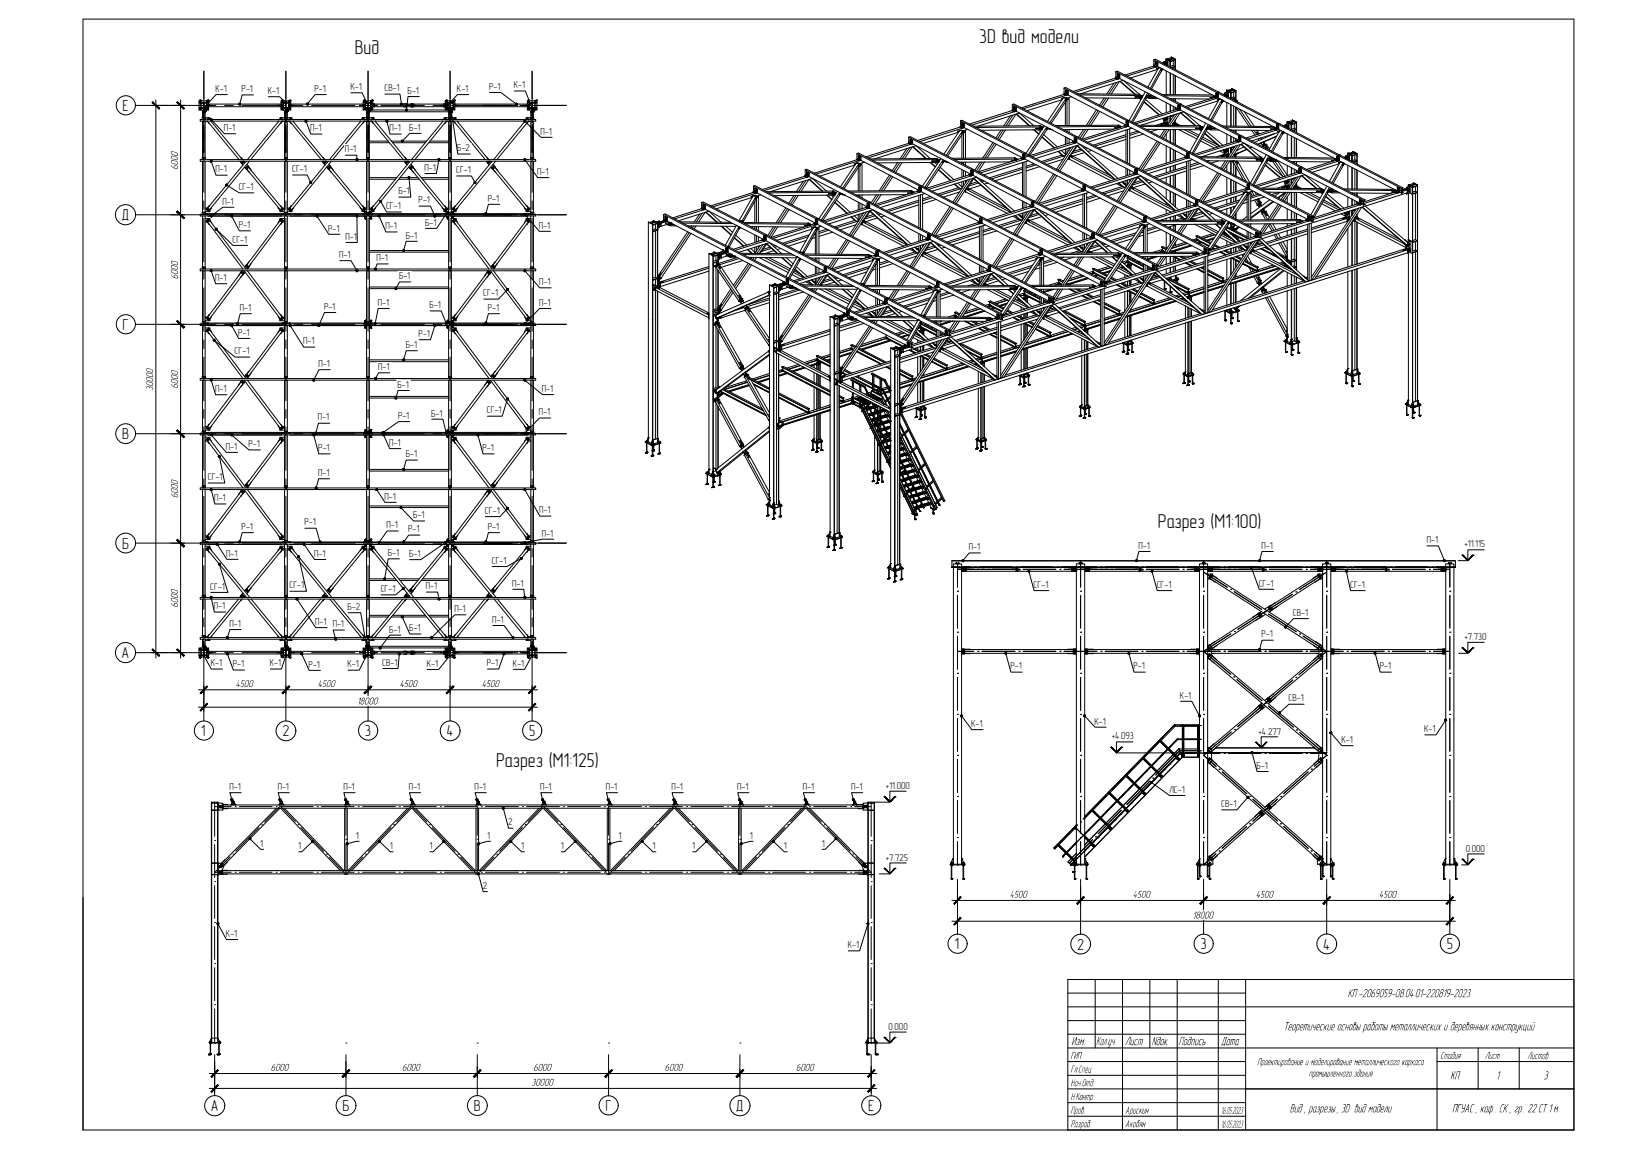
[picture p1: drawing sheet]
<svg xmlns="http://www.w3.org/2000/svg" width="420mm" height="297mm" viewBox="0 0 420 297" stroke-linecap="round" stroke-linejoin="round" font-family="sans-serif">
<defs><g id="words">
<g font-size="5.2">
<text x="253.2" y="11.2">3D вид модели</text>
<text x="91.7" y="14">Вид</text>
<text x="299.4" y="136.5">Разрез (M1:100)</text>
<text x="128.3" y="198.3">Разрез (M1:125)</text>
</g>
<g font-size="4.1">
<text x="31.7" y="28.6">Е</text>
<text x="31.4" y="57">Д</text>
<text x="31.7" y="85.2">Г</text>
<text x="31.6" y="113.6">В</text>
<text x="31.6" y="141.8">Б</text>
<text x="31.4" y="170.1">А</text>
<text x="51.9" y="190.3">1</text>
<text x="73" y="190.4">2</text>
<text x="94.3" y="190.3">3</text>
<text x="115.4" y="190.4">4</text>
<text x="136.8" y="190.3">5</text>
<text x="246.8" y="245.4">1</text>
<text x="278.5" y="245.5">2</text>
<text x="310.4" y="245.4">3</text>
<text x="342.1" y="245.5">4</text>
<text x="374.1" y="245.4">5</text>
<text x="54.5" y="287.3">А</text>
<text x="88.6" y="287.2">Б</text>
<text x="122.5" y="287.2">В</text>
<text x="156.5" y="287.2">Г</text>
<text x="190.3" y="287.3">Д</text>
<text x="224.5" y="287.2">Е</text>
</g>
<g font-size="3.4">
<text x="348.4" y="257.8">КП-2069059-08.04.01-220819-2023</text>
<text x="331.9" y="266.3">Теоретические основы работы металлических и деревянных конструкций</text>
<text x="277" y="270.2">Изм.</text>
<text x="283.4" y="270.2">Кол.уч</text>
<text x="290.9" y="270.2">Лист</text>
<text x="297.7" y="270.2">Nдок.</text>
<text x="304.8" y="270.2">Подпись</text>
<text x="315.7" y="270.2">Дата</text>
<text x="375" y="279">КП</text>
<text x="386.8" y="279">1</text>
<text x="399.1" y="279">3</text>
<text x="333.5" y="287.6">Вид, разрезы, 3D вид модели</text>
<text x="375.5" y="287.6">ПГУАС, каф. СК, гр. 22СТ1м</text>
</g>
<g font-size="2.8">
<text x="46" y="43.9" transform="rotate(-90 46 43.9)">6000</text>
<text x="46" y="72.2" transform="rotate(-90 46 72.2)">6000</text>
<text x="39.6" y="101" transform="rotate(-90 39.6 101)">30000</text>
<text x="46" y="100.5" transform="rotate(-90 46 100.5)">6000</text>
<text x="46" y="128.8" transform="rotate(-90 46 128.8)">6000</text>
<text x="46" y="157.1" transform="rotate(-90 46 157.1)">6000</text>
<text x="60.9" y="177.6">4500</text>
<text x="82.1" y="177.6">4500</text>
<text x="103.3" y="177.6">4500</text>
<text x="124.5" y="177.6">4500</text>
<text x="92.2" y="182.1">18000</text>
<text x="261" y="232.1">4500</text>
<text x="292.9" y="232.1">4500</text>
<text x="324.7" y="232.1">4500</text>
<text x="356.5" y="232.1">4500</text>
<text x="308.3" y="237.4">18000</text>
<text x="276.8" y="273.7">ГИП</text>
<text x="325.1" y="275.4">Проектирование и моделирование металлического каркаса</text>
<text x="372.4" y="273.7">Стадия</text>
<text x="383.9" y="273.7">Лист</text>
<text x="394.9" y="273.8">Листов</text>
<text x="70" y="276.8">6000</text>
<text x="103.9" y="276.8">6000</text>
<text x="137.4" y="280.7">30000</text>
<text x="137.9" y="276.8">6000</text>
<text x="171.8" y="276.8">6000</text>
<text x="205.8" y="276.8">6000</text>
<text x="276.8" y="277.3">Гл.Спец</text>
<text x="276.8" y="280.8">Нач.Отд.</text>
<text x="338.4" y="278.3">промышленного здания</text>
<text x="276.8" y="284.3">Н.Контр.</text>
<text x="276.8" y="287.9">Пров.</text>
<text x="291" y="287.9">Арискин</text>
<text x="315.6" y="288">16.05.2023</text>
<text x="276.8" y="291.4">Разраб.</text>
<text x="291" y="291.4">Акобян</text>
<text x="315.6" y="291.5">16.05.2023</text>
</g>
<g font-size="2.6">
<text x="55.7" y="23.7">К-1</text>
<text x="62.5" y="23.8">Р-1</text>
<text x="81.3" y="23.7">Р-1</text>
<text x="90.6" y="23.3">К-1</text>
<text x="99.4" y="23.6">СВ-1</text>
<text x="118.2" y="23.7">К-1</text>
<text x="126.4" y="23.2">Р-1</text>
<text x="132.8" y="22.8">К-1</text>
<text x="69.3" y="24.3">К-1</text>
<text x="105.4" y="24.2">Б-1</text>
<text x="57.9" y="33.9">П-1</text>
<text x="80.2" y="33.9">П-1</text>
<text x="100.7" y="33.9">П-1</text>
<text x="105.8" y="33.8">Б-1</text>
<text x="139.7" y="34.8">П-1</text>
<text x="89.2" y="39.4">П-1</text>
<text x="118.2" y="39.1">Б-2</text>
<text x="55.7" y="44.6">П-1</text>
<text x="75.5" y="44.5">СГ-1</text>
<text x="109.8" y="44.2">П-1</text>
<text x="117.9" y="44.8">СГ-1</text>
<text x="138.9" y="45.2">П-1</text>
<text x="57.5" y="52.9">П-1</text>
<text x="61.7" y="49.2">СГ-1</text>
<text x="103" y="50.2">Б-1</text>
<text x="108.2" y="52.6">Р-1</text>
<text x="126.2" y="52.1">Р-1</text>
<text x="61.8" y="59">Р-1</text>
<text x="84.9" y="59.9">Р-1</text>
<text x="99.7" y="59.3">П-1</text>
<text x="99.8" y="54.1">СГ-1</text>
<text x="109.9" y="58.3">Б-1</text>
<text x="139.3" y="59.1">П-1</text>
<text x="60.1" y="62.7">СГ-1</text>
<text x="89.3" y="62">П-1</text>
<text x="104.9" y="61.7">Б-1</text>
<text x="87.7" y="66.7">П-1</text>
<text x="97.4" y="67.5">П-1</text>
<text x="55.6" y="72.6">П-1</text>
<text x="103.2" y="72.2">Б-1</text>
<text x="125" y="76.6">СГ-1</text>
<text x="139.4" y="73.7">П-1</text>
<text x="62" y="80.4">П-1</text>
<text x="83.8" y="80.1">Р-1</text>
<text x="97.7" y="79">П-1</text>
<text x="111.1" y="79.7">Б-1</text>
<text x="126.2" y="80.4">Р-1</text>
<text x="139.4" y="79">П-1</text>
<text x="61.6" y="86.8">Р-1</text>
<text x="78.4" y="89">П-1</text>
<text x="104.9" y="89.9">Б-1</text>
<text x="108.2" y="87.1">Р-1</text>
<text x="60.7" y="91.6">СГ-1</text>
<text x="82.3" y="94.9">П-1</text>
<text x="97.7" y="95.7">П-1</text>
<text x="55.6" y="101.3">П-1</text>
<text x="102.8" y="100.2">Б-1</text>
<text x="140.1" y="101.3">П-1</text>
<text x="111.5" y="107.7">Б-1</text>
<text x="125.9" y="106.9">СГ-1</text>
<text x="139.4" y="107.3">П-1</text>
<text x="82.2" y="108.7">П-1</text>
<text x="102.9" y="108.3">Р-1</text>
<text x="58.4" y="116.2">П-1</text>
<text x="64.3" y="115.6">Р-1</text>
<text x="82.3" y="116.6">Р-1</text>
<text x="100.6" y="115.3">П-1</text>
<text x="104.9" y="118.3">Б-1</text>
<text x="124.8" y="116.6">Р-1</text>
<text x="53.7" y="124.1">СГ-1</text>
<text x="82.3" y="123">П-1</text>
<text x="55.4" y="129.6">П-1</text>
<text x="99.4" y="129.1">П-1</text>
<text x="62.5" y="137">Р-1</text>
<text x="78.7" y="135.8">Р-1</text>
<text x="99.9" y="136.6">П-1</text>
<text x="105.5" y="137.6">Р-1</text>
<text x="106.8" y="134">Б-1</text>
<text x="125.4" y="132.8">СГ-1</text>
<text x="126.2" y="137">Р-1</text>
<text x="139.4" y="132.7">П-1</text>
<text x="58.5" y="143.9">П-1</text>
<text x="81.2" y="143.9">П-1</text>
<text x="100.2" y="143.8">Б-1</text>
<text x="140.1" y="138.7">П-1</text>
<text x="250.5" y="142.2">П-1</text>
<text x="294.3" y="141.8">П-1</text>
<text x="326.2" y="141.8">П-1</text>
<text x="368.9" y="140.4">П-1</text>
<text x="378.6" y="141.4">+11.115</text>
<text x="105.8" y="144">Б-1</text>
<text x="127.2" y="145.7">СГ-1</text>
<text x="54.4" y="152.5">СГ-1</text>
<text x="74.8" y="152.1">СГ-1</text>
<text x="98.4" y="153.1">СГ-1</text>
<text x="110.1" y="152.3">П-1</text>
<text x="132.4" y="151.6">П-1</text>
<text x="267.3" y="152">СГ-1</text>
<text x="299.1" y="152">СГ-1</text>
<text x="325.5" y="151.6">СГ-1</text>
<text x="349.1" y="152">СГ-1</text>
<text x="55.3" y="157.6">П-1</text>
<text x="81.5" y="161.5">П-1</text>
<text x="89.9" y="157.7">Б-2</text>
<text x="117.5" y="158.3">П-1</text>
<text x="127.3" y="161">П-1</text>
<text x="334.3" y="159.2">СВ-1</text>
<text x="59.3" y="162">П-1</text>
<text x="86" y="162.2">П-1</text>
<text x="100.6" y="163.5">Б-1</text>
<text x="105.8" y="163.2">Б-1</text>
<text x="326.2" y="164.8">Р-1</text>
<text x="378.6" y="165.4">+7.730</text>
<text x="54.5" y="172.2">К-1</text>
<text x="60.2" y="172.5">Р-1</text>
<text x="69.8" y="172.2">К-1</text>
<text x="79.8" y="172.6">Р-1</text>
<text x="89.9" y="172.5">К-1</text>
<text x="98.8" y="172.2">СВ-1</text>
<text x="110.4" y="172.4">К-1</text>
<text x="125.9" y="172.2">Р-1</text>
<text x="132.6" y="172.3">К-1</text>
<text x="261.2" y="173">Р-1</text>
<text x="293.1" y="173">Р-1</text>
<text x="356.7" y="173">Р-1</text>
<text x="305.1" y="180.6">К-1</text>
<text x="333.2" y="181.3">СВ-1</text>
<text x="251.1" y="187.9">К-1</text>
<text x="283" y="187.3">К-1</text>
<text x="287.4" y="191.1">+4.093</text>
<text x="325.4" y="190">+4.277</text>
<text x="368.3" y="189.3">К-1</text>
<text x="346.8" y="192.1">К-1</text>
<text x="229.1" y="204">+11.000</text>
<text x="324.9" y="198.7">Б-1</text>
<text x="59.4" y="204.2">П-1</text>
<text x="71.8" y="204.2">П-1</text>
<text x="88.8" y="204.2">П-1</text>
<text x="105.7" y="204.2">П-1</text>
<text x="122.7" y="204.2">П-1</text>
<text x="139.7" y="204.2">П-1</text>
<text x="156.7" y="204.2">П-1</text>
<text x="173.7" y="204.2">П-1</text>
<text x="190.6" y="204.2">П-1</text>
<text x="207.6" y="204.2">П-1</text>
<text x="220" y="204.2">П-1</text>
<text x="302.3" y="204.9">ЛС-1</text>
<text x="315.8" y="208.6">СВ-1</text>
<text x="131.4" y="213.4">2</text>
<text x="67.3" y="218.9">1</text>
<text x="77.1" y="219.5">1</text>
<text x="92" y="216.8">1</text>
<text x="100.8" y="219.5">1</text>
<text x="111.1" y="219.5">1</text>
<text x="125.9" y="216.8">1</text>
<text x="134.7" y="219.5">1</text>
<text x="145" y="219.5">1</text>
<text x="159.9" y="216.8">1</text>
<text x="168.7" y="219.5">1</text>
<text x="179" y="219.5">1</text>
<text x="193.8" y="216.8">1</text>
<text x="202.6" y="219.5">1</text>
<text x="212.5" y="218.9">1</text>
<text x="379" y="220.2">0.000</text>
<text x="229" y="222.5">+7.725</text>
<text x="124.8" y="229.8">2</text>
<text x="58.4" y="242.2">К-1</text>
<text x="219.2" y="245.1">К-1</text>
<text x="229.7" y="266.2">0.000</text>
</g>
</g></defs>
<!-- layer: 0 -->
<g fill="none" stroke="#000" stroke-width=".26">
<path d="M21.5 4.9h385.5v287.2h-385.5zM52.7 18.4v13.3M73.9 18.4v13.3M95.2 18.4v13.3M116.4 18.4v13.3M137.6 18.4v13.3M288.5 18.5l47.7 24.8M288.5 18.5l.4-.1 64 33.3M288.5 18.5v1.3l.3 .1M288.8 20l-.4 .1M288.8 19.1l.7 .3M288.8 19.1l.3 .1"/>
<path d="M288.8 19.1v.7M288.9 19.4h.1M288.9 19.3h.2M288.9 19.3v.1M289 19.3h.1M289 19.4h.1M289 19.2l.1 .1M289 19.3v.1M289.1 19.3l-.1 .1M289.1 19.2h.1M289.1 19.2l.4 .2M289.1 19.2l-.4 .9"/>
<path d="M289.2 19.2v.8l-.4 .3M289.2 19.8l.1 .2M289.2 19.4h.1M289.2 19.8l.1 .1M289.2 19.4l.1 .1M289.2 19.4v.1M289.2 19.4l.1 .2M289.3 19.4v.1M289.3 19.5h.1M289.3 19.8l.1 .2M289.3 19.4l.1 .2M289.3 20h.1"/>
<path d="M289.3 19.6h.1M289.3 19.5h-.1M289.3 19.9h.1M289.3 19.9v.1M289.5 19.4v.9M289.5 19.4h.1M298.2 17l.6 .4M298.2 17l.3 .1M298.3 17.1l-7.5 2.3M298.3 15.4l.4-.1 47.7 24.8M298.3 15.4v1.3l.3 .1M298.3 15.4l16.4 8.5"/>
<path d="M298.5 17.1l.3 .2M298.5 17v.1M298.5 17.1h.1M298.5 17h.1M298.6 17v.1M298.6 16.9l-.4 .1M298.7 16l.6 .3M298.7 16l.3 .1M298.7 16v.7M298.7 16.2h.1M298.7 16.2h.2M298.8 16.2h.1"/>
<path d="M298.8 17.3l-7.4 2.4M298.8 16.1l.1 .1M298.8 17.3v.1M298.8 16.3h.1M298.9 16.2v.1M298.9 16.1l.1 .1M298.9 16.1h.1M298.9 16.1l-.4 .9M299 16.1l.3 .2M299 17l.3 .2M299 16.8l.1 .1M299 16.4l.1 .1"/>
<path d="M299 16.2v.7l-.4 .2M299 16.2l-.4 .8M299 16.3l.1 .1M299 16.3v.1M299 16.7l.1 .1M299.1 16.7h.1M299.1 16.8h.1M299.1 17.7h.1M299.1 17.7l.3 .2M299.1 17.7l.3 .1M299.1 16.7l.1 .2M299.1 16.2l.1 .2"/>
<path d="M299.1 16.9h.1M299.1 16.5h.1M299.1 16.4h.1M299.1 16.4v.1M299.1 16.8v.1M299.3 17.2l-.5 .1M299.3 16.3h.1M299.3 16.3v.9M299.3 17.2l15 7.8M299.3 17.2l-.5 .2M299.3 17.9l-7 2.3M299.6 17.5l.4 .1"/>
<path d="M299.6 17.5l-2.8 5M299.6 17.5l-.5 .2M299.6 17.5h.3M299.8 17.4l-.2 .1M300.2 18.2l.1 .1M300.2 18.2h.1M300.3 17.7l-2.9 5.1M300.4 18.1v.2zM300.4 17.9h.1M300.4 18.3l-2.7 4.7M300.4 17.9l-.2 .3M300.4 17.7v.2"/>
<path d="M300.4 17.7h.1M300.4 17.7v.1M300.4 18h.1M300.5 17.9h.1M300.5 17.8l-.2 .5M300.5 17.9v.1M300.6 17.9l-.3 .4M300.7 16.2l.2 .1M300.7 17.9h-.2M300.7 16.3h.1M300.8 17.9l-.3 .1M300.9 16.3l-.2-.1v.2l1.1-.4-1 .4"/>
<path d="M300.9 16.5h.1M301 16.4l.3 .1zM301 16.5l.2 .1M301 15.9h.1M301 15.9v.4M301 16.4v.1M301 15.9v.3M301.2 16.6h.1M301.3 16.5h.1M301.3 16.5v.1M301.4 16.4l-.1 .1M301.4 16.5h-.1"/>
<path d="M301.5 15.4l1 .5M301.5 15.4v.4M301.5 15.3l1 .6M301.5 15.2l1.1 .5M301.5 15.2v.1M301.5 18.4v6.1M301.5 15.3v.1M301.6 16.5h.1M301.6 16.4h.1M301.6 16.4v.1M301.7 16.7l.1 .1M301.7 16.7v.1"/>
<path d="M301.7 16.7l-.1 .1M301.7 16.7h.1M301.7 16.3h.1M301.7 16.8h.1M301.7 16.4h-.1M301.7 16.3l-.1 .2 .2-.2M301.8 16.4h-.2M301.8 16.9h.1M301.8 16.4l-.2 .1M301.8 16.8v.1M301.8 16.8h-.2M301.8 16v.9"/>
<path d="M301.9 15.6l-.9 .3M302 15.6v1.4M302.1 15.4l.5 .3M302.3 15.5l.9-.3 .6 .2-1.2 .4M302.5 15.9v1.4M302.6 15.7v1.6M302.6 18.9v5.6M302.6 15.8h.1M302.6 15.9h.1M302.6 17.1l.8-.1 .4 .2-.9 .3M302.6 15.7h.1M302.8 14.8l.5 .3"/>
<path d="M302.8 14.8h.1M302.8 14.8v.1M302.9 14.8l.9 .5M303.1 15.1l-.3-.2-1 .3M303.4 15.1l-1.3 .3-.6-.2M303.4 15.1l.4 .2M303.4 15.1v.1M303.4 15.7v1.3M303.4 17.4v.3M303.4 19.3v5.2M303.8 15.3v2.7M303.8 19.5v5"/>
<path d="M303.8 15.5l-1.2 .4M303.8 17.3l-.8 .2M303.9 15.3v2.7M303.9 19.6v4.9M35 27.2h20.8M51.5 26.5h1.9M51.5 28h2.4M51.6 28.1h.2v.2h-.2zM51.6 26.2h.2v.3h-.2zM51.6 28.2l.1 .1M51.6 26.4h.1M51.6 25.9h.1"/>
<path d="M51.6 25.9v.2M51.7 25.9h.1M51.7 28.1h.1M51.7 28.1h-.1M51.7 26.2v.1M51.7 26.2l-.1 .1M51.7 25.9v.2M51.7 26.3v.1M51.7 28.1v.1M51.7 28.2v.1M51.7 26.4h.1M51.9 28h.1"/>
<path d="M51.9 27.9h.1M51.9 26.1v2.3M51.9 26.6h.1M52 27.9h.1M52 26.6h.1M52.3 30.8h.8M52.4 28.9h.1M52.4 29v1.4M52.4 31.3v9.5M52.6 27.9l.1-.1-1.2 .1M52.6 26.6l.1 .1-1.2-.1M52.6 28.3v.2"/>
<path d="M52.6 28.7l.1 .2M52.6 28.6v.1M52.6 28.7h.1M52.6 28.3h.1M52.6 28.6h.1M52.6 28.5h.1M52.6 28.5v.1M52.7 28.9h.1M52.7 28.7h.1M52.7 28.5h.1M52.7 28.3h.1M52.7 28.4h.1"/>
<path d="M52.7 29h-.4l.4 .1M52.7 28.6h.1M52.7 28.2h.1M52.7 28.7h-.3v.3M52.7 30.4v.4M52.7 28.2l-.1 .1M52.7 30.4h-.4v.5M52.7 28.8h-.3v.2M52.7 28.2h.1v.7M52.7 30.6v8.8v-7.1M52.7 34v2.2M52.7 38.5v11.2"/>
<path d="M52.7 27.8l.2 .1M52.7 29h.4l-.4 .1M52.7 27.8l.7 .1M52.7 28.1v.1M52.7 30.4h.4v.5M52.7 26.7v1.1M52.7 28v2M52.8 28l-.1 1M52.8 28.7h.2v.3M52.8 28.9h.2M52.8 28.8h.2M52.8 28.7h.2"/>
<path d="M52.8 28.5h.2M52.8 28.4h.2M52.8 28.4h.1M52.8 28.7h.1M52.8 28.5h.1M52.8 28.8h.1M52.8 28.3h.1M52.8 28.6h.2M52.8 28.3h.2M52.8 28.6h.1M52.8 27.9h1.1M52.9 26.6l-.2 .1"/>
<path d="M52.9 28.2v.5M52.9 28.7v.2M52.9 28.7h.1M53 28.8h.1M53 28.7h.1M53 28.4h.1M53 28.3h.1M53 28.7v.1M53 28.3v.2M53 28.6h.1M53 28.6v.1M53 28.2h.1"/>
<path d="M53 28.3v.1M53 28.5v.2M53 28.9v.1M53 28.9l.1 .1M53 29v1.4M53 31.3v9.5M53 29h.1M53 31.4l.6-.1 .5 .6M53.1 30.4h1.2l-.1 .4M53.4 27.3h.4h-.4M53.4 28h-1.4M53.4 26.6l-.7 .1"/>
<path d="M53.4 26.6h.1M53.4 27.9h.1M53.4 30.9l.5-.4 .4 .4M53.4 26.1v2.3M53.5 26.5l.4 .1h-1.1M53.5 26.5h.1M53.5 26.1v.4M53.5 26.6v1.8M53.6 27.3h1.3M53.6 28.1h.3v.2h-.3zM53.6 26.2h.3v.3h-.3zM53.6 27.4h.1"/>
<path d="M53.6 27.2h.1M53.6 27.2h.2M53.6 27.4h.2M53.6 27.3l.1 .1M53.7 27.4h.1M53.7 27.1h.1M53.7 27h.1M53.7 25.9h.1M53.7 31.4l8.1 9.9M53.7 25.9v.2M53.7 27v.2M53.7 31.3v.1"/>
<path d="M53.7 27.2h.1M53.7 26.2v.2zM53.7 28.1v.2zM53.8 27.4h.1M53.8 27.2h.1M53.8 27h.1M53.8 25.9h.1M53.8 25.9v.2M53.8 27v.2M53.8 27.3v.1M53.9 30.7v.1zM53.9 27.2v-1.1h-2.4v2.3h1.1"/>
<path d="M53.9 27.3v1.1h-.9M54 27.3v.3h18.7M54.2 30.9h.1M54.5 31.3l8.2 10M54.6 30.9l3.4 3.7h3M54.7 31.3v.2M58.1 27.2h2.2M58.8 24.5h-3l-3.1 3.5M62.6 27.2h11.2M65.5 24.5h-2.9l-.6 2.4M69.4 25h2.9l1.6 1.5M71.7 27.3h1.4"/>
<path d="M72 31.3v.2M72.1 31.3l-8.1 10M72.3 30.9l.4-.4 .5 .4M72.5 30.9h.1M72.7 27.2v-1.1h2.5v1.1M72.7 27.9h.5M72.7 26.6h.5M72.7 27.3v1.1h1.1M72.7 26.9h-18.7v.3M72.7 30.7v.1zM72.8 28.1h.2v.2h-.2zM72.8 26.2h.2v.3h-.2z"/>
<path d="M72.8 27.3h.4M72.8 27.4h.1M72.8 27.2h.1M72.8 27.2h.2M72.8 27.4h.2M72.8 27.3v.1M72.9 27.4h.1M72.9 27.2h.1M72.9 27.1h.1M72.9 27l.1 .2M72.9 27h.1M72.9 25.9h.1"/>
<path d="M72.9 26.3l.1 .1zM72.9 28.1l.1 .1zM72.9 25.9v.2M72.9 27v.2M72.9 31.4l-8.1 9.9M73 27.4h.1M73 27.2h.1M73 27.3v.1M73.2 26.6h.1M73.2 26.1v.5l-.5-.1M73.2 27.9h.1M73.2 26.6v1.3"/>
<path d="M73.2 28v.4M73.2 27.3h-.4M73.2 27.9h.6M73.2 26.6l.7 .1M73.2 26.5h1.4M73.2 26.1v2.3M73.5 30.4h-1.1v.4M73.5 30.8h.8M73.5 30.4h.4M73.5 29h.1M73.6 31.3l-.1 9.9 .8 .1v-.5h-.3M73.6 28.9l-.1 .1"/>
<path d="M73.6 29l-.1 1.9M73.6 31.4l-.5-.1-.6 .6M73.8 28.3v.2M73.8 28.7l.1 .2M73.8 28.5v.1M73.8 28.3h.1M73.8 28.7h.1M73.8 28.2h.1M73.8 28.6h.1M73.8 28.5h.1M73.8 28.2v.1M73.8 28.6v.1"/>
<path d="M73.9 26.6l.1 .1M73.9 28.9h.1M73.9 28.7h.1M73.9 28.5h.1M73.9 28.3h.1M73.9 28.4h.1M73.9 29h-.4l.4 .1M73.9 28.6h.1M73.9 28.2h.1M73.9 28.7h-.3v.3M73.9 28.8h-.2v.2M73.9 28.7h-.3"/>
<path d="M73.9 30.4l.1 .4M73.9 30.4v.4M73.9 30.6v8.8v-7.1M73.9 34v2.2M73.9 38.5v11.2M73.9 27.8l-.1 .1M73.9 30.9h.1M74 30.9h21.1v.4M74 29h.3l-.3 .1M74 27.8l.6 .1M74 30.4h.3v.5M74 28.1l-.1 .1"/>
<path d="M74 26.7v1.1M74 28l-.1 2M74 30.9v.4M74 27.8l-.1 .1M74 27.8l.1 .1M74 28v1M74 28.9h.1M74 28.8h.2M74 28.7h.2M74 28.7h.1M74 28.5h.1M74 28.5h.2"/>
<path d="M74 28.4h.2M74 28.3h.1M74 28.4h.1M74 28.6h.2M74 28.6h.3M74 28.3h.3M74 28.3h.2M74 28.6h.1M74 28.2h.1M74 28.7h.3v.3M74 27.9h.6M74 28.2v.4"/>
<path d="M74 28.6v.3M74.1 26.6l-.1 .1M74.1 28.3v.4M74.1 28.7v.2M74.1 28.7h.1M74.1 28.2v.1M74.2 28.5v.1M74.2 28.3h.1M74.2 28.7h.1M74.2 28.2l.1 .2M74.2 28.6h.1M74.2 28.2v.1"/>
<path d="M74.2 28.3v.2M74.2 28.6v.4M74.3 28.8l-.3 .1M74.3 28.7v.1M74.3 28.4h.1M74.3 28.8h.1M74.3 28.7h.1M74.3 28.6h.1M74.3 28.3h.1M74.3 28.9h.1M74.3 28.6v.1M74.3 29v1.4"/>
<path d="M74.3 31.3v9.5M74.3 30.4h1.2l-.1 .4M74.3 31.4l.5-.1 .6 .6M74.6 27.3h.5h-.5M74.6 27.9h.1M74.6 26.6h.1M74.6 28h-1.4M74.6 26.6l-.6 .1M74.6 30.9l.6-.4 .3 .4M74.6 26.1l.1 2.3M74.7 26.5l.4 .1h-1.1M74.7 26.5h.1"/>
<path d="M74.7 28h.1M74.7 27.9l.4 .1h-2.4M74.8 27.3h1.3M74.8 28.1h.3v.2h-.3zM74.8 26.2h.3v.3h-.3zM74.8 27.4h.1M74.8 27.2h.1M74.8 27.3v.1M74.9 27.4h.1M74.9 27.2h.1M74.9 27.1h.1M74.9 27l.1 .2"/>
<path d="M74.9 27h.1M74.9 25.9l.1 .2M74.9 25.9v.2M74.9 26.3v.1M74.9 27v.2M74.9 28.1v.1M74.9 28.2v.1M74.9 26.4h.1M74.9 25.9h.1M74.9 26.2v.2M74.9 28.1v.2M74.9 31.3l8.2 10"/>
<path d="M74.9 28.1h.1M74.9 26.2v.1M75 27.4h.1M75 27.2h.1M75 27h.1M75 25.9h.1M75 27.3v.1M75.1 30.7v.1zM75.2 27.6h18.7M75.2 27.3v1.1h-1M75.4 30.9h.1M75.7 31.3l8.2 10"/>
<path d="M75.9 31.3v.2M78.3 27.2l-3.2 .1M79.1 31.3l1.2 3.4h3M80.6 27.2h11.2M84.4 24.5h-3l-1.9 2.4M90.7 24h2.9l1.2 2.5M93.2 31.3v.2M93.3 31.3l-8.1 10M93.6 30.9l.3-.4 .5 .4M93.7 30.9h.1M93.9 30.8h.1M93.9 27.3v1.1h.9"/>
<path d="M94 28.1h.3v.2h-.3zM94 26.5h2.3l-1.1 .1M94 30.8h-.1M94.1 27.4h.1M94.1 27.2h.1M94.1 27.1h.1M94.1 25.9h.1M94.1 25.9v.2M94.1 27.3v.1M94.1 31.3l-8.1 10M94.1 27h.1M94.1 26.2v.2z"/>
<path d="M94.1 28.1v.2zM94.1 27v.2M94.2 27.4h.1M94.2 27.2h.1M94.2 27l-.1 .2M94.2 27h.1M94.2 27.3l-.1 .1M94.2 31.3l-.1 .1M94.3 26.5v-.3h-.3v.4l1.1 .1M94.3 27.3l-1.3-.1 3.5 .1M94.4 27.3h-.4h.4M94.4 28h1.4"/>
<path d="M94.4 26.1h-.5v1.1v-.3h-18.7M94.4 26.1l.1 .4M94.4 26.1v2.3l.1-.4M94.4 26.6h.1M94.4 28h.1M94.5 26.1h1.9v.8M94.7 29l.8 .1zM94.8 28.9h.1M94.8 30.4h-1.2v.4M94.8 30.8h.7M94.8 28v2.4M94.8 31.3v9.5"/>
<path d="M94.8 31.4l-.5-.1-.6 .6M95 28.7l.1 .2M95 28.5h.1M95 28.3v.2M95 28.7h-.2v.3M95 28.3h.1M95 28.6v.1M95 28.7h.1M95 28.2h.1M95 28.6h.1M95 28.2v.1M95 28.5v.1"/>
<path d="M95.1 26.6l.1 .1M95.1 28.8h-.2v.2M95.1 28.4h.1M95.1 28.7h.1M95.1 28.5h.1M95.1 28.8h.1M95.1 28.3h.1M95.1 28.6h.1M95.1 30.4h-.3v.5M95.1 27.8l-1.1 .2h2.3l-.5-.1M95.1 28.2v.7M95.2 27.8l-.1 .1"/>
<path d="M95.2 30.9h21.1v.4M95.2 28.2l-.1 1.8M95.2 30h.1M95.2 28.2h.1M95.2 27.8l.6 .1M95.2 30.9h.1M95.2 30.4h.3v.5M95.2 30.4l-.1 .4M95.2 30.8h.1M95.2 30.4v.4M95.2 28.1l-.1 .1M95.2 28.1h.1"/>
<path d="M95.2 30.6v8.8v-7.1M95.2 34v2.2M95.2 38.5v11.2M95.2 27.8l.1 .1M95.2 28v1M95.2 28.9h.1M95.2 28.9h.2M95.2 28.8h.2M95.2 28.7h.3M95.2 28.7h.1M95.2 28.5h.1M95.2 28.5h.2"/>
<path d="M95.2 28.4h.2M95.2 28.3h.3M95.2 28.3h.1M95.2 28.4h.1M95.2 28.6h.3M95.2 28.3h.2M95.2 28.6h.1M95.2 28.2h.3M95.2 26.6h.1M95.2 27.9h.1M95.2 27.9h.6M95.2 28.2v.7"/>
<path d="M95.3 26.6l-.1 .1M95.3 28.2v.7M95.3 28.7h.1M95.4 28.3v.2M95.4 28.7v.2M95.4 28.5v.2M95.4 28.7h.1M95.4 28.4h20.8M95.4 28.8h.1M95.4 28.9v.1M95.5 28.7v.1M95.5 28.4h.1"/>
<path d="M95.5 28.8h.1M95.5 28.7h.1M95.5 28.6h.1M95.5 28.3h.1M95.5 28.7v.3M95.5 28.9h.1M95.5 28.6v.1M95.5 36.5h4.8M95.5 36.9h5.2M95.5 28v.4M95.5 31.3v9.5M95.5 30.4h1.2l-.1 .4"/>
<path d="M95.5 31.4l.5-.1 .6 .6M95.8 28v.4v-.4M95.8 26.1v.4M95.8 26.6l-.6 .1M95.8 26.6h.1M95.8 28h.1M95.8 27.4h.2M95.8 27.3h.1M95.8 27.1h.1M95.8 27h.2M95.8 27v.2M95.8 27.2h.9"/>
<path d="M95.8 27.9h.1M95.8 26.1v1.9M95.8 27h.1M95.8 27.1h.7M95.9 27h.1M95.9 30.9l.5-.4 .3 .4M95.9 27.3h.1M95.9 27.1h.1M96 27h.1M96 27.4h.2M96 27v.4M96 28.1h.3v.2h-.3z"/>
<path d="M96 26.2h.3v.3h-.3zM96 27.3h.1M96 27.1h.1M96 27.4h.1M96.1 27.3h.1M96.1 27.1h.1M96.1 27v.2M96.1 27h.1M96.1 27.3v.1M96.1 28.1l.1 .1zM96.1 26.3l.1 .1zM96.1 27.3v.3"/>
<path d="M96.1 31.3v.1M96.1 25.9h.1M96.1 26.9h.1M96.1 27.6h.1M96.1 27.4l.1 .2M96.1 31.4l8.2 9.9M96.1 25.9v.2M96.1 26.9v.3M96.2 25.9h.1M96.2 27h-.1M96.2 27h.1M96.2 26.9h.1"/>
<path d="M96.2 27.6h.1M96.2 26.9l-.1 .1M96.2 27.3h.1M96.2 27.1h.1M96.2 27v.1M96.2 26.9v.2M96.2 27.3v.3M96.2 31.3l-.1 .1M96.2 27.3h.5M96.2 25.9v.2M96.3 27v.1M96.3 27.3v.3"/>
<path d="M96.3 27.3h.1M96.3 27.1h.1M96.3 26.9h.4v.3M96.3 26.9l-.1 .1M96.3 26.9v.3M96.4 27.3h.1M96.4 27.1h.1M96.4 27h.1M96.4 30.7v.1zM96.4 30.7h.1M96.4 27.2h.1M96.4 27.2l.1 .1"/>
<path d="M96.4 27v.1M96.4 27.6v.8M96.5 27.1l-.1 .1M96.5 27h.1M96.5 27v.1M96.5 27.3h.1M96.5 27.1h.1M96.5 27v.2M96.6 30.9h.1M96.7 27.2h.1M96.7 27.2h.8l-.8 .1M96.7 26.9v.3"/>
<path d="M96.7 27.3v.3M96.7 26.9h.1M96.7 27.3v.3h-.4M96.7 27.6h9.9M96.7 26.9h9.9M96.8 27.6h-.1M97 31.3l8.1 10M97.1 31.3v.2M98.5 27.2h11.2M99.5 24.3h3.9l.4 2.6M100 31.3l.8 3.4h3M101.2 36.5h9.1"/>
<path d="M101.5 36.9h8.5M104.4 27.6h.5M104.4 26.9h.5M104.4 26.9h.1M104.4 27.6h.1M104.9 26.9h.3M104.9 26.9h.1M104.9 27.6h.1M105.2 26.9h.1M105.2 27.6h-.3M105.2 27.6h.1M106.2 27.2v.1"/>
<path d="M106.3 26.9h.1M106.3 27.6h.1M106.3 27.6h.3M106.3 26.9h.3M106.4 26.9h.1M106.4 27.6h.1M106.4 27.3l.2 .2M106.4 27.4h.2M106.4 27.3h.1M106.4 27.1h.1M106.4 27.1h.2M106.5 27.5h.1"/>
<path d="M106.5 27.3h.1M106.5 27.1h.1M106.5 27.3v.2M106.6 27.3h.1M106.6 27.1h.1M106.6 27.1l-.2 .1M106.6 27.3v.2M106.6 27.1v.1M106.6 27.2h-1.4h1.4M106.6 27.2l.9 .1M106.6 27.2h.1M106.6 26.9h.5"/>
<path d="M106.6 27.5h-.1M106.6 26.9v.3M106.6 27.3v.3M106.7 27.3v.3h8.1M107.1 27.6h-.5M107.4 27.2v.1M108.4 25h-2.9l-.4 3.4M108.9 34.5h-2.9l-2 2M110.8 36.9h5.2M111.2 36.5h4.8M112 27.2l3.7 .1M114.4 31.3v.2"/>
<path d="M114.6 31.3l-8.2 10M114.7 27.6h.1M114.8 26.9h-.1M114.8 26.9h.4M114.8 27.6h.4M114.8 30.9l.3-.4 .6 .4M114.8 26.9h-8.2v.3M114.8 26.9v.3M114.8 27.3v.3M114.8 27.2h.9M114.8 27.2l-.8 .1M114.9 30.9h.1"/>
<path d="M115 27.2l.1-.1v.4M115 27.1h.2M115 27.5h.1M115 27.4h.1M115 27.3h.1M115 27.1h.1M115 27.3v.2M115.1 27.3h.2M115.1 27.3h.1M115.1 27.1h.1M115.1 27.5h.1M115.1 26.9v-.8h2.5v1.1"/>
<path d="M115.1 27.6v.8M115.1 30.8h.1M115.1 27.2h.1M115.2 28.1h.3v.2h-.3zM115.2 27.3l.1 .2M115.2 27.4h.2M115.2 27.3h.1M115.2 27.1h.1M115.2 27.6h.1M115.2 27.5h.1M115.2 26.9l.1 .2M115.2 27.5h.2"/>
<path d="M115.2 26.9v.2M115.2 27.3v.3M115.2 30.8h-.1M115.3 27.3h.1M115.3 27.1h.1M115.3 25.9h.1M115.3 27.5h.1M115.3 27.1l-.1 .1M115.3 27.5l-.1 .1M115.3 26.9l.1 .2M115.3 25.9v.2M115.3 27.3v.2"/>
<path d="M115.3 27.1h.2M115.4 31.4l-8.1 9.9M115.4 25.9h.1M115.4 27.3h.1M115.4 27.1h.1M115.4 27.5h.1M115.4 27.4h.1M115.4 27.5l-.1 .1M115.4 27h.1M115.4 27.6h.1M115.4 26.9h.1M115.4 28.1v.2"/>
<path d="M115.4 26.2v.2M115.4 26.9v.1M115.4 27.1v.1M115.4 27.3v.3M115.4 28.1h.1M115.4 26.2v.1M115.4 27.4v.1M115.4 27v.1M115.4 25.9v.2M115.4 26.3v.1M115.4 28.1v.1M115.4 28.2v.1"/>
<path d="M115.4 26.4h.1M115.4 27.3l-.1 .2M115.5 27.4l.1 .1M115.5 27.3h.1M115.5 27.1h.1M115.5 27.4h.1M115.5 27h.2M115.5 27.5h.1M115.5 27.1h.2M115.5 27.1v.4M115.5 27.5h.2M115.5 27h.1"/>
<path d="M115.5 27v.1M115.6 27.5h.1M115.6 27.3h.1M115.6 27.1h.1M115.6 27h.1M115.7 26.6l-.5-.1h.3v-.3h-.3v.4h1M115.7 26.6h.1M115.7 28h.1M115.7 27.2h-.9M115.7 27.9h.1M115.7 27.3h.1M115.7 27.1h.1"/>
<path d="M115.7 27l-.2 .1M115.7 26.5h1.9M115.7 26.5v-.4v2.3v-.4M116 28.9h.1M116 31.3v9.9l.8 .1v-.5h-.4M116 30.4h-1.2l.1 .4M116 31.4l-.5-.1-.6 .6M116 30.8h.8M116 30.4h.3M116 28v.4M116 28.9v2M116 28.9h-20.5v1.5"/>
<path d="M116.2 28.7l.1 .2M116.2 27.9l-1 .1h2.4l-.5-.1M116.2 28.6v.1M116.2 28.7h.1M116.2 27.9h.1M116.2 26.6h.1M116.2 28.3h.1M116.2 28.6h.1M116.2 28.5h.1M116.2 26.6l.1 .1M116.3 26.6l.1 .1M116.3 30.4l.1 .4z"/>
<path d="M116.3 28.9h.1M116.3 28.7h.1M116.3 28.5h.1M116.3 28.3h.1M116.3 28.4h.1M116.3 28.8h.1M116.3 29h-.3l.3 .1M116.3 28.6h.1M116.3 28.2h.1M116.3 28.7h-.3v.3M116.3 28.2l-.1 .4M116.3 28.8h-.2v.2"/>
<path d="M116.3 30.9h.1M116.3 27.8l-.1 .1M116.4 27.8l-.1 .1M116.4 30.9h22.1v.4h-86.7v-.4h22.1v.4M116.4 30.4h.4v.5M116.4 27.8l.7 .1M116.4 30.6v8.8v-7.1M116.4 34v2.2M116.4 38.5v11.2M116.4 29h.4l-.4 .1M116.4 28.1l-.1 .1M116.4 28l-.1 2"/>
<path d="M116.5 28l-.1 1M116.5 28.9h.1M116.5 28.8h.1M116.5 28.7h.1M116.5 28.5h.1M116.5 28.3h.1M116.5 28.4h.1M116.5 28.6h.2M116.5 28.6h.1M116.5 28.3h.2M116.5 28.2h.1M116.5 28.7h.2v.3"/>
<path d="M116.5 26.6h1.1M116.5 28.2v.7M116.5 26.6l-.1 .1M116.5 27.2h11.2M116.5 28.3v.6M116.5 28.2v.1M116.6 28.6v.1M116.6 28.7h.1M116.6 28.2l.1 .2M116.6 28.4h.4M116.6 28.6h.1M116.6 28.2v.4"/>
<path d="M116.6 28.7v.3M116.7 28.8l-.2 .1M116.7 28.3l-.2 .1M116.7 28.4h.1M116.7 28.8h.1M116.7 28.7h.1M116.7 28.6h.1M116.7 28.3h.1M116.7 28.6v.2M116.7 28.9l.1 .1M116.7 28.9l1.7 10.9h3.2M116.7 28v2.4"/>
<path d="M116.7 31.3v9.5M116.7 29h.1M116.7 31.4l.5-.1 .6 .6M116.8 30.4h1.1v.4M117 26.1v.4M117 28v.4M117.1 27.3h.4h-.4M117.1 28h-1.4M117.1 26.6l-.7 .1M117.1 28l-.1 .4M117.1 26.6h.1M117.1 28h.1"/>
<path d="M117.1 30.9l.5-.4 .4 .4M117.1 26.1v1.9M117.2 27.3h1.4M117.3 28.1h.2v.2h-.2zM117.3 26.5v-.3h.2v.3M117.3 27.4h.1M117.3 27.2h.1M117.3 27.1h.1M117.3 27h.1M117.3 26.3l.2 .1zM117.3 27v.2M117.3 27.3v.1"/>
<path d="M117.3 28.1l.2 .1zM117.3 25.9h.1M117.3 25.9v.2M117.3 31.3v.1M117.3 31.4l8.2 9.9M117.4 27.4h.1M117.4 27.2h.1M117.4 25.9h.1M117.4 27v.2M117.4 31.3l-.1 .1M117.4 27h.1M117.4 25.9v.2"/>
<path d="M117.5 27.3l-.1 .1M117.6 30.7v.1zM117.6 26.9h18.8v.3v-1.1h2.4v2.3h-.9M117.6 27.6h18.8M117.6 27.3v1.1h-.5M117.9 30.9h.1M118.2 31.3l8.1 10M118.3 31.3v.2M121.2 24.5h-2.9l-1.9 2M126.6 23.9h2.9l4 3M130 27.2h2.2M132.4 27.2h-7.3h8.8"/>
<path d="M133 23.5h2.8l1.8 4.5M134.5 27.2h11.9M135.4 27.3h1.4M135.6 31.3v.2M135.7 31.3l4.2 4.2h2.8M135.8 31.3l-8.2 10M136 30.9l.4-.4 .5 .4M136.1 30.9h.1M136.3 30.8h.1M136.3 30.7l.1 .1zM136.4 27.9h.4M136.4 28h2.4"/>
<path d="M136.4 27.3v1.1h1.1M136.4 28.1h.3v.2h-.3zM136.4 26.2h.3v.3h-.3zM136.4 27.3h.5M136.5 27.4h.1M136.5 27.2h.1M136.5 27.3v.1M136.5 28.2l.1 .1M136.5 26.4h.1M136.5 27.4h.2M136.5 27.1h.2M136.5 27h.1"/>
<path d="M136.5 25.9h.1M136.5 25.9v.2M136.5 27v.2M136.6 27h.1M136.6 25.9h.1M136.6 27.2h.1M136.6 27.4h.1M136.6 27v.2M136.6 28.1h.1M136.6 28.1h-.1M136.6 26.2v.1M136.6 26.2l-.1 .1"/>
<path d="M136.6 31.4l-8.1 9.9M136.6 27l.1 .2M136.6 25.9v.2M136.6 26.3v.1M136.6 28.1v.1M136.6 28.2v.1M136.6 26.4h.1M136.7 27.4h.1M136.7 27.2h.1M136.7 27.3v.1M136.8 26.1v2.3M136.8 26.6h.1"/>
<path d="M136.9 27.3h-.5M136.9 27.9h.1M136.9 26.6h.1M137.2 30.4h-1.2l.1 .4M137.2 30.8h.8M137.2 29h.1M137.2 28.9v.1M137.2 31.4l-.5-.1-.6 .6M137.2 29v1.4M137.2 31.3v9.5M137.5 27.9l.1-.1-.7 .1M137.5 26.6l.1 .1-1.2-.1"/>
<path d="M137.5 28.5v.2M137.5 28.3h.1M137.5 28.7h.1M137.5 28.2h.1M137.5 28.6h.1M137.5 28.7v.2M137.5 28.5h.1M137.5 28.2v.1M137.5 28.3v.2M137.5 28.7h-.3v.3M137.5 30.4l.1 .4M137.5 30.4v.4"/>
<path d="M137.5 28.4h.1M137.5 28.8h.1M137.5 29h-.3l.3 .1M137.5 30.4h-.3v.5M137.5 28.8h-.2v.2M137.5 28.2h.2v.4M137.5 28.7h-.3M137.6 30.6v8.8v-7.1M137.6 34v2.2M137.6 38.5v11.2M137.6 27.8l.1 .1M137.6 28.1l-.1 .1"/>
<path d="M137.6 30.4h.4v.5M137.6 29h.4l-.4 .1M137.6 27.8l.7 .1M137.6 26.7v1.1M137.6 28l-.1 2M137.7 28.5h.2M137.7 28.3h.2M137.7 28l-.1 1M137.7 28.7h.2M137.7 28.6h.2M137.7 28.6h.1M137.7 28.7h.1"/>
<path d="M137.7 28.3h.1M137.7 28.5h.1M137.7 28.2h.2M137.7 28.7h.2v.3M137.7 28.9h.2M137.7 28.8h.2M137.7 28.4h.2M137.7 28.4h.1M137.7 28.8h.1M137.7 27.9h1.1M137.7 26.6h1.1M137.7 28.6v.3"/>
<path d="M137.7 26.6l-.1 .1M137.8 28.3v.4M137.8 28.7h.1M137.8 28.7v.2M137.8 28.2v.1M137.9 28.7h.1M137.9 28.6h.1M137.9 28.3h.1M137.9 28.5v.1M137.9 28.2h.1M137.9 28.8h.1M137.9 28.4h.1"/>
<path d="M137.9 28.7v.2M137.9 28.2v.3M137.9 28.6v.4M137.9 28.9h.1M137.9 29v1.4M137.9 31.3v9.5M138.3 27.9h.1M138.3 26.6h.1M138.3 28h-1.4M138.3 26.6l-.7 .1M138.3 26.1v2.3M138.3 26.5h.1"/>
<path d="M138.5 28.1h.3v.2h-.3zM138.5 26.5v-.3h.3v.3h-2.4M138.6 25.9h.1M138.6 26.4h.1M138.6 25.9v.2M138.6 26.3v.1M138.6 28.1v.1M138.6 28.2v.1M138.6 26.2v.2M138.6 28.1v.2M138.6 26.2v.1M138.6 28.1h.1"/>
<path d="M221.6 39.7v1.2l.3 .1M221.6 39.7l16.3 8.5M221.6 39.7l.4-.1 16.3 8.5M234.4 38.4l-1.7 2.6M234.9 37l.6 .4M234.9 37h.1M234.9 37.1l-11 3.4M234.9 35.5l.5-.2 32 16.6-.3 .1M234.9 35.5v1.2l.3 .1-.3 .2M234.9 35.5l16.4 8.4M235.2 37v.2M235.2 37v.1"/>
<path d="M235.2 38.2l-1.9 2.8M235.2 37.1v.1M235.3 36l.7 .3M235.3 36v.7M235.4 36.2v.2l.1-.2M235.4 36.2l.1 .1M235.4 37.3l-11 3.5M235.4 36.2h.1M235.4 36.1l.1 .1M235.5 36.2h.1M235.5 36.3h.1M235.5 36.2v.1"/>
<path d="M235.5 36.1l.1 .1M235.5 36.1h.1M235.5 36.1l-.3 .9M235.6 37l.3 .2M235.6 36.2l-.4 .9M235.6 36.9h.2M235.6 36.4h.2M235.6 36.1v.8l-.4 .3M235.6 36.1v.1M235.6 36.8h.1M235.6 36.4h.1M235.7 36.4h.1"/>
<path d="M235.7 36.8h.1M235.7 36.7v.2M235.7 36.3v.2M235.7 36.7l.1 .1M235.7 36.7v.1M235.7 36.7l.1 .2M235.7 36.3l.1 .2M235.8 36.9h.1M235.8 36.5h.1M235.8 36.4l-.1 .1M235.9 38l-2 3M235.9 37.2l-.4 .2"/>
<path d="M236 36.3v.9M236 37.2l14.9 7.8M236 37.2l-.5 .2M236 38l3.4 3M236.1 37.9l3.4 3.1M247.6 33.9l.3 .2M247.6 33.9l.3 .1M247.8 34.2l-9 2.9M248.1 33.8l-.5 .1M248.2 33.7h.1M248.2 33.7l.7 .1M248.2 33.7l-4.1 6.1"/>
<path d="M248.2 32.8l.7 .3M248.2 32.8l.4 .1M248.3 32.8l-11 3.5M248.4 31.2l.4-.1 16.3 8.5M248.4 31.2v1.3l.2 .1-.4 .2M248.4 31.2l16.3 8.5M248.5 32.9h.1M248.5 32.8h.1M248.5 32.8v.1M248.6 32.9l.3 .2M248.6 32.8v.1M248.7 31.7l.3 .2"/>
<path d="M248.7 31.7l.6 .4M248.7 34.5l.1 .1M248.7 34.5h.1M248.7 31.7v.8M248.7 34.9v6M248.8 34.5l.4-.6-.4 .7M248.8 32l.1 .1M248.8 32h.1M248.8 34.5v.1M248.8 33.1l-11 3.5M248.8 31.9l.1 .1M248.8 32.1h.1"/>
<path d="M248.9 32h.1M248.9 33.1h.1M248.9 34h.1M248.9 33.9h.1M248.9 34.5h.1M248.9 34.1h.1M248.9 33.8h.1M248.9 33.9l.5 .2M248.9 33.8h.2M248.9 33.8v.3M248.9 34.4v.1M248.9 34.5l-3.9 5.8"/>
<path d="M248.9 34.1l-.2 .4M248.9 33.8l-4.3 6.4M248.9 33.9v.1M249 34h-.1M249 31.9l-.5 .9M249 32.8l.3 .2-.4 .1M249 31.9l-.4 .9M249 31.9l.3 .2M249 31.9v.8l-.4 .2M249 31.9h.1M249 34.2h.1M249.1 32.7h.1"/>
<path d="M249.1 32.5h.1M249.1 32.2h.1M249.1 32.1h.1M249.1 34.2v6.7M249.1 32.5v.2M249.1 32.5v.1M249.1 32.1v.1M249.1 32.5l.1 .2M249.1 32l.1 .2M249.1 32.6v.1M249.1 32.6h.1M249.1 32.5l.1 .1"/>
<path d="M249.1 32.1l.1 .1M249.2 32.6l-.1 .1M249.2 32.2h.1M249.2 32.6h.1M249.3 32.1h.1M249.3 32.1v.9M249.3 33l15 7.8M249.3 33l-.4 .1M249.4 34.1l-.4 .2M249.4 34.1l-.3 .1M249.4 34.1h.1M249.6 33.6v7.3"/>
<path d="M250.2 33.4l-1.2 .5M251.7 32.6l17.3-.1-.1 .6M256.8 36.8l-2.7 4.1M257.2 37l-2.6 3.9M257.6 37.3l-2.4 3.5M258.8 33.6l-1.3 2M259.4 33.6l-1.5 2.2M260 33.6l-1.6 2.5M261.2 30l-1.7 2.6M261.6 28.5l.7 .4M261.6 28.5l.3 .2M261.7 28.6l-11 3.5"/>
<path d="M261.7 27l16.4 8.5M261.9 28.7l.4 .2M261.9 29.7l-1.8 2.9M261.9 28.6h.1M261.9 28.6v.1M262 28.4l-.3-.2v-1.2l.4-.1 16.4 8.4-.4 .2M262 28.4l-.4 .1M262.1 27.5h.1M262.1 27.5l.3 .2M262.1 27.5v.8M262.1 27.8h.2M262.1 27.5l.7 .3"/>
<path d="M262.1 27.8h.1M262.2 27.8h.1M262.2 27.7l.1 .1M262.2 28.9l-11 3.5M262.2 27.8v.1M262.2 27.9h.1M262.3 27.8h.1M262.3 28.9h.1M262.3 27.7h.1M262.3 28.5l.4 .2M262.3 27.7l-.4 .9M262.4 27.7h.1"/>
<path d="M262.4 27.7l.3 .1M262.4 27.7v.8l-.4 .1M262.4 27.7l-.4 .9M262.4 28.3l.2 .1M262.4 27.9v.1M262.4 27.9h.1M262.4 28.3h.2M262.4 28h.1M262.5 28h.1M262.5 28.3h.1M262.5 27.9h.1M262.5 27.8l.1 .1"/>
<path d="M262.5 27.8l.1 .2M262.5 27.8v.1M262.5 28.3l.1 .1M262.6 28.4h.1M262.6 28h.1M262.6 27.9v.1M262.6 28.3v.1M262.7 27.8v.9M262.7 28.7l-.4 .2M262.7 27.8h.1M262.7 29.5l-2 3.1M262.7 29.5l3.4 3"/>
<path d="M262.8 28.8l14.9 7.7M262.8 28.8l-.5 .1M262.8 27.8v1M262.9 29.4l3.4 3.1M264.4 39.9l.6 .3M264.4 39.9l.3 .1M264.4 39.9v.6M264.7 39.7v1.1l-.5 .2M264.7 39.7h.1M264.7 39.7l15.6 8.1M265.1 39.6l-.4 .1M265.1 39.6h.1"/>
<path d="M267.3 32.5l-3.7-3.3-10.8 3.4M267.3 33.6l1.3 1.1M267.5 33.6l1.1 1M267.8 33.2h.1M267.8 33.2h1.7M268.4 33.6l.6 .5M268.9 32.5h.1M268.9 32.5l.1 .3-16.7 .2M268.9 33.1h.1M268.9 33.6h.1M268.9 33.6l-15.2 .1M268.9 33.1l-1.1 .1"/>
<path d="M269 33.3l-.1 .3zM269 32.8h.5v.5l-1.7-.1M269 33.3h.5M269.2 33.3h.1M269.2 32.9h.1M269.2 33.4h.1M269.2 32.8h.1M269.2 32.8h.2M269.2 33v.1M269.2 33.4v.1M269.2 33h.2l-.2 .1M269.2 33.3l.2 .2"/>
<path d="M269.2 33.4l.1 .1M269.2 33h.1M269.2 32.9h.2zM269.2 33.5h.1M269.3 33.3v.2M269.3 32.8v.1M269.3 33v.1M269.4 32.9h.1M269.4 32.9h-.1M269.4 32.8v.1M269.4 33h-.1M269.4 33h-.2"/>
<path d="M269.4 33l-.2 .1M269.4 35.5l3.1 2.8M269.5 35.4l3.2 2.8M269.5 32.8h.3M269.8 34.8l3.6 3.2M270 32.5l-4.7 7.2M270.6 33.5v-.2v.2M270.6 33.3h1M270.6 32.9l-4.7 7.1M270.6 33.3h.8M270.8 33.3l-4.6 6.9M270.8 33l-.2 .5"/>
<path d="M271.4 33.2l-.2 .1M271.4 33.3h.1M271.4 33.4h.1M271.4 33.4h.2M271.5 33.4h.1M271.6 33.4h-.2M271.8 33.5h.1M271.9 33.5h.1M273.6 39.1l1 1 .4 .2 .5-.1M273.7 39.1l1.3 1.2M274.4 38.9l1.2 1.1M274.4 25.5l.3 .1"/>
<path d="M274.6 25.8l-9.1 2.8M274.9 25.3l-.5 .2M274.9 25.3h.8v.4M274.9 25.3h.1M274.9 25.3l.8 .1M274.9 25.3l-4.1 6.1M275 25.3h.6M275 24.3l.6 .4M275 24.3l.3 .2M275.1 24.4l-11 3.5M275.1 22.8l.4-.2 47.7 24.8M275.1 22.8l32 16.6"/>
<path d="M275.1 22.8v1.2l.3 .2M275.3 24.4h.1M275.3 24.4v.1M275.3 24.5l.3 .1M275.4 24.2l-.4 .1M275.5 38.6v1.2l.2 .1M275.5 23.3l.6 .3M275.5 26v.1M275.5 26h.1M275.5 23.3v.7M275.5 26.4v6.1M275.5 33.5v.3"/>
<path d="M275.5 35.4v1.9M275.5 39.8h-.1M275.5 23.3l.3 .2M275.5 23.5l.1 .2M275.5 23.5h.1M275.6 23.5h.1M275.6 24.7l-11 3.4M275.6 23.5l.1 .1M275.6 23.4l.1 .1h-.1M275.6 24.6v.1M275.6 23.6h.1M275.7 25.9v.2z"/>
<path d="M275.7 25.7h.1M275.7 25.4l.3 .1M275.7 25.5h.1M275.7 23.6h.1M275.7 26.1l-3.9 5.8M275.7 25.7l-.2 .3M275.7 25.4l-4.3 6.3M275.7 23.6l-.1 .1M275.7 25.5v.1M275.7 24.3l.4 .2M275.7 23.5l-.4 .9M275.8 23.5l.3 .1"/>
<path d="M275.8 23.4l-.1 .1M275.8 23.5v.7l-.5 .3M275.8 23.5l-.5 .9M275.8 25.7h.1M275.8 24.1h.1M275.8 24.2h.1M275.8 23.7l.1 .1M275.8 23.7h.1M275.8 24l.1 .1M275.8 23.6l.1 .1M275.9 24h.1M275.9 25.3l-.2 .1"/>
<path d="M275.9 25.7v6.8M275.9 33.5v.5M275.9 35.6v1.6M275.9 38.4v1.2M275.9 24l.1 .2M275.9 23.6l.1 .2M275.9 24.2h.1M275.9 23.8h.1M275.9 23.7h.1M275.9 23.7v.1M275.9 24.1v.1M276 25.6l-.5 .4"/>
<path d="M276 25.5l.2 .1M276 25.6l-.5 .5M276.1 24.5l-.5 .1M276.1 23.6h.1M276.1 23.6v.9M276.1 24.5l14.9 7.8M276.1 24.5l-.5 .2M276.2 25.6l-.4 .2M276.2 25.6l-.3 .1M276.4 25.2v7.3M276.4 33.5v.8M276.4 35.9v1.1"/>
<path d="M276.4 38.3v.5M276.9 38.1l-3.7 5.7M277 25l-1.2 .4M277.3 36.7h.1M277.3 36.7l-12.3 3.9M277.3 36.7l.6 .3M277.3 36.7l.3 .1M277.6 36.8h.1M277.6 37.9l-4 6.1M277.6 36.7h.1M277.6 36.7v.1M277.6 36.8l.3 .2"/>
<path d="M277.7 36.6l-.4 .1M277.7 35.7l.7 .2M277.7 35.7l.3 .1M277.7 35.7v.6M277.8 35.9v.1M277.8 35.9h.1M277.8 36h.1M277.8 35.8l.2 .1M277.9 35.8h.1M277.9 35.9h.1M277.9 37l-11 3.5M277.9 37h.1"/>
<path d="M277.9 35.8v.1M277.9 35.8l-.1 .1M277.9 36h.1M277.9 35.8l.1 .1M277.9 36h-.1M277.9 35.9v.1M278 35.8h.1M278 36.7l.3 .1M278 35.8l-.4 .9M278 35.8v.8l-.4 .2M278 35.8l.3 .2M278.1 35.5v.3v-.3"/>
<path d="M278.1 35.5h.1M278.1 36.1h.1M278.1 36.6h.1M278.1 36.4h.1M278.1 35.5l47.7 24.7M278.1 35.5l.4-.1 15.6 8.1M278.1 35.5l-.1 .3M278.1 36.4l.1 .1M278.1 36l.1 .1M278.1 36h.1M278.1 36v.1M278.2 36.4v.2"/>
<path d="M278.2 35.9v.2zM278.2 36.1h.1M278.2 36.5v.1M278.2 36.4v.1M278.2 36v.1M278.2 36.6h.1M278.2 36.5l-.1 .1M278.3 36.8l-.4 .2M278.3 36v.8M278.3 37.7l-4.3 6.5M278.4 36.9l14.9 7.7M278.4 35.9l-.1 .1"/>
<path d="M278.4 37.6l9.8 8.8M278.4 36.9l-.5 .1M278.4 35.9v1M278.5 37.7l-1.2 1.9-.3 .1M278.5 37.6l9.8 8.7M278.6 24.2l16 .2M279.2 24.5l16.3 .2M279.4 24.2l11-3.4 4.2 3.6M279.4 38.6l-1.8 .5M279.8 38.8l-2.9 1M280.2 33.5l-1.4 2M280.4 39.4l-3 1"/>
<path d="M280.6 25.3l14 .1M280.8 38.1l-.5 .2M280.8 33.5l-1.6 2.3M281.3 38.4l-.6 .2M281.3 33.5l-1.6 2.5M282.2 38.9l-.9 .2M283.5 28.3l-2.6 4.1M283.9 28.6l-2.5 3.8M284.4 28.8l-2.4 3.6M285.5 25.3l-1.2 1.9M286 25.3l-1.3 2.1M286.6 25.3l-1.4 2.3"/>
<path d="M288 33.4l-13.1 .1M288 21.5l-1.8 2.8M288.4 20.1l.7 .4M288.4 20.1l.7 .3M288.5 20.2l-11 3.5M288.7 20.1l.1 .2M288.7 21.3l-2 3M289 20.4l-11 3.5M289.1 20.4v.1M289.1 33h.1M289.1 32.4h.1M289.1 32.4l.1 .6h-.9l.5 .1"/>
<path d="M289.1 32.4v.6M289.1 32.4l-16.2 .1M289.1 20.1l.4 .2M289.4 32.9h.1M289.4 32.6h.3M289.4 32.6h.2M289.4 32.7h.1M289.4 32.8v.1M289.4 32.9h.2M289.4 21.1l-2.1 3.2M289.5 32.7v.1M289.5 32.8h.1"/>
<path d="M289.5 32.8h-.1M289.5 20.3l-.4 .1M289.5 32.9h.1M289.5 20.3l15 7.8M289.5 20.3l-.4 .2M289.5 21l3.9 3.4M289.6 32.9h.1M289.6 32.8v.1M289.6 32.7h-.1M289.6 32.6h-.2M289.6 32.7h-.2M289.6 21l4 3.4"/>
<path d="M289.7 32.7l.2 .1M289.7 32.6v.2M289.7 32.6l-16.1 .2M290.7 32.5l.6 .3M290.7 32.5l.3 .1M290.7 32.5l-11 3.5M291 32.5h.1M291 32.5v.1M291 32.6l.3 .2M291 32.4l-.3 .1M291.1 33.6v8.3M291.1 35.3l-7.9 2.5"/>
<path d="M291.1 36.1l-7 2.2M291.1 34.8l-8.4 2.7M291.2 31.4v.7M291.2 31.4l.5 .3M291.2 31.4l.3 .2M291.2 31.7l.1 .1M291.2 31.7h.1M291.2 31.6l.1 .1M291.3 31.6h.1M291.3 32.8l-11.1 3.5M291.3 32.8h.1M291.3 31.7h.1"/>
<path d="M291.3 31.8h.1M291.3 31.7v.1M291.4 32.5l.3 .1M291.4 31.6l-.4 .9M291.4 31.6h.1M291.5 32.2h.1M291.5 32.3h.1M291.5 31.9h.1M291.5 31.3h.1M291.5 31.6h.1M291.5 31.3v.3M291.5 31.8h.1"/>
<path d="M291.5 31.6l.3 .1M291.5 31.8v.1M291.5 31.8l.1 .1M291.5 31.7l.1 .2M291.5 33.5v8.6M291.6 32.3l-.1-.2 .1 .2M291.6 32.3h.1M291.6 31.9h-.1M291.6 32.2l-.1 .1M291.6 31.8l-.1 .1M291.6 31.8v.1M291.6 32.2v.1"/>
<path d="M291.7 31.7v.9M291.7 32.6l-.4 .2M291.7 31.7h.1M291.8 32.7l14.9 7.7M291.8 31.7v1M291.8 32.7l-.5 .1M291.8 31.1h.1M292.1 33.3v9.1M292.7 33.1l-11.5 3.7M292.8 31.6h.1M293.5 25h.1M293.5 25h1.7"/>
<path d="M293.5 25l1.8 .2M294.1 33.9l-2 .6M294.2 32.4l16.1 .1M294.6 25.4h.1M294.6 25h.1M294.6 24.4l.1 .6M294.6 25.4l.1-.3v.3M294.6 24.4v.6M294.6 25.1v.3M294.6 25.4l.4 .3M294.7 34.1l-2.6 .9M294.7 25.3l.3 .3"/>
<path d="M294.7 24.5l.2 .2M294.7 25.1l.6 .1M294.9 32.7l15.4 .1M294.9 25h.1M294.9 24.8h.1M294.9 24.9h.2M294.9 24.9h.1M294.9 25.3h.1M294.9 25.2h.2M294.9 25.3h.2M294.9 24.7l.1 .1M294.9 24.7v.1"/>
<path d="M294.9 25.2v.1M294.9 24.8h.2M295 24.7h.1M295 25.2v.1M295 24.8l.1 .1M295 24.8l-.1 .1M295 24.8h-.1M295 24.8h.1M295.1 25.2h.1M295.1 24.9v.1M295.1 25.3h.1M295.1 32.4l11-3.5 4.2 3.6"/>
<path d="M295.1 25.2v.1M295.1 25h.1M295.3 24.7l-.1 .4zM295.6 34.7l-3.5 1.1M295.8 26.4l3.8 3.3M295.9 26.3l3.9 3.4M296.1 23.7l-4.2 7.5-.4 .1v1.1l-.5 .2M296.2 25.7l4.3 3.7M296.3 25.3h.1M296.3 33.4l14 .2M296.3 25.3h-.1M296.3 25.2l1 .1h-1"/>
<path d="M296.5 25.3l-3.6 6.4M296.6 24.7l-.3 .6M296.6 24.7h.1M296.6 24.8h.2M296.7 24.1l-4.1 7.4M296.8 25.1h1.8M297 25h.1M297 25.3h.1M297 24.8h.1M297 24.9h.2l-.1 .1M297 24.9h.2M297 33.4l-.5 .2"/>
<path d="M297 24.8h.2M297 25.3h.2M297 24.9v.1M297 24.8h.2zM297.1 24.7h-.3v.4l1.8 .1-1.2-.2M297.1 24.2l-.3 .6M297.1 25.3h.1M297.1 24.7l-.1 .1M297.1 24.7h.1M297.1 24.8h.1M297.1 24.9v.1M297.2 25.3h.1"/>
<path d="M297.2 25h.1M297.2 24.7v.1M297.2 24.7h.2M297.2 24.8h-.1M297.2 24.8h.1M297.4 25.2v.3h2.1M297.4 24.4v.6M297.4 25h.1M297.4 24.7l.6 .1M297.5 24.5l-.1 .2M299.2 36.5l-4.7 7.2M299.4 33.5l-1.9 .6"/>
<path d="M299.6 36.7l-4.7 7.2M300 36.9l-4.7 7.2M300.2 32.1l1.8-.5-1.8 .5M300.2 32.1v.1M300.2 32.1h.1M300.5 24.5h13M300.6 30.6l.9 .8M300.6 30.6h.1M300.6 30.6l.1 .1M300.7 30.6l.2 .1M300.8 30.9h.1M300.8 31.8h.3"/>
<path d="M300.8 30.6l.3 .2M300.8 30.9l.3 .8M300.8 31.7l.2 .1M300.9 30.9l.3 .8M300.9 30.7l.2 .1 .4-.5-.4 .6M300.9 30.8h.1M300.9 30.8l.3 .1zM300.9 30.7v.1M301 31.9l-2.1 .5M301.1 30.9h.1M301.1 31.9l.3 .1zM301.1 24.8l12.7 .1"/>
<path d="M301.1 31.7h.1M301.1 31.9l.3 .2M301.1 31.9l-.9 .3M301.1 31.7v.2M301.2 30.9h.1M301.2 31.7v.1M301.2 33.5l-1.3 1.8M301.2 30.8h.1M301.3 30.7v.1M301.3 30.8l-.1 .1M301.4 32.1l-1.2 .3M301.4 31.1h.1"/>
<path d="M301.4 32v.4M301.4 31h.1M301.4 31v.1M301.5 32.3v.1M301.5 31h.1M301.5 32.4h.1M301.5 31.9h.1M301.5 31.9l-.1 .2M301.5 31.9l-.1 .1M301.5 31.9v.5M301.5 30.5v.1M301.5 31l-.1 .1"/>
<path d="M301.5 32.3h.1M301.5 30.9l-.1 .2M301.5 30.4h.1M301.5 30.3h.1M301.5 26.5v2.6M301.5 31v.1M301.5 34.7v1.4M301.5 37.7v4.5M301.5 30.3l.1 .1M301.5 30.3l-.3 .6M301.6 30.4l-.1 .2M301.6 30.3l.4 .3-.5 .8-.9-.8"/>
<path d="M301.7 30.8h.1M301.7 32h.1M301.7 32.4h.1M301.7 31.9l.1 .1M301.7 31.9h.1M301.7 33.5l-1.3 2M301.7 30.7v.1M301.7 30.6h.1M301.7 30.6v.1M301.8 30.6h.1M301.8 30.5l-.1 .2M301.8 32.3h.1"/>
<path d="M301.8 31.8v.2M301.8 32.2v.2M301.8 32.3l-.1 .1M301.8 31.8h.1M301.8 31.8l-.1 .1M301.8 32.2l-.1 .2M301.8 31.7l-.1 .2M301.8 30.6l-.1 .1M301.8 30.6l-.1 .2M301.8 31.8v.1M301.9 32.3l-.2 .1M301.9 31.8l-.1 .2"/>
<path d="M302 30.2v2M302.3 33.5l-1.5 2.3M302.5 30v1.4M302.6 25.5h.1M302.6 27.1v1.7M302.6 30v1.3M302.6 33.5v3.2M302.6 38.3v3.6M302.6 25.5l10.1 .1M302.6 30.1h.1M302.6 25.5v.1M302.6 30v1.2"/>
<path d="M303.2 32.4h.1M303.2 32.1h.1M303.2 32.4v.1M303.2 32v.1M303.2 32h.1M303.2 32v.5M303.3 32v.1M303.3 32h.1M303.3 32l.9 .5M303.4 25.5v.4M303.4 27.5v1.1M303.4 29.9v.2"/>
<path d="M303.4 33.5v3.6M303.4 38.7v2.9M303.4 31.9h-.1M303.4 31.8h.1M303.5 31.8l.9 .4M303.5 31.8v.1M303.5 31.9l.8 .3M303.5 29.9l-.9 .2M303.6 31.9l-.3 .1M303.6 29.8l-1 .3M303.6 31.9h-.2M303.6 31.9l-.3 .1v.5v-.5"/>
<path d="M303.6 31.9h.1M303.6 31.9l.7 .4M303.7 31.8l.3-.1zM303.7 29.7l-1.8 2.6M303.7 31.9l1.5 .6M303.8 25.5v.7M303.8 27.8v.6M303.8 31.1v.7M303.8 33.5v3.9M303.8 38.9v2.6M303.9 25.5v.7M303.9 27.8v.5"/>
<path d="M303.9 31v.7M303.9 33.5v3.9M303.9 39v2.4M304 31.7v.1M304.1 28.2l.6 .4M304.1 28.2l.3 .2M304.1 28.3l-11 3.5M304.3 32.2h.1M304.3 32.2v.1M304.4 28.4l.3 .1M304.4 29.4l-2 3M304.4 28.1l-.3 .1"/>
<path d="M304.5 27.2l.3 .2M304.5 27.2l.6 .3M304.5 27.2v.7M304.6 27.4h.1M304.6 27.4v.1M304.6 27.4l.1 .1M304.6 27.5h.1M304.6 28.6l-11 3.4M304.6 27.4h.2M304.7 27.5h.1M304.7 28.5v.1M304.7 27.4v.1"/>
<path d="M304.8 27.4h.1M304.8 27.4l-.4 1M304.8 28.3l-.4 .1M304.8 33.5l4.7 2.4M304.8 28.2l.3 .2M304.8 27.4l-.4 .9M304.8 27.6l.2 .1zM304.8 27.4l.3 .1M304.8 28.1h.1M304.9 27.1h.1M304.9 27.3h.1M304.9 28v.1"/>
<path d="M304.9 27.6h.1M304.9 28h.1M304.9 28h-.1M304.9 27.5v.1M304.9 28.1h.1M304.9 27.5l.1 .1M305 27.9v.2M305 27.5v.2M305 28.1h.1M305 28.1h-.1M305 27.7h.1M305 28l-.1 .1"/>
<path d="M305 28v.1M305.1 28.4l-.4 .1M305.1 27.5h.1M305.1 27.5v.9M305.1 29.2l-2.1 3.3M305.1 28.4l15 7.8M305.1 28.4l-.4 .2M305.2 29.2l3.9 3.3M305.3 26.9h.1M305.3 26.9l-.4 .1v.4M305.3 26.9l-.5 .1v1.3M305.3 29.2l3.9 3.3"/>
<path d="M306.2 33.5l3.6 1.9M306.8 39.6l.3 .1M306.8 39.6l.6 .3M306.8 39.6v.6M306.8 39.9h.1M306.8 39.8h.1M306.8 39.8v.1M306.9 39.9h.1M306.9 39.8h.1M306.9 39.7l.1 .1M306.9 39.7h.1M306.9 39.8l.1 .1"/>
<path d="M307 39.8v.1M307 39.7h.1M307.1 39.7h.1M307.1 39.7v.8l-.4 .3M307.1 39.7l.3 .2M307.1 39.7l-.5 .9M307.1 39.4v.3v-.3M307.1 40h.2M307.1 39.4h.1M307.2 39.4l-.1 .3M307.2 39.4l31.9 16.6M307.2 39.9v.1"/>
<path d="M307.2 39.9h-.1M307.2 39.9h.1M307.2 39.9l.1 .2M307.3 33.5l2.7 1.5M307.3 39.9l-.1 .1M307.4 39.9v.9M307.4 39.9h.1M307.5 39.3h.1M307.6 39.3l-.5 .1M308.4 39.7h.1M308.5 39.7h.1M309.2 33.1h.1"/>
<path d="M309.2 33.2l1.7 .1M309.2 33.1l1.1 .1M309.2 33.1l1.7 .2M310.3 33.6h.1M310.3 33.2h.1M310.3 32.5v.7M310.3 33.3v.3M310.3 32.8h.1M310.3 32.5h.1M310.3 33.6l.3 .3M310.3 33.3v.3zM310.3 32.8h.6"/>
<path d="M310.3 33.5l.4 .3M310.3 32.6l.3 .3M310.4 33.3h.5M310.4 36.4l3.6 1.9M310.6 33.1h.1M310.6 33h.1M310.6 32.9h.1M310.6 33v.1M310.6 33.1h.2M310.6 33.5h.1M310.6 33.4l.1 .1M310.6 32.9h.2"/>
<path d="M310.6 33.3v.2M310.7 32.9h.1M310.7 33.3h.1M310.7 33v.1M310.7 33.5h.1M310.7 32.8l-.1 .1M310.7 33.3h-.1l.1 .2M310.7 35.8l4.1 2.2M310.7 32.8v.1M310.7 33.1h-.1M310.7 33.3v.2M310.8 33.1h.1"/>
<path d="M310.8 32.9h.1M310.8 32.8l-.1 .1M310.9 32.8l.3 .1M310.9 32.8v.5M310.9 32.8v.1M311 35.5l3.9 2M311.4 34.6l3.9 3.2M311.5 34.4l3.9 3.4M311.7 31.9l-4.1 7.4M311.9 33.9l4.3 3.7M312 33.4h.1M312 33.4h1"/>
<path d="M312 33.4h-.1M312.1 33.4l-3.6 6.4M312.3 32.8l-.3 .6M312.3 32.9h.2M312.4 32.2l-4.2 7.4M312.5 33.2v.1M312.5 33.2h1.7M312.6 32.9h.1M312.6 33.1h.1M312.7 32.8h-.2v.4M312.7 33.5h.1M312.7 33l.1 .1z"/>
<path d="M312.7 32.9h.1M312.7 32.8h.1M312.7 32.8v.1M312.7 33.4v.1M312.7 32.9l.1 .1M312.7 33.1h.2M312.7 32.9h.2M312.7 32.3l-.3 .6M312.8 32.9v.1M312.8 33.5h.1M312.8 32.8h.3M312.8 33.4h.1"/>
<path d="M312.8 32.9h.1M312.8 33.1h.1M312.8 32.8v.1M312.8 33.4v.1M312.9 33l-.1 .1M312.9 25.2h.1M312.9 25.2v.1M312.9 25.2h.9M312.9 25.3h.9M312.9 25.3h.6M313 33.4h.1M313.1 33.3v.3v-.3"/>
<path d="M313.1 32.5v.7l1.1 .1h-2.2M313.1 33.2h.1M313.1 33.6h2M313.1 32.8l.6 .1M313.1 32.8v.4M313.1 32.6v.2M313.8 25.2h.1M313.8 24.7v.5M313.8 24.9l.1-.1-.1 .4M313.8 24.9v.3M313.9 24.8h.1M313.9 25.2l.6 .3"/>
<path d="M313.9 25.1l.3 .2M313.9 25.1v.1M313.9 25.2l-7.4 2.3M314.1 24.9h.1M314.1 25.1l.1-.1-.3 .1M314.1 25h.1M314.1 24.9v.1M314.1 24.9h.2M314.1 24.9l.2 .1M314.2 24.9h.1M314.2 25.3h.1M314.2 25.2h.1"/>
<path d="M314.2 25.2v.1M314.2 25.3l.3 .1M314.2 25h.1M314.4 24.1l.6 .3M314.4 24.1l.2 .2M314.4 24.1v.7M314.5 24.3h.1M314.5 24.5h.1M314.5 25.4v.1M314.5 24.3v.1M314.5 25.5l-7.5 2.3M314.5 24.2l.1 .1"/>
<path d="M314.5 24.3v.2M314.5 24.4h.1M314.5 24.4v.1M314.6 25.1l.3 .2M314.6 24.3h.1M314.6 25.2l-.4 .1M314.6 24.3l-.4 .9M314.7 23.9l-.1 1.3M314.7 24.3l.2 .1M314.7 25h.1M314.7 24.5v.1M314.7 24.9h.1"/>
<path d="M314.7 24h.1M314.7 24.9l.1 .1M314.7 24.2h.1M314.7 23.9l47.7 24.8M314.7 23.9v.3M314.7 24.5h.1M314.7 24.5l.1 .1M314.7 24.9v.1M314.7 25.8l.3 .2M314.8 24.8v.2M314.8 24.4v.2M314.8 25h.1"/>
<path d="M314.8 24.6h.1M314.8 24.6h-.1M314.8 24.5h-.1M314.8 24.5v.1M314.8 24.9v.1M314.9 25.3l-.4 .1M314.9 24.4h.1M314.9 24.4v.9M315 25.3l14.9 7.8M315 25.3l-.5 .2M315 24.4v.9M315 26.1l-7.1 2.2"/>
<path d="M315.1 23.8h.1M315.1 23.8l-.4 .1M315.3 25.6l.3 .1M315.3 25.6l-2.8 5M315.3 25.6l-.6 .2M315.3 25.6h.3M315.4 39l1.3 .7M315.5 25.6h-.2M315.8 26.4h.1M315.9 25.9l-2.8 5.1M316 26.3v.1M316 26h.1"/>
<path d="M316 26.4l-2.6 4.7M316 26l-.2 .4M316 25.9v.1M316.1 25.9h.1M316.1 26.1h.1M316.1 32.6l13 .1M316.2 25.9l-.3 .5M316.2 26.1h.1M316.2 26l-.3 .4M316.3 38.8l.8 .7M316.3 38.8h.1M316.4 24.4l.2 .1h-.2"/>
<path d="M316.4 24.4l-.1 .1M316.4 26l-.2 .1M316.4 38.7l.2 .2M316.4 24.5l1.1-.3zM316.4 38.7l.4 .3M316.4 39l.4 .9M316.4 26.1h-.2M316.5 39l.3 .9M316.5 39h-.1M316.6 38.9h.1M316.6 38.9l.2 .2zM316.6 24.6h.1"/>
<path d="M316.7 24.1l.9-.3zM316.7 24.5l.2 .2M316.7 40l-2.2 .5M316.7 24.1h.1M316.7 24.1v.3M316.7 24.5v.1M316.7 39.9h-.3h.3M316.8 39h.1M316.8 39.1h.1M316.8 32.9l12.6 .1M316.8 40h.1M316.8 39.9v.2"/>
<path d="M316.8 40l.2 .2M316.8 39l.1 .1M316.8 24.7h.1M316.9 38.9h.1M316.9 39v.1M316.9 24.7v.1M316.9 38.9v.1M316.9 24.6h.1M317 24.6h.1M317 24.6l-.1 .1M317 24.6h-.1M317 39.2l.1 .1"/>
<path d="M317 39.3h.1M317 39.2h.1M317.1 38.5l-.3 .5-.2-.1M317.1 39.1v.2M317.1 24.6l-.1 .1M317.1 39.1h.1M317.1 38.6v.1M317.1 39.1l-.1 .1M317.1 38.6h.1M317.1 23.5h.1M317.1 23.5l1.1 .5M317.1 23.5v.4"/>
<path d="M317.1 39.1v.1M317.2 38.5l-.1 .2M317.2 38.4v.1M317.2 23.5l1 .5M317.2 23.3l1 .6M317.2 23.3l.6 .3M317.2 23.3v.2M317.2 26.5v6.1M317.2 34.7v2.5M317.2 39.1l-.1 .2M317.2 38.5l-.4 .6M317.2 24.5h.2l-.1 .1"/>
<path d="M317.2 24.7h.1M317.2 24.5h.1M317.2 24.5l.1 .1M317.3 38.4l.3 .3-.5 .8-.8-.7M317.3 24.5v.1M317.3 24.9h.1M317.3 38.9h.1M317.3 24.9l-.1 .1M317.3 38.8h.1M317.4 24.9h.1M317.4 24.5h.1M317.4 24.9l-.1 .1"/>
<path d="M317.4 24.5h-.1M317.4 38.8v.1M317.4 40v.1M317.4 40h.1M317.4 24.8l-.1 .1M317.4 24.4l-.1 .2M317.4 25h.1M317.4 38.7h.1M317.4 24.9v.1M317.4 38.7v.1M317.4 39.9h.1M317.4 39.9v.1"/>
<path d="M317.4 24.9h-.1M317.4 24.5l-.1 .1M317.4 38.6l-.1 .2M317.5 38.7l-.2 .1M317.5 39.9h.1M317.5 39.9v.1M317.5 38.7l-.1 .2M317.5 39.9l-.1 .1M317.5 38.7l-.1 .1M317.5 39.9l-.1 .2M317.5 24.2v.9M317.5 40l-.1 .1"/>
<path d="M317.5 40v.1M317.6 23.8v1.3M317.6 38.3v2.1M317.8 23.6l1.2-.4-1.2 .4M317.8 23.6l.5 .2M318 23.7l.9-.3 .6 .2-1.2 .3M318.2 24v1.4M318.2 38.1v1.4M318.2 33.6h.1M318.2 23.9v1.5M318.2 27v5.6M318.2 35.2v1.7"/>
<path d="M318.2 38.1v1.3M318.2 33.6l10.1 .1M318.3 23.9h.1M318.3 24h.1M318.3 25.3l.8-.2 .4 .2-.9 .3M318.3 38.2h.1M318.3 38.3h.1M318.3 23.8l-.1 .1M318.3 23.8v1.7M318.3 27v5.6M318.3 33.6v.1M318.3 35.2v1.7"/>
<path d="M318.3 38.1v1.2M318.4 39.2h-.1M318.4 39.1h-.1M318.5 22.9l1 .5M318.5 22.9l1.1 .5M318.5 22.9v.2M318.8 23.2l-.3-.1-1.1 .3M318.8 25.6l.6 .3M318.8 38.6l-.5 .1M318.9 25.6l.6 .3M319 23.2v.2M319 23.8v1.3"/>
<path d="M319 25.6h.1M319 27.4v5.2M319 33.6v.4M319 35.6v1.1M319 38v.3M319.1 39.9v.1M319.1 39.9v.2M319.1 39.9h.1M319.1 39.9l.1 .1M319.2 38l-.9 .3M319.2 37.9l-.9 .4M319.2 40l.1 .1"/>
<path d="M319.3 25.8h.1M319.3 25.8l.1 .1M319.3 37.8l-1.8 2.7M319.3 40v.1M319.4 25.9v.2M319.4 39.9l-.3 .2M319.4 39.9l-.2 .1M319.5 25.9l.1 .2M319.5 26l.1 .1M319.5 25.9h.1M319.5 23.4h.1M319.5 23.4v2.5"/>
<path d="M319.5 27.7v4.9M319.5 33.6v.7M319.5 35.9v.6M319.5 39.9v.7M319.5 23.7l-1.2 .3M319.5 25.4l-.9 .2M319.5 25.9h-.1M319.5 26h.1M319.6 26h.1M319.6 23.4v2.7M319.6 27.7v4.9M319.6 33.6v.7"/>
<path d="M319.6 35.9v.6M319.6 39.9v.7M319.6 26.1h-.1M319.6 27.8l3.3 4.8M319.6 26.1h.2l.2 .3M319.7 36.4l.6 .3M319.7 36.4l.3 .1M319.7 36.4h.1M319.8 38.8h.1M319.8 36.4l-11 3.5M319.8 39.8l-.3 .1M319.9 26l-.3 .1"/>
<path d="M319.9 26.1h.1M320 36.4v.1M320 36.4h.1M320 37.6l-1.9 3M320 36.5l.3 .1M320 39.6v.1M320 39.6h.1M320 39.6l-.6 .3M320.1 39.7l-.8 .3 .7-.3M320.1 36.3l-.4 .1M320.1 39.6v.1M320.1 39.7h-.1"/>
<path d="M320.2 35.3l.3 .2M320.2 35.3h.1M320.2 35.3v.7M320.3 35.7h.1M320.3 35.6h.1M320.3 36.6v.1M320.3 36.7l-11 3.5M320.4 35.4l.4 .2M320.4 35.6h.1M320.4 36.4l.4 .1M320.4 35.6l-.1-.1 .1 .1M320.5 35.5l.3 .1"/>
<path d="M320.5 35.5l-.5 .9M320.5 36.2h.1M320.5 35.8h.1M320.5 35.7l.1 .1M320.5 28.2l3 4.4M320.5 35.2h.1M320.5 35.5h.1M320.5 36.1l.1 .1M320.5 36.1h.1M320.6 36.1v.2M320.6 35.6v.2M320.6 36.1h.1"/>
<path d="M320.6 35.8h.1M320.6 35.7v.1M320.6 36.1v.1M320.8 36.5l-.5 .1M320.8 35.6h.1M320.8 35.6v.9M320.8 37.3l-2.2 3.3M320.8 36.6l14.9 7.7M320.8 36.6l-.5 .1M320.8 35.6v1M320.8 37.3l3.9 3.3M320.9 35l-.4 .2v.3"/>
<path d="M320.9 35l-.4 .2v1.1l-.5 .2M320.9 35v.1M321 37.3l3.9 3.3M321.6 38l-1.8 .8M321.7 28.8l2.6 3.8M322.3 38.6l-3.1 1.4M322.4 38.6l-2.3 1.1M322.7 37.5l-.2 .2M323.6 38l-.5 .3M323.6 33.7l.9 1.3M323.7 38l-.5 .3M324.2 33.7l.8 1.1"/>
<path d="M324.9 34.1l.4 .6M325 33.7l.6 .9M325.3 35.9l.3 .4M325.8 37.1h.1M325.8 37.1l1.1-.5-.2 .1 .4 .6M325.8 37.1l.3-.1 .3 .6M325.9 35.7l.3 .4M326 35.7l.2 .3M326.1 37l-.8 .3M326.4 37.6h.1M326.5 37.7h.1M326.5 37.5v.1"/>
<path d="M326.5 37.5v.2M326.5 37.6l.1 .2M326.6 37.5v.2M326.6 37.3h.1M326.6 37.4h.1M326.6 37.5h-.1M326.6 37.5h.1M326.6 37.5l.1 .1M326.6 36.7l.4 .6M326.6 37.3l.1 .1M326.7 37.7h.1M326.7 37.7h-.2"/>
<path d="M326.7 37.6l-.2 .1M326.7 37.5l-.2 .1M326.7 37.3v.1M326.7 37.5v.2M326.7 37.2l-.1 .3M326.8 37.2l-.2 .1M326.8 37.2h.1M326.8 37.5h.1M326.8 37.5l-.3 .5M326.8 37.2v.2M326.8 37.2l.1 .2M326.8 37.4l-.2 .1"/>
<path d="M326.8 37.2l-.1 .1M326.8 37.2l.1 .1M326.8 37.5l-.2 .5M326.9 37.4h.1M326.9 37.3l-.2 .1M326.9 37.5l.5 .9M326.9 36.9h.1M326.9 37.3l-.1 .1M326.9 36.9l.9 1.4M327 37.3l.1 .1M327 37.3v.1M327.1 37.3v.1"/>
<path d="M327.1 37.5l-.5 .5M327.1 37.4l.6 .9M327.1 37.4l-.3 .1M327.1 37.5l.7 .8M327.2 37.4l-.1 .1M327.2 37.4l.3-.1zM327.4 40l-4.1 7.4M327.4 37.4l.9 1.1M327.4 37.4l-.2 .1M327.5 37.3v.1M327.8 38.3h.1M328.6 33.3h.1"/>
<path d="M328.6 33.3v.1M328.6 33.3h.9M328.6 33.4l.6 .1M328.6 33.4h.8M329.4 33.3h.1M329.4 33h.1M329.4 32.8v.5M329.5 32.9v.4M329.5 34.6l-5.1 2.2M329.5 33h.2M329.6 33.3l.5 .3M329.6 33.3l.2 .1"/>
<path d="M329.6 33.3h.1M329.6 33.3l-7.4 2.4M329.7 33.1h.1M329.7 33h.1M329.7 33v.1M329.7 33.1h.2M329.8 33l.1 .1M329.8 33h.1M329.8 33.4h.1M329.8 33.3h.1M329.8 33v.1M329.8 33.3v.1"/>
<path d="M329.9 33.2h-.2M329.9 33.4l.2 .2M329.9 33.3v.1M329.9 33.1h.1M329.9 33.2l-.3 .1M329.9 33.1h-.1M330 32.2l.3 .2M330 32.2h.1M330 32.2v.7M330.1 32.2l.5 .3M330.1 32.6h.1M330.1 32.5h.1"/>
<path d="M330.1 35.2l-3.4 1.5M330.1 32.4h.1M330.1 32.5v.1M330.1 33.6h.1M330.1 33.6l-7.4 2.4M330.1 35.2l-4.9 2.1M330.1 32.4l.1 .1M330.2 32.6h.1M330.2 33.3l.4 .1M330.2 32.4l-.4 .9M330.3 32.4l.3 .1M330.3 32.4h-.1"/>
<path d="M330.3 32.4h.1M330.3 32.4l-.4 .9M330.3 33.1h.2M330.3 33h.2M330.4 32.1h.1M330.4 32.4h.1M330.4 32.1v.3M330.4 32.6v.1M330.4 33h.1M330.4 32.9l.1 .2-.1-.1M330.4 32.5l.1 .1M330.4 32.5l.1 .2z"/>
<path d="M330.4 32.6h.1M330.4 33v.1M330.4 33.9l.3 .2zM330.5 33.1h.1M330.5 32.6l-.1 .1M330.6 32.5h.1M330.6 33.4l-.5 .2M330.6 32.5v.9M330.6 33.5l15 7.7M330.6 33.5l-.5 .1M330.6 32.5v1M330.7 34.2l-7.1 2.2"/>
<path d="M330.7 31.9h.1M330.8 31.9l-.5 .2v1.1l-.4 .2M330.9 33.8h.4M330.9 33.8l-2.8 5M330.9 33.8l-.5 .1M331.1 33.7l-.1 .1M331.5 34.5l.1 .1M331.5 34.5h.1M331.6 34l-2.9 5.1M331.7 34.6h.1M331.7 34.1h.1M331.7 34.6l-2.6 4.7"/>
<path d="M331.7 34.1l-.2 .4M331.7 34v.1M331.7 34h.1M331.8 34.3h.1M331.8 34.2h.1M331.9 34.1l-.3 .5M331.9 34.2v.1M332 34.1l-.1 .1M332.1 32.6l1.1-.3-1.1 .4M332.1 34.2l-.2 .1M332.2 32.6l-.2-.1 .2 .1M332.2 34.3l-.5 .2"/>
<path d="M332.2 34.3l-.5 .3M332.3 32.7h.1M332.3 32.2l1-.3-.9 .3M332.3 32.7l.3 .1M332.3 32.7l.2 .1M332.3 32.2h.1M332.3 32.2v.3M332.4 32.2v.3M332.6 32.8v.1M332.6 32.7l.1 .1M332.6 32.7v.1M332.7 32.7h.1"/>
<path d="M332.7 32.8v.1zM332.7 32.8h-.1M332.8 31.6l1.1 .5-1.1-.5M332.8 31.6h.1M332.8 31.6v.4M332.8 31.4l1.1 .6M332.8 31.4v.2M332.8 34.6v6.1M332.9 32.8h.1M332.9 32.7v.1M332.9 32.7h.1M333 32.7v.1"/>
<path d="M333 33h.1M333 32.6l.1 .1M333 33l-.1 .1M333 32.6h.1M333 32.6l-.1 .1M333 33h-.1M333 33v.1M333 32.6v.1M333.1 33.1h.1M333.1 32.7l-.1 .1M333.1 33v.1M333.1 33h-.1"/>
<path d="M333.1 32.6l-.1 .2M333.2 32.3v.9M333.3 31.9v1.4M333.5 31.7l.5 .2M333.6 31.8l1-.3 .6 .2-1.2 .4M333.9 32v1.6M333.9 35.2v5.5M334 32.1h.1M334 32.2h.1M334 33.4l.7-.2 .5 .2-1 .3M334 31.9l-.1 .1M334 31.9v1.7"/>
<path d="M334 35.2v5.5M334.1 31l.5 .3M334.1 31l1.1 .6M334.1 31v.2M334.5 31.4l-.4-.2-1 .3M334.6 31.3l-1.2 .4-.6-.3M334.6 31.3l.6 .3M334.6 31.3v.2M334.6 31.9v1.3M334.6 33.7v.3M334.6 35.5v5.2M335.2 31.6h.1"/>
<path d="M335.2 31.6v2.6M335.2 35.8v4.9M335.2 31.8l-1.2 .4M335.2 33.5l-.9 .3M335.2 31.6v2.7M348.4 39.7h.1M348.4 39.7l1.1 .6M348.5 39.7l1 .6M348.5 39.6l1 .5M348.5 39.6l1.1 .5M348.5 39.6l-.1 .6M349.8 39.2l1 .5"/>
<path d="M349.8 39.2l.5 .2M349.8 39.2v.1M350.1 39.5l-.3-.2-1.1 .3M350.3 39.4l.5 .3M350.3 39.4l-1.2 .4M350.3 39.4v.2M350.8 39.9l-.6-.3-1 .3M350.8 39.7v2.7M350.8 39.9l-1.2 .4M350.8 39.9l-1.2 .3M350.9 39.7v2.7M35 55.5h20.8"/>
<path d="M52.3 55.4h.8M52.4 41.7v13.2M52.4 55.8v13.2M52.7 54.9v.5M52.7 40.8h-.4v.4l.8 .1v-.5h-.4M52.7 40.8v.4M52.7 41.2h.1M52.7 51.9v2.3M52.7 56.4v11.3M52.7 54.9h.4v.5M52.7 54.9h-.4v.5M53 57.4h.6"/>
<path d="M53 56.5h1.3l-.1 .4M53 53.8h.6M53 41.7v13.2M53 55.8v13.2M53.4 55.4h.2M53.5 55.2h.1M53.5 55.2v.1M53.6 55.2l-.1 .2M53.6 54.1l.1 .1zM53.6 57.1h.1M53.6 57v.1zM53.6 57.3l.6-.3z"/>
<path d="M53.7 53.8l.5 .5M53.7 57.4l9.1 12.1M53.7 57.4l.5-.4 9.4 12.5M53.8 55.4v-.2h19v.2M53.8 55.8v.1M53.8 54.3v.1M53.8 56.8l.2 .1zM53.8 54.3l.2 .1zM54.1 53.3l-.5 .4M54.2 54.3l.1 .4h-1.3M54.6 41.7l1.2 3.6h3M54.7 53.7l-.8 1-.6-.5 .3-.5"/>
<path d="M54.7 57.6l-.8-1-.6 .5 .8 .8M55.9 59.3l4.3 4.1h3.8M58.1 55.5h2.2M58.6 47.8l3.2 2.1h3.8M59.9 55.9l2 3.8h2.9M60.5 53.6h-2.9l-3 2.2M61.7 41.1v.2M62.1 41.7l.5 .6 .6-.5-.1-.1M62.1 41.7l.2 .2M62.2 40.7l.6 .6M62.3 42l.5 .7M62.5 42l.2 .1z"/>
<path d="M62.5 41.7l-.2 .2M62.6 55.5h11.2M62.6 41.7l-.3 .2M62.8 41.8h.2zM63.2 41.7l.2 .3M63.2 43.2l.5 .5M63.6 41.7l-9.9 12.1M63.6 43.3l.2 .2zM63.8 43.7l.5-.4zM63.8 43.7l8.6 10.5M63.8 43.7h.1M63.8 42.5l.5 .7"/>
<path d="M64 43v.2zM64.3 43.3l8.6 10.5-.5 .4M64.5 41.7l-10.3 12.5M64.9 44l-.8-1.2-.7 .5 1 1.1M72 57.6l.7-1 .6 .5-.8 .8M72.4 54.3v.4h1.2M72.4 57l.6 .3zM72.4 57l.5 .4-8.6 11.5M72.4 57l-8.6 11.5M72.4 54.2l.1 .1M72.5 53.3l.8 .9-.6 .5-.7-1M72.6 56.8l.2 .1z"/>
<path d="M72.6 54.3l.2 .1zM72.8 55.8v.1M72.9 53.8l-.4 .5M72.9 57l.2 .1zM72.9 54.1l.2 .1zM73.1 57.4h.5M73.1 55.4h.1M73.1 55.3h.1M73.1 55.2h.1M73.1 55.2v.2M73.1 55.3v.1M73.2 55.2h.1"/>
<path d="M73.2 55.2v.1M73.2 55.3v.1M73.5 40.8h.5M73.5 55.4h.8M73.5 54.9h.5M73.6 56.5h-1.3l.1 .4M73.6 53.8h-.5M73.6 41.7l-.1 13.7M73.6 55.8l-.1 13.7M73.9 54.9v.5M73.9 40.8v.4M73.9 41.2h.1"/>
<path d="M73.9 51.9v2.3M73.9 56.4v11.3M73.9 55.4h.1M74 55.4h21.1v.4l.1-.4M74 41.3h21.1v.4M74 54.9h.3v.5M74 54.9v.5M74 40.8v.4M74 41.3v.4M74 55.4v.4M74.3 53.8h.5M74.3 41.7v13.2"/>
<path d="M74.3 55.8v13.2M74.7 55.4h.1M74.7 55.3h.1M74.7 55.2h.1M74.7 55.3v.1M74.7 55.2v.1M74.8 55.2h.1M74.8 54.1l.1 .1zM74.8 55.2v.1M74.8 55.3v.1M74.9 53.8l.5 .4zM75 55.4v-.2h19v.2"/>
<path d="M75 55.8v.1M75.1 54.3l.1 .1zM75.1 54.3v.1M75.4 53.3l-.9 .9 .7 .5 .7-1M75.4 54.3l.1 .4h-1.2M75.6 45.2h3.8l.9 1.9M76.1 55.5h2.2M80.6 55.5h11.2M82 55.9l3 4.7h2.9M82.9 41.1v.2M83.3 41.7l.5 .6 .6-.6 .2 .3M83.4 41.7l.1 .2"/>
<path d="M83.4 40.7l.6 .6M83.5 42l.5 .7M83.8 41.7l-.3 .2M83.8 41.9l.1 .2zM84.1 41.7h.1M84.1 41.7v.1M84.2 41.7l-.1 .1M84.5 43.2l.4 .5M84.8 41.7l-9.9 12.1M84.9 43.3l.1 .2zM85 43.7l.6-.4zM85 43.7l8.6 10.5"/>
<path d="M85 43.7h.1M85 42.5l.5 .7M85.2 43l.1 .2zM85.6 43.3l8.5 10.5-.5 .4M85.7 41.7l-10.3 12.5M86.1 44l-.8-1.2-.4 .3-.3 .2 1 1.1M89.3 40.1h2.9l.1 1.2M92.3 55.8l.1 6.9h-2.9M93.6 54.3v.4h1.2M93.6 54.2l.1 .1M93.7 53.3l.9 .9-.7 .5-.7-1M93.9 54.3l.1 .2z"/>
<path d="M94 54.3v.1M94 55.8v.1M94 55.5h2.3M94.1 53.7h.1M94.1 53.8l-.4 .5M94.1 54.1l.2 .1zM94.3 55.4h.1M94.3 55.2l.1 .2zM94.3 55.3v.1M94.3 55.2h.1M94.3 55.1h.3M94.3 55.8v.5h.5"/>
<path d="M94.3 56h.4M94.3 54.8v.4M94.4 56.5h.1M94.4 54.9l.1 .1zM94.4 54.7v.1M94.4 56.3v.2M94.4 56.1v.1zM94.5 56.5h.1M94.5 54.7v.1M94.5 56.3v.2M94.6 55.1h.1M94.6 56h.1"/>
<path d="M94.6 55.8v.5M94.7 56.1h.1M94.7 55h.1M94.7 54.8v.6M94.8 40.8h.7v.4l-.7 .1zM94.8 53.8h-.5M94.8 41.7v13.2M94.8 55.8v13.2M95.1 40.8v.4M95.1 54.9h-.3v.5M95.1 54.9v.5M95.2 55.4h21.1v.4l.1-.4"/>
<path d="M95.2 41.3h21.1v.4M95.2 41.3h.1M95.2 41.2h.1M95.2 40.8h.1M95.2 55.4h.1M95.2 54.9h.3v.5M95.2 55.3h.1M95.2 54.9h.1M95.2 51.9v2.3M95.2 56.4v11.3M95.5 55l.1 .3M95.5 56.1h.1"/>
<path d="M95.5 53.8h.5M95.5 46.3h6.8M95.5 45.9h7.1M95.5 41.7v13.2M95.5 55.8v13.2M95.6 54.8v.2M95.6 55.8v.5M95.6 55.1h.1M95.7 55.1h.1M95.7 55.1h.3M95.7 56h.1M95.7 56h.3h-.4"/>
<path d="M95.7 54.8v.3M95.7 55.1v.2M95.7 55.8v.5M95.8 56.5h.1M95.8 54.7v.1M95.8 56.3v.2M95.8 54.8v.2M95.8 56.1v.1M95.8 56.1h.1M95.8 54.8l.1 .1M95.9 55.3h.1M95.9 55.2h.1"/>
<path d="M95.9 55.3v.1M95.9 56.5h.1M95.9 54.7v.1M95.9 54.9v.1M95.9 55.2v.1M95.9 56.1v.1M95.9 56.3v.2M95.9 56.2h-.1M95.9 55h-.1M96 55.2h.1M96 55.2v.2M96 55.8v.5h-.5"/>
<path d="M96 54.8v.3M96 55.1v.1M96 54.1l.1 .1zM96.1 53.8l.5 .5M96.3 55.4v-.2h19v.2M96.3 55.3l-1.5 .1M96.3 54.3v.1M96.3 55.8v.1M96.3 54.3h.1zM96.6 53.3l-.9 .9 .7 .5 .7-1M96.6 54.3l.1 .4-1.2 .1M98 55.8l1.8 4.2h2.9"/>
<path d="M98.4 52.1l1.5 2.7h3.9M98.5 55.5h11.2M103.1 46.3h5.3M103.5 45.9h4.5M104.1 41.1l.1 .2M104.5 41.7l.5 .6 .7-.5-.2-.1M104.6 41.7l.2 .2M104.6 40.7l.6 .6M104.8 42l.4 .7M105 41.7l-.2 .2M105 41.9l.1 .2zM105.1 41.7l-.3 .2"/>
<path d="M105.3 41.7l.1 .2zM105.3 41.7v.1M105.6 41.7l.2 .3M105.7 43.2l.4 .5M105.7 45.9l.5 5.1h-3.1M106 41.7l-9.9 12.1M106.1 43.3l.1 .2zM106.2 43.7l.6-.4zM106.3 43.7l8.6 10.5M106.3 42.5l.5 .7M106.4 43l.1 .2zM106.5 42.8l.9 1.2"/>
<path d="M106.5 42.9l-.6 .4 .9 1.1M106.5 42.8v.1M106.8 43.3l8.6 10.5-.5 .4M106.9 41.7l-10.3 12.5M108.4 53.3h2.9l1.1 2.6M108.9 45.9h7.1M109.3 46.3h6.7M112 55.5h2.2M113.5 41.3l-.7 3.6h-2.9M114.9 54.3l-.1 .4h1.2M114.9 54.2v.1M114.9 53.3l.9 .9-.7 .5-.7-1"/>
<path d="M115.1 54.3l.1 .2zM115.2 54.3v.1M115.3 55.3l1.5 .1M115.3 55.8v.1M115.4 53.8l-.5 .5M115.4 55.3l-2.5 3.7h-2.9M115.4 54l.1 .2zM115.5 55.3h.1M115.5 55.3v.1M115.5 55.2h.1M115.5 55.1h.3M115.5 56h.3z"/>
<path d="M115.5 55.8v.5h.5M115.5 54.8v.5M115.6 55.2h.1M115.6 55.3v.1M115.6 55.2v.2M115.6 54.9l.1 .1zM115.6 56.1l.1 .1zM115.7 56.5h.1M115.7 54.7v.1M115.7 56.3v.2M115.8 54.8l.1 .5M115.8 55.8v.5"/>
<path d="M115.8 55.1h.1M115.9 56.1h.1M115.9 55h.1M115.9 54.8v.2M115.9 56.1v.2M116 53.8h-.5M116 40.8h.4M116 41.7v13.7M116 55.8v13.7M116 54.9h.4M116.3 41.2h.1M116.3 55.4h.1"/>
<path d="M116.4 55.4h22.1v.4h-86.7v-.4h22.1v.4M116.4 40.8v.5h22.1v.4h-86.7v-.4h22.1v.4M116.4 54.9h.4v.5M116.4 54.9v.5M116.4 51.9v2.3M116.4 56.4v11.3M116.5 55.5h11.2M116.7 57.4h.5M116.7 56.5h1.2v.4M116.7 56.1h.1M116.7 53.8h.5M116.7 41.7v13.2"/>
<path d="M116.7 55.8v13.2M116.8 55h.1M116.8 54.8v.6M116.8 55.1h.4M116.9 55.1h.1M116.9 56h.1M116.9 55.1h.3M116.9 55.8v.5M117 54.9l.1 .1zM117 56.1l.1 .1zM117 54.7v.1M117 56.3v.2"/>
<path d="M117.1 55.4h.1M117.1 54.7v.1M117.1 56.3v.2M117.1 55.2h.1M117.1 55.2v.1M117.2 57.1l.1-.1zM117.2 55.3l-.1 .1M117.2 55.2h.1M117.2 55.3v.1M117.2 55.8v.5h-.5M117.2 56h-.4M117.2 54.1l.1 .1z"/>
<path d="M117.2 54.8v.5M117.3 57.3l.6-.3zM117.3 53.8l.6 .5M117.3 57.4l9.1 12.1M117.3 57.4l.6-.4 9.4 12.5M117.5 55.4v-.2h19v.2M117.5 55.8v.1M117.5 56.8l.1 .1zM117.6 54.3v.2zM117.8 53.3l-.8 .9 .6 .5 .7-1M117.9 54.3v.4l-1.2 .1M118.1 45.5h3.8l.9 1.6"/>
<path d="M118.3 57.6l-.7-1.1-.3 .3-.3 .3 .8 .8M125.4 41.1v.2M125.7 41.7l.5 .6 .7-.5-.1-.1M125.8 41.7l.2 .2M125.9 40.7l.5 .6M126 42l.5 .7M126.2 42l.2 .1zM126.2 41.7l-.2 .2M126.3 41.7l-.3 .2M126.3 41.9v.1M126.5 41.8h.2zM126.8 41.7l.2 .3"/>
<path d="M126.9 43.2l.4 .5M127.3 41.7l-10 12.1M127.3 43.3l.2 .1zM127.4 43.7l.6-.4zM127.5 43.7l8.6 10.5M127.5 42.5l.5 .7M127.6 43.1l.2 .1zM128 43.3l8.6 10.5-.5 .4M128.1 41.7l-10.2 12.5M128.6 44l-.9-1.2-.3 .3-.3 .2 1 1.1M129.2 52.8h-2.9l-.7 2.4M130 55.5h2.2"/>
<path d="M132.4 55.5h-7.3h8.8M134.5 55.5h11.9M135.6 57.5l.7-1 .7 .6-.8 .8M135.6 57.5v.1M135.7 55.4l3.7 4.4h2.9M135.7 41.3l3.3 4.6h2.9M136.1 54.3l-.1 .4h1.2M136.1 57l.5 .4-8.6 11.5M136.1 57l.5 .4M136.1 54.2v.1M136.1 57l-8.6 11.5M136.1 53.3l.9 .9-.6 .5-.8-1"/>
<path d="M136.3 54.3l.1 .2zM136.3 56.8l.1 .1zM136.4 54.3v.1M136.5 55.8v.1M136.6 53.8l-.5 .5M136.6 57l.1 .1zM136.7 54v.2zM136.7 55.4h.2M136.7 55.3h.2M136.7 55.2h.1M136.7 55.3v.1M136.7 57.4h.5"/>
<path d="M136.7 55.2v.1M136.7 57.1h.1M136.8 55.2h.1M136.8 55.3v.1M136.8 55.2v.1M136.9 55.3v.1M137.2 40.8h.8v.5l-.8-.1zM137.2 55.4h.8M137.2 53.8h-.5M137.2 56.5h-1.2l.1 .4M137.2 41.7v13.2M137.2 55.8v13.2"/>
<path d="M137.5 54.9v.5M137.5 40.8v.4M137.5 41.2h.1M137.6 51.9v2.3M137.6 56.4v11.3M137.6 54.9h.4v.5M137.6 54.9v.5M137.6 40.8v.4M137.6 54.9h-.4v.5M137.9 41.7v13.2M137.9 55.8v13.2M167.6 57.4l1.1 .6"/>
<path d="M167.6 57.4v56.8M167.6 57.4l1.2 .5M168.4 57.8l1-.3 .6 .2-1.2 .5M168.7 58v56.7M168.8 58.1h.1M168.8 58.2h.1M168.8 59.8h.1M168.8 59.9h.1M168.8 59.4l.7-.2 .5 .3-1.2 .3M168.8 57.9v55.8M168.8 57.9l-.1 .1M168.9 57.1l1.1 .5"/>
<path d="M168.9 57.1v.1M169.2 57.3l-.3-.1-1 .3M169.5 57.5v-.2l-1.3 .4M169.5 57.9v1.3M169.5 59.7v12M170 57.6v16.4M170 59.5l-1.2 .4M170.1 57.7v1.8M170.1 57.6v16.4M170.1 57.6v.1M170.1 59.5h.1M170.3 58.4h.1"/>
<path d="M170.3 58.3h.1l-.1 .1M170.3 58h.1M170.3 57.9v.1M170.3 58.3v.1M170.3 58.3h.1M170.3 57.9h.1M170.3 57.8l.1 .2M170.3 58.2v.2M170.3 57.8h.1M170.3 57.8v.1M170.4 57.8l-.1 .2M170.4 58.2l-.1 .1"/>
<path d="M170.4 57.8l-.1 .1M170.4 58.2v.2M170.4 57.8v.2M170.5 57.2l-.8 .2M170.5 57.5l-.4 .1M170.5 57.2v.3M170.5 58.6v.2l-.4 .2M170.5 57.2l-.7 .2M170.6 57.6v.8l.3 .2M170.6 57.6h.1M170.6 57.6l.3 .1M170.6 58.5l-.5 .2"/>
<path d="M170.9 57.7v.9M170.9 57.7h.1M171.5 57l.6 .4M171.5 57l.3 .2M171.5 57.2l-1 .3M171.5 57.2v.1l-.8 .3M171.5 57.2l-1.4 .4M171.5 57.1l-1 .3M171.6 55.4v1.3l.3 .1M171.6 55.4l32 16.7M171.6 55.4l.4-.1 47.7 24.8M171.8 57.1h.1"/>
<path d="M171.8 57.1v.1M171.8 57.2l.3 .1M171.9 56.9l-.4 .1M171.9 56l.4 .2M171.9 56v.7M172 56l.6 .3M172 56h-.1M172 56.3h.1M172 56.2h.1M172 57.3l-1.1 .4M172 56.2h.2M172.1 56.1l.1 .1"/>
<path d="M172.1 57.8l.9 .4M172.1 57.8h.1M172.1 57.8l.9 .5M172.1 56.3h.1M172.1 56.2l-.1 .1M172.1 56.2v.1M172.1 57.3v.1M172.2 56.2h.1M172.2 57l.4 .2M172.2 56.2l-.4 .9M172.3 56.2l.3 .1M172.3 56.2v.7l-.5 .3"/>
<path d="M172.3 56.8v.1M172.3 56.4v.1M172.4 56.9h.1M172.3 56.9h.1M172.3 56.8h.1M172.3 56.3h.1M172.3 56.3v.2M172.3 56.3v.1M172.3 56.3l.1 .2M172.4 56.7v.2M172.4 56.3v.2M172.4 56.3v.1"/>
<path d="M172.4 56.8v-.1v.2M172.4 56.4v.1M172.4 58l-1.5 .5M172.4 56.5h-.1M172.4 56.8v.1M172.6 56.3h.1M172.6 57.2l-.5 .1M172.6 56.3v.9M172.6 57.2l14.9 7.8M172.6 57.2l-.5 .2M172.8 58h1.4M173 57.9h.1"/>
<path d="M173 57.7h.1M173 57.6v.1M173 58.2v.1M173 57.6l.1 .1M173 57.9h.2M173 57.7h.2M173 57.8h.2M173 57.6h.1M173 58.3h.1M173.1 58.3h.1M173.1 57.7h.1M173.1 57.9h.1"/>
<path d="M173.1 57.6v.1M173.2 57.9h.1M173.2 57.6l-.2-.1-.9 .3M173.3 58.2h.1M173.3 58.2l-.3 .1M173.3 58.1l-.3 .1M173.4 57.6h.1M173.4 58.1v.3M173.4 58h.1M173.4 58.4h1.4M173.4 57.6v.4M174.1 58h-.7v-.4h-.6v.5h1.5"/>
<path d="M175.4 57.1l7.9-2.5 3.2 2.9M175.9 57.3l13 .2M176.5 57.7l13 .1M177.8 59.9l-7.6 11.5M177.9 58.4l12.4 .1M178.8 58.4l-.2 .3M179.4 58.4l-.4 .6M180 58.4l-.5 .8M180.9 55.4l-1.4 2M181.3 53.9l.6 .4M181.3 53.9l.6 .3M181.4 54l-7.5 2.3"/>
<path d="M181.4 52.4l64 33.2M181.4 52.4l.4-.2 47.6 24.8M181.4 52.4v1.2l.3 .1-.4 .2M181.6 55.1l-1.6 2.3M181.6 54h.1M181.7 52.9l.3 .1M181.7 52.9v.7M181.8 52.9l.4 .2M181.8 52.9h-.1M181.9 53.1h.1M181.9 54.3l-7.4 2.3M181.9 53.1v.1"/>
<path d="M181.9 53l.1 .1M181.9 53.2h.1M181.9 54.2v.1M182 53v.1M182 53h.1M182 53l-.4 1M182 53l.1 .1M182 53.1h.1M182 53.9l.4 .2M182 53.1l-.3 .9M182.1 53.1l.3 .1M182.1 53.1v.7l-.4 .2"/>
<path d="M182.2 53.4h.1M182.1 53.7h.1M182.1 53.2h.1M182.1 53.2l.1 .2M182.1 53.7l.1 .1M182.1 53.2l.1 .1M182.2 53.8h.1M182.2 53.6h.1M182.2 53.7h.1M182.2 53.7v.1M182.2 53.6v.2M182.2 53.6l.1 .2"/>
<path d="M182.2 53.2l.1 .2M182.2 53.4v-.2v.2M182.2 53.1l.2 .1M182.3 54.9l-1.7 2.5M182.4 54.1l-.5 .1M182.4 53.2h.1M182.4 53.2v.9M182.4 54.1l15 7.8M182.4 54.8l2.9 2.6M182.4 54.1l-.5 .2M182.5 54.8l3 2.6M186.5 58.5l2.5 2.3"/>
<path d="M186.6 58.5l2.5 2.2M187.7 58.5l1.7 1.6M190.4 58.3h.1M190.4 58.3l-2.9 5.1M191 59l.1 .1M191 59h.1M191.1 58.6l-2.9 5.1M191.1 57.1l.8 .1M191.2 58.7l-.2 .3M191.2 57.1l.7 .1M191.3 58.7l-.2 .4M191.3 59h.1"/>
<path d="M191.3 59l-2.8 4.9M191.3 58.8v.2M191.9 57.2v.2M192.2 57l-.2 .5 16.9 .2M192.6 57.8l16.4 .2M194 58.6l13.8 .1M194.2 50.8l.3 .2M194.2 50.8h.1M194.5 51l-9.3 3M194.7 49.6l.6 .5M194.7 49.6l.3 .2M194.7 50.6l-.5 .2"/>
<path d="M194.7 50.6l.8 .1M194.7 50.6l-3.6 6.5M194.7 49.8l-11 3.4M194.8 50.6l.3-.1 .6 .3M194.8 48.1l32 16.7M194.8 48.1l.4-.1 32 16.6M194.8 48.1v1.3l.3 .1M195 49.7h.1M195 49.8v.1M195 49.7v.2M195 49.9l.3 .1M195.1 49.6h-.4"/>
<path d="M195.1 48.7l.7 .3M195.1 48.7l.3 .1M195.1 48.7v.7M195.2 52v5.5M195.2 58.6v.6M195.2 48.9h.1M195.2 49h.1M195.2 48.9v.1M195.2 48.8l.2 .1M195.3 48.8l.1 .1M195.3 48.9v.1M195.3 51.3l.1 .1"/>
<path d="M195.3 48.9h.1M195.3 50l-11 3.5M195.3 50v.1M195.4 48.8h.1M195.4 48.8l.3 .2M195.4 49.7l.3 .2M195.4 48.8l-.4 .9M195.4 51.4h.1M195.5 48.8v.8l-.5 .3M195.5 49.5l.1 .1M195.5 51.3v.1M195.5 51h.1"/>
<path d="M195.5 51.4l-3.4 6.1M195.5 51l-.2 .3M195.5 50.7l-3.6 6.4v.3M195.5 50.7v.3M195.5 49.4l.1 .1M195.5 50.7l.5 .3M195.5 50.8h.1M195.5 50.9h.1M195.5 49.4h.1M195.5 49l.1 .1M195.5 49l.1 .2M195.6 49.4v.2"/>
<path d="M195.6 48.9v.2M195.6 49.6h.1M195.6 49.1h.1M195.6 49.5v.1M195.6 50.7h.1M195.6 51.2v6.4M195.6 58.6v.8M195.6 51.1h.1M195.6 51h.1M195.7 51v.1M195.7 50.8l-.3 .6zM195.7 49h.1"/>
<path d="M195.7 49.9l-.4 .1M195.7 49v.9M195.8 49.9l14.9 7.7M195.8 49.9l-.5 .2M195.8 49v.9M196 51l-.3 .1M196 51h-.3M196.1 50.5v7.1M196.1 58.6v1M196.7 50.4l-1.2 .3M200 58.6l-1.5 2.3M200.5 58.6l-1.6 2.5"/>
<path d="M201.1 58.6l-1.8 2.7M203.2 53.7l-2.5 3.9M203.6 54l-2.4 3.6M204 54.2l-2.2 3.4M205.3 50.5l-1.3 2.1M205.8 50.5l-1.4 2.3M206.4 50.5l-1.6 2.5M207.7 46.9l-1.7 2.6M208.1 58.3h.1M208.1 45.5l.6 .3M208.1 45.5l.3 .1M208.1 58.4h.8"/>
<path d="M208.1 58.3h.9M208.1 58.3l.6 .1M208.2 45.5l-11.1 3.5M208.2 43.9l47.6 24.8M208.2 43.9l.4-.1 47.6 24.7M208.2 43.9v1.3l.2 .1-.3 .2M208.4 46.7l-1.9 2.8M208.4 45.5v.1M208.4 45.5h.1M208.4 45.6l.3 .1M208.5 44.4l.3 .2M208.5 44.4l.7 .3"/>
<path d="M208.5 44.4v.8M208.6 44.6l.1 .1M208.7 44.6h.1M208.7 45.8l-11 3.5M208.7 44.7v.1M208.7 44.7l-.1-.1 .1 .2M208.7 44.7h.1M208.7 45.7v.1M208.8 45.5l.3 .1M208.8 44.6l-.4 .9M208.8 44.6h.1M208.8 44.6v.8l-.4 .2"/>
<path d="M208.8 44.6l.3 .2M208.9 45.3h.1M208.9 44.9h.1M208.9 58.3h.1M208.9 57.7h.1M208.9 57.7v.6M208.9 45.2l.1 .1M208.9 44.8h.1M208.9 45.2h.1M208.9 45.2l.1 .2M208.9 44.8l.1 .1M208.9 45.1l.1 .2"/>
<path d="M208.9 44.7l.1 .2M209 45.2h.1M209 44.8h.1M209 45.2v.1M209 45.3h.1M209 44.9h.1M209 57.9h.5M209 44.8v.1M209 57.7v.6M209 58v.3M209 57.7v.3M209.1 46.4l-2 3.1"/>
<path d="M209.1 45.6l-.4 .1M209.1 44.8v.8M209.2 58.1h.1M209.2 58.2h.1M209.2 58h.1M209.2 45.7l14.9 7.7M209.2 46.4l3.4 3M209.2 45.7l-.5 .1M209.2 44.7l-.1 .1M209.2 44.7v1M209.2 58v.1M209.2 58.2h.2"/>
<path d="M209.2 57.9h.3M209.2 58h.2M209.2 58.2v.1M209.3 58v.1M209.3 58.2h.1M209.3 46.4l3.4 3M209.4 58v.1M209.4 58.1h.1M209.4 58l-.2 .1M209.4 58.2h.1M209.5 57.9v.3zM209.5 58l.3 .1"/>
<path d="M209.9 58.9l.2 .2-9.3 3M209.9 58.9l.3 .2M210.4 58.7l.8 .1v.3M210.4 58.7l.8 .1M210.4 58.7l-3.6 6.5M210.4 58.7l-.5 .2M210.4 57.8l.5 .4M210.4 57.9l-11 3.5M210.4 57.8l.3 .1M210.4 58.7l.4-.1 .5 .3M210.7 57.9l.2 .2M210.7 57.9v.1"/>
<path d="M210.7 57.9h.1M210.7 57.7l-.3 .1M210.8 56.8l.3 .2M210.8 56.8l.4 .1M210.8 56.8v.6M210.9 57.1h.1M210.9 57h.1M210.9 58.2l-11 3.4M210.9 57v.1M210.9 58.1v.1M210.9 59.5h.2M210.9 57l.1 .1"/>
<path d="M211 57.1h.1M211 57h.1M211.1 59.5h.1M211.1 57.8l.3 .2M211.1 56.9l-.1 .1M211.1 57l-.4 .9M211.1 57l.3 .1M211.2 56.7h.1M211.2 56.9l.2 .2M211.2 56.9h.1M211.2 59.4l-3.5 6.2M211.2 59.1h.1"/>
<path d="M211.2 56.6v.3M211.2 59.1l-.3 .4M211.2 58.8l-3.7 6.5M211.2 57.2v.1M211.2 57.6h.1M211.3 57.7h.1M211.2 57.5l.1 .1M211.2 57.7h.1M211.2 57.1v.2M211.2 57.6v.1M211.2 59.3v6.4M211.2 57.1l.1 .1"/>
<path d="M211.2 57.3h.1M211.2 57.1v.1M211.2 57.5l.1 .2M211.2 57.1l.1 .2M211.2 59.3h.1M211.3 57.2v.1M211.3 57.6v.1M211.3 57.3h-.1M211.3 57.2h-.1M211.3 59.2h.1M211.3 59.2v.1M211.4 58.9l-.3 .6z"/>
<path d="M211.4 58.9l-.2 .1M211.4 58l-.5 .1M211.4 57.1h.1M211.4 57.1v.9M211.4 59l.3 .1M211.4 58l15 7.8M211.4 58l-.5 .2M211.5 56.5h.1M211.6 56.5l-.5 .1v1.1l-.4 .3M211.7 59.1l-.4 .2M211.7 59.1l-.4 .1M211.8 58.7v7"/>
<path d="M212.3 58.5l-1.1 .3M212.6 57v.1M212.6 56.9l-.1 .1M213.7 49.4l-3.6-3.3-10.8 3.4M213.7 50.4l1.4 1.2M213.8 59.3l-2 .6M213.9 50.4l1.2 1.1M214.2 50.2h.1M214.2 50.1v.1M214.2 57.9l11.5-3.6 9.8 8.7M214.3 59.5l-2.5 .9M214.9 50.4l.6 .6"/>
<path d="M215.3 49.4h.1M215.3 49.4l.1 .3M215.3 49.4l.1 .7h-1.2M215.3 49.4l-17.1 .2M215.4 50.1h.1M215.4 50.4h.1M215.4 49.7h.9M215.4 49.7l-16.6 .2M215.4 50.4l-15.2 .2M215.4 49.7v.4M215.4 50.2v.2M215.5 50.2v.1"/>
<path d="M215.5 50.2h.5M215.6 50.4h.2M215.6 50h.1M215.6 49.7h.2M215.6 49.9h.2M215.6 49.9v.1M215.6 50.2v.2M215.6 49.7l.1 .1M215.7 50.4h.1M215.7 50.2v.2M215.7 49.8h.1M215.7 49.9v.1"/>
<path d="M215.7 49.9h.1M215.7 49.9h-.1M215.8 50.3h-.1M215.8 50.4h.1M215.8 49.9v.1M215.8 49.7l-.1 .1M215.8 50h-.1M215.8 49.7h-.1M215.8 49.9h-.1M215.9 49.8h-.3M215.9 50h-.3M215.9 50h.1"/>
<path d="M215.9 52.4l3.1 2.8M215.9 52.3l3.2 2.8M215.9 50.2l-.4 .1M216 50.1h-1.8M216 49.7v.5h-1.8M216.3 51.7l3.5 3.2M216.5 49.5l-4.8 7.1M217.1 49.8l-4.8 7.1M217.3 50.2l-4.6 6.9M217.3 49.9l-.3 .5M217.7 50.2h.1h-.8h1M217.8 50.2h.1"/>
<path d="M217.8 50.3h.1M217.8 50.2l.1 .1M217.8 50.3l.1 .1M217.9 50.3h.1M217.9 50.2v.2M218 50.3h-.1M218 50.3l-.1 .1M218.3 50.4h.1M220 56.1l1.4 1.1 .6-.1M220.1 56l1.3 1.2M220.9 55.8l1.2 1.1M220.9 42.4l.2 .1"/>
<path d="M221 57l-5.3 1.7M221.1 42.7l-9.1 2.8M221.3 58.1l-4.1 1.3M221.4 42.2h.1M221.4 42.2l.7 .1M221.4 42.2l-4.1 6.1M221.4 42.2l-.5 .2M221.4 42.2h.7M221.4 42.2l.4-.1 .3 .1M221.5 41.2l.6 .3M221.5 41.3l.6 .3M221.5 41.2v.1"/>
<path d="M221.5 41.3l-11 3.5M221.7 41.3l.1 .1M221.7 41.3h.1M221.8 41.3v.1M221.8 41.1l-.3 .1M221.9 56.7h.1M221.9 55.4v1.4h.2M221.9 40.2l.7 .3M221.9 40.2v.8M221.9 43h.1M221.9 43.3v6M221.9 50.4v.3"/>
<path d="M221.9 52.3v2M221.9 40.2l.3 .2M222 57.1l-5.8 1.8M222 43l.4-.6-.4 .6M222 43h.1M222 40.4l.1 .1M222 41.6l-11 3.4M222 40.4l.2 .1M222.1 40.3l.1 .1M222.1 41.5v.1M222.1 40.6h.1M222.1 43h.1"/>
<path d="M222.1 43l-3.9 5.8M222.1 42.2l-.2 .8M222.1 42.3l-4.2 6.3M222.1 42.8v.2M222.1 42.4h.3M222.1 42.4h.1M222.2 40.4h.1M222.2 41.2l.3 .2M222.2 41.3l-.4 .1M222.2 40.4l-.5 .9M222.2 42.4h.1M222.2 42.4v.1"/>
<path d="M222.2 40.4l.3 .1M222.2 40.4l-.4 .9M222.2 41l.2 .1M222.2 40.7h.2M222.2 40.6h.2M222.2 40.4v.9M222.2 42.7h.1M222.3 41h.1M222.3 41h-.1M222.3 41v.1M222.3 40.5v.2M222.3 42.2l-.2 .1"/>
<path d="M222.3 42.7v6.6M222.3 50.4v.5M222.3 52.5v1.6M222.3 55.3v1.2M222.3 40.5v.1M222.3 40.5l.1 .1M222.4 40.9v.2M222.4 40.5v.2M222.4 40.7h.1M222.4 40.6l-.1 .1M222.4 41v.1M222.4 42.4l.3 .1"/>
<path d="M222.5 40.5v.9M222.5 41.4l-.4 .1M222.6 41.4l14.9 7.8M222.6 41.4l-.5 .2M222.6 40.5h-.1M222.6 40.5v.9M222.6 57.8l.2 .1M222.7 42.5l-.5 .2M222.7 42.5l-.4 .2M222.7 57.8h.1M222.7 57.8v.1M222.7 57.7h.1"/>
<path d="M222.7 57.7v.1M222.8 57.8l-.1 .1M222.8 57.7l-.1 .2M222.8 57.7h.1M222.8 57.6v.1M222.8 57.6v.2M222.8 57.5v.6h.2M222.8 57.6h.1M222.9 57.4v.6l10.7 5.6M222.9 42.1v7.2M222.9 50.4v.8M222.9 52.8v1.2"/>
<path d="M222.9 55.1v.6M223.1 57.1h.1M223.1 57.1l.7 .3M223.1 57.1l.1 .1M223.2 57.2l-.2 .1 11.5 6.1M223.2 57.2l.5 .3M223.2 57.2h-.2M223.2 57.2h.1M223.2 57.1h.4zM223.3 57.2l.2-.1 10.1 5.2M223.3 55l-3.7 5.7M223.5 41.9l-1.3 .4"/>
<path d="M223.6 57.1h.1M223.7 57.5h.1M223.8 53.7l.5 .2M223.8 53.6l.2 .1M223.8 53.6v.1M223.8 53.7l-11 3.4M224 53.6l.5-.9-.4 1M224 53.7l.3 .2M224 53.7h.1M224 53.6l.1 .1M224 54.8l-4 6.1M224.1 53.5l-.3 .1"/>
<path d="M224.2 52.6l.5 .2M224.2 52.6l.3 .1M224.2 52.6v.6M224.3 52.9h.1M224.3 52.8v.1M224.3 52.8h.1M224.3 52.7l.1 .1M224.3 52.7v.1M224.3 53.9h.1M224.3 53.9l-11 3.5M224.4 52.7v.1M224.4 52.8l-.1 .1"/>
<path d="M224.4 52.8v.1M224.5 52.7h.1M224.5 53.6l.2 .1M224.5 52.7l.3 .2M224.5 52.7v.8l-.4 .2M224.5 52.4v.3v-.3M224.5 53.4l.2 .1M224.5 52.9l.2 .1M224.5 53.4h.1M224.5 52.4h.1M224.5 52.9h.1M224.6 52.9h.1"/>
<path d="M224.6 52.4v.3M224.6 53.3v.1M224.6 53.3l.1 .1M224.6 52.9v.1M224.6 53.3l-.1 .1M224.6 52.9v.2M224.6 53.3l.1 .2M224.6 52.9l.1 .2M224.6 53h.1M224.6 52.9l.1 .1M224.7 53.5h.1M224.7 53.1h.1"/>
<path d="M224.7 53.4h-.1M224.7 53h.1M224.7 53.4v.1M224.7 53.7l-.4 .2M224.8 53.8l15 7.7M224.8 53.8l-.5 .1M224.8 52.9l-.1 .8M224.8 52.9v.9M224.9 52.3h.1M225 54.6l-1.3 1.9-.3 .1M225 52.3l-.5 .1M225 54.5l9.8 8.8"/>
<path d="M225.8 55.4l-1.7 .6M226.2 55.8l-2.8 .9M226.6 50.4l-1.3 2M226.9 56.3l-3 1M227.2 55l-.5 .2M227.2 50.4l-1.5 2.2M227.8 55.3l-.7 .2M228.7 55.8l-.9 .3M230 45.3l-2.7 4M230.4 45.5l-2.5 3.8M230.8 45.7l-2.3 3.6M232.1 42.1l-1.4 2"/>
<path d="M232.6 42.1l-1.5 2.2M233.2 42.1l-1.6 2.4M234.4 50.3l-13 .1M234.7 49.9h.8M235.6 49.9h.1M235.6 49.3h.1M235.6 49.6h.1M235.6 49.3v.6M235.6 49.6l-15.6 .1M235.6 49.3l-16.2 .1M235.6 49.9h-.9l.6 .1M235.6 49.5h.6v.2"/>
<path d="M235.8 49.5h.3M235.8 49.6h.1M235.8 49.6l.1 .1M235.8 49.6h.2M235.9 49.9h.1M235.9 49.8h.1M235.9 49.6v.1M236 49.8h-.1M236 49.8l-.1 .1M236 49.6l-.1 .1M236 49.6h-.1M236.1 49.6h-.3"/>
<path d="M236.1 49.6h.1M236.1 49.8h.1M236.2 49.6l.2 .1M237.2 49.4l.5 .3M237.2 49.3l.5 .3M237.2 49.3v.1M237.2 49.4l-11 3.5 1.6-2.5M237.4 49.5h.1M237.4 49.4h.1M237.4 49.4v.1M237.5 49.3h-.3M237.6 50.5v8.3"/>
<path d="M237.6 52.9l-7.1 2.3M237.6 52.2l-8 2.5M237.6 51.8l-8.5 2.6M237.6 48.3l.4 .2M237.6 48.3l.6 .3M237.6 48.3v.7M237.7 48.5v.2M237.7 48.5v.1M237.7 48.7h.1M237.7 48.5h.1M237.7 49.7l-11 3.5M237.7 49.6v.1"/>
<path d="M237.7 48.5l.1 .1M237.8 48.7h.1M237.8 49.3l.4 .2-.5 .1M237.9 48.5l-.5 .9M237.9 48.8h.1M237.9 48.2v1.1M237.9 48.7l.1 .1M237.9 48.2l.4-.2 15.7 8.2M237.9 49.1h.1M237.9 49.2l.1 .1M237.9 49.3l-.5 .2M238 48.2h.1"/>
<path d="M238 48.5l.2 .1M238 49.1v.1M238 48.7v.1M238 48.5h.1M238 48.2l31.2 16.2M238 48.6l.1 .2M238 49.2h.1M238 50.4v8.6M238 49.3h.1M238 49.1v.2M238 48.8h.1M238 49.1l.1 .2"/>
<path d="M238.2 48.6v1M238.2 48.6h.1M238.2 49.6l15 7.7M238.2 49.6l-.5 .1M238.5 50.2v9.1M239.1 50l-11.5 3.7M239.4 48.6v-.1v.1M239.4 48.5h-.1M240.5 41l-3.6-3.3-10.8 3.4M240.5 42l1.3 1.2M240.6 50.8l-2.1 .7M240.7 42l1.2 1.1"/>
<path d="M241 41.6l1.8 .1zM241.1 51.1l-2.6 .8M241.7 42l.5 .5M242.1 51.5l-3.6 1.1M242.1 41.6h.1M242.1 41h.1M242.1 42h.1M242.1 41l.1 .6M242.1 41v.6M242.1 41.7v.3M242.1 42l-15.2 .1M242.1 41l-17.2 .1"/>
<path d="M242.2 41.7l-.1 .3M242.4 41.5h.1M242.4 41.3h.1M242.4 41.3h.2zM242.4 41.8h.1M242.4 41.9h.1M242.4 41.3l-16.8 .1M242.4 41.4l.2 .1M242.4 41.5h.2M242.4 41.4v.1M242.4 41.3l.1 .1M242.4 41.9h.2"/>
<path d="M242.4 41.3h.2M242.4 41.5l.1 .1M242.5 41.2l.1 .1M242.5 41.2l-.1 .1M242.5 41.3v.1M242.5 41.5v.1M242.5 41.8v.1M242.6 41.9h.1M242.6 41.3h.1l.1 .3M242.6 41.3h.1M242.6 41.3l-.1 .1M242.6 41.9h-.1"/>
<path d="M242.6 41.5h.1M242.6 41.8v.1M242.6 43.9l3.1 2.8M242.6 41.5l-.1 .1M242.6 41.5h-.1M242.7 41.5h-.3M242.7 43.8l3.2 2.9M242.7 41.3h.4M242.8 41.7h-.5l.4 .1M243.1 43.3l3.5 3.1M243.3 41l-4.8 7.1M243.9 41.7h.7"/>
<path d="M243.9 41.8l-.1 .2M243.9 41.3l-4.8 7.2M244.1 41.8l-4.6 6.8M244.1 41.4l-.3 .6M244.5 41.7h.1M244.6 41.8h.1M244.6 41.9h.1M244.6 41.8l.2 .1M244.6 41.9h.2M244.7 41.8v.1M244.8 41.9h.1M244.8 41.8l-1 .1"/>
<path d="M244.8 41.9h-.1M245 41.9h.1M245 41.9v.1M245.1 42h.1M245.6 53.4l-4.7 7.2M246 53.6l-4.7 7.2M246.5 53.8l-4.7 7.2M246.8 47.6l1.4 1.2 .6-.2M246.9 47.6l1.3 1.2M247.6 47.4l1.3 1.1M247.8 48.5l-5.3 1.7M248.1 49.6l-4.2 1.4"/>
<path d="M248.7 48.2h.1M248.7 48.7l-5.7 1.8M248.7 47v1.3l.2 .1M248.7 41.9v.3M248.7 43.8v2M249.1 41.9v.5M249.1 44.1v1.6M249.1 46.9v1.2M249.4 49.3l.2 .2M249.5 49.3h.1M249.5 49.3v.1M249.6 49.3l-.1 .1"/>
<path d="M249.6 49.3h.1M249.6 49.2h.1M249.6 49.2v.1M249.6 49.1v.5M249.6 41.9v.8M249.6 44.3v1.2M249.6 46.7v.6M249.6 49v.6M249.7 49.6l10.7 5.5M249.7 49v.6M249.7 48.9l11.6 6M249.7 49.6h-.1"/>
<path d="M249.9 48.7h.1M249.9 48.7l.6 .3M250 48.7l-.2 .1 .6-.2-.4 .1M250 48.7l.5 .4M250 48.8h-.2M250 48.7h.1M250.1 48.7h.2l10 5.2M250.1 46.6l-3.7 5.6M250.4 48.6v.1M250.5 49v.1M250.5 45.2l.6 .3M250.5 45.1l.6 .3"/>
<path d="M250.5 45.1v.1M250.6 45.2l-11 3.5M250.8 45.3h.1M250.8 45.2h.1M250.8 46.3l-4 6.1M250.9 45l-.4 .1M251 44.1l.3 .2M251 44.1v.7M251.1 45.5l-11 3.5M251.1 44.3h.1M251.1 44.3v.1M251.1 44.3l.1 .1"/>
<path d="M251.1 44.4h.1M251.1 45.4v.1M251.1 44.5h.1M251.2 44.4h-.1M251.2 44.4h.1M251.2 44.3h.1M251.2 44.3l-.4 .9M251.2 45.1l.3 .2M251.3 44.6h.1M251.3 43.9v1.1M251.3 44.9h.1M251.3 44.3l.2 .1"/>
<path d="M251.3 45h.1M251.3 44.3h-.1M251.3 45l-.5 .3M251.3 44h.1M251.3 44.3l.3 .1M251.3 44l15.7 8.1M251.3 44.9l.1 .1M251.3 44.4l.1 .1M251.4 44.4h.1M251.4 44.5h.1M251.4 44.8l.1 .2M251.4 44.4l.1 .2"/>
<path d="M251.4 45h.1M251.4 44.9l-.1 .1M251.4 44.6h.1M251.4 44.5v.1M251.5 46.1l-4.3 6.6M251.5 45.3l-.4 .1M251.5 44.4h.1M251.5 44.4v.9M251.6 45.3l15 7.8M251.6 45.3l-.5 .2M251.6 44.4v.9M251.6 46.1l9.8 8.7"/>
<path d="M251.7 43.8l-.4 .1M251.7 43.8h.1M251.8 46.2l-1.3 1.9-.3 .1M251.8 43.8l-.5 .2M251.8 46l9.7 8.8M252.5 45.8l9.8 8.8M252.5 45.8l-11.5 3.6M252.6 47l-1.7 .6M252.8 57.5l.3 .1M252.8 57.6l-11 3.4M252.8 57.6l.6 .3M252.8 57.5v.1"/>
<path d="M253 47.3l-2.9 .9M253.1 57.5v.1M253.1 57.6l.3 .2M253.1 57.6h.1M253.2 57.4l-.4 .1M253.2 56.5l.6 .3M253.2 56.5l.7 .3M253.2 59.9l-8.4 2.7M253.2 56.5v.6M253.2 58.7v8.3M253.3 56.8h.1M253.3 56.7h.1"/>
<path d="M253.3 56.7h.2M253.4 56.7h.1M253.4 57.8l-11 3.5M253.4 57.8v.1M253.4 56.8h.1M253.4 56.6l.1 .1M253.4 41.9l-1.3 2.1M253.4 56.7v.1M253.5 57.5l.3 .1M253.5 56.6h.1M253.5 56.6l-.4 .9M253.5 56.6v.8l-.4 .2"/>
<path d="M253.5 56.6l-.4 1M253.6 56.3h.1M253.6 56.3v.3M253.6 56.6h.1M253.6 56.6v-.3l.4-.1 15.6 8.1-.4 .1M253.6 57.2v.1M253.6 56.8h.1M253.6 56.8v.2M253.6 57.3v.1M253.6 57.3h.1M253.6 56.8l.1 .1M253.6 57.2l.1 .2"/>
<path d="M253.6 56.8l.1 .2M253.7 56.9v.1M253.7 57.3h.1M253.7 58.5v8.7M253.7 47.9l-3 .9M253.7 57.2v.1M253.7 56.8v.1M253.7 56.9h.1M253.7 57.4h.1M253.7 57.3l-.1 .1M253.7 57h.1M253.7 56.9l-.1 .1"/>
<path d="M253.8 56.8v.8M253.8 57.6l-.4 .2M253.8 56.8h.1M253.9 56.8v.9M253.9 57.7l14.9 7.8M253.9 57.7l-.5 .2M254 56.2l-.4 .1M254 56.2h.1M254 41.9l-1.5 2.3M254 46.6l-.5 .1M254.2 58.4v9.1M254.5 46.8l-.6 .3"/>
<path d="M254.6 41.9l-1.7 2.5M254.8 58.2l-11.5 3.6M255.4 47.3l-.9 .3M256.2 58.9l-2 .7M256.8 59.2l-2.6 .8M257.7 59.7l-3.5 1.1M261.2 41.9h-13M261.5 41.5v.1M261.5 41.5h.8M261.5 41.6h.6M261.9 55.9l1.5 .8M262.3 41.4h.1"/>
<path d="M262.3 40.8h.1M262.3 40.8v.6M262.3 41.4l-.8 .1M262.3 40.8l-16.1 .1M262.4 55.7l1.1 1M262.6 55.7l1.3 1.2M262.6 41.1h.3M262.6 41.2h.1M262.6 41.4h.1M262.6 41.2h.2M262.7 41.3h.1M262.7 41.3v.1"/>
<path d="M262.7 41.1v.1M262.8 41.2h.1M262.8 41.3v-.2h-.1l-.1 .3M262.8 41.3h-.1M262.8 41.3h.1M262.8 41.2h-.2M263 41.1l.2 .1M263 41.1v.2M263 41.1l-16.2 .2M263.3 55.5l1.2 1-.1-.1M263.4 55.4l.8 .5M263.4 56.7l-5.3 1.6"/>
<path d="M263.5 56.7l.4 .2 .5-.1M263.6 55.7l.8 .5M263.7 55.9l.3 .1M263.7 57.8l-4.1 1.3M263.9 56h.1M263.9 40.9v.1M263.9 41l.6 .3M263.9 40.9l.3 .1M263.9 41l-11 3.4M264 56.1l.4 .1M264 56h.1M264 56h-.1"/>
<path d="M264.2 41l.3 .2M264.2 41h.1M264.2 40.8l-.3 .1M264.3 56.4h.1M264.4 55.9l-.4 .1 .4-.1M264.4 56.4h.1M264.4 42.1v8.3M264.4 52v1.9M264.4 55.1v1.3M264.4 56.8l-5.7 1.8M264.4 44.5l-7.1 2.2M264.4 43.7l-8 2.6"/>
<path d="M264.4 43.3l-8.5 2.7M264.4 40.1l.1 .1M264.5 40.1h.1M264.5 40.1v.1M264.5 41.3l-11.1 3.4M264.5 40l.1 .1M264.5 41.2v.1M264.5 40.2h.1M264.6 40v.1M264.6 40h.1M264.6 40l-.4 1M264.6 40.9l.3 .1"/>
<path d="M264.6 40.1l-.4 .9M264.7 40l.2 .2M264.7 40l-.1 .1M264.7 40v-.3l.4-.1 15.7 8.1M264.7 40h.1M264.7 40.2l.1 .1M264.7 40.7h.1M264.7 40.8h.1M264.7 40.3l.1 .1M264.8 40.6h.1M264.8 40.4h.1M264.8 40.2h.1"/>
<path d="M264.8 40.8h.1M264.8 40.7v.1M264.8 41.9v8.7M264.8 52.2v1.6M264.8 55v1.2M264.8 40.7h.1M264.8 40.6v.2M264.8 40.2l.1 .2-.1-.2M264.8 40.6l.1 .2M264.8 40.6v.1M264.8 40.3v.1M264.9 41l-.4 .2"/>
<path d="M264.9 40.2v.8M265 41.1l15 7.8M265 40.2v.9M265 41.1l-.5 .2M265 40.2h-.1M265 57.5l.3 .1M265.1 57.5h.2M265.1 57.5h.1M265.1 57.4l.1 .1M265.2 57.4h-.1M265.2 57.3h.1M265.3 57.5h-.2"/>
<path d="M265.3 57.4l-.2 .1M265.3 57.5h-.1M265.3 57.3h.1M265.3 57.2v.6l.1-.1M265.3 41.8v9.1M265.3 52.4v1.2M265.3 54.8v.6M265.3 57.1v.6l10.8 5.6M265.4 57l11.5 6M265.5 56.9l.1-.1-.1 .1M265.6 56.8v.1M265.6 56.9l.5 .3"/>
<path d="M265.6 56.9l-.2 .1M265.7 56.8h.1M265.7 56.9l.2-.1 10.1 5.2M265.8 54.7l-3.8 5.7M265.9 41.6l-11.5 3.6M266 56.7l-.3 .1M266 56.7l-.4 .1M266 56.7v.1M266.1 40.1h.1M266.1 57.1v.1M266.2 57.1l-.6-.3 .5 .3M266.2 53.3l.5 .3"/>
<path d="M266.2 53.3l.3 .1M266.2 40l-.2 .1M266.2 53.3l-11 3.5M266.4 53.3l.1 .1M266.4 53.3h.1M266.4 54.5l-3.9 6.1M266.5 53.4l.2 .1M266.5 53.3v.1M266.5 53.2l-.3 .1M266.7 52.3l.3 .1M266.7 52.3l.2 .1M266.7 52.3v.6"/>
<path d="M266.7 52.6h.1M266.7 52.4h.1M266.7 52.5v.1M266.7 53.5v.1M266.7 53.6l-11 3.5M266.7 52.4l.2 .1M266.8 52.4l.1 .1M266.8 52.6h.1M266.8 52.4v.1M266.8 52.4l-.1 .1M266.8 52.5h-.1M266.8 52.5h.1"/>
<path d="M266.9 52.4l.3 .2M266.9 53.2l.3 .2M266.9 52.4h.1M266.9 52.4l-.5 .9M266.9 52.4l-.4 .9M267 52.1v1.1M267 53h.1M267 53.1v.1M267 52.7h.1M267 52.6h.1M267 53.2l-.5 .2M267 52.1h.1"/>
<path d="M267 52.4l.3 .1M267 52.4h.1M267 52.1v.3M267 53v.1M267 53l.1 .1M267 52.6v.1M267 53.1h.1M267.1 53l.1 .1M267.1 52.5l.1 .1M267.1 52.1l15.5 8.1M267.1 53.2h.1M267.1 53.1l-.1 .1"/>
<path d="M267.1 52.7h.1M267.1 52l-.1 .1M267.1 53.5l-.4 .1M267.1 52.6v.1M267.1 53.1h.1M267.1 53.1h-.1M267.1 52.6l-.1 .1M267.2 53.1h-.1M267.2 52.7h-.1M267.2 52.6v.1M267.2 52.6l.1 .9M267.2 53.4l-.1 .1"/>
<path d="M267.2 52.6v.8M267.2 54.3l-4.3 6.5M267.3 53.5l14.9 7.7M267.3 53.5h-.6M267.3 54.2l9.8 8.8M267.4 52l15.6 8.1M267.4 52l-.3 .1M267.4 51.9v.1M267.4 42.4l-2.1 .6M267.4 54.3l-1.2 1.9-.3 .1M267.4 54.2l9.8 8.7M267.8 41l11.5-3.6 9.8 8.7"/>
<path d="M267.9 42.6l-2.6 .8M268.1 53.9l9.9 8.8M268.2 53.9l-11.5 3.7M268.3 55.1l-1.8 .6M268.6 55.4l-2.8 .9M268.8 43.1l-3.5 1.1M269.3 56l-3 1M269.7 54.7l-.5 .1M270.2 55l-.7 .2M271.1 55.4l-.9 .3M272.4 44.9l-4.7 7.2M272.8 45.2l-4.7 7.2"/>
<path d="M273.3 45.4l-4.7 7.2 11-3.5M274.6 40.1l-5.3 1.7M274.9 41.2l-4.2 1.3M275.5 40.2l-5.7 1.8M276.2 40.9l.2 .1M276.3 40.9h.1M276.3 40.8h.1M276.4 40.8h.1M276.4 40.9h-.1M276.4 40.7l-.1 .1M276.4 40.8h-.1M276.4 40.6v.6h.1"/>
<path d="M276.4 40.6v.6M276.4 40.7h.1M276.4 40.5v.6l10.8 5.6M276.6 40.2l.1 .1M276.6 40.2l.6 .3M276.7 40.2h.1M276.7 40.2l-.1 .1M276.7 40.3l-.2 .1 11.6 6M276.7 40.3l.5 .3M276.7 40.3l.5 .2M276.7 40.3h-.1M276.7 40.3h.1"/>
<path d="M276.8 40.2h.1M276.8 40.2h.3zM276.9 40.3l.2-.1 10 5.2M277.1 40.2h.1M277.2 40.5v.1M277.3 40.5l-.1 .1M279.6 49.1h.1M279.6 49.1l.6 .2M279.6 49.1l.6 .3M279.9 49.2h.1M279.9 49.1h.1M279.9 49.1v.1"/>
<path d="M279.9 48.9l-.3 .2M280 50.2v8.3M280 52.6l-7 2.2M280 51.9l-7.9 2.5M280 51.4l-8.5 2.7M280 48l.6 .3M280 48l.3 .2M280 48v.7M280.1 48.2h.1M280.1 48.2v.2M280.1 48.2l.1 .1M280.1 49.4l-11 3.5"/>
<path d="M280.2 48.3l-.1 .1M280.2 48.3v.1M280.2 49.3v.1M280.2 48.2v.1M280.2 48.3h.1M280.2 48.4h.1M280.2 48.2h.1M280.2 48.2l-.3 .9M280.3 48.2l.3 .1M280.3 48.2h.1M280.3 49l.3 .2M280.3 48.2l-.4 .9"/>
<path d="M280.3 48.9h.2M280.3 47.8v1.2l-.4 .2M280.3 48.4h.1M280.3 48.5h.1M280.4 47.9h.1M280.4 48.5h.1M280.4 48.2h.1M280.4 47.9l15.6 8.1M280.4 47.9l.4-.2 15.6 8.1M280.4 48.4h.1M280.4 48.8h.1M280.4 48.3l.1 .1"/>
<path d="M280.4 48.3v.1M280.4 50.1v8.6M280.4 48.7l.1 .2M280.4 48.3l.1 .2M280.5 48.9h.1M280.5 48.5h.1M280.5 48.4v.1M280.5 48.8v.1M280.6 49.2l-.4 .1M280.6 49.2l15 7.8M280.6 48.3v.9M280.6 49.2l-.4 .2"/>
<path d="M280.8 47.7l-.5 .1M281 49.9v9.1M281.6 49.7l-11.6 3.6M283 50.5l-2 .6M283.4 49.1l11.5-3.6 9.8 8.8M283.5 50.7l-2.5 .8M284.5 51.2l-3.5 1.2M288 53.1l-4.6 7.1M288.5 53.3l-4.7 7.2M288.7 47.5l1.5 .7-5.3 1.7M288.9 53.5l-4.7 7.2M289.2 47.3l1.5 1.2 .5-.2"/>
<path d="M289.3 47.3l1.4 1.2M290.1 47l1.2 1.1M290.2 47l.8 .4M290.4 47.3l.7 .4-.3-.2-.1 .2M290.5 49.3l-4.1 1.3M290.5 47.4l.2 .2M290.7 47.6h.1M290.7 47.6l.4 .1M290.8 47.5l.3-.1zM291.1 46.7v1.3l.2 .1M291.1 47.9h.1M291.1 43.5v2"/>
<path d="M291.2 48.3l-5.7 1.9M291.5 43.7v1.6M291.5 46.6v1.1M291.8 49.1h.2M291.9 48.9l.1 .1M291.9 49.1h.1M292 49l-.1 .1M292 48.9h.1M292 48.8l-.1 .1M292 48.9v.1M292 49.3h.1M292.1 48.7v.6"/>
<path d="M292.1 48.8h.1M292.1 48.6v.7l10.8 5.5M292.1 44v1.2M292.1 46.4v.5M292.1 48.5l11.6 6.1M292.2 49.3h-.1M292.3 48.4h.1M292.3 48.3l.6 .4M292.3 48.3v.1M292.4 48.4h.1M292.4 48.4h-.1M292.4 48.4v.1"/>
<path d="M292.4 48.5l.5 .2M292.4 48.5h-.2M292.4 48.4l.5 .3M292.4 48.4l-.2 .1M292.4 48.4l.4-.1zM292.5 46.3l-3.7 5.6M292.7 48.3l10 5.2M292.7 48.3l-.2 .1M292.8 48.3v.1M292.9 48.7h.1M293 44.8l.5 .4M293 44.8l.5 .3"/>
<path d="M293 48.7h-.1M293 44.9l-11 3.5M293.2 46l-4 6.1M293.2 44.9h.1M293.3 44.7l-.3 .1M293.4 43.8l.3 .2M293.4 43.8l.6 .3M293.4 43.8v.6M293.5 44.1h.1M293.5 44h.1M293.5 45.2l-11 3.4M293.5 45.1v.1"/>
<path d="M293.6 44.1h-.1M293.6 44.1h.1M293.7 44.8l.3 .1M293.7 43.9l-.5 1M293.7 44l.3 .1M293.8 44.6l.1 .1M293.8 43.9h.1M293.8 43.6l.4-.1 32 16.6M293.8 43.6l-.1 1.1-.4 .2M293.8 44.6h.1M293.8 44.5h.1M293.8 44.1l.1 .2"/>
<path d="M293.8 44.1v.1M293.8 44.1l.1 .1M293.8 44.5v.2M293.8 44.1v.2M293.8 44.5l.1 .2M293.8 44.7h.1M293.8 44.3h.1M293.8 44.6v.1M293.9 44.2h-.1M293.9 44.2v.1M294 45.8l-4.3 6.6M294 44.9l-.5 .2"/>
<path d="M294 44.1v.8M294 45l15 7.8M294 45.7l9.9 8.8M294 45l-.5 .2M294 44.1h.1M294 44.1v.9M294.1 43.5l-.3 .1v.3v-.3M294.1 43.5h.1M294.2 45.9l-1.3 1.8-.2 .1M294.2 45.7l9.8 8.8M294.6 58.3l.3 .2M294.6 58.3l.3 .1"/>
<path d="M294.8 58.6l-9.1 2.9M295.1 46.7l-1.8 .5M295.1 58.2h.8M295.1 58.2l-4.1 6M295.1 58.2l-.5 .1M295.2 58.1l.6 .1M295.2 57.2l.6 .3M295.2 57.2h.1M295.3 57.2l-11 3.5M295.4 47l-2.8 .9M295.5 57.3h.1M295.5 57.2h.1"/>
<path d="M295.6 57.1l-.4 .1M295.7 58.9l.1 .1M295.7 59.3v6M295.7 59.5l-.3 .1M295.7 58.9h.1M295.7 56.2l.3 .1M295.7 56.2h.1M295.7 56.2v.6M295.7 56.2l.6 .2M295.7 56.5h.1M295.7 56.4h.1M295.8 56.3h.1"/>
<path d="M295.8 57.5l-11 3.5M295.8 56.4h.1M295.8 58.9v.1M295.8 56.3l.1 .1M295.8 56.4v.1M295.8 57.5h.1M295.8 56.5h.1M295.9 56.4h.1M295.9 59l-3.9 5.7M295.9 58.5l-.2 .4M295.9 58.2l-4.3 6.3M295.9 58.2v.3"/>
<path d="M295.9 58.8v.2M295.9 56.3l-.4 .9 .5-.9M295.9 58.4h.1M295.9 58.3h.1M295.9 58.2h.2M295.9 56.3h.1M295.9 57.2l-.4 .1M295.9 58.3h.3M295.9 58.2h.1M295.9 58.3v.1M296 58.3l-.1 .1M296 56.3l.2 .2"/>
<path d="M296 57.2l.2 .1M296 56.9l.1 .1M296 56l-.1 1.2M296 57v.1M296 58.6h.1M296 56h.1M296 57.1h.1M296 56.6h.1M296 56.5l.1 .1M296 56.3h.1M296 56.5v.1M296 56l16.4 8.5v1.2"/>
<path d="M296 56v.3M296 56.5h.1M296.1 56.9h.1M296.1 57v.1M296.1 58.6v6.7M296.1 47.6l-3 .9M296.1 56.9v.1M296.1 56.8l.1 .2M296.1 56.4l.1 .2M296.1 57.1h.1M296.1 56.6h.1M296.1 56.5v.1"/>
<path d="M296.2 58.4l-.4 .5M296.2 58.4l.2 .1M296.2 58.4l-.4 .6M296.2 56.5v.8M296.2 57.3l-.4 .2M296.3 57.3l15 7.8M296.3 57.3l-.5 .2M296.3 56.4l-.1 .1M296.3 56.4v.9M296.4 55.9l16.4 8.4M296.4 55.9l-.4 .1M296.4 55.8l-.4 .2"/>
<path d="M296.4 55.8v.1M296.4 58.5l-.4 .2M296.4 46.3l-.4 .1M296.4 58.5l-.3 .1M296.6 58v7.3M296.9 46.5l-.6 .2M297.2 57.9l-1.2 .3M297.9 47l-.9 .3M298.7 58.6l-2.1 .7M299.2 58.9l-2.6 .8M300.1 59.4l-3.5 1.1M301.5 43.4v1.2"/>
<path d="M301.5 45.8v1.5M301.5 48.9v2.5M301.5 52.4v.5M301.5 54.2v1.1M301.5 56.5v.5M301.8 58.1l-.7 .2M302.6 43.1v1.2M302.6 45.5v2.4M302.6 49.4v3M302.6 53.4v.1M302.6 54.7v.2M302.6 56.2v.8"/>
<path d="M302.6 58.6v.4M302.6 43v1.3M302.6 49.5v2.9M302.6 53.5h.1M302.6 56.1v.9M302.6 58.6v.5M303.4 42.8v1.3M303.4 45.3v2.9M303.4 49.9v3.1M303.4 55.9v1.1M303.4 58.4v1.1M303.8 42.7v1.2"/>
<path d="M303.8 45.1v3.4M303.8 50.1v3.4M303.8 55.7v1.3l2.1-.7M303.8 58.2v1.5M303.9 42.7v1.2M303.9 45.1v3.4M303.9 50.2v3.3M303.9 55.7v1.3M303.9 58.2v1.6M304.3 55.6l1.5 .8M304.4 58l-2.4 .7M304.8 55.4l1.5 1.2 .5-.2"/>
<path d="M305 55.4l1.3 1.2M305.8 55.1l.9 .5M305.8 58l-1.3 2M306 55.4l.8 .4M306.2 55.6l.2 .1M306.4 55.7h.1M306.4 40.6l.5 .3M306.4 58l-1.5 2.3M306.4 40.7l-11 3.4M306.4 40.6l.3 .1M306.4 40.6h.1M306.4 55.8l.1-.1 .3 .1"/>
<path d="M306.4 55.7l.4 .2M306.5 55.7l.3-.1zM306.6 40.6h.1M306.6 40.7l.1 .1M306.6 40.6l.1 .2M306.7 40.7l.2 .2M306.7 40.5l-.3 .1M306.8 54.8v1.3l.2 .1-1.3-1.1M306.8 43l-8.5 2.7M306.8 44.2l-7 2.2M306.8 43.4l-8 2.5M306.8 56.5l-1.6 .5"/>
<path d="M306.8 56l-.1 .1M306.8 41.7v8.4M306.8 51.6v2M306.9 40.9l-11 3.5M306.9 40.9h.1M307 58l-1.6 2.5M307 40.6l.4 .2M307.2 40.4l.1 .1M307.2 40.3h.1M307.2 41.6v8.7M307.2 51.8v1.7M307.2 54.7v1.2"/>
<path d="M307.2 40.3l.1 .1M307.2 40.4v-.2l.1 .2M307.3 40.5h.1M307.3 40.4v.1M307.3 40.4h-.1M307.4 40.8l-.5 .1M307.4 40.8l15 7.7M307.7 56.9v.1M307.7 41.4v9.1M307.7 52.1v1.2M307.7 54.5v.6M307.8 56.8v.2"/>
<path d="M307.8 56.7l.5 .3M308 56.5h.1M308 56.5l-.1 .1M308 56.5h-.1M308.1 56.5l.5 .3M308.1 56.5l.3-.1zM308.1 56.5v.1M308.1 56.6l.5 .2M308.1 56.6h-.3M308.1 56.5h.1M308.2 56.5h.2l.9 .5M308.2 54.4l-1.7 2.6"/>
<path d="M308.3 41.3l-11.5 3.6M308.4 56.4v.1M308.6 56.8h.1M308.7 53l.5 .3M308.7 52.9l.2 .2M308.7 52.9v.1M308.7 56.8h.1M308.7 53l-11.1 3.5M308.9 58l5.5 2.8M308.9 54.1l-1.9 2.9M308.9 53v.1M308.9 53h.1"/>
<path d="M308.9 53.1l.3 .1M308.9 52.9h-.2M309.1 51.9l.2 .2M309.1 51.9h.1M309.1 51.9v.7M309.1 51.9l.6 .3M309.1 52.2l.1 .1M309.1 52.1l.1 .1M309.2 52.1v.1M309.2 53.3l-11 3.5M309.2 52.3h.1M309.2 52.1h.1"/>
<path d="M309.2 52.1l.1 .1-.1-.1M309.2 52.2v.1M309.2 53.2v.1M309.3 52.1h.1M309.3 52.1l-.4 .9M309.3 52.1l.3 .1M309.3 52.9l.3 .2M309.4 52.1h.1M309.4 51.8h.1M309.4 52.7h.1M309.4 51.8v.3M309.4 52.3v.1"/>
<path d="M309.4 52.7l.1 .1M309.4 52.3h.1M309.4 52.8h.1M309.5 52.4h-.1M309.5 52.3h.1M309.5 52.3v.1M309.5 52.6l.1 .2h-.2M309.5 52.2v.2M309.5 52.8h.1M309.5 52.4h.1M309.5 52.8v-.2v.2M309.6 53.9l-2 3.1"/>
<path d="M309.6 53.1l-.4 .1M309.6 52.2h.1M309.6 52.2v.9M309.7 53.2l15 7.7M309.7 53.2l-.5 .1M309.7 52.2v1M309.7 53.9l3.4 3M309.8 51.6h.1M309.8 42l-2.1 .7M309.8 54l-1.2 1.9-.3 .1M309.8 51.6l-.4 .2v1.1l-.5 .2M309.8 53.8l3.5 3.1"/>
<path d="M309.9 40.5l16.1 .1M310.3 58l4.4 2.3M310.3 42.3l-2.6 .8M310.5 40.8l15.4 .2M310.7 40.5l11-3.5 4.2 3.6M310.7 54.8l-1.8 .6M311.1 55.1l-2.8 .9M311.3 58l3.7 1.9M311.3 42.8l-3.6 1.1M311.7 55.7l-3 .9M312 41.6l13.9 .1M312.1 54.4l-.5 .1"/>
<path d="M312.6 54.6l-.6 .2M312.7 41.6l-.5 .1M313.5 55.1l-.9 .3M314.2 57.9l1.4 1.2M314.3 56.9l-3.7-3.3-10.8 3.4M314.4 57.9l1.2 1.1M314.7 57.6h.1M314.8 44.6l-4.7 7.2M315 41.6l-1.9 .6M315.3 44.9l-4.7 7.1M315.4 57.9l.6 .5M315.7 45.1l-4.7 7.1"/>
<path d="M315.8 40.2l1.8-.5-1.7 .6M315.8 40.2l.1 .1M315.9 57.6h.1M315.9 56.9h.1M315.9 57.9h.1M315.9 56.9v.7h-1.2M315.9 40.3h.1M315.9 56.9v.7M315.9 57.6v.3M315.9 57.9l-15.2 .2M315.9 56.9l-17.2 .1M316 57.7h.1"/>
<path d="M316 57.7h.5M316.1 57.5h.1M316.1 57.3h.1M316.2 57.7h.1M316.2 57.4h.1M316.2 57.9h.1M316.2 57.7l.2 .2M316.2 57.5h.2M316.2 57.2h.1M316.2 57.9h.2M316.2 57.4v.1M316.2 57.2l.1 .1"/>
<path d="M316.3 57.7v.2M316.3 57.3l.1 .1M316.3 57.3l-.1 .1M316.3 57.3h.1M316.3 57.4v.1M316.3 57.9h.1M316.3 57.2v.1M316.4 57.8h-.2M316.4 57.4h.1M316.4 57.5h.1M316.4 59.8l3.1 2.8M316.4 57.4h-.1"/>
<path d="M316.4 57.4v.1M316.4 57.2h-.2M316.4 57.4h-.2M316.4 57.3h-.2M316.4 57.5h-.2M316.4 59.9l-.1 .7M316.4 59.8l3.3 2.8M316.5 59.9l-.2 .1M316.5 57.2v.4M316.5 57.6h-1.8M316.8 40.1l.2 .1M316.8 40.1l-.9 .2"/>
<path d="M316.8 57.2l-17.5 .1M316.8 59.2l3.6 3.2M316.8 41.6l-1.2 1.9M317 40.2l-1.1 .3M317 40.2v.3M317 40.1h.2l-.1 .1M317 59.3h-.1M317 58.9v.5M317 56.9l-4.7 7.2M317.1 40.1v.4M317.1 40.5h.1M317.1 40h.1"/>
<path d="M317.1 40.1h.1M317.2 42.8v1.5M317.2 45.9v4.4M317.2 51.5v1.3M317.2 54v1.4M317.2 59.6l4.6 2.3M317.2 58.5l5.3 2.7M317.4 40.5h.1M317.4 40.1h.1M317.4 41.6l-1.4 2.1M317.4 40.4h.1M317.4 40.4v.1"/>
<path d="M317.5 40.4h.1M317.5 40.4v.1M317.5 40.4l-.1 .1M317.5 40.4l-.1 .2M317.6 57.7h.1M317.6 57.7l1 .1M317.6 57.3l-4.9 7.1M317.6 57.7l-.1 .2M317.6 57.6h.8M317.7 60l3.9 2M317.8 57.7l-4.7 7M317.8 57.3l-.3 .6 .1-.2"/>
<path d="M318 41.6l-1.6 2.3M318.2 57.6h.1M318.2 41.6v3.2M318.2 46.4v3.6M318.2 51.2v1.2M318.2 53.7v1.4M318.2 57.7v1.3M318.3 41.6v3.3M318.3 46.4v3.6M318.3 51.2v1.2M318.3 53.6v1.4M318.3 57.7v1.3"/>
<path d="M318.4 57.7h.1M318.4 57.8h.1M318.4 57.8l.1 .1M318.5 57.7v.2M318.5 57.8h.1M318.6 57.8h-.2M318.6 57.8l-.1 .1M318.6 58.9l.3 .1M318.6 58.9h.1M318.7 58.9v.1M318.7 59h.1M318.7 58.9l.1 .1"/>
<path d="M318.7 41.6l-.4 .2M318.8 58.6l.3 .8M318.8 58.6l.4 .8M318.8 58.5l.1 .1M318.9 58.8h.1M318.8 58.8h.1M318.9 59.3h.1M318.9 58.8l-.2 .1M318.9 58.8l-.3 .1M318.9 41.6h.1M318.9 57.9h.1M318.9 57.9h-.1"/>
<path d="M318.9 41.9l2.5 4.6M318.9 58.5h.1M318.9 59.3h-.1M318.9 59h-.1M318.9 59h.1M318.9 59.3v.1M318.9 58.6h.1M318.9 59.3h.2M318.9 59h-.2M318.9 58.9l-.1 .1M318.9 41.6l-.6 .2M318.9 58.5v.1"/>
<path d="M319 58h.1M319 59.3h-.1M319 41.6l-.1 .3M319 42.1v3.1M319 46.8v2.9M319 51v1.2M319 53.4v.6M319 56v.4M319 58.4l-.2 .2M319 59.3v.1M319 59.3h.1M319 59.2h.1"/>
<path d="M319 58l-.7 .2M319 59.4h.2M319 59.4h.1M319 41.6l-.2 .3M319.1 59.4h.1M319.1 59.2h.1M319.1 41.6l-.2 .3M319.2 41.6l3 5.3M319.3 59.5h.1M319.3 40.1v.5M319.3 59.4v.2M319.3 40.1h.1"/>
<path d="M319.3 40.1l.1 .5M319.4 58.3l-1.1 .3 .9-.2M319.4 59.5v.1M319.4 59.3h.1M319.4 58.2l-.5 .4 .3 .7M319.4 59.3h-.2M319.4 59.3l-.3 .1M319.5 43v2.5M319.5 47.1v2.5M319.5 50.8v1.3M319.5 55.2v1.5M319.5 59.3v.4"/>
<path d="M319.5 53.2l-4.1 1.4M319.5 59.3l-.1 .1M319.5 59.3h.1M319.5 59.3l-.3 .1M319.5 59.3l.4-.1zM319.6 43.2v2.3M319.6 47.1v2.5M319.6 50.8v1.2M319.6 55.1v1.6M319.6 59.3v.4M319.6 41.6l.4 .8M319.7 41.6l.4 .7z"/>
<path d="M319.8 59.1l.1 .1M320 41.6l3.3 5.8M320 58.9h.1M320 42.3v.1M320 58.9l-.6 .4M320 58.9l-.6 .6M320.1 42.3l-.1 .1M320.1 58.9l-.6 .4M320.2 52.3l-5.7 1.7M320.2 58.6l-1 .7M320.4 58.7l-.7 .5M320.5 51.7l-6.5 2.1"/>
<path d="M321.4 49.9l.2 .1M321.4 49.9l.3 .1M321.6 50.2l-9.1 2.8M321.9 49.7l-.5 .2M322 49.7l.3-.1 .3 .1M322 48.8h.1M322 48.7l.3 .2M322 48.8l-11 3.5M322 48.8l.6 .3M322 48.7v.1M322.3 48.8v.1M322.3 48.9l.3 .1"/>
<path d="M322.4 48.6l-.4 .1M322.4 50.4l.1 .1M322.4 50.4h.1M322.5 47.7l.2 .2M322.5 47.7l.6 .3M322.5 47.7v.7M322.5 50.8v6M322.5 57.9v.3M322.5 59.8v2M322.5 52.3l-1.4 .4M322.5 51.5l-.7 .3M322.5 51.1l-.3 .1"/>
<path d="M322.5 56l-1.2 .8M322.5 48h.1M322.5 50.4l.4-.5-.4 .6M322.5 50.4v.1M322.6 47.9h.1M322.6 49.1l-11 3.4M322.6 49v.1M322.6 48h.1M322.6 47.8l-.1 .1M322.6 47.9v.1M322.6 47.9l-.1 .1M322.7 49.9h.1"/>
<path d="M322.7 50.3v.2zM322.7 48.8l-.4 .1M322.7 49.8l-.8-.2-4.1 6.2M322.7 50.5l-3.9 5.8M322.7 49.7v.4l-.3 .3M322.7 49.8l-4.3 6.3M322.7 49.8l.1 .1M322.7 49.8l.2 .1M322.7 49.8v.2M322.7 47.9h.1M322.7 47.8v.1M322.7 47.9l-.4 .9z"/>
<path d="M322.7 48.7l.3 .2M322.7 47.9v.9M322.7 47.9l.3 .1M322.7 50.2h.1M322.8 47.6h.1M322.8 47.5v.3v-.2M322.8 48.5l.1 .1M322.8 47.8h.1M322.8 47.5v.4M322.8 48.1h.1M322.8 50.2h.1M322.8 48h.1"/>
<path d="M322.8 48.5h.1M322.8 48l.1 .1M322.9 48.4v.2M322.9 48v.2M322.9 48.5v.1M322.9 49.7v.2M322.9 50.2v6.6M322.9 57.9v.5M322.9 60v1.6M322.9 48.6h.1M322.9 48v.1M322.9 48l-.1 .1"/>
<path d="M322.9 48.1h-.1M322.9 48.5h.1M322.9 48.1h.1M322.9 49.9l.3 .1M323 48.9l-.4 .1M323 48h.1M323 48v.9M323.1 48.9l14.9 7.8-.3 .1M323.1 48.9l-.5 .2M323.1 48v.9M323.2 47.4h.1M323.2 50l-.4 .2"/>
<path d="M323.2 47.4l16.4 8.5M323.2 47.4l-.4 .1M323.4 49.6v7.2M323.4 57.9v.8M323.4 49.9l.4 .8M323.7 49.5l.6 1M324 49.4l-1.3 .4M324.1 47.9h.1M324.4 51.7l.7 1.2M324.5 49.6l.4 .7M324.8 41.3h.1M324.8 41.3l1.8 .1"/>
<path d="M324.8 41.3h1.1M324.8 51.5l.6 1.1M324.8 41.3h1.8M325 53h.1M325.2 51.5l.5 1M325.2 51.5l.6 .9M325.2 51.5h.1M325.3 53.1h.1M325.3 53.2h.1M325.4 53.2h.1M325.4 52.9h.1M325.4 52.6h.1"/>
<path d="M325.4 52.9l-.4 .1M325.4 52.6l-.4 .4M325.4 53.1v.1M325.4 53.2l.2 .4M325.4 53l.1 .2M325.5 50.2l-2.1 .6M325.5 51.4l.5 1M325.5 52.9h.1M325.5 53h.1M325.5 53l-.1 .1M325.5 53l.1 .1M325.5 53.2h.1"/>
<path d="M325.5 53l.1 .2M325.5 52.9l.3-.1v.2M325.5 48.6l16.1 .2M325.6 53h.1M325.5 52.9l.1 .1M325.6 53.2h-.2M325.6 53.1h-.2M325.6 53.2h-.1M325.6 53.1v.1M325.6 52.9v.1M325.7 52.8h.1M325.7 52.9v.1"/>
<path d="M325.7 53h-.1M325.7 52.5h.1M325.7 52.5l-.4 .6M325.7 52.4v.1M325.7 52.5l.4 .8M325.7 52.5l-.3 .1M325.7 52.5l-.3 .4M325.8 53h.1M325.8 52.9l-.2 .1M325.8 52.9h-.2M325.8 52.9l-.1 .1M325.8 52.4h.3l-.7 .2"/>
<path d="M325.8 52.9h.1M325.8 52.4l.3 .5M325.8 52.5h.1M325.8 52.5l.4 .7M325.9 41.7h.1M325.9 41.3h.1M325.9 41.7l.1-.3v.3l.3 .3M325.9 41h.1M325.9 41v.3M325.9 41.4v.3M326 40.6h.1M326 40.6l-.1 .4"/>
<path d="M326 54.4h.1M326 54.4l.3 .4M326 40.6l-.1 .7M326 52.9h.1M326 50.4l-2.6 .9M326 41.6l.3 .3M326 40.7l.3 .2M326 40.9h.6M326.1 41.4h.5M326.1 41.4l.5 .1M326.1 52.9v.1M326.1 54.5l-2.7 2"/>
<path d="M326.1 52.4l-.2 .2M326.2 49l15.4 .1M326.2 41.2h.1M326.2 41.6h.2M326.2 41.2h.2M326.2 41h.1M326.2 41.2l.1 .1M326.2 41.2h.2zM326.2 40.9h.2M326.3 41.6h.1M326.3 40.9l-.1 .1M326.3 54.9h.1"/>
<path d="M326.3 54.9v.1M326.3 54.8h.1M326.3 41.5v.1M326.3 41.5h.1M326.3 41h.1M326.3 41.2v.1M326.3 41.5l-.1 .1M326.3 54.8l.1 .1M326.4 54.9h.1M326.4 41.1v.1M326.4 41.5v.1M326.4 41.1l-.2 .1"/>
<path d="M326.4 48.6l11-3.4 4.2 3.6M326.4 40.9l-.2 .1M326.4 55.3l.8 1.5M326.4 54.9l.1 .2M326.4 54.9l-.1 .1M326.4 55.3h-.1M326.4 41.2l-.1 .1M326.4 41h-.1M326.4 41.2h.1M326.4 41h-.2M326.4 54.7l.1 .2M326.5 54.7h.1"/>
<path d="M326.5 54.7l-.2 .1M326.5 54.6h.1M326.5 54.9h-.1M326.5 54.7l.1 .2M326.5 54.7v.1M326.5 54.9l-.2 .1M326.5 54.8h-.2M326.5 54.8h.1M326.5 54.6l.1 .1M326.6 54.8l-.2 .1M326.6 54.8l-.1 .1M326.6 54.5v.2"/>
<path d="M326.6 41.3v.1M326.6 54.6v.1M326.6 54.7h-.1M326.6 41h.3M326.6 54h.1M326.6 54l-.6 .4M326.6 40.9v.1M326.6 54l.3 .7M326.6 41v.4M326.6 40.9v.4M326.6 54.5l-.1 .1M326.6 54.8l-.3 .5"/>
<path d="M326.6 54.5l.1 .1M326.6 54.8h.1M326.7 54.5v.2M326.7 54.7h-.2M326.7 54.6h-.1M326.7 54.9l1.1 1.9M326.7 54.6h.1M326.7 54.8l-.4 .5M326.7 54.2l.2 .5M326.7 54.6l-.1 .1M326.7 54.2h.1M326.8 54.2l.7 1.5"/>
<path d="M326.9 50.9l-3.5 1.1M326.9 54.7l-.1 .1M326.9 54.7l.1 .1M327 54.8l-.6 .5M327 54.7h.1M327 54.8l.5 .9M327 54.6l-.1 .2M327 54.7l.1 .1M327 54.8h-.3M327 54.8h.1M327.1 54.8l.3-.2-.8 .2M327.1 54.8l.2-.1 .9 1.5"/>
<path d="M327.1 42.7l3.9 3.3M327.2 57.9l-1.4 2M327.2 42.6l3.9 3.3M327.4 54.6v.1M327.5 42l4.3 3.7M327.5 55.7h.1M327.6 49.7l14 .1M327.6 41.5h.1M327.7 41.5l-.1 .1M327.7 57.9l-1.8 2.7M327.8 41.5l-3.6 6.4M327.9 41h1.5"/>
<path d="M327.9 41l-.3 .5M328 40.3l-4.1 7.4M328 58.2l.9 1.5M328.1 41.3h1.8M328.1 41.3v.1M328.2 41l-.1 .3M328.3 41h.1M328.3 57.9l-1.7 2.5M328.3 40.6l.2 .4M328.3 41.2h.2M328.3 41.6h.1M328.3 49.7l-.4 .1"/>
<path d="M328.3 51.6l-4.9 3.7M328.3 41l.1 .1M328.3 41.5v.1M328.3 41.6h.2M328.3 41h.2M328.4 41h.1M328.4 40.5l-.3 .5M328.4 57.9l1 1.6M328.4 41.2v.1M328.4 41.5v.1M328.4 41l-.1 .3M328.5 41.5h.1"/>
<path d="M328.5 41.6h.1M328.5 41.1l-.2 .2M328.5 41.6h-.1M328.5 41.2h-.1M328.5 41.5v.1M328.5 41h.1M328.5 41h-.2M328.5 41l-.1 .1M328.5 41.2v.1M328.6 41.4l-1 .1M328.7 40.7l.1 .6M328.7 41.4v.3h2.1"/>
<path d="M328.8 41.3h.1M328.8 41.3h1.1M328.8 40.7v.6M328.8 41.4v.3M329.1 41.7l2.6 3.9M329.1 52.1l-5.7 4.1M329.1 57.9l.8 1.5M329.3 52.1l-2.6 2M329.6 41.7l2.7 3.9M329.9 41.3h.1M329.9 41.3l-2.2 .1M330.4 41.7l2.4 3.6"/>
<path d="M330.5 52.8l-2.7 4M330.7 49.7l-1.9 .6M330.9 53l-2.5 3.8M331 49.7l-1.4 1M331.3 53.2l-2.3 3.6M331.5 48.4l1.8-.5-1.7 .5M331.5 48.4l.1 .1M331.5 48.4h.1M331.6 48.4v.1M331.8 40.7l13 .1M331.9 46.9l.9 .7M331.9 46.9h.1"/>
<path d="M332.1 46.8l.1 .2M332.1 48l.3 .1h-.3M332.1 46.8l.3 .3M332.1 47.1l.3 .9M332.1 47.2l.3 .8M332.2 47.1h-.1M332.2 47.1l.2 .1zM332.2 47l-.1 .1M332.2 49.7l-1.8 1.4M332.3 48.1l-2.1 .6M332.4 49.9l-1.9 1.3M332.4 47.1l.1 .1"/>
<path d="M332.4 47.2h.1M332.4 41l13 .2M332.4 48.2l.3 .1M332.4 48.2l-.8 .3M332.4 48v.1M332.4 48.2h.1M332.5 48.1l.2 .2M332.5 47.1v.1M332.5 48v.1M332.5 48.1l-.1 .1M332.5 49.7l-1.2 1.9M332.5 47.1h.1"/>
<path d="M332.6 47h.1M332.6 47v.1M332.6 47.1l-.1 .1M332.7 48.3l-1.2 .4M332.7 48.3v.4M332.7 47.3v.1M332.7 47.4h.1M332.7 48.2h.1M332.7 46.6l-.3 .5-.2-.1M332.7 46.8h.1M332.7 48.7h.1M332.7 48.2l.1 .2"/>
<path d="M332.7 48.4h.1M332.7 47.2l.2 .1M332.7 47.2v.1M332.8 46.8h.1M332.8 47.2h.1M332.8 48.6h.1M332.8 48.2h.1M332.8 46.7v.1M332.8 47.3l-.1 .1M332.8 48.2h-.1M332.8 47.2l-.1 .2M332.8 42.8v2.6"/>
<path d="M332.8 50.9v1.5M332.8 54v2.8M332.8 57.8v.6M332.8 59.7v1.2M332.9 46.6h.1M332.9 47.3l-.2 .1M332.9 46.6l-.1 .2M332.9 46.6l-.5 .5M332.9 46.6l-.5 .6M332.9 46.6l.4 .2-.5 .8-.9-.7M333 46.9h.2zM333 47h.1"/>
<path d="M333 48.7h.1M333 48.2h.1M333 49.7l-1.3 2.1M333 48.1l.1 .1M333 48.6h.1M333 48.1v.1M333 48.6v.1M333.1 46.8h.1M333.1 46.8l-.1 .1M333.1 48.2h.1M333.1 48.6v.1M333.1 46.8l-.1 .2"/>
<path d="M333.1 48.5l-.1 .2M333.1 48.1v.1M333.1 48.5v.1M333.2 48.5l-.2 .1M333.2 48.1l-.1 .1M333.2 48.5v.1M333.2 48.1h-.2M333.2 48.5l-.2 .2M333.2 48.6h.1M333.3 46.5v2M333.6 49.7l-1.5 2.3M333.9 41.8h.1"/>
<path d="M333.9 43.3v1.7M333.9 46.3l-.1 1.4M333.9 49.7v3.2M333.9 54.5v2.3M333.9 57.8v.3M333.9 59.3v1.3M333.9 41.8l10.1 .1M334 46.3h.1M334 46.4h.1M334 41.8h.1M334 43.4v1.6M334 46.3v1.1"/>
<path d="M334 49.7v3.3M334 54.6v2.2M334 57.8v.3M334 59.3v1.3M334.5 48.4h.1M334.5 48.7h.1M334.5 48.6v.1M334.6 48.3l-.1 .1M334.6 48.3h.1M334.6 48.6l-.1 .1M334.6 48.2h.1M334.6 48.2l-.1 .5"/>
<path d="M334.6 41.8v.3M334.6 43.8v1M334.6 46.2v.2M334.6 49.8v3.6M334.6 54.9v1.9M334.6 57.8v.1M334.6 59.1v1.2M334.6 48.3l.9 .4M334.7 48.1h.1M334.7 48l.1 .1M334.8 48.1l.9 .4M334.8 46.1l-.8 .3"/>
<path d="M334.9 48l-.1 .2M334.9 48.1h.1M334.9 48.1l.7 .4M334.9 48.1l-.3 .1M334.9 46l-.9 .4M334.9 57.8l-13 .1M334.9 48.2l-.3 .1v.4M334.9 48.1l.4-.1zM334.9 48.2l.7 .3M334.9 48.1v.1M335 45.9l-1.8 2.8M335.1 48.2l.2-.1 1.2 .6"/>
<path d="M335.2 41.8v.6M335.2 44v.6M335.2 47.4v.6M335.2 49.8v3.8M335.2 55.2v1.6M335.2 58.9v1.3M335.2 44.1v.5M335.2 47.3v.7M335.2 49.8v3.9M335.2 58.9v1.2M335.3 48v.1M335.4 44.5l.6 .4"/>
<path d="M335.4 44.5l.6 .3M335.4 44.6l-11 3.4M335.6 48.5h.1M335.7 44.6h.1M335.7 44.5v.1M335.7 45.7l-2 3M335.7 44.4l-.3 .1M335.8 43.5l.7 .3M335.8 43.5l.3 .1-.4 1M335.8 43.5v.6M335.9 43.8h.1M335.9 43.7l.1 .1"/>
<path d="M335.9 43.7v.1M335.9 43.7h.1M336 43.7h.1M336 43.8h.1M336 44.8v.1M336 44.8l-11 3.5M336 43.6l.1 .1M336 43.7v.1M336.1 57.4h.1M336.1 56.8h.1M336.1 44.5l.3 .1M336.1 56.8l.1 .3"/>
<path d="M336.1 56.8v.6M336.1 56.8l-16.2 .1M336.1 49.8l4.7 2.4M336.2 57.1v.3h-1l.6 .1M336.2 43.3h.1M336.2 43.3v1.1M336.2 44.4l-.5 .2M336.2 43.9v.1M336.2 43.8h.1M336.2 43.6h.1M336.2 57.1l-15.7 .1M336.2 57h.5v.2"/>
<path d="M336.2 43.3l16.4 8.5M336.2 44.2v.2M336.2 44.2l.1 .1M336.2 43.8l.1 .1M336.2 44.2l.1 .2M336.2 43.8l.1 .2M336.3 44.2h.1M336.3 44.2v.1M336.3 43.8v.1M336.3 43.9h.1M336.3 44.3v.1M336.3 44.4h.1"/>
<path d="M336.3 44.3l-.1 .1M336.3 44h.1M336.3 43.9l-.1 .1M336.3 44.3h.1M336.3 57h.3M336.3 57.1h.1M336.4 57.3h.1M336.4 57.2v.1M336.4 57.1h.1M336.4 57.2l.1 .1M336.4 43.8l-.3-.2-.4 .9M336.4 44.6l-.4 .2"/>
<path d="M336.4 43.8h.1M336.4 43.8l.1 .9M336.4 45.5l-2.1 3.2M336.5 44.7l14.9 7.7M336.5 44.7l-.5 .2M336.5 57.1h.1M336.5 57.3h-.1M336.5 45.5l3.9 3.3M336.5 57.3h.1M336.5 43.2h.1M336.6 57.1h-.2M336.6 57.2h.1"/>
<path d="M336.6 43.2l-.4 .1M336.6 45.4l3.9 3.4M336.7 57.1l.2 .1M337.6 49.8l3.5 1.8M337.7 56.8l.6 .4M337.7 56.8l.6 .3M337.7 56.9l-11.9 3.8M337.9 56.9l.1 .1M337.9 56.9h.1M338 56.9v.1M338.1 55.8l.3 .2M338.1 55.8l.7 .3"/>
<path d="M338.1 55.8v.8M338.1 58v14.4l.4 .2M338.1 59.7l-10.5 3.3M338.1 59.3l-10.8 3.4M338.2 56h.1M338.2 57.2l-12.4 3.9 .4 .2M338.2 56.1h.1M338.2 56.1l.1 .1M338.3 56.1l-.1-.1 .1 .2M338.3 56.1l-.1 .1M338.3 57.1v.1M338.4 56.8l.3 .2"/>
<path d="M338.4 56l-.4 .9M338.4 56l-.5 .9M338.4 56l.3 .2M338.4 56v.8l-.4 .2M338.5 56.2h.1M338.5 57.9v14.7M338.5 56.6h.1M338.5 56.6v.2M338.5 56.6v.1M338.5 56.2v.1M338.5 56.5l.1 .2M338.5 56.1l.1 .2"/>
<path d="M338.5 56.3h.1M338.5 56.7h.1M338.6 56.7l-.1 .1M338.6 56.3h-.1M338.6 49.8l2.7 1.4M338.6 56.2l-.1 .1M338.6 56.6l-.1 .1M338.6 56.2v.1M338.6 56.6v.1M338.7 57l-.4 .1M338.7 56.2v.8M338.8 57.1l.3 .2"/>
<path d="M338.8 57.1l-.5 .1M338.8 56.1l-.1 .1M338.8 56.1v1M339 57.7v14.7l-.5 .2M339.1 56v1.3M339.2 56.4h.1M339.3 56.4h.1M339.4 56h.1M339.5 56.3h.1M339.5 56v.3v-.3M339.5 56.3h-.3l.1 .1M339.5 56h.1"/>
<path d="M339.6 57.1l-.5 .2M339.6 55.9l-.4 .2v1.1l.4-.1M339.6 55.9l-.5 .1M339.8 56l-.2 .3zM339.8 56l-.3 .3M340.4 49.4l1.8 .1M340.5 49.4h.1M340.5 49.4h1.1M340.5 49.4h-.1M341.6 49.8h.1M341.6 49.4h.1M341.6 49.8l.1-.3v.3"/>
<path d="M341.6 49.1h.6v.4l-1.8-.1M341.6 49.8l.4 .3M341.6 49.1v.3M341.6 49.5v.3M341.6 48.8h.1M341.6 48.8v.6M341.6 48.8v.3M341.7 49.7l.3 .3M341.7 48.8l.2 .3M341.7 49.6h.6M341.7 49.6h.5M341.7 49.5v.1"/>
<path d="M341.8 52.7l3.5 1.8M341.9 49.3h.1M341.9 49.3h.2M341.9 49.1h.2M341.9 49.3l.1 .1M341.9 49.1h.1M341.9 49.2h.2M341.9 49.7h.1M341.9 49.7h.2M342 49.2l.1 .1M342 49.2l-.1 .1M342 49.1v.1"/>
<path d="M342 49.3v.1M342 49.6v.1M342 49.7h.1M342.1 49.6h.1M342.1 49.3h.1M342.1 49.6h-.2l.2 .1M342.1 52.1l4.1 2.2M342.1 49.3l-.1 .1M342.1 49.1h-.1M342.1 49.6v.1M342.2 49.1h.3M342.3 51.7l3.9 2"/>
<path d="M342.8 50.8l3.8 3.3M342.8 50.7l3.9 3.4M343.1 48.1l-4.2 7.5M343.2 50.1l4.3 3.7M343.3 49.6l-.1 .2zM343.5 49.6l-3.8 6.7M343.5 49.1h.1M343.5 49.1h.3M343.6 49.1l-.4 .6M343.7 48.5l-4.1 7.4M343.8 49.5h1.8M343.8 49.5v.1"/>
<path d="M344 49.2h.1M344 49.4h.1M344 49.6v.2M344 49.3h.1M344 49.4h.2M344 49.1h-.2v.4M344 49.7h.1M344 49.1h.1M344 48.6l-.3 .5M344 49.1l.1 .1M344 49.1h.2M344 49.2h.2z"/>
<path d="M344 49.3v.1M344.1 49.1v.1M344.1 49.6h.1M344.1 49.7h.1M344.1 49.3l-.1 .1M344.1 49.1h.3M344.1 49.7l-.1 .1M344.1 49.3h-.1M344.1 49.3v.1M344.1 49.6v.1M344.2 49.2h.1M344.2 49.1l-.1 .1"/>
<path d="M344.3 41.5h.1M344.3 41.5l.5 .1M344.3 49.6h-1M344.4 48.8v.6M344.4 49.1h.6M344.4 49.6v.3h2M344.4 49.4h.1M344.4 49.4l1.2 .1M345.1 41.5h.1M345.1 41v.5M345.1 41.5h-.8M345.2 41l-.1 .5"/>
<path d="M345.2 41.4l.6 .3M345.2 41.4l.3 .1M345.2 41.5l-7.4 2.3M345.4 41.2h.1M345.4 41.2l.1 .1M345.4 41.2h.2M345.5 41.2h.1M345.5 41.4h.1M345.5 41.5v.1M345.5 41.2v.1M345.5 41.4v.2M345.5 41.5l.3 .2"/>
<path d="M345.5 41.3h-.1M345.6 49.5h.1M345.6 41.2h.1M345.6 49.5l-2.3 .1M345.6 41.3l-.4 .1M345.6 41.2l-.1 .1M345.7 40.4l.5 .3M345.7 40.4l.6 .3M345.7 40.4v.6M345.7 40.7h.1M345.7 40.6h.1M345.8 40.5h.1"/>
<path d="M345.8 41.7l-7.5 2.4M345.8 40.6v.1M345.8 41.7h.1M345.8 40.6h.1M345.8 40.5h-.1M345.8 40.6l-.1 .1M345.9 40.5h.1M345.9 41.4l.3 .2-.4 .1M345.9 40.5v.8l-.4 .3M345.9 40.5l-.4 .9M346 40.2v.3v-.3M346 40.8h.1"/>
<path d="M346 40.2l.4-.1 16.4 8.5M346 40.2h.1M346 41.2v.1M346 40.5h.1M346 41.3h.1M346 40.2v.3M346 41.1v.1M346 40.7v.1M346 40.7l.1 .1M346 41.1l.1 .1M346 41.1l.1 .2M346.1 41.1v.2"/>
<path d="M346.1 40.7v.2M346.1 41.1h.1M346.1 40.7h.1M346.1 41.1v.1M346.1 40.7v.1M346.1 41.2v.1M346.1 42.1l.2 .2M346.1 42.1l.3 .1M346.1 41.3h.1M346.1 40.9h.1M346.1 41.2h.1M346.1 40.8h.1"/>
<path d="M346.2 40.7h.1M346.2 40.7l.1 .9M346.3 41.6l14.9 7.7M346.3 41.6l-.5 .1M346.3 42.3l-7 2.3M346.4 40.1h.1M346.5 41.9h.5M346.5 41.9l-2.8 5M346.5 41.9l-.4 .2M346.5 41.9h.4M346.8 55.3l1.2 .7M346.8 41.9h-.2"/>
<path d="M347.1 56.5l.1 .1M347.1 56.5l1.9-.5-1.8 .5M347.1 56.5h.1M347.1 42.6l.2 .1M347.2 56.5v.1M347.3 42.1l-2.9 5.1M347.3 42.7h.1M347.3 42.7l-2.6 4.7M347.3 42.1l-.2 .5M347.4 42.1h.1M347.4 42.1v.1M347.4 42.4h.1"/>
<path d="M347.5 42.2l-.2 .5zM347.5 42.3v.1M347.5 48.8l13 .2M347.5 42.4h.1M347.6 55l.8 .7M347.6 55h.1M347.6 42.3l-.1 .1M347.6 40.6l.3 .1M347.7 40.8l1.1-.3-1 .3M347.7 55l.2 .1M347.7 42.4h-.2M347.8 40.7l-.2-.1 .3 .1"/>
<path d="M347.8 54.9l.3 .3M347.8 56.1l.2 .1M347.8 55.3l.3 .8M347.9 55.2l.2 .1zM347.9 40.8h.1M347.9 55.1l-.1 .2M347.9 56.2l-8.9 2.8M348 40.3l1-.3-1 .3M348 40.8l.2 .1M348 40.8l.1 .2M348 40.3v.4M348 40.8h.1"/>
<path d="M348 40.3h.1M348.1 56.1l-.3 .1M348.1 55.3h.1M348.1 49.1l12.7 .2v.3M348.1 56.3l.2 .2M348.1 56.3l-.9 .3M348.1 55.3v.1M348.1 56.3h.1M348.1 56.2v.1M348.1 56.2l.3 .2M348.1 56.2h.1M348.2 55.1h.1"/>
<path d="M348.2 55.2h.1M348.2 40.9v.1M348.2 55.2l-.1 .2M348.3 40.8l.1 .1M348.3 40.8l-.1 .1M348.3 57.3h.1M348.3 40.8h.1M348.3 40.9v.1zM348.3 56.5l-9.3 2.9M348.3 57.2l-9.3 2.9M348.3 55.4l.1 .2M348.3 55.4l.1 .1"/>
<path d="M348.3 40.8v.1M348.4 55.6h.1M348.4 56.4v.9M348.4 56.4h.1M348.4 40.8l-.1 .1M348.4 54.8l-.3 .4-.2-.1M348.4 54.9h.1M348.4 56.8h.1M348.4 57h.1M348.4 55.3v.2zM348.4 56.7h.1M348.4 56.3h.1"/>
<path d="M348.4 56.7l.1 .1M348.4 55.4h.1M348.4 56.3v.2M348.4 55.4v.1M348.5 54.9h-.1M348.5 55.4h-.2M348.5 42.7v6.1M348.5 51v2.5M348.5 56.8v.1M348.5 57.1v.2M348.5 59v10M348.5 55.4l-.1 .2"/>
<path d="M348.5 56.9l-.1 .1M348.5 54.7h.1M348.5 54.8v.1M348.5 54.8l-.4 .5M348.5 54.7l-.4 .6M348.6 40.9h.1M348.6 40.8h.1M348.6 54.7l.4 .3-.6 .7-.8-.7M348.6 40.8v.1M348.7 41.1h.1M348.6 41.1l.1 .1M348.6 55l.1 .1"/>
<path d="M348.6 55h.2l-.1 .1M348.7 55.1h.1M348.7 40.7l-.1 .1M348.7 40.7l-.1 .2M348.7 56.8h.1M348.7 56.4h.1M348.7 41.2h.1M348.7 56.3v.1M348.7 56.2v.1M348.7 56.2v.2M348.7 56.7v.1M348.7 57l-.3 .1 .3-.1"/>
<path d="M348.7 55v.1M348.7 40.8l-.1 .1M348.7 54.9h.1M348.7 56.7h.1M348.7 56.2h.1M348.7 41.2v.1M348.8 54.9l-.1 .2M348.8 56.7l-.1 .1M348.8 56.2l-.1 .2M348.8 56.7h-.1M348.8 56.2l-.1 .1M348.8 56.7h.1"/>
<path d="M348.8 40.5v.8M348.8 56.2h.1M348.8 56.7v.1M348.8 56.2v.2M348.9 56.2l-.2 .2M348.9 56.7v.1M349 40v1.4M349 54.6v2M349.5 40.3v1.4M349.5 54.4v1.4M349.5 49.9l10.2 .1M349.5 49.9h.1"/>
<path d="M349.5 40.1v1.6M349.5 43.3v5.5M349.5 51.5v1.7M349.5 54.4v1.3M349.5 57.4v11.3M349.6 40.2h.1M349.6 40.3h.1M349.6 41.5l.8-.2 .4 .3-.9 .3M349.6 54.5h.1M349.6 40.1h-.1M349.6 40.1v1.6M349.6 43.3v5.5"/>
<path d="M349.6 49.9h.1M349.6 51.5v1.7M349.6 54.4v1.2M349.6 57.3v11.4M349.9 56.9l.3 .2-.5 .1M350.1 56.9h.1M350.1 56.8v.1M350.1 56.8h.1M350.1 57l-.3 .1M350.2 56.9h.1M350.2 56.5h.1M350.2 56.8v.1"/>
<path d="M350.2 56.4v.1M350.2 56.4h.1M350.2 56.8h.1M350.2 56.4l.2 .8M350.3 56.4h.1M350.3 40.1v1.2M350.3 41.8v.3M350.3 43.7v5.1M350.3 49.9v.4M350.3 51.9v1M350.3 54.3v.2M350.3 56.4l12.8 6.7"/>
<path d="M350.4 56.3h-.1M350.4 56.2h.1M350.4 56.2l.9 .4M350.4 56.2v.1M350.5 54.3l-.9 .2M350.5 56.2h.1M350.6 54.2l-1 .3M350.6 56.2l-.3 .1v12.1M350.6 56.2h.1M350.6 56.3l-.3 .1v.7l13.4 7M350.6 56.3l.7 .4M350.6 56.2l.7 .4"/>
<path d="M350.6 56.2l-.3 .2M350.6 56.2v.1M350.6 54l-11.6 17.7M350.7 56.3l.2-.1 10.9 5.7M350.8 43.9v4.9M350.8 49.9v.7M350.8 52.1v.7M350.8 55.5v.7M350.8 57.4v10.9M350.8 41.6l-.8 .3M350.9 44v4.8M350.9 49.9v.7"/>
<path d="M350.9 52.2v.6M350.9 55.4v.7M350.9 57.4v10.9M350.9 56.1l-.3 .1M351 56.1v.1M351 52.6l.7 .4M351 52.6l.4 .2M351 52.6h.1M351.1 52.7l-11.9 3.8M351.3 56.6v.1M351.3 53.8l-12.1 18.6M351.3 52.6l.1 .2"/>
<path d="M351.3 52.6l.1 .1M351.4 52.8l.3 .1M351.4 52.7v.1M351.4 52.5l-.4 .1M351.5 51.6l.3 .2M351.5 51.6h.1M351.5 51.6v.8M351.5 51.6l.7 .3M351.5 51.9h.2M351.6 51.8v.1M351.6 51.8h.1M351.6 51.8h-.1"/>
<path d="M351.6 51.8l.1 .1M351.6 52.9l-12.4 4 .4 .2M351.6 52h.1M351.7 52.9v.1M351.7 52.6l.4 .2M351.7 51.8l-.4 .8M351.8 51.8h.1M351.8 51.8l.3 .1M351.8 51.8v.7l-.4 .3M351.8 51.8l-.4 .9M351.8 52.4l.2 .1M351.8 52.4h.1"/>
<path d="M351.9 52.4h.1M351.9 51.9v.1M351.9 52h.1M351.9 52v.1M351.9 51.9v.2M351.9 52.3l.1 .2M351.9 51.9l.1 .2M351.9 51.9l.1 .1M352 52.5h.1M352 52.1h.1M352 52.1h-.1M352 52.4h-.1"/>
<path d="M352 52v.1M352 52.4v.1M352.1 53.6l-12.2 18.5-.9 .2M352.1 52.8l-.4 .1M352.1 51.9v.9M352.2 52.8l-.5 .2M352.2 53.6l10.6 9.1M352.2 52.8l.4 .2M352.2 51.9h-.1M352.2 51.9v.9M352.3 53.5l11.4 9.9M352.6 51.8v1.2"/>
<path d="M352.9 51.7l-.3 .1M352.9 52.9l-.3 .1M352.9 52.9h.1M353 53.3l11.1 9.5-.4 .6M359.9 49.6h.1M359.9 49.6l.6 .1M359.9 49.6h.9M359.9 49.6h.8M360.8 49.6h.1M360.8 49.1v.5M360.8 49.3v.3M360.8 49.2h.2"/>
<path d="M360.8 49.6l.7 .3M360.8 49.5l.4 .2M360.8 49.5v.1M360.9 49.6l-8.3 2.6M361 49.3h.1M361.1 49.3h.1M361.1 49.3v.1M361.1 49.3h.2zM361.1 49.4h.1M361.1 49.6l.5-.9-.4 .9M361.1 49.6l.1 .1M361.1 49.6h.1"/>
<path d="M361.2 49.7l.3 .1M361.2 49.6v.1M361.2 49.3h.1M361.2 49.4l-.4 .1M361.2 49.3l-.1 .1M361.3 48.5l.3 .1M361.3 48.5l.6 .3M361.3 48.5v.7M361.4 48.7l.1 .1zM361.4 48.7h.1M361.4 48.7v.1M361.4 49.9l-8.8 2.7 .3 .3"/>
<path d="M361.4 48.7l.1 .1M361.4 48.8h.1M361.5 48.6l.1 .1M361.5 49.8v.1M361.6 48.7h.1M361.6 48.6v.1M361.6 49.5l.8 .4M361.6 48.7l.3 .1M361.6 48.7v.7l-.4 .3M361.7 49.3l.1 .1M361.7 49.3h.1M361.7 48.8h.1"/>
<path d="M361.7 48.9v.1M361.7 48.9h.1M361.7 49.3v.1M361.7 48.8v.2M361.7 49.2l.1 .2M361.7 48.8l.1 .2M361.7 48.8l.1 .1M361.7 49.4h.1M361.7 49h.1M361.8 49h-.1M361.8 49.3h-.1M361.8 48.9h-.1"/>
<path d="M361.8 48.9v.1M361.8 49.3v.1M361.9 49.7l-.4 .1M361.9 49.7l-.4 .2M361.9 48.8v.9M362.4 48.7v1.2M362.8 49.8l-.4 .1M362.8 48.6l-.4 .2M362.8 48.6h.1M362.8 49.1v.2M363.3 48.8h.3M363.3 48.8h.2"/>
<path d="M363.3 48.8l.1 .1M363.6 48.5h.1M363.6 50.1l.1 .1M363.6 49l.3 .1M363.6 49l-.8 .3M363.6 48.5v.3M363.6 48.9v.1M363.6 49.9l.1 .3M363.6 48.9l.3 .2M363.8 49.9h.1M363.9 49.1l-1.5 .5 .4 .2M363.9 49.1v.8l-96.8 30.5"/>
<path d="M363.9 49.1h.1M363.9 49.9h.1M363.9 49.1v.8M363.9 49.4v.2M363.9 49h.1M363.9 49.4h.1M363.9 49v.1M364 49.4h.1M364 49h.1M364 48.9l-.1 .1M364 49l-.1 .2M364 49h-.1"/>
<path d="M364.1 47.9l1 .5M364.1 47.9h.1M364.1 47.9v.4M364.2 47.7l1 .5M364.2 47.7l.5 .2M364.2 47.7v.2M364.2 50v12M364.2 47.9l1 .5M364.2 49.5h.1M364.2 49.1h.1M364.2 49.4h.1M364.2 48.9l.1 .2"/>
<path d="M364.2 48.9l.1 .1M364.2 49.3v.1M364.3 49.3h.1M364.3 48.9h.1M364.3 49.4v.1M364.3 49.1h.1M364.3 49.3h-.1M364.3 48.9h-.1M364.3 49v.1M364.3 49.3v.1M364.3 49.4v-.2v.2M364.3 48.8h.1"/>
<path d="M364.3 48.9v.1M364.3 48.8v.2M364.4 48.9h.1M364.4 48.9l-.1 .1M364.4 49.3h-.2M364.4 49.3l-.1 .2M364.4 48.9l-.1 .2M364.5 48.6l-2.6 .7M364.5 48.6v1l-.6 .2M364.5 48.6l-1.7 .5M364.5 49.9l.6 .3M364.6 48.2l-1 .3"/>
<path d="M364.6 48.2v1.7l-.9 .3M364.6 48.2l-.9 .3M364.8 47.9l.5 .3M364.9 48l1-.3 .6 .3-1.4 .4M365.1 48.4v1.8M365.2 48.2v55.8M365.2 50.2h-.1M365.3 49.6l.8-.1 .4 .2-1.2 .4M365.3 50.1h.1M365.3 48.2h-.1M365.3 48.2v56.7M365.3 48.3v.1"/>
<path d="M365.3 50.2h.1M365.4 47.3l1.1 .5M365.4 47.3l.5 .3M365.4 47.3v.1M365.8 47.6l-.4-.2-1 .4M366 47.6l.5 .2M366 47.6l-1.3 .3M366 47.6v.1M366 48.2v1.3M366 49.9v12.1M366.5 47.8v56.7l.4 .3M366.5 49.8l-1.2 .4"/>
<path d="M52.3 69.5h.8M52.4 70v13.2M52.7 69v.5M52.7 69.5h.1M52.7 69.9v2.3M52.7 74.4v11.2M52.7 69h.4v.5M52.7 69h-.4v.5M53 70v13.2M54.6 70l1.2 3.3h2.9M61.8 71.2l.8-1.2 .6 .5-.9 1.1M62.3 70.5l.6 .4-8.7 11.5"/>
<path d="M62.3 70.5l-8.6 11.5M62.3 70.5l.6 .4M62.5 70l-.2 .3M62.6 70.3v.1zM62.7 70.3h.1M62.9 70.5h.1M62.9 70.5v.1M62.9 70.6h.1M63 70.5l-.1 .1M63.1 70l9.3 12.4M63.4 70.3l-.5 .6M63.7 68.8l.1 .1z"/>
<path d="M63.7 68.6l-.5 .4M63.8 68.6l.5 .3zM64 70l8.9 12-.5 .4M64 69l.1 .1zM64.3 67.7l-.9 1.2 .7 .5 .8-1.3M64.3 69l-.3 .5M64.3 67.7v.1M73.5 69.5h.8M73.5 69h.5M73.6 70l-.1 13.7M73.9 69v.5M73.9 69.5h.1"/>
<path d="M73.9 69.9v2.3M73.9 74.4v11.2M74 69.5h21.1v.5M74 69h.3v.5M74 69v.5M74 69.5v.5M74.3 70v13.2M87.8 67.4h3l1.5 2.6M94.8 69.5h.7M94.8 70v13.2M95.1 69h-.3v.5M95.1 69v.5"/>
<path d="M95.2 69.5h21.1v.5M95.2 69.5h.1M95.2 69h.3v.5M95.2 69h.1M95.2 69.5v2.7M95.2 74.4v11.2M95.5 74.2h20.5M95.5 74.6h20.5M95.5 65.2h20.5M95.5 64.8h20.5M95.5 70v13.2M100.4 68.2h-2.9l-.5 1.3"/>
<path d="M100.7 79.7h-2.9l-.8 4M106.2 72.9h-2.9l-.9 1.7M107.9 62.4h-2.9l-.6 2.4M116 69.5h.8M116 70v13.7M116 69h.4M116.3 69.5h.1M116.4 69.5h22.1v.5h-86.7v-.5h22.1v.5M116.4 69h.4v.5M116.4 69v.5M116.4 69.5v2.7M116.4 74.4v11.2"/>
<path d="M116.7 70v13.2M125.4 71.2l.8-1.2 .7 .5-1 1.1M126 70.5l.5 .4-8.6 11.5M126 70.4l.5 .5M126 70.5l-8.7 11.5M126 70.4v.1M126.2 70.3h.2zM126.2 70l-.2 .3M126.5 70.5l.1 .1zM126.6 70.9h.1M126.8 70l9.3 12.4M127 70.3l-.3 .6"/>
<path d="M127.3 68.8h.2zM127.3 68.6l-.4 .4M127.4 68.9h.1M127.5 68.5l.5 .4zM127.6 70l9 12-.5 .4M127.6 69l.1 .2zM128 67.7l-.9 1.2 .6 .5 .8-1.3M128 69l-.4 .5M128 67.7v.1M131.2 74.8l-2.3 2.5h-3.8M135.7 70l3.9 4.4h2.9M137.2 69.5h.8"/>
<path d="M137.2 70v13.2M137.5 69l.1 .5M137.5 69v.5M137.5 69.5h.1M137.5 69h-.3v.5M137.6 69.9v2.3M137.6 74.4v11.2M137.6 69h.4v.5M137.9 70v13.2M142.5 79.7h-3l-3.8 4M168.8 72.3h.1M168.8 72.4h.1"/>
<path d="M168.8 71.9l.6-.2 .6 .3-1.2 .3M168.8 75h.1M168.8 75.1h.1M168.9 73.6v1l.5 .2-.6 .2M168.9 73.6l.9 .4M168.9 73.6l.8 .4M168.9 74.6h-.1M169.4 74.3h.1M169.4 74.7h.1M169.4 74.2v.1M169.4 74.2l.1 .8M169.4 74.9l-.6 .2"/>
<path d="M169.4 74.6v.1M169.4 74l.4 .1M169.4 74l1 .5M169.4 74v1M169.5 72.2v1.6M169.5 74.3v39.2M169.5 75l13.7 7.2M169.5 74.3l13.7 7.1M169.6 74.1h.1M169.6 74.1h-.1M169.7 74l.1 .2M169.7 74.1l-.3 .1"/>
<path d="M169.8 74.1l.6 .4M169.8 74.2l.6 .3M169.8 74.2l-.3 .1M169.8 74h-.1M169.8 74v.1M169.8 74.2l.3-.1 13.2 6.8M170 75.3v38M170 72l-1.2 .4M170.1 71.5v.1M170.1 71.5h.1M170.1 71.8h.1M170.1 75.3v38.1"/>
<path d="M170.1 74l-.4 .1M170.1 72.8h.1M170.1 74l-.7 .2M170.1 71.8v.1M170.1 71.9h.1M170.1 71.6v.1M170.1 72.6h.1M170.1 73.9h.2l-.1 .1M170.1 73.4h.2M170.1 71.9v.1M170.1 72.5h.1M170.1 73.4l.1 .1"/>
<path d="M170.1 73.9h.1M170.1 74v.1M170.1 72.5l.1 .1M170.1 73.9l.1 .1M170.1 73.4h.1M170.2 74h.1M170.2 72.6h.1M170.2 72.5h-.1M170.2 71.8h-.1M170.2 73.4v.1M170.2 73.5h.1M170.2 71.8h.1"/>
<path d="M170.2 71.8l-.1 .2M170.2 72.4h.1M170.2 72.4l-.1 .1M170.2 71.8l-.1 .1M170.2 72.4v.2M170.3 73.8h.1M170.3 73.3h.1M170.3 72.4l-.1 .2M170.3 72.4l-.1 .1M170.3 73.8l-.1 .2M170.3 71.5v.1M170.3 73.3l-.1 .1"/>
<path d="M170.3 71.6l.6 .4M170.3 71.6l.2 .1M170.3 71.5l.2 .1M170.3 73.3l-.1 .2M170.3 73.4v.1M170.3 73.4l-.1 .1M170.3 74.1h.1M170.3 73.1h.1M170.4 72.2h.1M170.4 72.1v.1M170.4 72.1h.1M170.4 74.5h.1"/>
<path d="M170.4 73.1v.9M170.4 74l.3 .2M170.4 73.1l.3 .2M170.4 73.1l.4 .2M170.5 72h.1M170.5 74l-.3 .1h.1M170.5 72l-.1 .1M170.5 71.7l.4 .3M170.5 72l-.1 .2M170.5 72v.2M170.5 71.6l.4 .4M170.5 71.6v.1"/>
<path d="M170.6 72l-.3 1.1M170.7 73.3h.1M170.7 72l-.6 .8M170.7 73.3v.9M170.8 73.3l-.1 .9M170.9 70.6l-.8 1M170.9 70.6l-.6 .9M170.9 70.6l-.8 1.2M171.4 72.8l-1.3 .4M171.4 72.8l-.8 .3M178.2 60.1l-7.7 11.5M178.6 60.4l-7.7 11.6"/>
<path d="M183.3 65.6l1.1 .5M183.3 65.6v56.7l-.4 .2M183.3 70.1l-12.5 4M183.3 69.3l-12.5 4M183.3 68.9l-12.9 4.1M183.9 65.8l.5 .3M184.4 66.1v56.7M184.4 66.1h.1M184.4 67.5l.8-.2 .4 .3M184.4 66.1v55.8M184.4 66.2h.1M184.4 68h.1"/>
<path d="M184.4 67.9v.1M184.4 68.5h.1M184.4 68.5l.7 .4M184.6 65.2l1.1 .5M184.6 65.2l.5 .2M184.6 65.2v.1M184.9 65.5l-.3-.2-1 .3M184.9 67.8l.6 .4M184.9 68.8l-.5 .1M185 67.8l.6 .4M185 68.9l-.6 .1M185.1 69l6 8.8"/>
<path d="M185.1 69l-.1 .1M185.1 65.4v.2M185.1 66.1v1.2M185.1 67.8v.1M185.1 69.1v10.8M185.1 65.4l-1.2 .4-.6-.2M185.1 65.4l.6 .3M185.1 68.6l.1 .1zM185.2 68.5v.1M185.2 68.6h.1M185.3 68.3v.2M185.3 68.3v.1"/>
<path d="M185.3 68.3h.1M185.3 68.5h.3M185.3 68.5h.1M185.3 68.5l-.3 .6M185.3 68.3l.1 .2M185.3 68.6l6 8.8M185.3 68.6l-.2 .4M185.3 68.4v.1M185.4 68.5h.1M185.4 68.2v.2M185.4 68.1h.1M185.4 68.3l-.1 .2"/>
<path d="M185.4 68.3l-.1 .1M185.5 68.1h.1M185.5 68.2l.1 .1M185.5 68.2h.1M185.6 68.4l.6 .9M185.6 68.2v.1M185.6 68.3l-.1 .1M185.6 65.9l-.6-.3-.9 .3M185.6 68.4h.1M185.6 69.8v11.4M185.6 68.5l.6 .8M185.6 68.5l-.3 .1"/>
<path d="M185.6 68.2h.1M185.6 65.9l-1.2 .4M185.6 67.6l-1.2 .4M185.6 68.4l-.3 .1M185.7 67.6v.8M185.7 65.8l1.5-.5zM185.7 65.9v1.7M185.7 79.6l.1 .1M185.7 79.9v.1M185.7 68.2l.6 1.1M185.7 68.4l.3-.1zM185.7 65.7l-.1 2.5"/>
<path d="M185.7 65.8h.1M185.7 79.5l.1 .1M185.7 68.2l-.1 .1M185.7 68.2v.1M185.7 68.4h.3l5.9 8.8M185.8 80l.1-.1-.1 1.2M185.8 80h.1M185.8 79.9l.1 .1M185.9 80h-.1M185.9 80l-.1 .1M185.9 79.7l.7 .5M185.9 79.7l.2 .1"/>
<path d="M185.9 79.7h.2M185.9 66.5h.1M185.9 66.1h.1M185.9 66.4h.1M185.9 66l.1 .1M185.9 66h.1M185.9 66.4v.1M186 66v.1M186 66.4v.1M186 65.9l.1 .1M186 66.3h.1M186 66.4h.1"/>
<path d="M186 65.9v.1M186 68.3v.1M186 66.3l-.1 .2M186 65.9l-.1 .2M186.1 66.4h-.2M186.1 66.4l-.1 .1M186.1 65.9l-.2 .1M186.1 65.9l-.1 .2M186.1 66l-.1 .1M186.1 65.3l-.8 .2M186.1 66.7v.3l-.3 .1M186.1 65.3l-.7 .2"/>
<path d="M186.1 65.3v.3M186.1 79.7v.1M186.1 79.8l.5 .4M186.1 79.7l.5 .5M186.2 65.7v.9l.3 .1M186.2 69.3h.1M186.2 65.7l.3 .1M186.2 65.7l.3 .2M186.3 69.3h-.1M186.3 66.6l-.5 .2M186.4 65.2l.3 .1M186.5 65.9v.8"/>
<path d="M186.5 78.7l-.8 1.1M186.5 78.7l-.5 1M186.5 65.8v.1M186.5 65.8v.9M186.5 78.7l-.8 1.2M186.6 65.2l.3 .1M186.7 65.1l-.3 .1 .2 .2M186.9 64.6h.1M186.9 64.8l-.3 .4h.5M186.9 64.6v.4l.6 .1h-.3M186.9 64.7h.1M186.9 65l.1 .1"/>
<path d="M186.9 65v.1M186.9 65.1h.2M186.9 65.1h.1M187 65.1h.1M187.1 65h-.2M187.2 65.3l-.9 .4M187.2 65.2l.5 .3M187.2 65.2l-1.1 .4M187.2 65.1l.5 .3M187.2 65.1v.1M187.5 65.2v.1M187.5 65.1h-.2"/>
<path d="M187.6 64.1l.6 .3M187.6 64.1h.1M187.6 64.1v.7M187.7 64.1l.5 .3M187.7 64.4v.1M187.7 65.5l-1.2 .4M187.7 64.3h.1M187.7 65.9l.9 .5M187.7 65.4v.1M187.7 64.4h.1M187.8 64.4v.1M187.8 64.4l-.1 .1"/>
<path d="M187.8 65.2l-.3 .1M187.8 64.4l-.1-.1 .1 .1M187.9 65.1l.3 .2M187.8 64.3h.1M187.9 64.3l-.4 .9M187.9 64.5l.1 .1M187.9 65h.1M188 64.1h.1M188 64h.1M188 65h.1M188 64.2h.1M188 64.5h.1"/>
<path d="M188 64.9h.1M188 64.9v.1M188 64.9h-.1M188 64.5h-.1M188 64.8v.2M188 64.5v.1M188 64.8l.1 .2M188 64.4l.1 .2M188.1 66.2l-1.6 .4M188.2 64.4h.1M188.2 65.3l-.5 .1M188.2 64.4v.9"/>
<path d="M188.2 65.3l15 7.8M188.2 65.3l-.5 .2M188.3 63.8h.1M188.3 63.8l-.4 .2-.1 1.2M188.4 63.8l-.4 .2v.2M188.5 66.2h1.3M188.5 66.1l1.4 .1M188.6 65.8h.1M188.6 66h.1M188.6 65.8l.2 .1M188.6 66h.2M188.6 66.4l.4-.2 .1 .3"/>
<path d="M188.6 66.4h.1M188.6 66l.1 .1M188.6 65.8h.2M188.7 66h.1M188.7 65.8h.1M188.8 66.4h.1M188.7 65.9l-.1 .1M188.7 65.9l.1 .1M188.7 65.8v.1M188.7 66v.1M188.8 65.8h.1M188.8 66h.1"/>
<path d="M188.8 65.8v.1M188.8 66l-.1 .1M188.8 65.8h-.1M188.8 65.9h.1M188.9 65.7l-.3-.1-.9 .3M188.9 74.7l-3.1 4.8M189 66.3h.1M189 66.3l-.4 .1M189 65.7h-.5v.4M189 65.8h.1M189 65.8v.3M189.1 65.8h.1"/>
<path d="M189.1 66.1h.1M189.1 66.5h1.4M189.1 65.8v.3M189.1 66.2v.3M189.2 75.2l-3.1 4.5M189.5 75.6l-3 4.5M189.8 61.5l2.4 2.1M189.9 61.4l2.4 2.2M189.9 66.2h.1M190.2 60.8l2.9 2.6M190.6 66.6l-4.9 1.5M191.1 76.4l.6 .9"/>
<path d="M191.1 76.4l.7 1.1M191.1 76.4h.1M191.1 76.4l.5 .9M191.1 66.8l-5 1.6M191.3 77.4l-.2 .6M191.3 77.4v.1M191.3 77.9h.1M191.3 77.9l-.2 .1M191.3 77.5l-.2 .5M191.4 77.9l.2 .2M191.4 77.9l.1 .1M191.4 77.9h.2"/>
<path d="M191.5 77.9v.2M191.5 78h.1M191.5 78v.1M191.5 77.9l.1 .2M191.6 65.5l13 .1M191.6 77.9l-.1 .1M191.6 77.9v.1M191.6 77.7h.1M191.6 78v.1M191.6 77.4l-.3 .6 .4 .6M191.6 77.4l.7 .9M191.6 77.6v.2"/>
<path d="M191.6 77.7l.1 .1M191.6 77.6l.1 .1M191.6 77.8h.1M191.6 77.3l-.3 .1M191.7 77.6v.2M191.7 77.3v.1M191.7 77.3h.1M191.7 77.3l-.4 .2M191.7 77.3l-.4 .6M191.7 77.8h.1M191.7 77.8h-.1M191.7 77.7h-.1"/>
<path d="M191.7 77.3l-.1 .1M191.7 77.3l.1 .1M191.7 77.7v.1M191.8 77.4l.6 .9M191.8 77.5l.2 .3M191.9 79.4h.1M191.9 77.6h.1M192 77.5v.1M192 77.7h.1M192 77.8h.1M192 77.2l-.3 .1M192 77.6l.1 .1"/>
<path d="M192 77.6h.1M192.1 67.3l-5.6 1.8M192.1 77.2l-.2 .3M192.2 79.2l.5 .9M192.2 65.8l13 .1M192.2 79.3l-6 2.6M192.2 79.2l-.3 .2M192.4 79.5l-2.7 .9M192.7 79.8h.1M192.7 79.7v.3M192.7 79l.5 .6M192.7 79.8l.1 .1"/>
<path d="M192.7 79.7l.1 .1M192.8 79.7l.1 .1M192.8 79.8v.1M192.8 79.9h.1M192.8 79l.2-.1-1.1 .5M192.8 79l.4 .6M192.8 79.9l-.1 .1M192.8 79.5h.1M192.8 79l6.2-2.7-13.7 5.9M192.8 79.5v.2l.2-.1M192.9 79.5l.1 .1M192.9 79.7l.7-.2-.3 .2"/>
<path d="M192.9 79.7l.1 .1M192.9 79.5v.2M192.9 79.7l-.3 .6M192.9 79.5l.1 .2M193 79.8l6 8.9M193 79.8l-.4 .5M193 79.2l.8 1.3M193 79.2h.1M193.1 79.4h.2M193.2 79.4h.1M193.2 79.6l-.1 .1M193.2 79.4l.1 .1"/>
<path d="M193.2 64.5l1.2 1M193.2 79.6l.6 .9M193.3 79.7l-.3 .1-.3 .5M193.3 79.6h.1M193.3 79.7l.5 .9M193.3 79.4v.1M193.3 79.4h-.1M193.3 79.7l-.3 .1M193.3 79.5l-.1 .2M193.3 64.5l1.2 1M193.5 68.1l-3.9 5.7M193.6 66.5l12.4 .2"/>
<path d="M193.6 79.6l5.4 8M193.6 79.6l-.3 .1M193.6 79.6v.1M193.9 68.3l-4 5.9M194 66.7l.4-.1-.2 .3M194.1 64.2l1.2 1.1M194.2 65.4l-.2 .1M194.3 68.5l-4.1 6.1M195 66.6l-.4 .5M195.2 65.2l.1 .1M195.2 65.1l-.1 .1M195.2 60.7v2"/>
<path d="M195.2 63.9v1.3M195.6 60.9v1.7M195.6 63.8v1.1M195.6 66.6l-.5 .7M196.1 61.2v1.2M196.1 63.6v.5M196.3 65.5h.1M196.3 66.6l7.5 3.9M196.5 63.5l-1.3 2M196.6 65.5h.1M196.8 65.5h.1M197 62l.6 .4"/>
<path d="M197 62l.3 .2M197 62.1l-7.4 2.4M197.2 63.2l-1.5 2.3M197.3 62.1h.1M197.3 62.1v.1M197.3 62.2l.3 .1M197.3 61.9l-.3 .1M197.4 61l.3 .2M197.4 61h.1M197.4 61v.7M197.5 61l.5 .3M197.5 61.3v.1"/>
<path d="M197.5 61.2h.1M197.5 61.2l.1 .1M197.5 61.4h.1M197.5 62.4l-7.4 2.3M197.5 61.2l.2 .1M197.6 61.2h.1M197.6 61.3v.1M197.6 62.3v.1M197.6 61.2v.1M197.6 61.3h.1M197.6 61.4h.1M197.7 61.2h.1"/>
<path d="M197.7 61.2l-.4 .9M197.7 66.6l6.4 3.3M197.7 62l.3 .2M197.7 61.2l.3 .1M197.7 61.9h.1M197.7 61.8h.2M197.7 61.5h.1M197.8 61.9h.1M197.8 61.5h.1M197.8 61.2h.1M197.8 61.2v-.3l.4-.2-.5 .1v1.2l-.4 .2M197.8 61.4v.1"/>
<path d="M197.8 61.4h.1M197.8 61.4h-.1M197.8 61.7v.2M197.8 61.3v.2M197.8 61.8h.1M197.9 61.7v.2M197.9 61.3v.2M197.9 61.9h.1M197.9 61.5h.1M197.9 61.8l-.1 .1M197.9 61.4l-.1 .1M197.9 61.4v.1"/>
<path d="M197.9 61.8v.1M198 62.2l-.4 .1M198 61.3v.9M198 63l-1.7 2.5M198 62.2l15 7.8M198 62.2l-.4 .2M198 61.3h.1M198.1 63l2.9 2.6M198.2 63.1l-1.2 1.9-.4 .1M198.2 62.9l2.9 2.7M198.6 75.5l-.2 .1M198.6 75.5l.3 .8"/>
<path d="M198.7 75.4l.2 .9M198.7 75.5l-13.7 6 .3 .7M198.7 75.4l-.1 .1M198.7 66.6l5.6 2.9M198.9 75.6h.1M198.9 75.5h.1M198.9 75.1l.1 .2-.3 .1M198.9 62.7l3.2 2.9M199 73.7l1.1 .5M199 75.1v.1M199 75.5l-.1 .1M199 76.3h.1"/>
<path d="M199 73.7v55.7M199 73.7l1 .5M199 62.7l-8 2.5M199 78.2l-5.2 1.7M199 77.5l-5.9 1.8M199 77l-5.8 1.8M199 76.3h-.1M199 75.5h.1M199 75.5v.1M199.1 63.9l-1.8 .6M199.5 64.2l-2.9 .9M199.7 74l1-.3 .6 .3-1.2 .4"/>
<path d="M200 74.2v56.7M200 74.2h.1M200.1 74.4h.1M200.1 76.1h.1M200.1 75.7l.7-.2 .5 .2-1.2 .4M200.1 74.2v55.8M200.1 64.8l-2.4 .8M200.2 73.3l1.1 .5M200.2 73.3l.5 .3M200.2 73.3v.1M200.4 63.5l-.4 .1M200.6 73.6l-.4-.2-1 .4"/>
<path d="M200.7 73.6l-1.1 .3 1.2-.3M200.8 73.6v.1M200.8 74.2v1.3M200.8 75.9v12.1M200.8 73.6l.5 .3M201 63.7l-.7 .3M201 73.6l.8-.2zM201.3 73.9v16.4M201.3 74.1l-1.2 .3M201.3 74v1.7M201.3 73.8v16.5M201.3 73.8v.1"/>
<path d="M201.6 74.7h.1M201.6 74.2h.1M201.6 74.6v.1M201.6 74.5v.1M201.6 74.1v.1M201.6 74.5v.2M201.7 74.5h.1M201.7 74.1h.1M201.7 74.5l-.1 .1M201.7 74.1l-.1 .1M201.7 74.5l-.1 .2M201.7 74l-.1 .2"/>
<path d="M201.7 74.1h-.1M201.7 74.5h-.1M201.7 74.5v.1M201.7 74.1v.1M201.8 74.1l-.1 .1M201.8 74.5l-.1 .2M201.8 73.4v.3M201.8 74.8v.3l-.4 .1M201.9 73.8l.3 .1M201.9 64.2l-.9 .3M201.9 73.8v.9l.2 .2M201.9 73.8l.2 .2"/>
<path d="M202 74.7l-.6 .3M202 73.3l.4 .2M202.1 74v.9M202.1 66.6l2.6 2.3M202.2 73.9l-.1 .1M202.2 73.9l-.1 1M202.3 73.3l.3 .1M202.3 66.6l2.4 2.2M202.4 73.2l-.4 .1 .3 .2M202.5 72.8h.1M202.5 72.9l-.2 .4h.5M202.5 73.1v.2"/>
<path d="M202.5 72.8v.3M202.5 73.1l.2 .2M202.5 73.1l.1 .1M202.5 73.1l.7 .1-.4 .1M202.5 73.2l.1 .1M202.5 73.2h.2M202.5 73.2h.1M202.6 73.3h.1M202.6 73.2h.1M202.6 73.2v.1M202.7 73.2l-.1 .1M202.8 73.3l.6 .3"/>
<path d="M202.8 73.5l-.8 .4M202.8 73.5l-1.5 .4M202.8 73.5l-1.4 .4M202.8 73.3h.1M202.8 73.3l.3 .1M202.9 73.3l-1.1 .4M203.1 73.2h-.1M203.1 73.4l.3 .2M203.3 72.2l.6 .3M203.3 72.2l.2 .2M203.3 72.2v.7M203.3 72.5l.1 .1"/>
<path d="M203.3 66.7l1.8 1.5M203.3 72.5h.1M203.4 72.4h.1M203.4 73.6l-1.2 .4M203.4 72.5h.1M203.4 72.4l.1 .1-.1-.1M203.4 74l.9 .5M203.4 73.6h.1M203.4 72.6h.1M203.5 72.5l-.1 .1M203.5 72.5h.1M203.5 72.4l.3 .1"/>
<path d="M203.5 72.4h.1M203.5 73.3l.3 .1M203.5 72.4l-.4 .9M203.6 73.1h.1M203.6 72.1v1.1l-.5 .2M203.6 72.4l-.5 1M203.6 72.1h.1M203.6 72.6l.1 .1M203.6 72.4h.1M203.6 72.4v-.3l15.6 8.1M203.6 72.6h.1M203.6 73h.1"/>
<path d="M203.6 73l.1 .1M203.6 73v.1M203.6 73l.1 .2M203.7 73v.1M203.7 72.9l.1 .2M203.7 72.6l.1 .2M203.7 73.1h.1M203.7 72.8h.1M203.7 72.6v.1M203.8 74.3l-1.6 .4M203.8 72.5h.1M203.8 73.4l-.4 .2"/>
<path d="M203.8 72.5v.9M203.9 73.5l15 7.7M203.9 73.5l-.5 .1M203.9 72.5v1M204 72h.1M204 72l-.4 .1M204.1 74.3h1.4M204.3 74.2h.1M204.3 73.9h.1M204.3 74h.1M204.3 74.5l.4-.1v.2M204.3 74.1h.2"/>
<path d="M204.3 74h.2M204.3 73.9h.2M204.3 73.9v.1M204.3 74.1v.1M204.3 74.5h.1M204.3 74h.2zM204.3 74.5h.2M204.4 74.5h.1M204.4 73.9h.1M204.4 74l.1 .2M204.4 74l-.1 .1M204.4 73.9v.1"/>
<path d="M204.4 74.1v.1M204.5 74.5h-.2M204.5 74.2h.1M204.5 73.9v.1M204.5 74.2h-.1M204.5 74.5h.1M204.5 74h.1M204.6 73.9l-.3-.2-.9 .3M204.6 74.5h.1M204.6 74.5h-.3M204.7 73.9h.1M204.7 73.9v.3h.7"/>
<path d="M204.7 74.2h.1M204.7 74.6l1.5 .1M204.7 73.9v.3M204.7 74.4v.2M204.8 73.9h-.7v.5h1.5M204.8 71l2.1 1.1M205.1 70.4l2.6 1.4M205.3 70l1.5 .8M205.5 69.6l2.4 2.1M205.6 74.4h.1M205.6 69.5l2.4 2.2M205.9 68.9l2.8 2.6"/>
<path d="M206 66.4h.1M206.1 66.4l-2.9 5.1M206.3 74.7l-5 1.6M206.7 67.2l.1 .1M206.7 73.3l7.9-2.4 3.2 2.8M206.7 67.2h.1M206.7 66.7l-2.9 5.2M206.8 65.2l.7 .1M206.8 75l-5.5 1.7M206.8 66.8l-.1 .4M206.9 66.8l-.1 .5M206.9 66.9v.2"/>
<path d="M206.9 67.1l-2.7 4.9M206.9 67v.1M207 66.9l-.2 .4M207.2 73.6l13 .1M207.6 65.6l.3-.5-.3 .5 17 .2M207.7 75.5l-6.4 2M207.9 73.9l12.9 .2M207.9 65.1l-.4 .5v-.3M208.3 66l16.3 .1M208.3 72.8l1.5 .8M208.4 62.2l-4.6 1.5M208.9 72.7l1.1 .9"/>
<path d="M209 72.6l1.1 1M209 61.2l-6.1 1.9M209.1 76.2l-7.7 11.5h.1M209.3 74.7l12.3 .1M209.3 60.7l-7 2.2M209.5 76.4l-7.7 11.5M209.6 74.9l.5-.2-.2 .3M209.7 66.7l13.8 .1M209.7 72.4l1.2 1M209.8 72.3l.9 .5M209.9 73.6h-.2M210 76.6l-7.8 11.6"/>
<path d="M210.1 72.7l.7 .4-.3-.2-.1 .1M210.2 72.8l.2 .1M210.3 72.9h.1M210.4 72.9v.1M210.4 72.9l.4 .2M210.5 72.9h.1M210.5 72.9l.3-.1zM210.7 74.7l-.4 .5M210.8 60.2h.1M210.8 73.3h.1M210.8 73.3l.2 .1M210.8 60.1v5.6"/>
<path d="M210.8 66.7v.6M210.8 68.9v1.9M210.8 72v1.3M210.8 61.4l-.9 .3M210.8 60.6l-.3 .1M211.2 66.7v.8M211.2 69.1v1.6M211.2 71.9v1.2M211.2 74.7l-.5 .8M211.8 66.7v1.1M211.8 69.4v1.1M211.8 71.7v.5"/>
<path d="M212 73.6h.1M212 74.7l7.5 3.9M212.2 71.6l-1.4 2M212.3 73.6h.1M212.5 73.6h.1M212.6 70.2l.6 .3M212.6 70.2h.1M212.7 70.3l-7.5 2.3M212.9 70.3h.1M212.9 70.2h.1M212.9 70.2v.1M212.9 71.4l-1.5 2.2"/>
<path d="M213 70l-.4 .2M213.1 69.2l.6 .3M213.1 69.2h.1M213.1 69.2v.6M213.1 69.2l.6 .2M213.1 69.4h.1M213.1 69.5h.1M213.2 69.3h.1M213.2 70.5l-7.5 2.3M213.2 70.5h.1M213.2 69.4h.1M213.2 69.3l.1 .1"/>
<path d="M213.2 69.5h.1M213.3 69.4l-.1 .1M213.3 69.3h.1M213.3 70.2l.4 .1M213.3 70.2l-.4 .1M213.3 69.3l-.4 .9M213.4 74.7l6.4 3.3M213.4 69.3l-.5 .9M213.4 70h.1M213.4 69.9l.1 .1M213.4 69.5l.1 .1M213.4 69.3h.1"/>
<path d="M213.4 69.5h.1M213.5 69.9h.1M213.5 70h.1M213.5 69.8l.1 .2M213.5 69.4l.1 .2M213.5 69.6h.1M213.5 69.5v.1M213.7 70.3l-.5 .2M213.7 69.5v.8M213.7 71.1l-1.7 2.5M213.7 70.3l15 7.8M213.7 69.4v.1"/>
<path d="M213.7 69.4v.9M213.7 71.1l2.9 2.6M213.8 68.9h.1M213.8 68.9l-.4 .1v.3M213.8 68.9l-.4 .1-.1 1.2M213.9 71.2l-1.3 1.9-.3 .1M213.9 71.1l2.9 2.6M214.4 74.7l5.6 2.9M214.8 72l-1.9 .6M215.1 72.3l-2.9 1M215.3 60l-3.5 1.1M215.6 66.7l-1.4 2.3"/>
<path d="M215.8 72.9l-2.4 .8M216.1 71.6l-.5 .1M216.2 66.7l-1.6 2.5M216.6 71.9l-.6 .2M216.8 66.8l-1.8 2.7M217.6 72.4l-1 .3M217.8 74.7l2.5 2.3M218 74.7l2.4 2.2M218.9 61.9l-2.6 3.8M219 74.8l1.7 1.6M219.2 62.1l-2.3 3.6M219.7 62.3l-2.2 3.4"/>
<path d="M220.4 79.1l2.1 1.1M220.5 61.1l4.3-6.5 9.9 8.7M220.7 78.6l2.7 1.3M220.9 78.1l1.5 .8M221.1 77.8l2.4 2.1M221.2 77.7l2.4 2.1M221.5 77.1l2.9 2.5M221.7 74.5h.1M221.7 74.5l-2.8 5.2M222.3 75.3l.1 .1M222.3 75.3h.1M222.4 74.9l-2.9 5.1"/>
<path d="M222.5 73.3l.7 .1zM222.5 75l-.2 .3M222.5 75.3l-2.7 4.9M222.5 75.1v.2M222.6 75l-.2 .4zM222.6 75l-.1 .3M223.3 73.8l.2-.5-.2 .5 16.9 .1M223.7 66.4h.1M223.7 66.5h.8M223.7 66.4v.1M223.7 66.5l.6 .1M223.9 74.1l17 .1"/>
<path d="M224.1 70.3l-4.6 1.5M224.6 66.4h.1M224.6 65.8h.1M224.6 65.8v.6h-.9M224.6 65.8v.6M224.6 66.1h.6M224.7 69.3l-6.2 2M224.8 66.2h.1M224.8 66.4h.1M224.8 66.1h.3M224.8 66.3v.1M224.9 66.3h.1z"/>
<path d="M224.9 66.2h.1M224.9 66.1v.1M224.9 66.1h.1M224.9 66.2h.2M224.9 66.1h.2M224.9 66.3v.1M225 68.8l-7 2.2M225 66.2h.1M225 66.3h.1M225 66.1v.1M225.2 66.1v.1M225.2 66.1l.2 .1"/>
<path d="M225.3 74.8l13.8 .2M225.6 67l.2 .3M225.6 67l.2 .2M225.8 67.3l-9.3 3M226 66.9l.8 .1M226 66.9l-3.6 6.4M226 66.9l-.4 .1M226 66.9h.1M226.1 66l.5 .3M226.1 66l-11 3.5M226.1 65.9l.5 .3M226.1 65.9v.1"/>
<path d="M226.1 66.9h.7M226.1 66.9l.3-.2 .3 .2M226.3 66h.1M226.3 66v.1M226.4 65.9h-.3M226.4 68.4h.1M226.4 69.5l-.8 .3M226.4 68.8l-.3 .1M226.4 68.3v5.5M226.4 74.8v.6M226.4 77v2M226.5 64.9l.3 .2"/>
<path d="M226.5 64.9h.1M226.5 64.9v.7M226.5 65.2l.1 .1M226.5 65.1l.2 .1M226.5 64.9l.2 .1M226.6 66.3l-11 3.5M226.6 65.1v.1M226.6 65.1h.1M226.6 66.2v.1M226.6 67.6l.1 .1M226.6 65.1l.1 .1M226.6 65.2v.1"/>
<path d="M226.7 65l.4 .2M226.7 65.2l-.1 .1M226.7 65.1h.1M226.7 65.1l-.4 .9M226.7 65.9l.3 .2M226.7 65.1l-.3 .9M226.8 65.8h.1M226.8 65.3l.1 .1M226.8 64.8v1.1l-.4 .1M226.8 67v.3M226.8 67.5v.2M226.8 67.7l-3.4 6.1"/>
<path d="M226.8 67.3l-.2 .3M226.8 67l-3.6 6.4v.3l.3-.4M226.8 64.8l.4-.2 32 16.7M226.8 65.1l.2 .1M226.8 64.8h.1M226.8 65.1h.1M226.8 65.7l.1 .1M226.8 64.8l32 16.6M226.8 64.8v.3M226.8 66.9v.4M226.8 65.3h.1M226.8 65.7h.1"/>
<path d="M226.8 67h.1M226.8 66.9v.1M226.9 67.4v6.4M226.9 74.8v.8M226.9 77.2v1.6M226.9 65.3h.1M226.9 65.6l.1 .2M226.9 65.2l.1 .2M226.9 65.8h.1M226.9 65.4h.1M226.9 65.3v.1M226.9 67.4h.1"/>
<path d="M226.9 67.3h.1M227 67.3v.1M227 67.1l-.4 .5M227 67l-.2 .1M227 67.1l.3 .1M227 65.2h.1M227 66.1l-.4 .1M227 65.2v.9M227 67.1l-.3 .6M227.1 66.2l15 7.7M227.1 65.2v1M227.1 66.2l-.5 .1"/>
<path d="M227.2 64.6h.1M227.3 67.2l-.3 .2M227.3 67.2l-.3 .1M227.4 66.8v7M227.4 74.8v1.1M227.4 77.5v1.1M227.4 79.9v.5M227.8 79.7l-1.3 2.1M228 66.6l-1.1 .4M228.3 78.3l.6 .3M228.3 78.4l-7.4 2.3M228.6 79.5l-1.6 2.3"/>
<path d="M228.6 78.3v.2M228.6 78.3h.1M228.6 78.2l-.3 .1M228.8 77.3l.3 .2M228.8 77.3l.6 .3M228.8 77.3v.6M228.8 77.6h.1M228.8 77.5h.1M228.8 77.5l.1 .1M228.9 77.5h.1M228.9 78.6l-7.5 2.4M228.9 78.6h.1"/>
<path d="M228.9 77.4l.1 .1h-.1M228.9 77.6h.1M229 78.3l.3 .1-.4 .2M229 77.5h.1M229 77.5l-.4 .8M229 77.4l.1 .1M229 77.4v.1M229.1 77.5l.2 .1M229.1 78.1v.1M229.1 78h.1M229.1 77.4v-.3l.4-.1 16.3 8.5M229.1 77.2h.1"/>
<path d="M229.1 78.2h.1M229.1 77.4h.1M229.1 78l.1 .1M229.1 77.6l.1 .1M229.1 77.6l.1 .1-.1-.1M229.1 78l.1 .2M229.2 78h.1M229.2 77.6h.1M229.2 77.6v.1M229.2 78.2h.1M229.2 77.7v.1M229.2 78.1v.1"/>
<path d="M229.2 77.7h.1M229.3 79.3l-1.7 2.5M229.3 77.6h.1M229.3 77.6l.1 .9M229.4 78.5l14.9 7.8M229.4 78.5l-.5 .1M229.4 79.2l2.9 2.6M229.4 77h.1M229.4 77l-.3 .1v1.1l-.5 .3M229.5 79.4l-1.2 1.8-.4 .2M229.5 67.4l-2.1 .6M229.5 79.2l3 2.6"/>
<path d="M229.9 66l11.5-3.6 9.8 8.7M230 67.6l-2.6 .9M230.9 68.1l-3.5 1.1M231.3 74.9l-1.5 2.3M231.7 79.7l-.4 .2M231.9 74.9l-1.7 2.5M232.3 80l-.7 .2M232.4 74.9l-1.7 2.7M234.5 70l-2.5 3.9M234.9 70.2l-2.4 3.7M235.1 64.4l1.5 .7M235.4 70.4l-2.3 3.5"/>
<path d="M235.6 64.2l1.5 1.1 .5-.1M235.8 64.2l1.3 1.1M236.5 63.9l1.2 1.1M236.6 63.9l.9 .5M236.7 65.1l-5.3 1.7M236.8 64.2l.8 .4-.3-.2M236.9 66.2l-4.1 1.3M237 64.3l.2 .2M237.1 64.5h.1M237.2 64.5h.1M237.2 64.5l.4 .1M237.3 64.4l-.1 .1"/>
<path d="M237.3 64.4h.1M237.5 64.8h.1M237.6 64.4h-.3M237.6 64.3l-.3 .1M237.6 63.6v1.3l.2 .1M237.6 60.4v2M237.6 65.3l-5.7 1.7M238 60.6v1.7M238 63.4v1.3M238.3 65.9l.2 .1M238.4 65.8l-.1 .1M238.4 65.9h.1"/>
<path d="M238.4 65.9v.1M238.4 65.8v.1M238.4 65.8h.1M238.5 65.9h.1M238.5 65.6v.6M238.5 65.7h.1M238.5 66.2l10.8 5.5M238.5 60.9v1.2M238.5 63.3v.5M238.6 65.5l11.6 6M238.6 66.2h-.1M238.8 65.3l.6 .3"/>
<path d="M238.8 65.3h.1M238.8 65.3h-.1M238.8 65.3l-.2 .1M238.9 65.3h.1M238.9 65.3l.3-.1zM239 65.3h.2l10 5.1M239 63.1l-3.7 5.7M239.2 65.2v.1M239.4 74.6h.1M239.4 65.6h.1M239.4 74.6l.6 .1M239.4 61.7l.3 .2"/>
<path d="M239.4 61.7v.1M239.4 61.8l-11 3.5M239.4 61.8l.6 .2M239.7 62.9l-4 6.1M239.7 61.8h.1M239.7 61.9l.3 .1M239.7 61.6l-.3 .1M239.7 61.8v.1M239.8 78.4l-4.7 1.5M239.9 60.7h.1M239.9 60.7l.3 .2M239.9 60.7v.7"/>
<path d="M239.9 60.7l.4 .2M239.9 61h.1M239.9 60.9h.1M239.9 60.9h.2M240 60.8l.1 .1M240 60.9h.1M240 62l-11 3.5M240 62h.1M240 61h.1M240 60.9v.1M240.1 60.9h.1M240.1 60.9l-.4 .9"/>
<path d="M240.1 61.7l.3 .2M240.2 60.9l.3 .1M240.2 60.9v.7l-.5 .3M240.2 60.6h.1M240.2 60.8h.1M240.2 60.5v.4M240.2 74.6h.1M240.2 73.9h.1M240.2 61h.1M240.2 73.9v.7M240.2 61.5v.1M240.2 61.5h.1"/>
<path d="M240.2 61.1h.1M240.2 61.5l.1 .1M240.2 61l.1 .2M240.3 61.4v.2M240.3 61l-.1 .2M240.3 73.9v.7M240.3 74.6h-.9M240.3 61.1v.1M240.3 61.5v.1M240.3 61.2h.1M240.3 77.5l-6.2 1.9M240.3 61.5h.1"/>
<path d="M240.3 61v.1M240.3 61l-.1 .1M240.3 61.6h-.1M240.3 61.1l-.1 .1M240.3 61.6h.1M240.3 61.2h-.1M240.4 62.7l-4.3 6.5M240.4 61.9l-.4 .1M240.5 74.3h.1M240.5 74.5h.1M240.5 74.5h.2M240.5 61.9l14.9 7.8"/>
<path d="M240.5 61l-.1 .9M240.5 62.7l9.8 8.7M240.5 61.9l-.5 .1M240.5 61v.9M240.5 74.4v.1M240.5 74.4h.2M240.5 74.2h.3M240.5 74.2v.1M240.5 74.2h.2M240.6 60.4l-.4 .1M240.6 74.5h.1M240.6 76.9l-7 2.2"/>
<path d="M240.6 62.8l-1.2 1.8-.3 .2M240.6 62.6l9.8 8.8M240.7 74.4v.1M240.7 74.4h.1M240.7 74.3h.1M240.7 74.2l-.1 .1M240.7 74.2l-.2 .1M240.7 74.3h-.2l.2 .2M240.9 74.2v.2M240.9 74.2l.1 .2M241.2 75.2l.3 .2zM241.4 75.4l-9.2 3"/>
<path d="M241.5 63.6l-1.8 .6M241.7 74.1l.6 .3M241.7 75h.1M241.7 75l.7 .1M241.7 75l-3.6 6.4M241.7 74.1l.3 .1M241.7 75l-.5 .2M241.7 75h.8M241.7 74.2l-11 3.4M241.8 75l.3-.1 .3 .1M241.9 63.9l-2.8 .9M242 74.2l.3 .2"/>
<path d="M242 74.1v.1M242 74l-.3 .1M242.1 76.5h.1M242.1 76.4v5.5M242.1 77.7l-.8 .3M242.1 76.9l-.3 .1M242.1 73.1l.6 .2M242.1 73.1v.6M242.1 73.1l.3 .1M242.2 73.3h.1M242.2 73.3v.1M242.2 73.2l.1 .1"/>
<path d="M242.2 74.4l-11 3.5M242.2 73.4h.1M242.2 73.2l.2 .1M242.3 73.2l.1 .1M242.3 74.4h.1M242.3 75.7l.1 .1M242.3 73.3v.1M242.4 73.2l-.4 .9M242.4 73.2l.3 .1M242.4 74.1l.3 .1-.4 .2M242.4 73.2h.1M242.4 73.2l-.4 1"/>
<path d="M242.4 75.8h.1M242.4 75.1l-3.6 6.4v.4v-.3M242.4 75.8l-3.3 6.1M242.4 75.4l-.1 .3M242.4 72.9v1.1M242.4 73.4h.1M242.4 74l-.4 .2M242.5 75.2h.1M242.5 75.2v.1M242.5 72.9h.1M242.5 73.2h.1M242.5 75.7l-.1 .1z"/>
<path d="M242.5 75l-.1 .4M242.5 73.8v.2M242.5 73.8v.1M242.5 73.8l.1 .1M242.5 73.4v.1M242.5 75.1l.1 .1M242.5 75.1l.2 .1M242.5 75.4h-.1M242.5 75l-.1 .1M242.5 73.5h.1M242.5 75.1h.1M242.5 75.6v6.3"/>
<path d="M242.5 73.4h.1M242.5 64.5l-3 .9M242.6 73.7v.2M242.6 73.4v.2M242.6 73.9h.1M242.6 73.9l-.1 .1M242.6 73.6h.1M242.6 73.4l-.2 .1M242.6 73.9h-.1M242.6 73.4l-.1 .1M242.6 75.5h.1M242.6 75.4l.1 .1"/>
<path d="M242.7 75.5h.1M242.7 75.3l-.3 .5M242.7 73.3h.1M242.7 73.3v1M242.7 75.2l.3 .1M242.7 74.3l15 7.7M242.7 74.3l-.4 .1M242.9 72.8h.1M242.9 63.1l-.5 .2M242.9 72.8l-.5 .1M243 75.3l-.3 .2M243.1 74.9v7"/>
<path d="M243.4 63.4l-.7 .2M243.7 74.7l-1.2 .4M244.3 63.9l-.9 .3M245.2 75.5l-2.1 .7M245.7 75.8l-2.6 .8M246.6 76.3l-3.5 1.1M248.3 75l-.7 .2M250.1 78.1l-2.5 3.8-.5-.3M250.6 78.3l-2.4 3.7M250.7 72.5l1.5 .8M250.8 74.9l-2.3 .8M251 78.6l-2.2 3.4"/>
<path d="M251.3 72.3l1 1 .5 .2 .5-.2-1.6 .6M251.4 72.3l1.4 1.2M252.2 72l1.2 1.2M252.3 72l.9 .5M252.3 74.9l-1.4 2M252.3 73.3l-2 .6M252.5 72.3l.7 .4-.4-.1M252.6 72.5l.3 .1M252.8 72.6h.1M252.8 74.9l-1.5 2.3M252.9 72.6l.3 .2M252.9 79.5l-3.2 1"/>
<path d="M252.9 72.5h.1M253.2 73h.1M253.2 72.5h-.3M253.2 61.1l-7 2.2M253.2 60.3l-7.9 2.6M253.2 71.7v1.3l.2 .1M253.2 68.5v2M253.4 74.9l-1.6 2.5M253.5 79.8l-4.2 1.3M253.7 68.7v1.7M253.7 71.6v1.2M254.2 69v1.2"/>
<path d="M254.2 71.4v.6M254.2 73.7v.2M254.3 73.6l.5 .3M254.4 73.4h.1M254.4 73.3l.7 .4M254.4 73.3v.1M254.5 73.4l.5 .3M254.5 73.4l-.2 .1M254.5 73.4l.4-.1zM254.5 73.4v.1M254.5 73.5l.5 .3M254.5 73.5l-.2 .1"/>
<path d="M254.6 71.3l-1.7 2.6M254.8 73.4l.9 .5M254.8 73.4h-.2M254.9 73.3v.1M255 73.7v.1M255.1 69.8v.1M255.1 69.9l-11 3.5M255.1 69.9l.6 .3M255.1 69.8l.6 .3M255.4 74.9l5.5 2.9M255.4 71.1l-1.9 2.8M255.4 69.9v.1"/>
<path d="M255.4 69.9h.1M255.4 69.8h-.3M255.5 68.8l.6 .3M255.5 68.8v.7M255.6 69.1l.1 .1M255.6 69.1h.1M255.6 70.2l-11 3.4M255.6 69l.1 .1M255.6 69v.1M255.6 69h.1M255.7 69h.1M255.7 69.1v.1"/>
<path d="M255.7 70.1v.1M255.7 69v.1M255.7 69.2h.1M255.7 78h.1M255.7 78.9l3.3 1.6M255.7 78l3.7 1.9M255.7 78l.4-.2 3.5 1.8M255.7 69.1h.1M255.8 69.8l.3 .2-.4 .1M255.8 69l-.4 .9M255.8 68.7v1.1l-.4 .2M255.9 69v-.3l.4-.2 16.3 8.5"/>
<path d="M255.9 68.7h.1M255.9 68.9h.1M255.9 68.7l16.3 8.5M255.9 69.2h.1M255.9 69.7v.1M255.9 69.3h.1M256 69.3h.1M255.9 78.8v.1M255.9 79.1h.1M255.9 78.6l-1.1 .3M255.9 78.8l.1 .1M255.9 78.8l3.2 1.6"/>
<path d="M255.9 78.8l-.2 .1M255.9 69.6v.2M255.9 78.1v.7M255.9 78.9h.1M255.9 69.6h.1M255.9 69.6l.1 .1M255.9 69.2l.1 .1M255.9 78.8h.1M255.9 69.5l.1 .2M255.9 69.1l.1 .2M255.9 79l-.5 .2 .6-.2M255.9 69.8h.1"/>
<path d="M256 79.1h.1M256 69.2l-.1 .1M256 69.6v.1M256 69.2v.1M256 78.9h-.1M256 79l-.1 .1M256 78.9h.1M256.1 70.8l-2 3M256.1 69.1h.1M256.1 69.1v.9M256.1 70l15 7.8-.4 .2M256.1 70l-.4 .2"/>
<path d="M256.2 70.8l3.3 3M256.2 68.5l-.4 .2M256.2 68.5v.1M256.3 70.9l-1.2 1.9-.3 .1 2.8-.9M256.3 70.8l3.4 3M256.8 74.9l4.4 2.3M256.8 79.5l-.6 .2M257.1 79.6l-.6 .2M257.2 79.6l-.7 .2M257.2 71.7l-1.8 .6M257.7 74.9l3.8 1.9M258.2 72.6l-3 1"/>
<path d="M258.5 71.3l-.4 .1M259 71.6l-.6 .1M260 72l-1 .3M260 77.3l-3 1M260.2 78.6l-1.5 .5M260.3 78.6l-1.7 .5M260.5 78.3l-2.1 .7M260.5 77.6l-3 .9M260.6 77.6l-3 1M260.7 74.9l1.3 1.1M260.7 73.8l-3.7-3.3-10.7 3.4M260.9 74.9l1.2 1"/>
<path d="M261.2 74.5h1.8zM261.3 61.5l-4.7 7.2M261.7 61.8l-4.7 7.1M261.8 78.3l3.2 1.6M261.9 74.8l.6 .6M262.1 62l-4.6 7.2 11-3.5M262.2 77.7l3.6 1.9M262.3 74.5h.1M262.3 73.8h.1M262.3 74.8h.1M262.3 73.8l.1 .7M262.3 73.8v.7"/>
<path d="M262.3 74.5v.3M262.3 74.8l-15.2 .2M262.3 73.8l-17.1 .1M262.4 74.5l-.1 .3M262.4 77.3l2.4 1.3M262.5 74.6v.1M262.5 74.6h.5M262.5 74.7h.4M262.6 74.4h.1M262.6 74.2h.1M262.6 74.7h.1M262.6 74.1h.1"/>
<path d="M262.6 74.2h.2M262.6 74.1l-16.9 .1M262.6 74.1h.2M262.6 74.7h.2M262.6 74.3h.2M262.6 74.1l.1 .1M262.7 74.7h.1M262.7 74.2l-.1 .2M262.7 74.2l.1 .2M262.7 74.2h.1M262.7 74.3v.1M262.8 74.7h.1"/>
<path d="M262.8 74.1h.1l.1 .4M262.8 74.4h.1M262.8 74.2h.1M262.8 74.1v.1M262.8 76.8l3.1 2.8M262.8 74.4h-.1M262.8 74.1l-.1 .1M262.8 74.1h-.1M262.8 74.3h-.1M262.8 74.2h-.2M262.8 74.3h-.2M262.9 76.8l-.1 .1"/>
<path d="M262.9 76.7l3.2 2.8M262.9 76.9h-.2M263 74.2h.3M263.3 76.1l3.5 3.2M263.5 73.9l-4.8 7.1M263.5 77.4l-.6 .2M263.7 77.5l-.6 .2M263.7 77.5l-.5 .2M264 77.8v.4M264 79.4v.8M264 74.6h.8M264 74.6l-.1 .2"/>
<path d="M264.1 74.2l-4.9 7.1M264.2 74.6l-4.6 7M264.3 74.3l-.4 .5 .2-.2M264.6 76l2.5 1.3M264.6 75.1l4.3 2.3M264.6 75.1l4.3 2.2M264.6 75.1l.4-.1 3.9 2M264.7 77.3h.1M264.7 74.5h.1M264.7 77h.1M264.7 77l-.3 .1M264.7 77l.1 .1"/>
<path d="M264.7 77.3v.1M264.7 77.1h.2zM264.8 77.4v.1M264.8 78.5v.1M264.8 79.7v.3M264.8 77.4h.1M264.8 76.3v.6l.2 .2M264.8 77v.1M264.8 77.1h.1M264.8 76h.1M264.8 76.1h.1M264.8 76.3h.1"/>
<path d="M264.8 74.6h.1M264.8 74.7h.1M264.8 76.9v.1M264.8 75.8l-1.4 .4M264.8 76l4.1 2M264.8 75.3v.8M264.8 77h.1M264.9 76.2h.1M264.9 76.3h.1M264.9 74.7h.1M264.9 76.2l-1.1 .3M264.9 76h-.1"/>
<path d="M264.9 74.6v.1M264.9 76.2l-1.1 .4M264.9 76h-.3M264.9 76l-.1 .1M264.9 76.2v.1M265 76.1h.1M265 74.7h.1M265 74.7h-.1M265 77.1l-.5 .1M265 77.1h.1M265 76.3v.8M265.1 76.9h.2z"/>
<path d="M265.1 76.9h.1M265.1 76.3v.8M265.1 76.9h.2M265.2 77.3v.6M265.3 77.3h.1M265.3 76.9h.1M265.3 77.2v.1M265.3 74.8h.1M265.3 74.8h-.1M265.6 77.1v1.1M265.6 76.9l.1 .1M265.7 77.1l-1 .2"/>
<path d="M265.7 77.1l-1 .3M265.8 76.7l-.6 .1M265.9 70.2l-4 1.2M266 76.8l-.9 .3M266.1 76.8l-1.5 .5M266.3 75.3l-.4 .1M266.6 69.2l-5.7 1.8M266.8 75.6l-.4 .1M266.9 75.6l-.5 .1M267 68.6l-6.6 2.1M267.1 77.3l1.8 1M267.1 77.3l1.8 .9"/>
<path d="M267.5 76.3l.5-.1-.4 .1M267.7 76.1l-.4 .1M267.9 66.7l.2 .3M267.9 66.7l.2 .2M268 67l-9 2.9M268.3 66.6l-.4 .1M268.4 66.6h.1M268.4 66.6l.7 .1M268.4 66.6l-4.2 6.1M268.4 66.6l.3-.1 .6 .2M268.5 65.6l.5 .3M268.5 65.7l.5 .3"/>
<path d="M268.5 65.6v.1M268.7 65.6l.1 .1M268.7 65.6l.1 .2M268.8 65.8h.1M268.8 65.7v.1M268.8 65.5l-.3 .1M268.9 67.4h.1M268.9 67.3h.1M268.9 67.3v.1M268.9 64.6l.3 .2M268.9 64.6l.5 .2M268.9 74.9l-.2 .1h.2"/>
<path d="M268.9 64.6v.7M268.9 67.7v6M268.9 74.8v.3M268.9 76.7v1.9M268.9 79.9v1.2M268.9 69.2l-1.3 .4M268.9 68.4l-.6 .3M268.9 68l-.3 .1M269 67.3l.4-.6-.4 .7M269 64.8v.2l.1-.2M269 67.3v.1M269 64.8v.1"/>
<path d="M269 64.8h.1M269 64.8l.1 .1M269 66l-11 3.5M269 64.9h.1M269 65.9v.1M269 65h.1M269.1 64.8h.1M269.1 64.8l-.1 .1M269.1 66.8h.1M269.1 66.7h.1M269.1 67.4h.1M269.1 66.7h.3"/>
<path d="M269.1 66.7l-.2 .6M269.1 67.2v.2M269.1 67.4l-3.9 5.8M269.1 66.7l-4.2 6.3M269.2 66.8h-.1M269.2 66.8h.1M269.2 64.8h.1M269.2 65.6l.3 .2M269.2 64.8l-.4 .9M269.2 64.8l-.5 .8M269.2 67.1h.1M269.2 64.8l.3 .1"/>
<path d="M269.2 67h.1M269.2 64.5h.1M269.2 64.4v1.1l-.4 .3M269.2 65h.1M269.2 65.1h.1M269.2 65.4h.2M269.2 65.5h.1M269.3 65.5h.1M269.3 65.3h.1M269.3 65.1h.1M269.3 64.9h.1M269.3 64.5v.3"/>
<path d="M269.3 67v.1M269.3 64.5l16.3 8.4M269.3 64.5l.4-.2 16.3 8.5M269.4 65.4h.1M269.3 65h.1M269.3 64.7l-.1 .1M269.3 65.3v.2M269.3 64.9v.2M269.3 65.3l.1 .2M269.3 64.9l.1 .2M269.3 66.7h.1M269.3 67.1v6.6"/>
<path d="M269.3 74.8v.5M269.3 76.9v1.6M269.3 79.7v1.2M269.4 65.5h-.1M269.4 65.1h-.1M269.4 66.8l.2 .1M269.4 65l-.1 .1M269.4 65.4l-.1 .1M269.5 65.8l-.5 .1M269.5 65.8l15 7.8-.4 .1M269.5 64.9v.9M269.5 65.8l-.5 .2"/>
<path d="M269.6 66.9l-.3 .2M269.6 66.9l-.3 .1M269.8 74.8v.8l2.6-.8M269.8 77.9l.6 .3M269.8 77.8l.7 .3M269.8 77.5l.9 .5M269.8 66.5v7.2M269.8 77.2v1.1M269.8 79.5v.6M270.3 79.4l-11.6 17.7M270.4 66.3l-1.2 .4M270.7 78l.7 .3"/>
<path d="M270.7 78l.4 .1M270.8 78l-11.9 3.8M271 79.2l-12.1 18.5M271 78h.1M271 78v.1M271.1 78l.4-.9v.8l-.4 .2M271.1 78.1l.3 .2M271.1 76.9l.7 .3M271.1 76.9h.1M271.1 76.9v.8M271.2 76.9l.6 .3M271.3 78.3l-12.4 3.9 .3 .3"/>
<path d="M271.3 77.2v.1M271.3 77.2h.1M271.3 77.1l.1 .1M271.3 77.3h.1M271.4 77.2h.1M271.4 78.3h.1M271.4 77.2h-.1M271.4 78l.4 .1M271.5 77.3h.1M271.5 77.8v.1M271.5 77.4v.1M271.5 77.8h.1"/>
<path d="M271.5 77.3l.1 .1M271.5 77.7l.1 .2M271.6 77.4v.1M271.6 77.8h.1M271.6 77.7v.1M271.6 77.3v.1M271.6 77.7l-.1 .1M271.6 77.4h.1M271.6 77.3h-.1M271.6 77.7l.1 .2M271.6 77.3l.1 .1M271.6 77.9h.1"/>
<path d="M271.6 77.8l-.1 .1M271.6 77.5h.1M271.6 77.4l-.1 .1M271.7 79.5l.8 .5M271.7 78.9l-12.1 18.6-.9 .1M271.7 74.8l-1.9 .6M271.8 78.1l-.4 .2M271.8 78.2l.4 .2M271.8 78.2l-.4 .1M271.8 77.2v1M271.9 67l-2.1 .7M271.9 79l-1.2 1.9-.3 .1"/>
<path d="M271.9 78.9l12.2 10.9M272.2 77.2v1.2M272.3 80l-.8-.3 .8 .3M272.5 67.3l-2.7 .8M272.5 74.8l-2.6 .8M272.6 78.2l-.4 .2M272.6 77.1l-.4 .1v1.1l.4-.1M272.6 77l-.4 .2M272.6 77v.1M272.7 78.6l12.1 10.9-.7 .3-.4-.3-11.9-10.6M272.8 79.8l-1.7 .6M273.3 67.8l-3.5 1.1"/>
<path d="M273.6 73.2h.3M273.6 73.2l.7 .4-.6-.3M273.6 73.2l.1 .1M273.6 72.3l1.2 .7M273.6 72.3l.4-.1 1 .5M273.6 72.3h.1M273.6 79.4l.2 .1M273.6 74.7l-1.4 2.1M273.8 73.2v.1M273.8 73.4h.1M273.8 73l-2.5 .7M273.8 72.5l-.1 .8"/>
<path d="M273.8 73.4l.1 .1M273.8 73.2h.1M273.8 73.5h.1M273.8 73.4l-1.1 .3M273.8 73.4v.1M273.9 73.2h.1M273.9 73.5h.1M273.9 73.4l-1.1 .3M273.9 73.2l.5 .3M273.9 73.4h-.1M273.9 73.2l-.1 .1M273.9 73.4v.1"/>
<path d="M273.9 73.2h-.1M274.2 74.7l-1.9 2.8M274.7 74.7l-1.7 2.6M275 72.5l-.2 .1M275.1 66.5l-.8 .2M275.6 73.4l.5 .3M275.6 73.4l.6 .3M275.8 73.1l1.1 .6M276.4 74.7l1.9 1-1.8-1M276.8 74.7l1.7 .9M276.9 69.7l-2.6 4M277.4 69.9l-2.6 3.8"/>
<path d="M277.5 64l1.5 .8M277.6 66.5l-2.3 .7M277.8 70.1l-2.4 3.6M278.1 63.9l1 .9 .5 .3 .5-.2M278.1 74.7l1.2 .6M278.2 74.7l1.2 .6M278.2 63.8l1.4 1.3M278.8 74.7l1 .5M278.9 63.6l1.3 1.1M279 63.6l.9 .4M279 66.5l-1.3 2M279.1 64.8l-2.1 .6"/>
<path d="M279.3 63.9l.7 .4M279.4 64l.3 .1M279.5 64.1l.1 .1M279.6 66.4l-1.5 2.3M279.7 64.1h.1M279.7 71.1l-3.2 1M279.7 64.1l.3 .2M279.7 76.4l1.6 .8M280 76.4l1.4 .7M280 64.5h.1M280 64l-.3 .1M280 63.3v1.2l.2 .2"/>
<path d="M280 60.1v1.9M280 64.9l-1.5 .5M280.2 66.4l-1.6 2.5M280.2 71.4l-4.1 1.2M280.2 71.4l-4.1 1.3M280.4 60.3v1.6M280.4 63.1v1.2M280.8 76.1l1.5 .8M280.9 65.3v.1M281 60.6v1.2M281 63v.5M281 65.2v.2"/>
<path d="M281.1 65.1l.5 .3M281.1 71.8l-4.9 1.5M281.1 65h.2zM281.2 65l.6 .3M281.2 76l1.5 .7M281.3 65.1l-.1-.2 .7 .3M281.3 65.1l.5 .2M281.3 65.1h-.2M281.3 72l-4.8 1.5M281.3 74.7l-12.9 .1M281.4 72l-4.9 1.5M281.4 65l.2-.1 .9 .5"/>
<path d="M281.4 62.8l-1.7 2.6M281.6 64.8l-.3 .1 .3 .1M281.7 74.3v.1M281.7 74.4h.6M281.8 65.3h.1M281.9 61.4l.5 .4M281.9 65.3h-.1M281.9 61.4l.2 .1M281.9 61.5l-11 3.4M282.1 61.5l.3 .2M282.1 62.6l-1.8 2.8M282.1 61.5h.1"/>
<path d="M282.2 66.4l5.4 2.9M282.2 61.5h.1M282.2 61.3l-.3 .1M282.3 60.7h.1M282.3 60.4l.3 .1M282.3 60.4v.6M282.3 60.6h.1M282.4 60.4l.5 .2M282.4 60.6v.1M282.4 60.4h-.1M282.4 60.6h.1M282.4 61.8l-11 3.4"/>
<path d="M282.4 61.7v.1M282.4 60.5l.1 .1M282.5 69.5l.4-.1 3.5 1.8M282.5 70.4l3.2 1.7M282.5 69.5l3.7 1.9M282.5 74.3l-.8 .1M282.5 74.3h.1M282.5 73.6h.1M282.5 73.6l-16.1 .2M282.5 73.6v.7M282.5 61.4l.4 .1M282.5 60.5l.1 .1"/>
<path d="M282.5 60.5h.1M282.5 60.5l-.4 1M282.5 73.6l.1 .4M282.6 60.5l.3 .2M282.6 60.6l-.4 .9M282.6 61.2h.1M282.6 60.8l.1 .1M282.6 73.9h.6M282.6 74l-15.6 .1M282.6 74v.3h-.9M282.6 60.2v1.1l-.4 .2M282.6 60.7l.1 .1"/>
<path d="M282.6 60.5v.1M282.7 60.2h.1M282.7 61.1v.1M282.7 60.5h.1M282.7 70.4h.1M282.7 70.1l-1.1 .4M282.7 70.3h.1M282.7 70.3l-.2 .1M282.7 60.2v.3M282.7 69.6v.7M282.7 60.2l16.3 8.5M282.7 60.2l.3-.1 16.4 8.5"/>
<path d="M282.7 61.2h.1M282.7 60.7v.1M282.7 61.1v.2M282.7 60.7l.1 .2-.1-.2M282.7 61.1l.1 .2M282.7 70.6h.1M282.7 70.6v.1M282.7 77.9l1.9 1-1.9-.9M282.7 60.8v.1M282.7 61.3h.1M282.7 60.9h.1M282.7 70.6l-.6 .2"/>
<path d="M282.7 61.2v.1M282.7 70.3v.1M282.8 70.6l-.6 .2M282.8 70.4l3 1.6M282.8 70.6h-.1M282.8 70.4h-.1M282.8 73.9h.3M282.8 74h.1M282.8 73.9v.1M282.8 74.1h.2M282.8 74h.2M282.8 73.9h.2"/>
<path d="M282.8 74.1v.1M282.8 74.2h.1M282.8 74l.1 .1M282.9 74.1l-.1 .1M282.9 77.9l1.7 .8M282.9 62.4l-2 3M282.9 61.5l-.5 .2M282.9 60.7v.8M282.9 74.2h.1M282.9 61.6l15 7.8-.4 .1M282.9 61.6l-.5 .2M282.9 60.6v.1"/>
<path d="M282.9 60.6v1M282.9 74v.1M283 62.3l3.3 3.1M283 74h.1M283 60.1l-.4 .1M283 60.1h.1M283 73.9v.1M283 74.1v.1M283 74.2h-.1M283 74l-.1 .1M283 74h-.1M283 74.1h.1"/>
<path d="M283 74h-.2M283 62.5l-1.1 1.8-.4 .1 2.8-.8M283.1 62.3l3.4 3M283.2 73.9l.2 .2M283.2 73.9v.2M283.2 71.4l.7-.2-.6 .2M283.5 66.4l4.5 2.3M283.6 71l-.6 .2M283.7 77.6l.9 .4-.8-.4M283.8 62l-10.8 3.5M283.8 62.1l3.7 3.2M284 63.3l-1.8 .5"/>
<path d="M284.1 73.7l.6 .4M284.1 73.7l.3 .2M284.1 73.8l-11.9 3.8M284.2 77.5l.4 .2M284.4 73.9h.1M284.4 73.8v.1M284.4 73.9l.3 .2M284.5 72.7l.7 .4M284.5 66.4l3.7 2M284.5 72.7v.8M284.5 72.7l.3 .2M284.6 74.9v14.4"/>
<path d="M284.6 77.4l-9.9 3.1M284.6 76.6l-10.5 3.3M284.6 76.1l-10.9 3.5M284.6 72.9v.1M284.6 73v.1M284.6 73h.1M284.6 72.9l.2 .1M284.7 74.1l-12.5 3.9 .4 .2M284.7 72.9v.1M284.7 73v.1M284.7 73.1h.1M284.7 73l-.1 .1"/>
<path d="M284.7 74.1h.1M284.7 73h.1M284.8 72.9l.1 .7-.5 .3M284.8 72.9h.1M284.8 72.9l-.4 .9M284.8 72.9l.4 .2M284.8 73.7l.4 .2M284.9 73.5v.1M284.9 73.6h.1M284.9 73.5h.1M284.9 73.1h.1M284.9 74.8v14.7"/>
<path d="M284.9 64.2l-3 .9M284.9 73.5l.1 .1M284.9 73.1l.1 .1M285 73l-.1 .2M285 73.4v.2M285 73.6h.1M285 73.1v.1M285 73.2h-.1M285 73.2l-.1-.1v.1M285 73.2h.1M285.2 73.1h.1M285.2 73.9l-.5 .2"/>
<path d="M285.2 73.1v.8M285.2 74l.4 .2M285.2 74l-.5 .1M285.2 73.1v.9M285.3 62.9l-.5 .1M285.5 74.6v14.7l-.6 .2-.3-.2M285.5 79.2l3.7 1.9M285.5 79.4l3.7 1.9M285.5 79.4l3.7 2M285.5 78.5l3.7 2M285.5 78.2l4.1 2.1M285.6 72.9v1.3"/>
<path d="M285.7 73.2v.1M285.7 73.2h.2M285.7 73.3h.1M285.7 73.3h.2M285.8 73.3h.1M285.8 63.1l-.6 .2M285.9 73.3h.1M285.9 72.9l.1-.1v.4l.4-.3M286 72.8h.1M286 72.8v.4h-.4M286 74h.1M286 74l-.4 .2"/>
<path d="M286 72.8l-.4 .2v1.1l.4-.1M286 72.8l-.4 .1M286.4 72.9l-.2 .3M286.4 72.9l-.1 .3M286.7 72.6l.5 .3M286.7 72.6l.5 .2M286.8 68.9l-3.1 .9M286.8 63.6l-1 .3M286.8 72.5l.6 .3M287 70.2l-1.5 .5M287.1 70.1l-1.7 .6M287.1 72l1.1 .5"/>
<path d="M287.2 71.9l1.1 .6M287.2 69.9l-2 .7M287.3 69.1l-3 1 3.1-.9M287.4 71.7l1.3 .7M287.5 66.4l1.3 1.2M287.7 66.4l1.1 1.1M288.6 69.8l3.1 1.6M288.6 73.6l1.5 .8M288.6 66.4l.6 .5M288.7 73.6l1.5 .8M288.9 73.6l1.5 .7M289 69.2l3.6 1.9"/>
<path d="M289.1 65.3h.1M289.1 65.3l.1 .7M289.1 65.3v.4M289.1 65.3l-17.2 .2M289.1 66h.1M289.1 66.4h.1M289.1 65.7v.3M289.1 66.1v.3M289.1 65.7l-16.6 .1M289.1 66.4l-15.2 .1M289.1 65.7h1M289.2 68.9l2.4 1.2"/>
<path d="M289.4 66.2h.1M289.4 66.2v.1M289.4 65.6v.1M289.4 65.7h.1M289.4 65.9h.2M289.4 66.3h.1M289.4 65.6h.2M289.4 65.7l.1 .1M289.4 65.8l.2 .1zM289.5 65.7v.1M289.5 65.9h.1M289.5 66.2v.1"/>
<path d="M289.6 66.3h-.2M289.6 66.3h.1M289.6 65.6v.1M289.6 66.2v.1M289.6 65.7l-.1 .1M289.6 66.3h-.1M289.6 65.7h-.2M289.6 65.9h-.2M289.6 65.7h.1M289.6 68.3l3.1 2.8M289.6 68.4h-.1M289.6 68.2l3.3 2.9"/>
<path d="M289.7 66.2l-.5-.1-.1 .3M289.7 68.4l-.2 .1M289.7 73.3l1.5 .8M289.7 65.6v.5M289.7 66l-1.7 .1h1.8M289.8 73.3l1.5 .7M290 67.6l3.6 3.3M290.2 73.1l1.4 .8M290.2 65.4l-4.7 7.1M290.3 68.9l-.6 .2M290.4 69.1l-.5 .1M290.5 69.1l-.5 .2"/>
<path d="M290.8 66.2h1M290.8 69.4v.3M290.8 70.9v.8M290.8 72.9v.6M290.8 75.4v5.1M290.8 66.1h.8M290.8 65.7l-4.8 7.1M291 65.8l-.3 .5M291 66.2l-4.6 6.9M291.4 68.9h.1M291.4 68.6h.2M291.4 66.1h.1"/>
<path d="M291.4 67.5h.3M291.4 66.7l4.3 2.2zM291.4 67.5l4.3 2.3zM291.4 66.7l.4-.2 3.9 2.1M291.4 68.6l.1 .1M291.4 68.6h.1M291.5 68.9h.1M291.5 68.6v.1M291.5 70v.1M291.5 71.3v.2M291.5 72.7v1.2M291.5 68.9v.1"/>
<path d="M291.5 68.5l.1 .1M291.5 68.5l-.1 .1M291.6 68.9h.1M291.6 68.6h.1M291.6 67.8v.6l.2 .3M291.6 67.8h.1M291.6 66.2h.1M291.6 66.2v.1M291.6 67.3l-1.4 .5M291.6 66.8v.8M291.6 68.6l-.1 .1M291.6 66.3h.2"/>
<path d="M291.6 68.6h-.1M291.6 67.5h.1M291.6 68.6l-.4 .1M291.6 66.3h.1M291.6 68.5h-.1M291.6 75.1l2.1 1.1M291.6 67.5l.1 .1M291.6 67.6h.1M291.7 67.8h.1M291.7 66.3h.1M291.7 67.5h.1M291.7 67.5v.1"/>
<path d="M291.7 67.8l-1.2 .3 1.2-.3M291.7 67.8h-.1M291.7 67.5l4 2.1M291.8 67.6h-.2M291.8 66.3h-.2M291.8 75.1l1.9 1M291.8 68.7l-.5 .1M291.8 67.8v.9M291.9 68.4h.1M291.9 68.4h.2l-.2 .1M291.9 68.6l-.1 .1M291.9 67.8v.8"/>
<path d="M291.9 68.8h.1M291.9 68.8h.2M292 68.8h.1M292 66.3h.1M292 66.3v.1M292 68.8v.6M292 72.5v1.3M292 75.4v3.3M292.1 66.4h.1M292.1 68.5h.1M292.1 68.8h.1M292.1 68.8h-.1"/>
<path d="M292.1 68.5h-.2M292.4 68.7v1.1M292.4 72.4v1.3M292.4 75.6v2.6M292.4 79.9v.3M292.4 68.5l.1 .1M292.5 68.6l-1.1 .3M292.5 68.6l-1 .3M292.6 68.2l-.6 .2M292.7 74.8l1.3 .8M292.7 74.8l1.4 .7M292.7 61.7l-4.1 1.3"/>
<path d="M292.8 68.3l-.9 .3M292.9 68.4l-1.5 .4M293.1 66.9l-.4 .1M293.1 74.7l1.2 .6M293.2 72.2l1.5 .8M293.4 60.7l-5.7 1.8M293.6 67.1l-.4 .2M293.6 76.2l-2.1-1.1v4.3M293.6 67.2l-.4 .1M293.8 72l1.4 1.2 .5-.2-10.2 3.3M293.8 60.2l-6.6 2M293.9 72l1.3 1.2"/>
<path d="M294.5 67.6l-.4 .1M294.5 76.7l3.6 1.9M294.5 76.6l3.6 1.9M294.6 76.5l3.5 1.8M294.6 71.7l1.2 1.1M294.7 71.7l.9 .5M294.7 67.7l-.3 .2 .4-.1M294.8 72.9l-9.3 2.9M294.9 72l.8 .4-.3-.2-.1 .2M295.1 72.1l.2 .1M295.1 74l-9.6 3.1M295.1 75.7l3.4 1.8"/>
<path d="M295.2 72.2v.1M295.3 72.3h.1M295.3 72.2l.4 .3M295.4 72.2h.3zM295.5 66.5h.2l-.2 .1M295.6 72.6h.1M295.7 72.7l.2 .1M295.7 66.4v.2M295.7 68.2v2M295.7 71.4v1.3M295.7 60.8l-1.3 .4M295.7 60l-.7 .2"/>
<path d="M296.1 66.3v.6M296.1 68.4v1.6M296.1 71.3v1.2M296.4 73.8l.2 .1M296.5 73.7h.1M296.5 73.6v.1M296.5 73.6v.2M296.5 73.7v.1M296.6 73.6h-.1M296.6 74h.1M296.6 73.4v.6v-.5M296.6 73.6h.1"/>
<path d="M296.6 66.3v.8l2.6-.8M296.6 73.3v.7l13.7 7.1M296.6 68.7v1.2M296.6 71.1v.6M296.6 69.4l.6 .3M296.6 69l.9 .5M296.8 73.1l.6 .3M296.8 73v.1M296.8 73.1h.1M296.9 73l.5 .4M296.9 73.2l-.2 .1 12 6.2M296.9 73.2l.5 .2"/>
<path d="M296.9 73.1l-.1 .1M296.9 73.1v.1M297 73.1l.3-.1zM297.1 73.1h.2l10 5.2M297.1 70.9l-11.6 17.7M297.3 73v.1M297.4 73.4h.1M297.5 69.5l.6 .4M297.5 69.5l.6 .3M297.5 73.3l-.1 .1M297.5 69.6l-11.9 3.7M297.8 70.7l-12.2 18.6"/>
<path d="M297.8 69.7h.1M297.8 69.6h.1M297.8 69.6v.1M297.9 78.4l-5.8 1.8M297.9 68.5l.3 .2M297.9 68.5l.7 .3M297.9 68.5v.7M298 68.9h.1M298 78.3h.1M298 78.4h.1M298 68.7l.1 .1M298 68.7v.2"/>
<path d="M298 68.7l.2 .1M298.1 69.9l-12.5 3.9 .4 .2M298.1 68.7v.1M298.1 68.8h.1M298.1 68.7h-.1M298.1 68.8v.1M298.1 78.3v.1M298.1 78.3h.1M298.1 78.3h-.1M298.1 68.7h.1M298.1 78.3l.2 .1M298.1 77.6l-3.2-1.6 3.2 1.7"/>
<path d="M298.1 69.8v.1M298.1 77.6v.1M298.1 78.3l-.1 .1M298.1 78.5v.1M298.2 78.4h-.2M298.2 78.4h.1M298.2 68.7h.1M298.2 69.5l.3 .2M298.2 68.7l-.4 .9M298.2 68.7v.8l-.4 .2M298.2 68.7l.3 .1M298.3 69.3l.1 .1"/>
<path d="M298.3 68.9h.1M298.3 68.9v.1M298.3 69.3h.1M298.3 78.4v-.8v.8M298.3 69h.1M298.3 68.8l.1 .2M298.4 68.8v.2M298.4 78.3h.1M298.4 69.3h.1M298.4 68.9h.1M298.4 68.9v.1M298.4 69.4v-.2v.2"/>
<path d="M298.4 69.4h.1M298.4 69h.1M298.4 69.3v.1M298.4 71.1l.9 .4M298.5 66.3l-1.9 .6M298.5 78.4l-.4 .1M298.5 77.5l-.4 .2M298.5 70.5l-12.1 18.5-.9 .2M298.5 78.4l-.4 .2M298.5 77.5l-.4 .1M298.5 68.8v.9M298.5 78.4h.1"/>
<path d="M298.5 69.7l-.4 .1M298.5 68.8h.1M298.6 69.8l.4 .1M298.6 68.8v1M298.6 69.8l-.5 .1M298.7 70.6l-1.2 1.9h-.3M298.7 70.4l12.2 10.9M299 68.7v1.2M299 71.6l-.7-.4 .8 .4M299.3 66.3l-2.6 .9M299.4 69.8l-.4 .1M299.4 68.6l-.4 .1"/>
<path d="M299.4 68.6h.1M299.4 69.8h.1M299.5 70.2l12.1 10.9-.7 .2-.5-.2-11.8-10.6M299.6 71.4l-1.8 .6M300 71.7l-2.9 .9M300.3 64.8l.8 .4zM300.3 63.9l1.2 .6M300.3 63.9l.4-.2 1 .5M300.3 64.8h.1M300.3 71l.3 .1M300.4 66.3l-1.4 2.1M300.5 72.3l.4 .2"/>
<path d="M300.5 65h.1M300.5 64.8h.1M300.5 64.5l-2.4 .8M300.5 64v.8M300.5 64.8h.2M300.5 72.3l.3 .1M300.6 65.1h.1M300.6 64.9l-1.1 .4M300.6 64.7l-.3 .1M300.6 65h.1M300.6 72.3l-3 .9M300.6 65h-.1"/>
<path d="M300.6 64.8h.1M300.7 64.8h-.2M300.7 64.8h.1M300.7 65l-1.1 .3M300.7 64.8l.5 .3M300.9 66.3l-1.8 2.8M301 74.7h.1M301 72.7v2M301 74.7l.1 .1M301 74.7h.2M301.1 74.7h.1M301.1 74.8h.1"/>
<path d="M301.2 74.7h.1M301.2 72.8v1.9M301.2 74.8h.1M301.2 74.7v.1M301.4 74.6l-.2 .1M301.5 74.7l-.3 .1M301.5 74.5v.2M301.5 60.1v4M301.5 68.4v-2.1l-1.7 2.6M301.5 69.5v1.3M301.5 72l5.5 2.8M301.6 72l5.4 2.8"/>
<path d="M301.8 64.1l-.2 .1M302 71.8l5.5 2.9M302.4 65l.5 .3M302.4 72l.2-.3v.5M302.4 64.9l.6 .4M302.4 77l-4.1 1.3 .2 .1M302.5 71.7l-.1 .3M302.6 75.5h.1M302.6 60.6v2.3M302.6 66.3v1.7M302.6 69.2v1.3M302.6 74v1.5"/>
<path d="M302.6 75.5v.1M302.6 75.6h.1M302.6 64.7l1.1 .5M302.6 75.4h.1M302.6 69.2v1.2M302.6 74.1v1.4M302.6 75.4l.1 .1M302.6 71.7l.3 .5M302.7 75.5h.1M302.7 75.6h.1M302.7 75.5v.1M302.7 71.6l.2 .7"/>
<path d="M302.9 77.2l-11.1 3.6M303 75.5l-.3 .1M303 75.5h-.3M303 77.3l-11.2 3.5M303.1 73.5l3.9 2M303.2 66.3l1.9 .9M303.3 66.3l1.8 .9M303.4 61v.8M303.4 63.5v.1M303.4 65.1h.1M303.4 66.4v1.4M303.4 69v1.2"/>
<path d="M303.4 72.6l1.4-.4-1.2 .4M303.6 73.9l3.3 1.7M303.6 66.3l1.7 .9M303.7 61.2l-2.6 4.1M303.7 74l3.3 1.7M303.8 62.8v.6M303.8 64.9v.3M303.8 66.6v1M303.8 68.8v1.2M303.8 77.7l-12.6 4M303.9 71.2l.3 1.1-.3-.3zM303.9 62.6v.8"/>
<path d="M303.9 64.9v.3M303.9 66.7v.9M303.9 68.8v1.2M304 72.1l-.9 .3M304.1 77.8l-13.1 4.2M304.1 61.4l-2.5 3.9M304.2 77.9l-13.2 4.1M304.2 71.9l.1 .2M304.2 72h.1M304.2 72.3h.1M304.2 72.2h.1M304.2 72v.1"/>
<path d="M304.2 72h.2M304.2 71.9l.1 .1M304.3 72.1h.2M304.3 72v.1M304.3 72.3h.1M304.3 71.9h.1M304.3 72.4v.6M304.3 74.3v.2M304.3 72h.1M304.3 72.1h.1M304.3 71.9h-.1M304.3 71.8h.1"/>
<path d="M304.3 72.4h.1M304.3 72.2h.1M304.3 71.9l-.3-.7 .3 1.1M304.4 72v.1M304.4 72.4h-.1M304.4 72.4h.1M304.4 71.9h.1M304.4 71.9v.2M304.4 72.4v.7M304.4 74.4v.2M304.4 71.9v.1M304.4 72l.4 .2"/>
<path d="M304.4 72l.2 .1M304.4 72h-.1M304.5 61.7l-2.3 3.6M304.6 72.1v.1M304.6 72.2h-.3M304.6 72.1l-.3 .1M304.6 74.8h.1M304.7 74.8l.1 .1M304.9 66.3l1.3 .6M305 76.2l-1.1 .3M305.3 76.5l-.9 .3M305.4 76.5l-.9 .3"/>
<path d="M305.6 66.3l1 .4M305.9 77l-.5 .2M306.1 77.2l-.5 .2M306.2 77.2l-.6 .2M306.5 62.6l-3.2 1.1M306.5 77.5v.3M306.5 79.1v3.2M306.5 68l1.5 .7M306.7 67.9l1.5 .8M306.8 75.6l-1 .3M306.9 75.6h.1M306.9 75.6l.1 .1"/>
<path d="M307 75.5v.1M307 62.9l-4.1 1.3M307 75.6h.1M307 75.5h.1M307 76.9l4.3-1.3-4.3 1.3M307 74.8h.1M307 75.7h.1M307 75.5l.3 .1M307.1 75.6h-.1M307.1 77h.1M307.1 77l1-.3zM307.1 76.7v.1"/>
<path d="M307.1 75.6h.1M307.1 76.7l-.3 .1M307.1 76.7l.2 .1zM307.1 76.7h.1M307.2 77.1h.1M307.2 78.1v.1M307.2 79.4v2.7M307.2 77v.1M307.2 78.2h.1M307.2 76.7h.1M307.3 77.1h-.1M307.3 75.9v.8l.2 .1 .1-1-.1 1"/>
<path d="M307.3 75.6v-.8v.8M307.3 75.5h.1M307.3 76.7l-.2 .1M307.3 76.6l-.1 .1M307.5 75.6l-.5 .1M307.5 74.7l-.5 .1M307.5 75.6h.1M307.6 76.5h.1M307.6 67.6l1.4 .8M307.6 76.9h.1M307.6 76.6v.1M307.6 76.6h.1"/>
<path d="M307.6 67.6l1.5 .8M307.6 76.7h.1M307.7 76.9h.1M307.7 76.6v.1M307.7 76.9v.6M307.7 79.7v2.2M307.7 76.6h.1M307.7 76.5v.1M307.7 76.6h-.1M307.8 76.6h-.2M307.8 63.4l-4.8 1.5M308 76.8v1"/>
<path d="M308 79.9v1.9M308 67.5l1.5 .8M308.1 76.8v1.1M308.1 79.9v1.9M308.1 76.7h.1M308.1 63.5l-4.9 1.6M308.1 66.2l-13 .2M308.2 63.5l-4.9 1.6M309.2 61.9l3.3 1.8M309.2 61.9l.2 .1M309.2 61.9h.3M309.2 61l3.8 2"/>
<path d="M309.2 61l.5-.1 3.4 1.8M309.3 65.9h.1M309.3 65.2h.1M309.3 65.2v.7M309.3 65.2l.1 .7h-.9l.5 .1M309.3 65.2l-16.2 .1M309.4 65.5l-15.6 .1M309.4 65.5h.5v.2M309.4 62l3.1 1.6M309.5 62h.1M309.5 61.9h.1M309.5 61.9v.1"/>
<path d="M309.5 62.2h.1M309.5 61.7l-1.2 .3M309.5 61.2v.8M309.5 62.1h.1M309.5 62.1l-.6 .2M309.5 62.1v.1M309.5 61.9l3.1 1.6M309.6 61.9h-.1M309.6 62h.1M309.6 65.8h.1M309.6 62.1l-.7 .2M309.6 65.5l.1 .1"/>
<path d="M309.6 65.5h.2l-.2 .1M309.6 65.7v.1M309.6 65.7h.2M309.7 69.4l1.6 .9M309.7 65.6h.1M309.7 65.7v.1M309.8 65.5l-.1 .1M309.8 65.7h.1M309.8 65.6h-.2M309.8 65.7l-.2 .1M309.9 65.5l-.3 .1M309.9 65.5l.2 .1"/>
<path d="M310.1 79.7l1.1 .6M310.4 62.6l-.6 .2M310.5 69.2l.8 .4M310.6 62.7l-.6 .2M310.7 62.7l-.7 .2M310.9 65.3l.6 .4M310.9 65.3l.2 .1M310.9 69l.4 .2M310.9 65.3l-11.9 3.8M311.1 65.3h.1M311.1 65.4h.1M311.1 65.3v.1"/>
<path d="M311.2 65.4l.3 .2M311.2 65.2l-.3 .1M311.3 64.3l.4 .2M311.3 70.5l-1.9-1 1.9 1M311.3 64.3v.7M311.3 68.9l-9.8 3.1M311.3 68.1l-10.4 3.3M311.3 67.7l-10.8 3.4M311.3 74.7l-5.1 1.6M311.3 74.6l-5.1 1.6M311.3 75.3l-3.7 1.2M311.3 74.2l-4 1.3 .2 .1"/>
<path d="M311.3 64.3l.7 .3M311.4 64.6h.1M311.4 64.5h.1M311.4 65.6l-12.4 4 .4 .2M311.5 64.4l.1 .1h-.2M311.5 64.6h.1M311.5 65.6v.1M311.5 64.5l-.1 .1M311.5 64.5v.1M311.6 65.3l.4 .2M311.6 64.4h.1M311.6 64.5l-.4 .8"/>
<path d="M311.7 65.1l.1 .1M311.7 64.7l.1 .1M311.7 64.5l-.6 .8M311.7 64.5l.3 .1M311.7 65.1h.1M311.7 64.5v.7l-.5 .2M311.7 64.6v.1M311.7 64.6l.1 .1M311.7 64.6v.2M311.7 65l.1 .2M311.7 64.6h.1M311.7 65.1v.1"/>
<path d="M311.7 66.3v14.7M311.8 65.2h.1M311.8 64.8h.1M311.8 64.7v.1M312 64.6h.1M312 65.5l-.5 .1M312 64.6v.9M312 65.5l-.5 .2M312 65.5l.4 .2M312.3 66.2v14.6l-.6 .2-.4-.2v-14.4M312.3 71l3.7 1.9M312.3 70.9l3.7 2"/>
<path d="M312.3 70.8l3.6 1.9M312.3 70l3.7 2M312.3 69.7l4.1 2.2M312.4 64.7l.4 .1M312.5 64.8h.1M312.5 64.8h.2M312.5 64.8v.1M312.6 64.8h.1M312.7 64.8h.1M312.8 65.5l-.4 .2M312.8 65.5l-.4 .1M312.8 64.3l-.4 .2"/>
<path d="M312.8 64.3v.1M312.8 64.8v-.4v.4M312.8 64.8h.1M313.2 64.4l-.2 .3zM313.2 64.4l-.4 .4M313.5 64.2l.4 .2M313.5 64.1l.5 .3M313.6 60.4l-3.1 1M313.6 64l.6 .3M313.8 61.8l-1.5 .5M313.8 61.7l-1.6 .5M314 61.4l-2.1 .7"/>
<path d="M314.1 60.6l-3.1 1M314.1 60.7l-3 1M314.1 63.2l1.4 .8M315 64.1l-1.1-.6 1.2 .6M315.4 61.3l3.1 1.7M315.6 65.1l1.5 .8M315.7 60.8l3.7 1.9M315.7 72.8l-3.4 1.1M315.8 72.8h.1M315.9 72.7h.1M315.9 72.8h.1M315.9 72.7l.3 .1"/>
<path d="M316 72h.1M316 72.7l-.1 .1M316 72.9h.1M316 60.4l2.4 1.3M316.2 72.8v-.8v.8M316.2 72.7h.1M316.2 72.6l.2 .2M316.2 72.6v.1M316.3 74l-4 1.3M316.3 60.6h.1M316.4 72.8l-.4 .1M316.4 71.9l-.4 .1"/>
<path d="M316.4 71.9h.1M316.4 72.8h.1M316.5 64.8l1.5 .8M316.5 73.7l-4.2 1.3M316.6 60v.7M316.6 60.1v.6M316.8 60.9l1 .2M316.9 65.9l-1.5-.7 1.5 .7M316.9 64.7l1.5 .7M317.1 60.5l-.5 .1M317.1 72.8l-4.8 1.6M317.1 61l.7 .2"/>
<path d="M317.1 72.8l-4.8 1.5M317.2 62.3v1.1M317.2 64.6v.2M317.2 67v5.3M317.2 74.4v4.5M317.2 60.6l-.5 .2M317.3 60.6l-.5 .2M317.3 61.1l.6 .1M317.5 72.2l-1.3 .4M317.6 61.2l.5 .2M317.9 61.2h.1M318 60.2v.1"/>
<path d="M318 61.3v.1M318.1 79.8l-.3 1M318.1 60.2v.1M318.2 60.3v.2M318.2 61.5v.1M318.2 62.8v.3M318.2 64.3v1M318.2 66.7v4.4M318.2 73.4v5.2M318.2 79.8v.8M318.3 60.3v.2M318.3 61.6h.1"/>
<path d="M318.3 62.9v.2M318.3 64.2v1.2M318.3 66.7v4.3M318.3 73.4v5.2M318.3 79.8l.3 1M318.4 66.7l2 1.1-2.1-1.1M318.6 66.6l1.9 1M318.8 60.8h.1M318.8 60.9h.1M318.8 60.9v.1M318.9 60.9h.1M318.9 60.9h-.1"/>
<path d="M318.9 60.8h.1M318.9 60.9v.2v-.2M318.9 60.7l-.1 .1M318.9 61h.1M318.9 60.7v.1M318.9 60.9v.2M318.9 60.7v.2M318.9 60.8h.2M318.9 60.8v.1M318.9 60.7l.1 .2M319 60.7h-.1M319 64v1.3"/>
<path d="M319 67v2.9M319 71.7h.1M319 73.2v5.1M319 79.6l.2 .4M319 79.5l.2 .5M319 60.9h.1M319.1 79.5l.1 .4M319.1 60.8l-.2 .1M319.1 61.2h.1M319.2 61.2v.2M319.2 61.2h-.1M319.3 60.9h.1"/>
<path d="M319.4 66.4l1.4 .7M319.4 61.2l-.2 .1M319.4 61.1l.6 .9M319.4 60.9l.6 1.2M319.4 61.1l-.2 .1M319.4 66.3l1.4 .7M319.4 79.9l.1 .1M319.4 61.2l.5 .8M319.4 61.1v-.2l-.4 .3M319.4 61.1l-.3 .1M319.5 80v.8l-1-.5M319.5 60.9l.1 .1"/>
<path d="M319.5 63.9v1.2M319.5 67.3v1.8M319.5 70.9v.7M319.5 73v5.2M319.5 80v.8M319.5 61.1l-.1 .1M319.5 79.8l-.3 .2M319.5 79.8l-.3 .1M319.5 79.9l-.3 .1M319.6 61h.1M319.6 63.9v1.2M319.6 67.3v1.7"/>
<path d="M319.6 70.8v.8M319.6 73v5.2M319.6 79.9l.4-.2zM319.6 79.9h.1M319.7 61.1h-.2M319.7 61l-.2 .1M319.7 79.8l.2 .6M319.9 66.2l1.1 .6M319.9 79.7h-.2M319.9 61.1l.6 1.2M319.9 79.8l.1 .2M319.9 79.7h.1"/>
<path d="M320 80h.1M320 79.4h.1M320 79.4l-.5 .4M320.1 79.4l-.6 .5M320.2 79.2l-1 .7M320.5 63.6l1.5 1.1 .5-.2M320.6 63.5l1.4 1.2M320.8 79l-.9 .7M320.8 64.1l.2 .5M321.1 65.8l.3 .5M321.4 68.1l3.5 1.8M321.4 63.3l1.2 1.1"/>
<path d="M321.4 64.5l-1.4-.8 .5 1.1M321.4 63.3l1 .4M321.5 64.5l-9.2 2.9M321.6 65.7v.1M321.7 63.6l.8 .4-.3-.2-.1 .1M321.7 67.5l3.2 1.7M321.8 63.7l.3 .1M321.8 65.6l-9.5 3M321.9 67.3l3.4 1.7M322 63.8h.1M322 63.8v.1M322.1 63.8h.1"/>
<path d="M322.1 63.8l.4 .2M322.2 66.8l.5 .9M322.5 63.7l-.4 .1M322.5 64.2l.2 .1M322.5 61.5l-5.4-2.7 5.4 2.8M322.5 64.6l-10.2 3.2M322.5 64.2h-.1M322.5 62.9v1.3M322.6 66.2l1.1 2M322.9 62.8v1.2M322.9 69l.7 1.3M323.2 65.2v.1"/>
<path d="M323.3 65.3h.1M323.3 65.3v.1M323.3 65.2h.1M323.3 65.1h.1M323.3 65.1v.2M323.3 65.2v.1M323.3 65l.1 .6M323.4 63h.1M323.4 62.8l.2 .1M323.4 60.3v1.2M323.4 62.6v.6M323.4 65v.6"/>
<path d="M323.4 65.5l13.7 7.1M323.4 64.9v.6M323.5 64.8l11.9 6.3M323.5 65.6h-.1M323.6 64.6l.6 .3M323.6 64.7l.6 .2M323.6 69.4l.4 .8M323.7 64.6v.1M323.7 64.6l-.1 .1M323.7 64.6l.4-.1zM323.7 64.7l.5 .3M323.7 64.7l-.2 .1"/>
<path d="M323.7 64.7h-.1M323.7 64.7h.1M323.8 64.7l.3-.1 10 5.2M323.8 62.5l-11.5 17.7M324.1 64.5v.1M324.2 64.9v.1M324.2 71.5l.9 1.6M324.3 61.1l.6 .4M324.3 64.9l-.1 .1M324.3 61.1h.1M324.3 61.1l.3 .1M324.3 61.2l-11.9 3.7"/>
<path d="M324.6 61.2l.3 .2M324.6 62.3l-12.2 18.5M324.6 61.2h.1M324.6 61.1h.1M324.6 61.1v.1M324.7 70h.1M324.7 63.4h.1M324.7 60.9l-.4 .2M324.7 70l-5.8 1.8M324.7 60.1l.7 .3M324.7 60.1l.6 .3M324.7 60.1v.7"/>
<path d="M324.7 71.4l.7 1.4M324.7 70l-3.4-1.8 3.6 1.9M324.7 70h.2M324.8 69.9v.1M324.8 69.9h.1M324.8 60.2h.1M324.8 61.4l-12.4 3.9 .4 .2M324.8 60.3h.1M324.8 60.2l.2 .1M324.9 60.2v.1M324.9 61.4v.1M324.9 60.3h.1"/>
<path d="M324.9 60.4h.1M324.9 69.9h.1M324.9 69.2h.2v.8l-.2-.1M324.9 60.3v.1M324.9 69.2h.1M324.9 69.9v.1M324.9 70v.1M324.9 60.3h-.1l.1 .1M325 60.2h.1M325 60.2l-.4 .9M325 61.1l.3 .1M325 60.5h.2"/>
<path d="M325 60.2v.8l-.4 .2M325.1 60.8l.1 .1M325.1 60.8h.1v.1M325.1 60.4h.1M325.1 60.4v.1M325.1 60.4h-.1M325.1 60.8v.1M325.1 69.9h.1M325.1 60.9h.1M325.1 60.4l.1 .2M325.2 60.9h.1M325.2 62.6l.8 .5"/>
<path d="M325.2 60.4l-.1 .1M325.2 71.7l.6 1M325.2 71.7l.9 1.5M325.2 71.7h.1M325.2 71.7l.5 1M325.3 62l-12.2 18.6-.8 .2M325.3 70l-.4 .1M325.3 69l-.2 .1v.9M325.3 69l-.4 .2M325.3 69.9v.1M325.3 73.3h.1M325.3 61.2l-.4 .2"/>
<path d="M325.3 60.4h.1M325.3 60.4v.8M325.3 71.2l.8 1.3M325.4 73.4h.1M325.4 73.3h.1M325.4 61.3l.4 .2M325.4 61.3l-.5 .2M325.4 73.1h.1M325.4 73.1l-.3 .1M325.4 60.4v.9M325.4 73.3h-.1M325.4 73.3v.1"/>
<path d="M325.4 72.8l-.3 .4M325.4 72.8h.1M325.4 73.3l.1 .1M325.5 73.2v.1M325.5 73.4l.2 .4M325.5 73.4h-.1M325.5 62.1l-1.2 1.9-.4 .1M325.5 62l12.2 10.8M325.5 73.3v.1M325.5 73.2l.1 .1-.2 .1M325.5 73.2h.1M325.5 73.2l-.1 .1"/>
<path d="M325.5 73.1h.1M325.5 63.2l-.5-.3 .6 .3M325.5 73.2l.1 .1M325.6 73.2h.1M325.6 73.3h-.2M325.6 73.3h.1M325.6 73.1v.1M325.6 73.3l-.1 .1M325.6 73l.1 .1M325.7 73l-.2 .1M325.7 73h.1M325.7 73.1l-.1 .3"/>
<path d="M325.7 73l.1 .1M325.7 73l.1 .2M325.8 73.1h-.2M325.8 60.2v1.3M325.8 72.6v.1M325.8 72.7h.1M325.8 73.1h.1M325.8 72.7l-.4 .6M325.8 72.7l.3 .7M325.8 72.6l-.4 .2M325.8 72.7l-.4 .4M325.8 73.2h-.2"/>
<path d="M325.8 73.1l-.2 .1M325.8 72.7l.4 .7M325.8 73.1v.1M325.8 72.7l.3-.2-.7 .3M325.9 64.3l4.7 2.4M326 64.3l4.5 2.3M326.1 74.5l.2 .5M326.1 74.7l-2.8 2.3M326.1 72.6l-.2 .2M326.2 64.2l3.9 2M326.2 61.4l-.4 .1M326.2 61.3l-.4 .1"/>
<path d="M326.2 60.1l-.4 .2M326.2 60.1l-.4 .1M326.2 61.3v.1M326.2 61.8l12.2 10.8-.7 .2-.5-.2-11.8-10.6M326.3 75.1h.1M326.3 75h.1M326.3 75.5h.1M326.3 75v.1M326.3 75.4l.3 .5M326.3 75.1l.1 .2M326.3 74.9v.2M326.4 62.9l-1.8 .6"/>
<path d="M326.4 74.8h.1M326.4 74.9h.1M326.4 74.9l-.1 .1M326.4 74.9l.1 .1M326.5 74.8h.1M326.5 74.9h.1M326.5 74.7v.1M326.5 74.7l-.1 .1M326.5 74.7v.2M326.5 75l-.2 .1M326.5 74.9l-.2 .1M326.5 74.2l.4 .6"/>
<path d="M326.5 74.9v.1M326.5 74.8l.1 .1M326.6 74.7l-.1 .2M326.6 74.7l-.2 .1M326.6 74.2l.3 .6M326.6 74.6l.1 .2M326.6 74.1l-.6 .5h.1M326.6 74.7h.1M326.6 74.1v.1M326.6 75l-.3 .5M326.6 75h.1M326.7 74.9h-.2"/>
<path d="M326.7 74.8l-.1 .1M326.7 74.7l-.2 .1M326.7 75l.4 .8M326.7 74.7v.2M326.7 74.4h.1M326.8 74.4l.6 1.3M326.8 63.3l-2.9 .9M326.9 74.8h.1M326.9 74.8l-.1 .2M326.9 74.8v.1M326.9 74.8l.5 .9M327 75l-.7 .4"/>
<path d="M327 75h.1M327 64l1.3 .6M327 75h-.4M327 75l.4 .7M327 74.9l.4-.1zM327.1 75l.2-.1 .4 .7M327.1 64l1.1 .5M327.2 76.9l5.3 9.9M327.4 74.8l-.1 .1M327.4 63.8l-3 1M327.7 76.8l5.1 9.6M328.3 76.6l4.5 8.5"/>
<path d="M329.2 68.5l-4.1 1.3 .2 .1M329.5 60.7l.6 1.1M329.7 68.8l-11.1 3.5M329.8 68.8l-11.3 3.6M329.9 60.6l.6 1M330.1 65.2l2.8 1.4M330.5 60.4l.6 1.1M330.6 69.2l-12.6 4.1M330.6 62.8l2 3.5M330.9 69.4l-13.1 4.2M331 66l1.5 .7M331 69.5l-10.4 8.3"/>
<path d="M331.1 66.1l1.4 .7M331.1 62.7l1.7 3.1M331.2 68.3l.9-.2-.8 .3M331.7 67.7l-1 .4M331.7 62.5l1.1 2M331.8 69.9l-9.2 7.3M332 68.7h.1M332 68.1v.6M332 70l-5.4 4.3M332.2 68.1v.8M332.5 69l.8 .1M332.5 66.7v.1"/>
<path d="M332.7 67.5v-.8v.8M332.7 67.5h.1M332.7 68.6l-.4 .1M332.7 67.4v.1M332.7 69.1l.8 .2M332.8 67.6l.1-.1zM332.8 65l-.1-.1 .1 .3M332.8 66.3l-.2 .1M332.8 62.1v4.5M332.8 66.7v.7M332.8 70.4v3.6M332.8 75.2v12"/>
<path d="M332.8 66.1l-.2 .3M332.8 66l-.2 .4M332.9 66.7l-.4 .1M332.9 67.5l-.2-.1 .3-.1 .6 .3M332.9 66.6l-.4 .1M332.9 66.6v.1M332.9 68.7l-.5 .2M332.9 68.8l-.5 .1M332.9 69.2l.6 .2M333 67.2l.7 .3M333 67.2v.1M333.2 69.3l.5 .2"/>
<path d="M333.3 69.2h.1M333.3 67.7l.2 .1M333.3 67.7h.1M333.3 67.7v.4M333.4 67.7h.1M333.4 67.7v.1M333.4 67.8l.1-.2v.2M333.5 67.8h.1M333.5 67.7v.1M333.5 69.4h.1M333.6 67.6l-.6 .2M333.6 67.6h.1"/>
<path d="M333.7 69.5h.1M333.7 67.5v.9M333.7 67.5h.1M333.9 61.8v6.8M333.9 69.7h.1M333.9 71v2.6M333.9 74.9l-.1 14M334 67.3l.6-.3 .6 .3-1.2 .4M334 61.8v6.9M334 69.7v.1M334 71v2.6M334 74.8v12.9"/>
<path d="M334.2 68.9l.5-.1 .5 .2-.6 .2 .6-.1M334.6 61.5v5.6M334.6 67.5v1.3M334.6 69.2v.1M334.6 71.4v2M334.6 74.6v13.5M335.2 61.4v8.4M335.2 71.6v1.6M335.2 74.5v13.9M335.2 67.3l-1.2 .4M335.2 71.7v1.5M335.2 74.5v12.8"/>
<path d="M336.8 71.3l1.2 .6M337.2 72.6l-23.7 7.5M337.4 71.7l.7 .4-.3-.2-.1 .1M337.5 71.8l.2 .2M337.6 72h.1M337.7 72h.1M337.7 72l.4 .1M338.1 72.3h.1M338.1 71.8l-.3 .1h.3M338.1 60.4l-9.8 3.2M348.5 70.3v26.1M349.5 69.9l.1 26.9"/>
<path d="M349.6 69.9v25.9M350.3 69.7v25.9M350.8 69.5v25.9M350.9 69.5v25.9M362.8 64.7v.1M362.8 62.8l1.3 1.1M362.8 62.8h.1M362.8 64.6v.1M362.8 64.6l1.8-.5zM362.8 64.6v.2M362.9 62.8l1.2 1.1M362.9 62.7l.7 .6"/>
<path d="M362.9 62.7l-.1 .1M362.9 62.7v.1M363.3 63.2h.1M363.3 62.1h.1M363.4 62.1l.8 .7M363.4 62.1h-.1M363.4 63.4l.3 .8M363.4 63.4h.1M363.4 64.2l.3 .2M363.5 63.4l.2 .8M363.5 63.4h.1M363.5 63.3l.3 .1"/>
<path d="M363.5 63.3h.1M363.6 63.3l.1 .1M363.6 63.3l-.2 .1M363.6 63.3l.2 .1M363.6 64.4l-23.4 7.2M363.7 64.2l-.3 .1M363.7 64.5l.3 .1M363.7 64.5l-.9 .3M363.7 64.4v.1M363.7 64.4l.3 .1M363.7 64.4l.4 .1M363.8 63.4h.1"/>
<path d="M363.8 63.5h.1M363.8 64.3h.1M363.8 63.4v.1M363.9 63.3l-.1 .2M363.9 63.3h.1M363.9 65.4h.1M364 62.6h.1M364 63.6l.2-.1-.1 .2M364 64.5l.1-.1v.2M364 64.6v.7l-130.6 41.3M364 64.6l-130.6 41.2M364 62.6v.1"/>
<path d="M364 63.6l.1 .1M364 62.6l.2 .2M364 63.7h.1M364 64.5h.1M364.1 63.1h.1M364.1 64.5l-.1 .9M364.1 65.4h-.1M364.1 64.8v.1M364.1 64.4h-.1M364.1 64.9h.1M364.1 63.5h.1M364.1 64.9v.2"/>
<path d="M364.1 62v.6M364.1 63.5l-.1 .1M364.1 64.9v.1M364.1 62l1 .5M364.1 62h.1M364.2 65.2v39.3M364.2 62.9h.1M364.2 62l.9 .5M364.2 63.5l-.1 .1M364.2 64.5h-.2M364.2 62.8h.1M364.2 62.9l-.1 .1"/>
<path d="M364.2 62.8l.4 .3-.5 .8M364.2 62.8l-.4 .6M364.3 63.2l.1 .1M364.3 63.3h.1M364.3 63.2h.1M364.3 64.8h.2M364.3 64.4h.2l-.1 .1M364.3 64.4l.1 .1M364.3 64.8l.1 .2M364.3 64.8l.1 .1M364.3 64.4h.1M364.4 65h.1"/>
<path d="M364.4 64.4v.1M364.4 64.9v.1M364.4 63.1l-.1 .1M364.4 64.5h.1M364.4 65.1l.7 .4M364.4 63.1h.1M364.4 64.5l.1-.2-.1 .2M364.4 63l-.1 .2M364.4 64.8h.1M364.4 64.3h.1M364.4 63.1v.2M364.4 64.8v.1"/>
<path d="M364.4 64.3v.1M364.5 63.1l-.1 .2M364.5 64.8l-.1 .2M364.6 62.4v2.7l-.5 .1M364.6 62.4l-.6 .2M365.1 65.5h.1M365.1 62.5v3M365.3 62.2l.6-.2 .6 .2-1.2 .4M365.3 64.9l.8-.2 .4 .2-1.2 .4M365.3 65.3h.1M365.3 62.6h.1M366 62.4v2.3"/>
<path d="M366 65.1v38.6M366.5 62.3l-1.2 .3M366.5 65l-1.2 .3M35 83.8h20.8M52.3 83.6h.8M52.3 97.8h.8M52.4 84.1v13.3M52.4 98.3v13.2M52.7 83.2v.4M52.7 83.6h.1M52.7 87.9v2.2M52.7 92.4v11.2"/>
<path d="M52.7 97.4h.4v.5M52.7 83.2h.4v.5M52.7 97.4h-.4v.5M52.7 83.2h-.4v.5M52.7 97.4v.4M53 82h.6M53 84.8h1.3l-.1 .4M53 84.1v13.3M53 98.3v13.2M53.4 83.6h.2M53.4 83.7v-.1l.2 .1M53.5 83.6h.1"/>
<path d="M53.5 83.6v.1M53.6 85.7h-.6M53.6 82.3l.1 .1zM53.6 85.3v.2zM53.6 85.7l.6-.4zM53.6 85.7h.1M53.7 82l.5 .4zM53.7 85.7l9.1 12.2M53.8 83.7v-.2h19v.2M53.8 84.1v.1M53.8 85.1l.2 .1zM53.8 82.5l.2 .1z"/>
<path d="M53.8 85.1v.1M54.1 81.4l-.8 .9 .7 .5 .7-1M54.2 82.5l.1 .4h-1.3M54.2 85.3l9.4 12.6M54.6 98.3l1.2 3.8h2.9M54.7 85.8l-.8-.9-.6 .4 .8 1M55.4 88l5.4 4.3h3.8M58.1 83.8h2.2M59.9 84.2l1.8 3.3h2.9M61.8 99.5l.8-1.2 .6 .5-.9 1.1M62.3 98.7l.6 .5-8.7 11.5M62.3 98.7l.6 .5"/>
<path d="M62.3 98.7l-8.6 11.6M62.5 98.3l-.2 .4M62.6 98.5l.1 .2zM62.6 83.8h11.2M62.9 98.8v.1M62.9 98.9h.1M62.9 98.7v.2M62.9 98.7v.1M63.1 98.3l9.3 12.4M63.4 98.6l-.5 .5M63.7 97.1l.1 .1zM63.7 96.8l-.5 .6"/>
<path d="M63.8 96.8l.5 .4zM64 98.3l8.9 12M64 97.3v.1M64 97.4h.1M64 97.3l.1 .1M64 97.3h.1M64.1 97.4h-.1M64.3 97.3l-.3 .6M64.3 96l-.9 1.2 .7 .4 .8-1.1M65 81.1h-2.9l-.7 2.6M72 85.8l.6-1 .4 .3 .3 .2-.8 1M72.4 82.5l-.1 .4h1.3"/>
<path d="M72.4 85.3l.5 .4-8.6 11.5M72.4 85.2l.5 .5M72.4 85.2v.1M72.4 85.3l-8.6 11.5M72.5 81.4l.8 .9-.7 .5-.6-1M72.6 85.1l.2 .1zM72.6 82.5l.1 .1zM72.8 85.1v.1M72.8 84.1v.1M72.9 82l-.5 .4M72.9 82.3l.2 .1zM72.9 85.3h.2z"/>
<path d="M73.1 83.6h.1M73.1 83.6v.1M73.1 85.7h.5M73.1 82h.5M73.2 83.6h.1M73.2 83.6v.1M73.5 97.4h.5v.4M73.5 83.2h.5M73.5 83.6h.8M73.5 97.8h.8M73.6 84.8h-1.3l.1 .4M73.6 84.1l-.1 13.8"/>
<path d="M73.6 98.3l-.1 13.7M73.9 83.2v.4M73.9 83.6h.1M73.9 83.7h.1M73.9 87.9v2.2M73.9 92.4v11.2M73.9 97.9h.1M74 97.9h21.1v.4M74 83.7h21.1v.4M74 97.4h.3v.5M74 83.2h.3v.5M74 83.2v.4"/>
<path d="M74 83.7v.4M74 97.9v.4M74.3 84.1v13.3M74.3 98.3v13.2M74.7 83.6h.1M74.7 83.6v.1M74.8 83.6h.1M74.8 83.6v.1M75 83.7v-.2h19v.2M75 84.1l3.5 5.6h2.9M75 84.1v.1M76.1 83.8h2.2"/>
<path d="M80.6 83.8h11.2M85.4 95.6h-2.9l-1.4 2.7M86.8 80.8h-2.9l-1.5 3.4M94 84.1v.1M94 83.8h2.3M94.3 83.6h.1M94.3 83.6v.1M94.3 83.4h.3M94.3 84.1v.5h.5M94.3 84.3h.4M94.3 84.2h.3M94.4 84.8h.1"/>
<path d="M94.4 82.8h.1M94.4 83.6v.1M94.4 83.2l.1 .1zM94.4 84.4l.1 .1zM94.4 82.8v.2M94.4 84.6v.2M94.5 84.8h.1M94.5 82.8h.1M94.5 82.8v.2M94.5 84.6v.2M94.6 84.1v.5zM94.6 83.4h.1"/>
<path d="M94.7 84.4h.1M94.8 83.6h1.5M94.8 83.3l-.2-.3 .1 .7M94.8 83h-.5v.6M94.8 84.1v13.3M94.8 98.3v13.2M94.8 97.8h.7M95.1 97.4h-.3v.5M95.1 83.2h-.3v.5M95.1 83.2v.4M95.2 97.9h21.1v.4M95.2 83.7h21.1v.4"/>
<path d="M95.2 97.9h.1M95.2 97.4h.3v.5M95.2 97.8h.1M95.2 97.4h.1M95.2 83.7h.1M95.2 83.2h.3v.5M95.2 83.6h.1M95.2 83.2h.1M95.2 87.9v2.2M95.2 92.4v11.2M95.5 83.3l.1 .3M95.5 83h.5v.6"/>
<path d="M95.5 93.5h20.5M95.5 84.4h.1M95.5 93h20.5M95.5 84.1v13.3M95.5 98.3v13.2M95.6 83v.3M95.6 84.1v.5M95.6 84.3h.4M95.6 83.4h.1M95.7 83.4h.1M95.7 83.4h.3h-.3M95.7 84.3h.1"/>
<path d="M95.7 84.2l.3 .1M95.7 84.2h.1M95.7 83v.6M95.7 84.1v.1M95.7 84.3v.3M95.8 83.2l.1 .1zM95.8 84.4v.1zM95.8 84.8h.1M95.8 82.8h.1M95.8 82.8v.2M95.8 84.6v.2M95.9 83.6h.1"/>
<path d="M95.9 83.6v.1M95.9 84.8h.1M95.9 82.8h.1M95.9 82.8v.2M95.9 84.6v.2M96 83.6v.1M96 83.6h.1M96 84.3v.3h-.5M96 84.1v.1M96.3 83.7v-.2h19v.2M96.3 84.1v.1M98.5 83.8h11.2"/>
<path d="M100.8 96.4h-2.9l-.8 1.5M107.9 90.7h-2.9l-.6 2.3M111.2 80.4h2.9l1.3 3.2M112 83.8h2.2M112.4 84.2l-1.1 3.6h-2.9M115.3 83.6h1.5M115.3 84.1v.1M115.5 83.6h.1M115.5 83.6v.1M115.5 83.4h.3M115.5 84.2h.3l-.3 .1M115.5 84.1v.5h.5"/>
<path d="M115.6 83.6h.1M115.6 83.6v.1M115.6 83.2l.1 .1zM115.6 84.4l.1 .1zM115.7 84.8h.1M115.7 82.8h.1M115.7 82.8v.2M115.7 84.6v.2M115.8 83l.1 .3M115.8 83h-.3v.6M115.8 83l.1 .6M115.8 83.4h.1"/>
<path d="M115.9 84.4l-.1-.3v.5M115.9 83.3h.1M115.9 84.4h.1M115.9 83h.1M115.9 84.4v.2M116 97.4h.8v.5M116 83.2h.3M116 84.1v13.8M116 98.3v13.7M116 97.8h.8M116.3 83.2l.1 .4zM116.3 83.6h.1"/>
<path d="M116.3 83.7h.1M116.3 97.9h.1M116.4 97.9h22.1v.4h-86.7v-.4h22.1v.4M116.4 83.7h22.1v.4h-86.7v-.4h22.1v.4M116.4 83.2h.4v.5M116.4 87.9v2.2M116.4 92.4v11.2M116.5 83.8h11.2M116.7 82h.5M116.7 83h.5v.6M116.7 84.4h.1M116.7 84.8h1.2v.4"/>
<path d="M116.7 84.1v13.3M116.7 98.3v13.2M116.8 83.3h.1M116.8 83v.7M116.8 84.3h.4M116.8 83.4h.4M116.9 83.4h.1M116.9 84.2h.1M116.9 83.4h.3M116.9 84.1v.5M116.9 84.2h.3M117 83.2l.1 .1z"/>
<path d="M117 84.4l.1 .1zM117 82.9v.1M117 84.6v.2M117.1 83.6h.1M117.1 82.9v.1M117.1 84.6v.2M117.2 85.3l.1 .1zM117.2 83.6l-.1 .1M117.2 83.6h.1M117.2 83.6v.1M117.2 84.1v.5h-.5M117.2 85.7h-.5"/>
<path d="M117.3 82.2v.2zM117.3 85.7h.1M117.3 82l.6 .4zM117.3 85.7l9.1 12.2M117.5 83.7v-.2h19v.2M117.5 84.1v.1M117.5 85.1l.1 .1zM117.5 82.5l.1 .1zM117.5 85.1v.1M117.8 81.4l-.8 .9 .6 .5 .7-1M117.9 85.2l-.6 .5M117.9 85.3l9.4 12.6"/>
<path d="M117.9 82.5v.4h-1.2M118.3 85.8l-.7-1-.6 .5 .8 1M125.4 99.5l.8-1.2 .7 .5-1 1.1M126 98.7l.5 .5-8.6 11.5M126 98.7l.5 .5M126 98.7l-8.7 11.6M126.2 98.5l.2 .1zM126.2 98.3l-.2 .4M126.3 98.7h.1M126.5 98.8h.2zM126.6 99.1l.1 .1M126.8 98.3l9.3 12.4"/>
<path d="M127 98.6l-.3 .6M127.3 97.1h.2zM127.3 96.8l-.4 .6M127.5 96.8l.5 .4zM127.6 98.3l9 12M127.6 97.3l.2 .1M127.7 97.3l.1 .1M127.7 97.3h-.1M128 97.3l-.4 .6M128 96l-.9 1.2 .6 .4 .8-1.1M129.2 81.1h-2.9l-.7 2.4M130 83.8h2.2"/>
<path d="M132.4 83.8h-7.3h8.8M134.5 83.8h11.9M135.6 85.8l.7-1 .7 .5-.8 1M135.6 81.8v.1M135.7 98.3l4.6 3.7h2.9M136.1 82.5l-.1 .4h1.2M136.1 85.3l.5 .4-8.6 11.5M136.1 85.2l.5 .5M136.1 85.2v.1M136.1 85.3l-8.6 11.5M136.2 81.4l.8 .9-.7 .5-.7-.9M136.3 85.1l.1 .1z"/>
<path d="M136.3 82.5l.1 .1zM136.4 82.5h-.1M136.4 85.1v.1M136.5 84.1v.1M136.6 82l-.5 .4M136.6 85.3l.1 .1zM136.7 82.2v.2zM136.7 83.6h.2M136.9 83.6h.1M136.7 83.6h.1M136.7 83.6v.1M136.7 85.7h.5"/>
<path d="M136.7 82h.5M136.8 83.6h.1M136.8 83.6v.1M136.9 83.6v.1M137.2 83.6h.8M137.2 97.8h.8M137.2 84.8h-1.2l.1 .4M137.2 84.1v13.3M137.2 98.3v13.2M137.5 83.2v.4M137.5 83.6h.1M137.6 87.9v2.2"/>
<path d="M137.6 92.4v11.2M137.6 97.4h.4v.5M137.6 83.2h.4v.5M137.6 83.2v.4M137.6 97.4h-.4v.5M137.6 83.2h-.4v.5M137.6 97.4v.4M137.9 84.1v13.3M137.9 98.3v13.2M182.8 80.9l.5 .3M183.2 81.4h.1M183.2 81.4l.1 .8"/>
<path d="M183.3 81.4v.8M183.3 81.1l-.5-.2 .5 .3M184.4 80l.8-.1 .4 .2-1.2 .4M184.4 81l.6-.2 .6 .2-1.2 .4M184.4 83.6h.1M184.4 80.5h.1M184.4 83.6l.6 .3M184.9 81.8h.1M184.9 83.8l-.5 .2M184.9 81.3l.1 .1M184.9 81.6v.2M184.9 81.6l.1 .1"/>
<path d="M184.9 81.6h.1M184.9 83.5h.1M184.9 81.5l.3 .8M184.9 84.2h.1M185 81.8h.1M185 81.6h.1M185 83.4h.1M185 81.4l.2 .9M185 83.4v.2M185 81.7v.1M185 83.5v.1M185 83.4v.1"/>
<path d="M185 83.5h.1M185 81.4l-.1 .1M185 81.3l.1 .1M185 84.1l6.2 11.1M185 83.6h.1M185 81.6v.1M185 83.9l-.6 .2M185 82.1h.1M185 82.1l.2 .1M185 81.4h.1M185.1 81.8h.1M185.1 83.3h.1"/>
<path d="M185.1 83.3v.1l.1-.1M185.1 82h.1M185.1 82.1h.1M185.1 80.3v.5M185.1 81.3v.1M185.1 82.1v.1M185.1 83.8l-.1 .1M185.1 84.4v15.9M185.1 81.4h-.1M185.1 83.3l.1 .1M185.1 83.2l.1 .1M185.1 83.2l.1 .2"/>
<path d="M185.2 83.2v.2M185.2 82h.1M185.2 83.2l-.1 .1M185.2 82.2h-.1M185.2 82.2h.1M185.2 83.4h.1M185.2 83.3h-.1M185.3 83.7v.1M185.3 83.7l-.4 .5M185.3 83.8l-.4 .4M185.3 83.8l6.2 11M185.3 81.4h.1"/>
<path d="M185.3 81.4h-.3M185.4 82.3h.1M185.4 82.3v1.1M185.4 83.4l-.3 .5M185.4 82.2l.1 .1M185.4 83.4l-.4 .5M185.5 82.3v1.1M185.5 83.4l.6 1.2M185.5 83.1v.1M185.5 83.3h.1M185.5 83.2h.1M185.5 83.2v.1"/>
<path d="M185.5 83.3l.6 1.3M185.5 82.2h.1M185.5 82.2h-.2M185.6 83.7l-.6 .4M185.6 83.7l.6 .9M185.6 83.7h-.3M185.6 82.2l-.4 .1M185.6 82.2l.4-.1zM185.6 82.2h.1M185.6 81.1l-1.2 .4M185.6 85.3v15.1M185.6 80.2l-1.2 .3"/>
<path d="M185.7 83.6h.1M185.7 83.6l.3-.1-.7 .3M185.7 82.2v1.4M185.8 80.9h.1M185.8 80.1h.1M185.8 82.2l-.1 .8M185.8 80.7h.1M185.8 80.7l.1 .1M185.8 81.1h.1M185.8 81.1l-.5 .3M185.9 82.1h.1M185.9 80.5h.1"/>
<path d="M185.9 80.5l-.1 .2 .1-.1M185.9 80.5l-.1 .2M185.9 83.6l6.3 11M185.9 83.6h-.2M185.9 80.5v.3M186 82l-.1 .1M186 83.5l-.1 .1M186 82.2h.1M186.1 80.3h.1M186.1 80.3v.1M186.1 80.2v.1M186.1 80.2h.1"/>
<path d="M186.1 82l.3 .3v-.5v.5M186.1 81.9h.1M186.1 80.2v.2M186.1 81.9l-.6 .3M186.1 82.2l-.3 .1M186.2 80.1l-.1 .2M186.2 81.9l-.7 .3M186.2 84.6h.1M186.2 80.2h-.1M186.2 80.2l-.1 .1M186.2 81.9l-.8 .4 .1-.1M186.3 80.2l-.2 .9"/>
<path d="M186.4 80.1l-.6 .8M191.3 93.8l.6 1M191.3 93.8l.5 .9M191.3 93.8h.1M191.3 93.8l.9 1.4M191.5 94.8l-.3 .5M191.5 94.8v.1M191.5 95.2h.1M191.5 95.2l-.3 .1M191.5 94.9l-.3 .4M191.6 95.3v.1M191.6 95.3l.1 .1"/>
<path d="M191.6 95.3h.1M191.6 95.4h.1M191.6 95.3v.2M191.7 95.2v.2M191.7 95.5h.1M191.7 95.4l-.1 .1M191.7 95.3v.1M191.7 95.3l-.1 .1M191.7 95.4h-.1M191.8 95.1v.2M191.8 95.1h.1M191.8 95.1l.1 .1"/>
<path d="M191.8 94.7l.1 .1M191.8 94.7l-.3 .1M191.9 94.8l-.5 .5 .4 .6M191.9 94.8h.1M191.9 94.8l.3 .7M191.9 94.8l-.4 .1M191.9 94.8l-.4 .4M191.9 95.2l-.1 .1M191.9 94.7h.1M191.9 94.8l.4 .7M192.1 95h.1M192.1 95v.1"/>
<path d="M192.1 96.7h.1M192.1 96.7l.5 .6M192.2 95.2h.1M192.2 95.1h.1M192.2 95h.1M192.2 95v.1M192.2 95.1v.1M192.2 94.6l-.3 .1M192.2 96.8l-6.4 4.7M192.2 94.6l-.2 .3M192.4 97.5v.1M192.4 97.6h.1"/>
<path d="M192.5 97.5l6.2 11.1M192.5 97.1l.1 .1M192.5 97l.1 .1M192.6 97l.1 .1M192.6 97l-.1 .1M192.6 97h.1M192.6 97l.1 .2zM192.7 97.2h.1M192.7 97.1l-.1 .1M192.7 80.2l-6.3 2M192.7 97v.1M192.7 97l-.1 .1"/>
<path d="M192.7 80.3l6.1 8.9M192.7 80.3h-.1M192.7 96.8v.2M192.7 96.8l.1 .1M192.7 96.2l-.6 .5M192.7 96.2h.1M192.7 96.8h.1M192.8 96.7l.1 .2-.1-.2M192.8 96.2l-.1 .1M192.8 97.1h.1M192.8 96.8h.1M192.8 96.8h-.1"/>
<path d="M192.8 97.1l-.4 .5M192.8 97.1l-.4 .4M192.8 97h.1M192.8 97.1l6.2 11M192.8 96.8l-.1 .2M192.8 96.8l.1 .1M192.9 96.5h.1M192.9 96.5l-.2-.2 .3 .6M192.9 96.5l.1 .5M192.9 96.9l-.2 .1M192.9 96.9h-.1M192.9 96.5l.8 1.4"/>
<path d="M193 96.7h.1M193 98.5l-5.3 1.6M193.1 96.9l.6 1.1M193.1 96.7h.1M193.1 96.7l.1 .1M193.1 97.1l-.6 .4M193.1 96.8h.1M193.1 96.7l-.1 .1M193.1 97.1l.5 .9M193.1 97v.1M193.1 97l-.3 .1M193.2 96.7v.1"/>
<path d="M193.2 96.8l-.2 .2M193.2 97h.1M193.2 97l.3-.2-.7 .3M193.3 98.8l-5.8 1.9M193.3 98.8l-5.9 1.9M193.5 96.9l5.5 9.9M193.5 96.9l-.3 .1M193.5 96.9v.1M193.6 99.4l-5.3 1.7M193.7 99.6l-5.1 1.6M193.7 99.7l-5.1 1.5M193.7 97.9l-.1 .1"/>
<path d="M193.7 97.9v.1M193.8 97.6l5.2 2.7M193.8 80.6h.1M193.8 80.5v.1M193.9 80.5v.1M194.1 98.1l4.9 2.6M194.1 98.2l4.9 2.5M194.7 99.2l4.3 2.2M194.8 99.4l4.2 2.1M194.9 99.4l4.1 2.2M195 98.2l4-1.1-3.9 1.2M198.7 90.7h.1"/>
<path d="M198.7 90.7l.3 .7M198.7 90.8l-13.7 10.1 .3 .7M198.8 87.8l.2 .3M199 88l-.3-.2 .3 .4M199 91.6l-6.2 4.7M199 89.3h-.3M199 90.6l-.3 .1 .3 .6M199 98l-2.8 .9M199 97.9l-2.8 .9M199 97.7l-3.1 1M199 96.5l-4.5 1.5M199 91.6l-13.7 10"/>
<path d="M199 91.7l-.2 .1M199 88.9l-.3 .5M199 88.8l-.3 .5M200.1 88.6h.1M200.1 88.7h.1M200.1 88.2l.7-.2 .5 .2-1.2 .4M200.2 89.9v.9l.5 .3M200.2 89.9l.9 .4M200.2 89.9l.8 .4M200.7 90.5v.1M200.7 90.5l.1 .8M200.7 90.9h.1"/>
<path d="M200.7 90.2l1.1 .5M200.7 90.2l.1 19.3M200.7 90.2l.3 .2M200.8 88.5v1.6M200.8 90.5l13.7 7.2M200.8 90.4h.1M200.9 90.4h.1M201 90.4l.8 .3M201 90.4l-.3 .1M201 90.5h-.2v.8l13.7 7.1M201 90.5l.8 .3M201 90.3h.1"/>
<path d="M201 90.4v.1M201.1 90.4l.3-.2zM201.1 90.4h.1M201.1 90.3h.1M201.3 91.5v39.2M201.3 88.3l-1.2 .4M201.3 87.7l.2 .1zM201.3 91.6v38M201.3 87.7l.2 .1M201.4 90.3l13.2 6.9M201.4 90.3l-.2 .1M201.4 87.7l-.1 .1"/>
<path d="M201.4 89h.1M201.4 89.4l1.3-.3zM201.4 88.3h.1M201.4 88.1h.2l-.1 .2M201.4 88.1h.1M201.4 88.2l.1 .1M201.4 87.8h-.1M201.4 88.2h.1M201.5 88.7v.2l.1-.2M201.5 88.8h.1M201.5 90.2h.1M201.5 89.7v.1"/>
<path d="M201.5 88.1v.1M201.5 89.6v.2M201.5 90.1v.1M201.5 89.6v.1M201.5 88.7v.1M201.5 88l-.1 2.4M201.5 89.6h.1M201.5 90l.1 .1M201.5 90.1h.1M201.5 87.8l.7 .5M201.5 87.8l.3 .1M201.6 88.6l-.1 .2"/>
<path d="M201.6 90l-.1 .2M201.6 89.6l-.1 .2M201.6 88.7h-.1M201.6 88.7h.1M201.6 90.1l-.1 .1M201.6 89.6l-.1 .1M201.6 87.8l.2 .1M201.6 87.8h-.1M201.6 88.7l-.1 .1M201.6 90.1v.1M201.6 89.6v.2M201.7 90.3h.1"/>
<path d="M201.7 89.4h.1M201.7 88.4l.1 .1M201.7 89.3v.1M201.7 90.3l-.2 .1M201.7 88.4v.1M201.7 88.5h.1M201.7 88.3l.1 .1M201.7 88.3v.1M201.8 89.4v.9l.3 .1M201.8 90.7v.1M201.8 88.5h.1M201.8 88.4l-.1 .1"/>
<path d="M201.8 87.9l.4 .4M201.8 89.4l.3 .1M201.8 88.3h.1M201.8 90.3l-.3 .1M201.8 88.3l.1 .1M201.8 88.3h-.1M201.8 87.9h.1M201.8 88.3l-.1 .1 .2-.1M201.8 88.3v.1M201.9 88.4l-.1 .1M202 88.3l-.3 1M202.1 88.2l-.7 .8"/>
<path d="M202.1 89.5h.1M202.1 89.5v.9M202.1 95.7l12.5 6.5M202.1 95.7l12.5 6.6M202.1 94.9l12.5 6.5zM202.1 94.9l.5-.2 12 6.3M202.2 86.8l-.9 1.2M202.2 86.8l-.9 1.3M202.2 86.8l-.6 1M202.4 96h.1M202.4 95.7h.1M202.4 95.8h.1"/>
<path d="M202.4 95.7l.1 .1M202.4 95.5l-1.1 .3M202.4 95.7h-.3M202.4 95v.7M202.4 95.7v.1M202.5 95.8h-.1M202.5 96l-1.2 .3M202.5 95.7l12.1 6.4M202.7 89.1l-.8 .3M203.3 96.4l-2 .6M203.5 96.5l-2.2 .7M203.6 96.5l-2.3 .8"/>
<path d="M205.1 96l3.1-.9-3.1 .9M206.5 94.2l-3.1 1M207 94.5l-3.1 .9M207 94.5l-3 .9M207.9 94.9l-3.1 1M210.5 94.3v.8M210.5 96.3v2.5M210.9 94.2l.2 .1M211 94.2l.1 .1M211.1 92.9l3.5 1.9M211.1 92l3.5 1.9M211.1 92l.4-.1 3.1 1.6"/>
<path d="M211.1 92v.1M211.1 94.3l1.1-.4-1.1 .4M211.1 93.9l.2 .1M211.1 93.9l-1.8 .6M211.1 94.3h.1M211.1 93.9l.1 .1M211.1 93.9h.2M211.2 94h.1M211.2 93.9h.1M211.2 93.9h-.1M211.2 94.3v1.1M211.2 96.7v2.5"/>
<path d="M211.2 94.3h.1M211.2 93.2v.6l.3 .2 .1-.8M211.2 93.9v.1M211.3 94.3h.1M211.3 92.9h.1M211.3 93.8l-.1 .1M211.3 92.7l-3.4 1M211.3 92.9h-.2M211.3 92.2v.8M211.3 93.2h.1M211.3 93.9v.1M211.3 94h-.1"/>
<path d="M211.3 92.9v.1M211.3 93.1v.1M211.3 93.1l-2.9 .9M211.4 92.9h.1M211.4 93.2h.1M211.4 92.9l3.2 1.7M211.4 92.9l-.1 .1M211.4 92.9h-.1M211.4 93.1l-2.9 1M211.5 94l-1.9 .6M211.5 94h.1M211.5 93.2v.8"/>
<path d="M211.6 93.8h.1M211.6 94.2h.1M211.6 93.8v.1M211.6 94h-.1M211.7 96.9v2.6M211.7 94.1h.1M211.7 94.2h.1M211.7 94.1v1.6M211.8 93.8l-.2 .1M211.8 93.8h.1M212 97.1v2.5M212 94v1.9"/>
<path d="M212 93.9h.2M212.2 93.5l-.6 .3M212.5 93.7l-.9 .3M212.6 93.7l-2.9 .9M214.2 97.2l.4 .3M214.5 97.6l.1 .9M214.5 97.6l.1 .1M214.6 81.8v56.8M214.6 81.8l1.1 .6M214.6 93.1l-.5 .1M214.6 93l-.6 .2M214.6 92.8l-.9 .3"/>
<path d="M214.6 92.1l-1.7 .6M214.6 92.1l-1.7 .5M214.6 91.6l-2.3 .8M214.6 86.3l-12.5 4M214.6 85.6l-12.5 3.9M214.6 85.2l-12.9 4M215.4 82.2l.9-.3 .7 .2-1.3 .4M215.7 82.4v56.7M215.7 82.4h.1M215.7 82.5h.1M215.7 84.2h.1M215.7 84.3h.1"/>
<path d="M215.7 83.8l.8-.2 .5 .2-1.3 .5M215.7 96.7h.1M215.7 96.8h.1M215.7 96.3l.8-.2 .5 .2-1.3 .4M215.7 99.4h.1M215.7 99.5h.1M215.9 98v.9l.5 .3-.7 .2M215.9 98l.8 .4M215.9 81.4l1.1 .6M215.9 81.4v.2M215.9 99h-.2M216.2 81.7l-.3-.1-1.1 .3"/>
<path d="M216.3 98.7h.1M216.3 99.1h.1M216.3 99v.1M216.3 99h.1M216.4 98.6l-.1 .1M216.4 98.6h.1M216.4 98.6v.9zM216.4 99.5l.1 38.4M216.4 99.3l-.7 .2M216.4 99v.1M216.4 98.6v.1M216.4 98.4l1 .5"/>
<path d="M216.4 98.4l1.1 .5M216.4 81.7l-1.2 .4-.6-.3M216.4 98.7v.7l13.9 7.3M216.4 98.7l13.8 7.1M216.4 98.4v.2M216.5 81.9l-1.3 .2 .5 .3M216.5 82.3v1.3M216.5 84.1v12M216.5 96.6v1.6M216.5 98.5h.1M216.6 98.5l-.1 .1M216.6 98.5h-.1"/>
<path d="M216.7 98.5l-.3 .1 .3-.1M216.7 81.8l.7-.2-.7 .2M216.7 98.5h.1M216.7 98.6l.7 .3M216.7 98.6l-.3 .1M216.7 98.4v.1M216.7 98.5v.1M216.7 98.5l.4-.1-.3 .1M216.8 98.5h.2l13.3 6.9M217 82v16.4M217 99.6v38.1M217 82.2l-1.3 .4"/>
<path d="M217 96.4l-1.3 .4M217 99.7v39l.3 .3M217 82l1.5-.4-1.5 .5M217 82.1h.1M217 96h.1M217 96.2h.1M217 81.9v16.5M217 95.1l.4 .2-.4-.1M217 94.8l.6 .3M217 95.9l.1 .1M217 95.8l.2 .1M217.1 82.1l-.1 1.7"/>
<path d="M217.1 97.1h.1M217.1 96.4h.1M217.1 96.3h.1M217.1 96l-.1 .1M217.1 97h.1M217.1 98.4h.1M217.1 97.9h.1M217.1 97.8h.2l-.1 .1M217.1 96.3v.1M217.1 96.3l.1 .1M217.1 96.8l.1 .1M217.1 97.8v.1"/>
<path d="M217.1 98.2l.1 .2M217.1 98.2l.1 .1M217.1 97.8h.1M217.2 96.2h.1M217.2 96.8h.1M217.2 96.2l-.1 .1M217.2 96.8h-.1M217.2 98.4h.1M217.2 97.8v.1M217.2 98.3v.1M217.2 96.1l-.1 .1M217.2 98.2l.1 .2"/>
<path d="M217.2 96.8v.2l-.1-.2M217.2 97.7v.1M217.2 96.2l.1 .1M217.2 96.8l-.1 .2M217.2 98.2h.1M217.2 98.2h-.1M217.2 96l.5 .3M217.2 96l.2 .1M217.2 96h.3M217.2 96.2h-.1M217.2 98.2l-.1 .2M217.2 97.7l-.1 .2"/>
<path d="M217.3 82.8h.1M217.3 82.4h.1M217.3 82.7v.1M217.3 82.7h.1M217.3 82.2v.1M217.3 96.3l-.1 .1M217.3 98.2l-.1 .1M217.3 96.8l-.1 .2M217.3 82.2h.1M217.3 95.9l.5-1-.7 1.1M217.3 82.6h.1M217.3 82.6v.1"/>
<path d="M217.3 82.6v.2M217.3 98.2l-.1 .2M217.3 97.7l-.1 .2M217.3 98.5h.1M217.3 97.5h.1M217.3 82.6l.1 .1M217.3 97.4v.1M217.3 97.4l.1 .1M217.3 98.5h-.1M217.4 82.6h-.1M217.4 82.2l-.1 .2M217.4 82.6h.1"/>
<path d="M217.4 96.6h.1M217.4 96.5l.1 .1v-.1M217.4 82.6v.1M217.4 82.2h.1M217.4 96.5h.1M217.4 82.2l-.1 .1M217.4 83v.2l-.3 .1M217.4 98.9h.1M217.4 82.7l-.1 .1M217.4 97.5v.9M217.4 96.4v.1M217.4 96.5v.1"/>
<path d="M217.4 96.1l.5 .3M217.4 98.4l.3 .1M217.4 97.5l.3 .1M217.4 97.5h.1M217.5 96.4h.1M217.5 98.4l-.4 .1M217.5 96.5h-.1M217.5 96l.4 .4M217.5 96l-.1 .1M217.5 97.5l.3 .1M217.5 96.4l-.1 .2M217.6 81.9v.9l.2 .2v-.4"/>
<path d="M217.6 81.9l.2 .2M217.6 81.9h.1M217.6 82.9l-.5 .2M217.6 96.4l-.3 1M217.7 81.4l.4 .2M217.7 96.4l1 .5M217.7 96.3l1.1 .6M217.7 97.6h.1M217.7 97.6v.9M217.7 96.3l.2 .1M217.7 81.5l.3 .1M217.7 96.3l-.6 .8"/>
<path d="M217.8 97.6l-.1 .9M217.8 82.1v.9M217.8 94.9l-.7 1.3v2.3M217.9 96.3l1 .5M217.9 81.4l.5 .1M218 81.3l-.3 .2M218.1 81.4h.1M218.2 80.9h.1M218.2 81l-.3 .5 .3 .1M218.2 81.3h.1M218.2 81.4h.1M218.2 80.9v.3l.6 .1"/>
<path d="M218.2 81.3h.2M218.2 81.3l.1 .1M218.2 81.4h.2M218.2 95.8l1.6 .8M218.2 95.7l1.6 .9M218.3 81.4h.1M218.4 97.2l-1.3 .4M218.4 81.3l-.1 .1M218.4 97.2l-.8 .3M218.4 81.3h-.2M218.4 95.5l1.9 1M218.5 81.4l.5 .3"/>
<path d="M218.5 81.6l-.9 .4M218.5 81.4l.2 .1M218.5 81.5l-1.1 .4v-.3M218.6 81.4h.1M218.7 81.4l.6-.9v-.3l.4-.1 16.3 8.5M218.7 81.5l.1 .1M218.7 81.4l.1 .1M218.7 81.4v.1M218.8 81.6l.2 .1M218.8 81.3l-.2 .1M218.8 81.5v.1M218.8 81.3l-.3 .1"/>
<path d="M218.9 80.4l.6 .3M218.9 80.4l.3 .1M218.9 80.4v.7M219 80.7h.1M219 81.7l-1.2 .4M219 80.6v.1M219 81.7h.1M219.1 80.6h.1M219.1 80.7h.1M219.1 82.2l.9 .4M219.1 82.2l.9 .5M219.1 80.6l-.1 .1"/>
<path d="M219.1 80.6v.1M219.2 81.4l.3 .2M219.2 80.5l.3 .2M219.2 80.5l-.4 1M219.2 80.8h.2M219.2 80.2v1.1M219.2 80.8h.1M219.2 81.2l.1 .1M219.2 81.3l-.4 .3M219.3 80.2h.1M219.3 80.7v.1M219.3 80.5h.1"/>
<path d="M219.3 80.2l16.3 8.5M219.3 81.1v.1M219.3 80.8h.1M219.3 81.1l-.1 .1M219.3 81.1v.2M219.3 81.1l.1 .1M219.3 80.7l.1 .2M219.3 81.1h.1M219.3 80.7l.1 .1M219.3 81.2v.1M219.4 81.3h-.1M219.4 80.9h.1"/>
<path d="M219.4 80.8h.1M219.4 81.2h-.1M219.4 82.4l-1.6 .5M219.5 80.7h.1M219.5 80.7v.9M219.5 81.6l15 7.8M219.5 81.6l-.5 .1M219.7 80.1l-.5 .1M219.7 80.1h.1M219.8 82.4l1.4 .1M219.8 82.4h1.3M219.9 82.3h.1"/>
<path d="M220 82.1h.1M220 82.2h.1M220 82.1v.1M220 82.3h.1M220 82h.1M220 82v.1M220 82.2v.1M220 82.3h.2M220 82.1h.2M220 82.2h.2M220 90.1l.6 .4zM220 98.2l.2-.1 3.4 1.8"/>
<path d="M220 82.7l.1-.1zM220 89.2l1.1 .6M220 89.2l.4-.1 .9 .4M220 98.2h.1M220 98.2l3.4 1.8M220 82.7h.1M220 91.3l-3 1M220.1 82.7h.1M220.1 91.3l-3.1 1M220.1 82.3h.1M220.1 82.1h.1M220.1 82v.1"/>
<path d="M220.1 82.2h.1M220.1 82.3h-.1M220.1 82.1l-.1 .1M220.2 90.2h.1M220.2 97.7l5.4 2.8M220.2 90.4h.1M220.2 90.1v.1M220.2 89.9l-3.2 1M220.2 90.1l.5 .2M220.2 90v.2M220.2 90l-.2 .1M220.2 89.4v.8"/>
<path d="M220.2 98.3l.2 .2M220.2 97.6l5.4 2.8M220.2 82l-.2-.1-.9 .3M220.2 90.1h.1M220.3 90.3h.1M220.3 90.4h.1M220.3 91l-3.3 1.1M220.3 90.3l-3.3 1M220.3 90.3v.1M220.3 82.5l-.3 .2M220.3 82.6h.1M220.3 82.6l-.3 .1"/>
<path d="M220.3 90.1h-.1M220.3 82h-.5v.4M220.3 82.4h.8M220.3 82v.4M220.3 90.1v.1M220.4 82.6h.1M220.4 82h.1M220.4 82.6l-.1 .1M220.4 82.6l-.1-.1v.2M220.4 82.4h.1M220.4 82.7l1.4 .1M220.4 98.6v1.6"/>
<path d="M220.4 97.6l5.2 2.7M220.4 98.5v.1M220.4 98.7v1.5M220.5 98.5l-.1 .2zM220.6 98.6v1.7M220.6 98.6l1.8 1M221.2 82.5h.1M221.2 97.4l4.4 2.2M221.3 89.5h.1M221.3 97.3l4.3 2.3M221.5 90.9l6.1 3.2M221.5 90.9l6.2 3.2"/>
<path d="M221.6 90.7l6.3 3.4M221.7 97.2l3.9 2M222 82.8l-5 1.6M222.1 90l7.1 3.6M222.3 81.5l8-2.5 3.2 2.9M222.4 99.5v1.7M222.5 99.5l-.2 .1zM222.5 83.1l-5.5 1.7M222.9 81.7l12.9 .2M223.4 83.6l-6.4 2M223.4 100l1.2 2.4M223.4 100h.1"/>
<path d="M223.5 82.1l13 .1M223.6 99.9l1.4 2.7M223.6 99.9l-.2 .1M224 81l1.5 .7M224.5 80.8l1.2 1M224.7 80.8l1.1 1M224.8 84.3l-7.8 11.5M224.9 82.8l12.3 .1M225.2 84.5l-7.7 11.5M225.2 99.3h.1M225.3 83l.5-.2-.2 .3M225.3 99.2l3 1.5"/>
<path d="M225.3 99.3h-.1M225.3 99.2v.1M225.3 96.5l3.4 1.8M225.3 99.3l3 1.6M225.5 80.5l.9 .4M225.6 81.7l-.3 .1M225.6 96.9v2.4M225.6 99.5v1.7M225.6 84.7l-7.8 11.6M225.7 80.8l.7 .4-.3-.2v.1M225.8 97v2.4M225.8 99.6v1.7"/>
<path d="M225.8 80.9l.6 .3M226 81.1h.1M226 99.4l1.1 .6M226 97.1v2.4M226.1 81.1h.1M226.1 81l.3-.1zM226.3 82.8l-.3 .5M226.4 81.4h.1M226.4 80.2v1.2l.2 .2-1.2-1.1M226.9 80v1.2M226.9 82.8l-.5 .8M227.5 97.9v2.4"/>
<path d="M227.6 82.8l7.5 3.9M227.6 81.8h.1M227.7 98v2.4M227.9 81.8h.1M228 98.2v2.3l1.4-.5M228.1 81.8h.1M228.6 98.5l1.7 3.3M228.7 98.3l.2-.1-3.3-1.7h-.3v.3l3.3 1.7M228.7 93.8l-6.7-3.6 6.8 3.6M228.7 98.3l1.6 3.2M228.7 98.3l.2-.1 1.4 2.8M228.7 98.3l-.1 .2"/>
<path d="M228.9 87.3l4.4 2.3M229 82.8l6.4 3.4M229.1 87.3h.1M229.1 87l-6.3 2.1M229.1 87.2l.1 .1M229.1 87.2l-.2 .1M229.1 86.6v.6M229.1 94.9l1.2 .6-1.1-.6M229.2 87.3h.1M229.2 87.5h.1M229.2 87.5v.1M229.2 87.4l-6.8 2.2"/>
<path d="M229.2 87.6h.1M229.2 87.5l-6.9 2.2M229.2 87.3l4.3 2.2M229.3 87.3h-.1M229.3 94.8l1 .5M230 82.9l5.7 2.9M230.1 87.9l-7.4 2.3M230.3 89.9l1 .6M230.3 89.9h.1M230.3 89.9v56.9M230.3 94.6l-.1-.1 .1 .1M230.3 94.5l-12.5 4"/>
<path d="M230.3 93.7l-12.5 4M230.3 93.3l-13 4.1M230.3 99.8l-.5 .1M230.3 89.9l1.1 .6M230.3 88l-7.4 2.4 7.5-2.3M230.4 80.2l-1.8 .5M230.8 80.5l-2.9 .9M231.1 90.3l.9-.3 .6 .2-1.2 .4M231.3 90.5h.1M231.3 90.5v55.8M231.4 90.6h.1M231.4 90.7h.1"/>
<path d="M231.4 92.4h.1M231.4 91.9l.8-.2 .4 .3-1.2 .4M231.4 90.5v55.7M231.4 81.1l-2.3 .7M231.6 89.6l.5 .2-1.3 .4M231.6 89.6l1.1 .5M231.6 89.6v.1M231.9 89.9l-.3-.2-1.1 .3M232.1 89.9l.5 .2M232.1 89.9l-1.2 .3M232.1 89.9v.1M232.1 90.5v1.2"/>
<path d="M232.1 92.2v12.1M232.6 90.1v55.8M232.6 90.3l-1.2 .4M232.6 92.1l-1.2 .3M232.7 96.7l3 1.6zM232.7 90.2v1.8M232.7 90.1v56.7l.3 .3M232.7 90.1h-.1M232.7 96.5l2.9 1.5M232.7 95.8l3 1.6M232.7 95.4l3.4 1.8M232.7 90.2h.1"/>
<path d="M232.9 90.5h.1M232.9 90.4h.1M232.9 90.8l.1 .1M232.9 90.8h.1M232.9 90.4v.1M232.9 90.9h.1M233 90.4v.1M233 90.8v.1M233 90.7l-.1 .2zM233 90.3h.1M233 90.7v.1M233 90.4h.1"/>
<path d="M233 90.3l-.1 .2M233 90.7v.2M233 90.7l-.1 .1M233.1 90.3l-.1 .2M233.1 89.7l-.8 .2M233.1 91.1v.2l-.4 .2M233.1 89.7l-.7 .2M233.1 89.7v.3M233.2 90.1l.3 .1M233.2 85.8l-1.6 .5M233.2 90.1v.9l.3 .1M233.2 80.5l-.9 .3"/>
<path d="M233.3 91l-.6 .2M233.3 89.6l.4 .1M233.3 89.6l.3 .2M233.5 90.2h.1M233.5 82.9l2.5 2.3M233.5 91.1h.1M233.5 90.2v.9M233.6 89.6l.3 .1M233.6 82.9l2.5 2.2M233.7 89.4l-.4 .2M233.7 86l-1.6 .6M233.8 86l-1.6 .6"/>
<path d="M233.8 89.5h.1M233.8 89h.1M233.8 89.2l-.2 .4h.5M233.8 89.4h.1M233.8 89v.4h.6M233.8 89.1h.1M233.8 89.5h.2M233.8 89.4l.1 .1M233.8 89.5h.3M233.9 89.4h-.1M233.9 89.4h.1M233.9 89.5h.1"/>
<path d="M234 89.4v.1M234 89.4l-.1 .1M234 89.4h-.1M234.1 89.7l-1.4 .5M234.1 89.5l.6 .4M234.1 89.7h.1M234.1 89.5l.6 .3M234.1 89.7l-.8 .4M234.2 89.6l-1.1 .3M234.3 89.5h.1M234.4 89.4h.1M234.4 89.4l-.1 .1"/>
<path d="M234.4 89.6v.1M234.4 89.6h.1M234.5 89.4l-.4 .1M234.6 88.5l.6 .3M234.6 88.5v.8M234.6 88.8h.1M234.7 88.8h.1M234.7 88.7v.1M234.7 86.5l-1.7 .5M234.7 88.7l-.1 .1M234.7 82.9l1.7 1.6M234.7 88.7h.1"/>
<path d="M234.7 89.9l-1.2 .3M234.7 88.6l.1 .1M234.7 89.8v.1M234.8 88.7l.1 .7-.5 .3M234.8 89.5l.4 .2M234.8 88.7l-.4 .9M234.9 86.6l-1.6 .6 1.6-.6M234.9 88.7l-.5 1M234.9 88.9h.1M234.9 89h.1M234.9 88.8v.1M234.9 89.3l.1 .1"/>
<path d="M235 88.8v.2M235 89.2v.1M235 89.2v.2zM235 89.3h.1M235 88.9v.1M235 89.4h.1M235 88.9h.1M235 88.8v.1M235 89h.1M235 89h-.1M235 89.3v.1M235.1 90.5l1.5 .8"/>
<path d="M235.2 88.8v.9M235.2 89.7l-.5 .1M235.2 88.8h.1M235.2 89.7l.4 .2M235.2 89.7l-.5 .2M235.3 90.5l1.5 .7M235.4 98.2l-2.7 .8M235.5 98.1h.1M235.5 98.1h.2M235.6 98.1h.1M235.6 98l-.1 .1M235.6 88.7v1.2"/>
<path d="M235.6 98l.1 .1M235.7 98.1h-.2M235.7 98.1l.1 .1M235.7 97.4h.1M235.7 98.1h.1M235.7 98.2v.1M235.7 99.5l-3 .9M235.8 84.9l-1.1 .4M235.8 99.4l-3.1 1M235.8 97.3v.9M235.8 98.2h-.1M235.8 97.3l-.1 .1"/>
<path d="M235.9 98h.1M235.9 98v.1M235.9 85.4l-.6 .2M235.9 98l.2 .1M235.9 85.3l-.7 .2M235.9 99.2l-3.2 1M236 88.6h.1M236 89.8h.1M236 89.8l-.4 .1M236 88.6l-.4 .2M236 88.6l-.4 .1M236.1 98.1l-.4 .2"/>
<path d="M236.1 98.1l-.2 .1M236.1 97.2l-.2 .1M236.1 97.2l-.4 .2M236.1 87.2l2.1 1.1M236.1 90.2l1.5 .8M236.2 90.2l1.5 .8M236.4 86.7l2.7 1.3M236.5 98.3l-3.8 1.2M236.6 98.2l-3.9 1.2M236.6 90l1.5 .8M236.6 86.3l1.5 .7M236.8 85.9l2.4 2.1"/>
<path d="M236.9 85.8l2.4 2.2M236.9 86h-.2M236.9 86l-.2 .1M236.9 97.6l-1 .4M237.2 85.2l2.9 2.5M237.3 86.3v.3M237.3 87.9v.7M237.3 89.8v.6M237.3 92.3v4.8M237.3 99v5.1M237.4 82.7h.1M237.4 82.7l-2.9 5.1"/>
<path d="M237.9 85.8h.1M237.9 85.8l1-.3-.9 .4M237.9 84.5l4.2 2.2M237.9 85.5h.1M237.9 85.5h.2M237.9 85.5h-.3M238 83.4v.1M238 85.5h.1M238 86.9v.1M238 88.2v.2M238 89.6v1.1M238 92.1v4"/>
<path d="M238 98.7v5.2M238 85.4h.1M238 83.4h.1M238 87h.1M238 88.3v.1M238 92.1v3.9M238 85.9h.1M238 84.4v.1M238 85.5h-.1M238 84.2l-.3 .2M238 84.4h.1M238 84.4v-.7l4.1 2.1"/>
<path d="M238 84.4l-.1 .1M238 85.8v.1M238 83l-2.8 5.1M238 84.4l.1 .1M238 84.4h.2M238.1 85.5h-.2M238.1 84.5h.1M238.1 84.4h.1M238.1 84.8h.1M238.1 81.5l.7 .1M238.1 84.8l-.7 .1M238.2 84.7l-.2 .6 .3 .2"/>
<path d="M238.2 84.5h.1M238.2 84.7h-.2M238.2 84.7l-.8 .2M238.2 84.5l3.9 2M238.2 83.5l3.9 2M238.2 83.1l-.2 .3M238.2 84.4v.1M238.2 81.5l.6 .1M238.2 84.5h-.1M238.2 83.4l-2.7 4.9M238.2 83.2v.2M238.3 83.1l-.3 .4"/>
<path d="M238.3 83.2l-.1 .2M238.3 92l1.8 .9M238.3 85.5l-.5 .2M238.3 85.5h.1M238.3 84.7v.8M238.3 85.3h.1M238.3 85.5l1-.3-1.5 .6M238.3 85.4h.2M238.3 85.3l.1 .1M238.3 84.8v.7M238.4 85.7h.1M238.4 85.4h.1"/>
<path d="M238.4 85.3h.1M238.4 85.3h-.1M238.5 85.7h.1M238.5 85.3v.1M238.5 85.7v.6M238.5 89.5v1.2M238.5 92.3v3.1M238.5 97.1v.1M238.5 98.6v5.2M238.5 85.3l-.1 .1M238.5 85.3h.1M238.5 85.4h.1"/>
<path d="M238.5 85.4h-.1M238.8 85.6v1M238.8 89.4v1.2M238.8 92.4v2.5M238.8 96.6v.5M238.8 98.5v5.2M238.8 92.5v2.3M238.8 96.5v.6M238.8 85.4l.1 .1M239 85.1l-.6 .2M239.1 91.7l1.4 .7-1.4-.7M239.2 81.5l-.3 .4 17 .2"/>
<path d="M239.2 81.4l-.4 .5M239.2 81.5l-.2 .4M239.5 83.8l-.4 .1M239.5 91.6l1.1 .5M239.6 82.2l16.3 .2M239.6 89.1l1.5 .8M240 84l-.4 .1M240 93l-2-.9 2 1M240.1 84.1l-.4 .1M240.2 88.9l1.1 1M240.3 88.9l1.3 1.2M240.9 84.5l-.4 .1"/>
<path d="M241 93.4l3.8 2M241 83l13.8 .1M241 88.6l1.3 1.1-.2-.1M241.1 88.6l.9 .5M241.2 84.6l-.4 .1M241.2 84.7l-.4 .1M241.2 89.8l-8.5 2.7M241.3 89.9l.3 .2 .5-.2M241.3 92.9l3.3 1.7M241.3 92.8l3.3 1.7M241.4 88.9l.7 .4M241.4 91l-8.7 2.8"/>
<path d="M241.5 92.6l3.5 1.8M241.5 89.1l.6 .3M241.6 89.2h.1M241.8 89.3v-.2l.3 .2M241.8 89.1h.3zM242 83l-.6 .2M242.1 90l-9.4 2.9M242.1 83.4l-.1 .1 .1-.1M242.1 89.5v.1M242.1 83v.6M242.1 85.1v2M242.1 88.3v1.3"/>
<path d="M242.5 83v.8M242.5 85.3v1.7M242.5 88.2v1.1M242.8 90.7h.2M242.9 90.5h.1M242.9 90.5l.1 .1M242.9 90.7h.1M242.9 90.5l.1 .2M242.9 90.5v.1M243 90.2v.8l.2-.1M243 90.4h.1M243.1 86.3l.5 .3"/>
<path d="M243.1 86.3l.6 .3M243.1 86l.9 .4M243.1 90.2v.7l13.7 7.1M243.1 83v1M243.1 85.6v1.2M243.1 88v.5M243.1 90.2l12 6.2M243.3 89.9l-.1 .1M243.3 90l.6 .3M243.3 89.9l.6 .4M243.3 89.9v.1M243.3 90h.1"/>
<path d="M243.3 90l-.1 .1 .2-.1M243.4 83l-.3 .1M243.4 90.1l.5 .2M243.4 90.1l-.3 .1M243.4 90v.1M243.4 90l.4-.1zM243.4 90h.1M243.5 83l-.4 .1M243.5 90l.2-.1 10 5.3M243.5 87.9l-10.8 16M243.8 89.9v.1M243.9 90.3h.1"/>
<path d="M243.9 86.5l.7 .3M243.9 86.4l.4 .2M243.9 86.4v.1M244 86.5l-8.4 2.6M244 90.3h.1M244.2 87.7l-11.1 16.5M244.2 86.5l.1 .1M244.2 86.5h.1M244.3 86.6l.3 .1M244.3 86.5v.1M244.3 95.3l-5.9 1.9M244.3 86.3l-.4 .1"/>
<path d="M244.4 85.4l.3 .2M244.4 85.4v.7M244.4 85.4l.7 .3M244.4 85.7l.2 .1M244.4 85.4h.1M244.4 85.6l.2 .1M244.5 95.2v.1M244.5 85.6l.1 .1M244.5 95.2h.1M244.5 95.3h.1M244.5 85.6h.1M244.5 86.8l-8.9 2.8 .4 .2"/>
<path d="M244.5 85.7h.1M244.5 85.5l.1 .1M244.6 95.4l-3.7-1.9 3.7 1.9M244.6 85.7l-.1 .1M244.6 86.7v.1M244.6 94.5v.1M244.6 95.4h.1M244.6 95.3h-.1M244.6 95.2l-.1 .1M244.6 95.2v.1M244.6 86.4l.4 .2M244.6 85.6l-.4 .9"/>
<path d="M244.6 85.6h.1M244.7 85.6h.1M244.7 85.6v.7l-.4 .3M244.7 85.6l.3 .1M244.7 85.6l-.4 .9M244.7 86.3h.1M244.7 86.2v.1M244.8 86.3h.1M244.8 88.1l.7 .4M244.8 95.2l.2 .1M244.8 95.4h-.2M244.8 94.5l-.2 .1"/>
<path d="M244.8 94.5v.9M244.8 86.2h.1M244.8 85.8v.1M244.8 85.8h.1M244.8 86.2h-.1M244.8 86.1v.2M244.8 86.1l.1 .2M244.8 85.7l.1 .2M244.8 95.2h.1M244.8 86.1v.1M244.9 86.3h.1M244.9 85.9h-.1"/>
<path d="M244.9 88l.8 .4M244.9 86.2l-.1 .1M244.9 85.8v.1M244.9 86.2v.1M244.9 85.8h-.1M245 94.4l-.4 .1M245 95.3l-.4 .1M245 95.3h-.2M245 94.4l-.2 .1M245 85.7v.9M245 87.4l-11.5 17.1M245 86.6l-.4 .1"/>
<path d="M245 85.7h.1M245.1 86.6l-.5 .2M245.1 86.6l.3 .3M245.1 85.7v.9M245.2 87.5l-1.3 1.9-.3 .1M245.2 87.3l12.1 10.9M245.4 85.6v1.3M245.7 83l-2.6 .8M245.8 86.7l-.4 .2M245.8 86.7l-.4 .1M245.8 85.5l-.4 .1M245.9 87.1l12.2 10.9-.8 .2-.4-.2-11.9-10.6"/>
<path d="M246.1 88.3l-1.8 .5M246.3 83l-3.2 1M246.4 83l-3.3 1.1M246.4 88.6l-2.9 .9M246.8 87.9l.2 .1M246.8 81.6l.6 .4zM246.8 80.8l1.2 .6M246.8 80.8l.4-.2 1 .5M246.8 80.8h.1M246.9 89.2l.5 .2M246.9 83l-1.5 2.3M247 81.7h.1"/>
<path d="M247 81.6h.1M247 81.9h.1M247 81.4l-1.8 .5M247 81.6h-.2M247 80.9v.8M247 89.2l.2 .2M247.1 81.9h.1M247.1 81.9l-.6 .1M247.1 89.2l-3 1M247.1 81.7h-.1M247.1 81.6h.1M247.1 81.9l-.4 .1"/>
<path d="M247.1 81.6l-.1 .1M247.5 83l-2 3M248 88.9l5.5 2.8M248.1 88.9l5.4 2.8M248.1 83l-1.8 2.8M248.3 81l-.3 .1M248.5 88.8l5.4 2.8M248.9 93.9l-4.1 1.3M249 81.6l.8 .4M249.1 82l-.3-.1 .4 .1M249.4 83l2.1 1.1M249.4 94.1l-11.4 3.6"/>
<path d="M249.5 83l2 1.1M249.5 94.2l-11.5 3.6M249.6 90.4l3.8 2M249.8 83l1.9 1.1M250 90.8l3.5 1.8M250.1 90.9l3.4 1.8M250.3 94.6l-12.9 4.1M250.5 94.7l-13.3 4.3M250.6 94.8l-13.4 4.2M251.1 83l1.5 .8M251.2 83l1.4 .8M251.4 93.1l-1 .3"/>
<path d="M251.8 93.4l-.9 .3M251.8 93.5l-.8 .2M251.9 83.1l1.1 .5M252.4 94l-.6 .1M252.6 94.1l-.5 .2M252.9 94.4v.3M252.9 96v3.2M252.9 84.9l1.6 .7M253.2 84.8l1.5 .8M253.2 92.5l-.9 .3M253.4 92.5h.1M253.4 92.4v.1"/>
<path d="M253.4 92.4h.1M253.4 92.4l.1 .1M253.5 91.7h.1M253.5 92.4l.2 .1M253.5 92.6v.1M253.5 92.4l-.1 .1M253.5 92.5h-.1M253.5 93.9h.1M253.5 93.9l1.1-.3-1 .4M253.5 92.5h.1M253.5 93.6v.1M253.5 93.7h.2"/>
<path d="M253.5 93.6h.1M253.5 93.6h.2M253.6 93.6v.1M253.6 93.6h.1M253.6 93.6l-.3 .1M253.6 94l.1 .1M253.6 96.3v2.7M253.7 95.1h.1M253.7 94h.1M253.7 93.6v.1M253.7 92.5v-.8v.8M253.7 93.7h.1"/>
<path d="M253.7 92.8v.8l.3 .1M253.7 92.4h.1M253.7 92.4l.2 .1M253.7 93.9v.1M253.7 93.6h.1M253.7 93.6h-.2M253.7 93.5l-.1 .1M253.9 92.5l-.4 .1M253.9 91.6l-.4 .1M253.9 92.5h.1M253.9 92.5l-.4 .2M254 92.8v.9z"/>
<path d="M254 93.7h.1M254 93.5h.1M254 84.6l1.5 .7M254 93.7l3.8-1.2-4.3 1.4M254 93.7l-.6 .1M254 93.8h.1M254 93.5h.2M254 84.5l1.5 .8M254.1 93.4l.1 .1M254.1 93.4l-.1 .1M254.1 93.8h.1M254.1 93.5h.1"/>
<path d="M254.1 93.8v.6M254.1 96.6v2.2M254.2 93.5h.1M254.2 93.5h-.1M254.2 93.5h-.2M254.3 80.3l-4.8 1.5M254.5 99.9v13.8l.2 .2M254.5 93.7v1.1M254.5 96.8v1.9M254.5 84.4l1.4 .8M254.5 93.5l.1 .1M254.6 80.4l-4.9 1.5"/>
<path d="M254.6 80.4l-4.8 1.6M255 82.7h.1M255 82.7h.9M255 82.7l.7 .1M255.9 82.7h.1M255.9 82.4v.3M255.9 82.1h.1M255.9 82.1v.5M255.9 86.4l1.9 1-1.9-1M255.9 82.1v.3M256.1 86.3l1.7 .9M256.2 82.5h.1"/>
<path d="M256.2 82.7h.1M256.2 82.6h.1M256.2 82.3h.3M256.2 82.4v.1M256.2 82.5v.2M256.2 82.4h.1M256.2 82.4h.2zM256.2 82.3l-.3 .1M256.2 82.3l.1 .1M256.2 82.3v.1M256.3 82.3l.4 .2M256.3 82.6h.1"/>
<path d="M256.3 82.4l-.1 .1M256.3 82.5v.1M256.3 82.6l-10.9 3.4M256.4 82.5h.1M256.5 82.4v.1zM256.5 96.6l1.2 .6M256.9 97.9l-23.9 7.6M257 86l.8 .5-.9-.4M257 97.1l.5 .2M257.2 97.2l.2 .1M257.3 97.3v.1M257.3 82.2l.6 .4"/>
<path d="M257.3 82.2l.3 .2M257.3 82.2h.1M257.4 85.9l.4 .2M257.4 82.3l-1.1 .3M257.4 97.3l.4 .2M257.5 97.3l.3 .1-.3-.1-.1 .1M257.6 82.2v.1M257.6 82.4l.3 .1M257.6 82.3v.1M257.7 82.1l-.4 .1M257.7 97.7h.1M257.8 83.3v14.4l.4 .2"/>
<path d="M257.8 97.2l-.3 .1M257.8 81.2l.6 .3M257.8 81.2v.7M257.8 85.8l-9.9 3.1M257.8 85l-10.5 3.3M257.8 84.6l-10.9 3.4M257.8 92.3l-3.7 1.1M257.8 91.6l-5.1 1.6M257.8 91.1l-4.1 1.3M257.8 81.2h.1M257.9 81.5h.1M257.9 81.4h.1"/>
<path d="M257.9 82.5l-12.5 4 .4 .2M257.9 81.4v.1M257.9 81.3l.1 .1M257.9 82.5v.1M258 81.4v.1M258 81.4v.8M258 82.2l.4 .2-.5 .1M258 82.2l-.4 .2M258 81.4l-.4 .8M258.1 81.4l-.5 .9M258.1 81.6h.1M258.1 81.6v.1"/>
<path d="M258.1 82v.1M258.1 81.5v.1M258.1 81.9l.1 .1M258.1 81.9v.1M258.1 81.9l.1 .2M258.1 81.5l.1 .2M258.2 81.9v.2M258.2 81.5v.2M258.2 81.9h.1M258.2 81.6h.1M258.2 82v.1M258.2 83.2v14.7"/>
<path d="M258.2 81.9v.1M258.2 81.5v.1M258.2 82.1h-.1M258.2 81.7h.1M258.2 81.6l-.1 .1M258.2 82h.1M258.4 82.4l.5 .2M258.4 82.4l-.5 .2M258.4 81.5v.9M258.7 83v14.8l-.5 .1M258.7 87.7l3.8 1.9M258.7 87.9l3.7 1.9"/>
<path d="M258.7 87l3.7 1.9M258.7 86.6l4.1 2.2M258.7 91.2l4.8-1.5-4.8 1.6M258.8 82.6h.1M258.8 81.4v1.2M258.9 81.6h.3M259 81.7v.1M259 81.7h.1M259.1 81.7h-.1M259.1 81.7h.1M259.2 81.3v.1M259.2 82.5l-.3 .1"/>
<path d="M259.2 81.3l-.3 .1v1.2M259.2 81.3l-.4 .1M259.2 81.3h.1M259.2 82.5h.1M259.2 81.4l.1 .2M259.2 81.6h.1M259.2 81.4v.2M259.5 81.6l.1-.3-.2 .3M259.6 81.3l-.3 .3M259.9 81.1l.5 .2M260 81.1l.5 .2M260.1 80.9l.5 .3"/>
<path d="M260.4 80.4l1.1 .6M260.6 80.1l1.3 .7M261.9 82.1l1.5 .7M262.1 82l1.5 .7M262.2 89.7l-3.5 1.1M262.3 89.6h.1M262.3 89.6l.1 .1M262.4 89.6h.1M262.4 89.8h.1M262.4 89.6l.2 .1M262.4 89.6v.1M262.5 89.6h-.2"/>
<path d="M262.5 89.6h.1M262.6 89.6h.1M262.6 89.6h.2M262.6 89.7l-.2 .1M262.6 88.9h-.2M262.7 89.6h.1M262.7 91l-4 1.2M262.8 90.9l-4.1 1.2M262.8 88.8l-.4 .1M262.8 88.8h-.2v.9M262.8 89.6l-.4 .2M262.8 89.6l-.2 .1"/>
<path d="M262.9 81.7l1.6 .8M262.9 90.6l-4.2 1.3M263.4 81.6l1.5 .8M263.4 99.5h.1M263.4 97.1h.1M263.4 97.1l1.3 .6M263.6 97.1h.1M263.6 97.1l.8 .4M263.7 99.3h.1M263.7 99.3l-.3 .1M263.7 97v.1M263.7 97h.1"/>
<path d="M263.7 99.4h.1M263.7 97.2v2.1M263.7 97.1h.1M263.7 99.3v.1M263.7 99.4l-.3 .1M263.7 97.3v2.1M263.8 99.3h.1M263.8 99.3h-.1M263.8 97l-.1 .1M263.9 89.1l-1.3 .4M264 97.1h-.3M264 97.1l.5 .2"/>
<path d="M264 81.4v.5M264 83.8v5.2M264 90.7v5M264 96.9v.2M264.4 97.5h.1M264.4 97.5l.3 .1M264.5 100h.1M264.5 97.5h.1M264.7 100h.1M264.7 97.3v.2M264.7 97.5h.1M264.7 97.4l.3 .2"/>
<path d="M264.7 99.8h.1M264.7 97.5l.1 .1M264.7 100l-.3 .1M264.7 97.5h-.2M264.7 97.5h.2zM264.7 97.3h.1M264.7 99.9h.1M264.7 97.7v2.1M264.7 97.6v.1M264.7 99.8v.1M264.7 99.9h-.3M264.8 99.8h.1"/>
<path d="M264.8 99.9h.1M264.8 97.4v.2M264.8 96.7v.6M264.8 96.9l-.4 .6M264.8 97.7v2.1M264.8 97.3h.1M264.8 96.9h.1M264.8 81.1v1.2M264.8 90.3v5.2M264.8 99.8v.1M264.8 99.9l-.1 .1M264.8 96.9l-.3 .6"/>
<path d="M264.8 96.9l.2 .6M264.8 97.8h-.1M264.8 98.9h.1M264.8 97.5h.1M264.8 97.4v.1M264.8 97.4l-.1 .1M264.8 83.6l2.1 1.1-2.1-1.1v4.3M264.8 97.3v.1M264.8 97.7l.1 1.3M264.8 98.9h.2M264.8 97.5v.1M264.9 99h.1"/>
<path d="M264.9 98.9h.1M265 98.9h.1M265 99h.1M265 97.6v1.3M265 97.5v.1M265 98.9v.1M265 89.2l11.2-3.5-11.2 3.6M265 97.5h.1M265 83.5l2 1M265.2 81v1.2M265.2 83.8v3.4M265.2 90.2v5.1"/>
<path d="M265.2 96.5v.2M265.3 98.8l-.3 .1M265.3 98.8l-.3 .2M265.6 80.9v1.3M265.6 84v2.6M265.6 88.4v.2M265.6 90.1v5.1M265.6 96.4v.2M265.6 96.4v.7l.3 .2M265.6 96.6h.1M265.6 80.9v1.2M265.6 88.3v.3"/>
<path d="M265.6 90v5.2M265.6 96.6l.3 .7M265.6 96.6l-.8 .3M265.6 97.1l-.6 .3M265.6 96.6l.3 .3M265.8 97.1l.4 .1M265.9 96.9h.1M265.9 99.4h.1M265.9 99.5h.1M265.9 97v.1M265.9 96.9l-.1 .2M265.9 97.3h.1"/>
<path d="M265.9 83.3l1.4 .7M265.9 97.2h.1M265.9 96.9v.1M265.9 99.4v.1M265.9 99.5v.1M265.9 97h.1M265.9 96.9l.1 .1M265.9 97.3l.3-.1-1.5 .5M265.9 97.3l-1.2 .3M265.9 99.6h.1M265.9 97v.2M266 97.4l-.1 2"/>
<path d="M266 99.4h.1M266 96.9h.1M266 99.6h.1M266 97v.1M266 97.4v2M266 97.1l-.1 .1M266 97h-.1M266 97.2h-.1M266 99.5h.1M266 97.1h.1M266 99.4v.2M266.2 99.3l-.2 .1"/>
<path d="M266.3 99.5l-.3 .1M266.3 99.3v.1M266.3 83.1l1.2 .6M266.4 80.6l1.5 .8M267 80.5l1 .9M267.1 80.4h.1M267.1 80.4l-33.6 10.6M267.1 80.4l1.3 1.2M267.1 89.6l-2.9 .9M267.7 85.1l3.7 1.8M267.7 85.1l3.7 1.9M267.8 84.9l3.5 1.9"/>
<path d="M267.8 80.2l1.3 1.1M267.9 80.2l.9 .4M268 81.4l-9.3 2.9M268 81.4l.4 .2 .5-.1M268.1 80.5l.8 .3-.3-.1M268.1 84.4l3.3 1.7M268.2 84.4l3.2 1.6M268.3 80.6l.2 .1M268.3 82.5l-9.6 3M268.4 84.1l3.3 1.8M268.4 80.7l.1 .1M268.5 80.7h.1"/>
<path d="M268.5 80.7l.4 .2M268.6 80.7l.3-.1zM268.6 80.7l-.1 .1M268.9 81.1h.1M268.9 81.5l-10.2 3.2M268.9 81.1l.2 .1M269.6 82.2l.2 .1M269.7 82.2h.1M269.7 82.1h.1M269.7 82.1v.1M269.8 82.2h.1M269.8 82l-.1 .1"/>
<path d="M269.8 82.5h.1M269.8 82h.1M269.8 81.9v.6M269.9 81.8v.6l13.6 7.1M269.9 82.5h-.1M270.1 81.5v.1M270.2 81.6l.5 .2M270.2 81.5v.1M270.2 81.6l-.3 .1 12 6.3M270.2 81.6l.5 .3M270.2 81.6h.1M270.2 81.6l.4-.2-.6 .2"/>
<path d="M270.3 81.6l.2-.1 10 5.2M270.6 81.4v.1M271.1 86.9l-5.7 1.8M271.2 86.9h.1M271.3 86.8v.1M271.3 86.8h.1M271.3 86.9h.1M271.4 86.9h.1M271.4 86.8l.1 .1M271.4 86v.1M271.4 86.9v.1M271.4 86.8h-.1"/>
<path d="M271.5 86.9h-.1M271.5 86l-.1 .1M271.5 86v.9M271.6 86.7v.1M271.6 86.8h.1M271.6 86.7l.1 .1M271.7 86.8l-.3 .2M271.7 86.8l-.1 .1M271.7 85.9l-.1 .1M271.7 85.9l-.3 .1M273.2 80.2l-2.8 .9M273.9 80.8l-3.1 .9"/>
<path d="M274 80.9l-.2-.1 .3 .2M274.8 80.4l5.5 2.9M275.3 80.3l5.4 2.8M275.6 85.4l-4 1.3M276.4 81.9l3.8 2.1M276.8 82.3l3.5 1.8M276.9 82.5l3.4 1.7M277.1 86.2l-12.7 4M277.4 86.3l-13.2 4.1M278.2 84.6l-1 .3M278.6 84.9l-.9 .3 .9-.2M279.1 85.5l-.5 .2"/>
<path d="M279.4 85.7l-.6 .1M279.4 84.7l5.2-1.6-5.2 1.6M279.7 86v.3M279.7 87.5v3.2M279.7 92v13.2M280 84.1l-.9 .3M280.2 85.4l4.4-1.3-4.4 1.3M280.2 84h.1M280.3 85.2h.1M280.3 84h.1M280.3 84h-.1M280.3 84l.2 .1"/>
<path d="M280.3 83.3h.1M280.3 84.1v.1M280.3 85.5h.1M280.3 85.5l1.1-.3zM280.3 85.1l.1 .1M280.3 85.1l-.3 .1M280.3 85.2h.2zM280.4 86.6h.1M280.4 87.9v2.6M280.4 91.7v13.3M280.4 85.2h.1M280.5 85.5h.1"/>
<path d="M280.5 84.4v.6l.3 .2M280.5 83.2v.9M280.5 85.5v.1M280.5 86.6v.1M280.5 87.9v2.6M280.5 91.7v13.3M280.5 84.1h-.2M280.5 83.2l-.2 .1M280.5 83.9h.1M280.5 84h.1M280.5 85.2h.1M280.5 85.1v.1"/>
<path d="M280.5 83.9l.2 .1M280.5 85.1h-.1M280.5 85.1l-.2 .1M280.7 84.1l-.4 .1M280.7 84l-.2 .1M280.7 83.1l-.2 .1M280.7 83.1l-.4 .2M280.7 84v.1M280.7 84.3v.9zM280.8 85.1h.1M280.8 85.4h.1M280.8 85h.1"/>
<path d="M280.8 85v.1M280.9 85.4h.1M280.9 85v.1M280.9 85.4v.6M280.9 88.2v2.2M280.9 91.6v13.2M280.9 85.1h.1M280.9 85.3v.1M280.9 85h.1M281 85l-.2 .1M281 85.1h-.2M281.2 85.2l.1 1.1"/>
<path d="M281.3 91.5v13.7l.2 .2M281.3 88.3l-.1 2M281.3 85.1l.1 .1M283.3 88.2l1.1 .6M283.6 89.5l-23.7 7.5M283.8 88.6l.8 .4-.4-.2M283.9 88.7l.3 .1M284.1 88.8h.1M284.1 88.9h.1M284.2 88.8h.1M284.2 88.8l.4 .3M284.2 88.8v.1"/>
<path d="M284.3 88.8h.1M284.5 89.2h.1M284.6 89.3h.1M284.6 88.8h-.4M284.6 88.7l-.4 .1M284.6 83.8l-3.8 1.2M284.6 82.6l-4.1 1.3M289 81.2l-3.5 1.1M289.1 81.2h.1M289.2 81.1l-.1 .1M289.2 81.2h.1M289.2 81.1v.1"/>
<path d="M289.2 81.2h-.1M289.2 80.5l.2-.1v.9M289.2 81.3v.1M289.2 81.2l.2 .1M289.4 81.3h-.2M289.4 81.1h.1M289.4 81.1l.2 .1M289.5 82.5l-4 1.3M289.6 82.5l-4.1 1.2M289.6 80.3l-.2 .1v.9l.2-.1M289.6 81.2l-.4 .2M289.6 80.3l-.4 .2"/>
<path d="M289.7 82.2l-4.2 1.3M290.2 91h.1M290.2 88.6h.1M290.2 88.6l1.3 .7M290.3 88.6l.1 .1M290.3 81.3l-4.8 1.5M290.4 81.2l-4.9 1.5M290.4 90.9l-.2 .1M290.4 91h.1M290.4 90.8h.1M290.4 90.9h.1M290.4 88.8v2"/>
<path d="M290.4 88.7h.1M290.4 90.8h.2M290.4 90.8v.2M290.4 88.5l.1 .1M290.4 91l-.2 .1M290.5 88.7l1 .5M290.5 90.8h.1M290.5 91h.1M290.5 88.7h.1M290.5 88.6l-.1 .1M290.6 90.9h.1M290.6 88.5l-.1 .2 .3-.1"/>
<path d="M290.6 88.8l-.1 2.2M290.6 90.9l-.2 .1M290.6 88.8h-.1M290.7 80.7l-1.3 .4M290.8 88.6l.5 .2M290.8 82.2v5M290.8 88.5v.1M291.2 91.6h.1M291.2 89.1h.1M291.3 89.1h.1M291.4 91.4h.1M291.4 88.8v.3"/>
<path d="M291.4 89l.4 .1M291.4 89.1h.1M291.4 88.8l.1 .1M291.4 91.4l-.2 .1M291.4 88.8h.1M291.5 89.2l1.5-.5-1.5 .6M291.5 91.5h.1M291.5 91.3h.1M291.5 91.4h.1M291.5 89.3v2M291.5 88.9v.2M291.5 88.8v.1"/>
<path d="M291.5 89.2v.1M291.5 91.3v.2M291.5 89.1h.1M291.5 88.9h.1M291.5 91.5l-.3 .1M291.5 88.8h.1M291.5 81.9v5.1M291.5 88.4v.1M291.5 88.4l-.3 .7M291.5 88.5h.1M291.5 88.2v.6M291.5 91.4v.1"/>
<path d="M291.5 88.5l-.2 .6M291.6 89.3h-.1M291.6 88.8h.1M291.6 91.3h.1M291.6 89.3v2M291.6 88.8l-.1 .1M291.6 88.4h.1M291.6 88.8v.1M291.6 91.3l-.1 .2M291.6 88.4l.2 .7M291.6 89h-.2M291.6 89l-.3 .1"/>
<path d="M291.6 90.5h.1M291.6 89.1h.1M291.6 88.9v.2M291.6 90.5l.2 .1M291.6 89.3l.1 1.3M291.6 90.5h.2M291.6 89.1h-.1M291.6 88.9h-.1M291.7 90.5h.1M291.7 90.6h.1M291.7 89.2v1.3M291.8 90.5h.1"/>
<path d="M291.8 89.1h.1M291.8 90.5v.1M292 81.7v5.2M292 88.1v.2M292 90.4l-.2 .1M292 90.3l.1 .1M292.1 90.5l-.3 .1M292.4 88v.8h.2M292.4 88.2h.1M292.4 81.6v5.2M292.4 88.2l.2 .6M292.4 88.2l-.9 .3"/>
<path d="M292.4 88.2l-.9 .2M292.4 88.2l.3 .3M292.4 88.7l-.6 .2M292.4 88.2l.3 .6M292.6 88.5v.1M292.6 88.8h.1M292.6 88.6l.4 .1M292.6 88.5h.1M292.7 91h.1M292.7 88.9v2.1M292.7 88.8h.1M292.7 88.5l-.1 .1"/>
<path d="M292.7 91v.1M292.7 88.4h.1M292.7 88.5h.1M292.7 91.1h.1M292.7 88.5v.2l.1-.1M292.8 89h-.1M292.8 88.5h.1M292.8 91h.1M292.8 88.5v.2l-.1-.2M292.8 91h-.1M292.8 88.5h-.1M292.8 88.7l-.1 .1"/>
<path d="M292.8 91.1h.1M292.8 91v.1M293 90.9l-.2 .1M293 90.9l-.2 .2M305.9 99.2h.1M305.9 96.7l1 .5M305.9 96.7l1.2 .7M306.1 99h.1M306.1 96.5v.2v-.2M306.1 96.7h.1M306.1 96.5h.1M306.1 99l-.3 .1"/>
<path d="M306.1 99.1h.1M306.1 98.9h.1M306.1 96.9v2M306.1 98.9v.2M306.1 96.5h.2M306.1 99.1l-.2 .1M306.2 96.7h.1M306.2 96.4h.1M306.2 96.8h.1M306.2 97l-.1 2.1M306.2 99h.1M306.2 96.5v.2"/>
<path d="M306.2 96.5h.1M306.2 98.9h.1M306.2 96.6l-.3 .1M306.3 96.5h.1M306.5 96.2h.1M306.5 96.2l-.4 .6M306.5 96.2l-.3 .3M306.5 96.7l.5 .3M306.5 83.5v13.2M306.5 96.7l-.3 .1M306.5 96.2l-.3 .6M306.9 99.7h.1"/>
<path d="M306.9 97.2h.1M306.9 97.2l.2 .1M307.1 97v.2M307.1 97.2h.1M307.1 97.1h.1M307.1 99.6h-.3M307.1 97h.1M307.1 97.1l-.2 .1M307.1 99.6h.1M307.1 99.5h.1M307.1 97.4v2.1M307.1 97.1l.4 .1"/>
<path d="M307.1 97.3v.1M307.1 99.5v.1M307.1 97.2h.2M307.1 97l.1 .1M307.1 99.6l-.3 .1M307.1 97h.2M307.2 99.5h.1M307.2 99.6h.1M307.2 83.3v13.2M307.2 96.5v.1M307.2 96.5l-.3 .7M307.2 97.1v.1"/>
<path d="M307.2 96.6h.1M307.2 83.3l.1 13.7M307.2 99.5v.1M307.2 96.6l-.3 .6M307.2 96.6l.3 .6M307.3 97.5h-.2M307.3 97h.1M307.3 97v.2M307.3 97.4v2.1M307.3 96.5h.1M307.3 99.5l-.2 .1M307.3 99.5h-.2"/>
<path d="M307.3 97l-.1 .1M307.3 96.5l.2 .7M307.3 97.1h-.2M307.3 97.2h-.2M307.3 98.6h.1M307.3 97.2h.1M307.3 97.4v1.3M307.3 98.7h.1M307.3 98.7h.2M307.4 98.6h.1M307.4 97.4v1.2M307.4 98.7h.1"/>
<path d="M307.5 98.7h.1M307.5 97.2h.1M307.5 98.6v.1M307.7 83.1v13.3M307.7 98.5l-.3 .1M307.7 98.5v.1M307.7 98.6l-.3 .1M308 83v13.8l.3 .2M308 96.3h.1M308 96.3l.3 .7M308.1 96.3l-.9 .2M308.1 83v13.3"/>
<path d="M308.1 96.8l-.7 .2M308.1 96.3l-.9 .3M308.1 96.3h.1M308.1 96.3l.2 .3M308.1 96.3l.2 .6M308.1 96.3h-.1M308.3 99.1h.1M308.3 96.6h.1M308.3 97.1v2M308.3 96.6v.2M308.3 97h.1M308.3 96.8h.1"/>
<path d="M308.3 99.2h.1M308.3 96.9h.1M308.3 99.1v.1M308.3 99.2h.2M308.4 99.2h.1M308.4 96.7v.1M308.4 96.7l-.1 .1h.1M308.4 99.1h.1M308.4 96.6h.1M308.4 97v2.1M308.4 97.1h-.1M308.4 96.6v.2"/>
<path d="M308.4 99.1h.3l-.3 .1M308.4 96.8h.3M308.4 96.6v.1M308.5 96.8l-.2 .1 .2-.1M308.5 99.2h.1M308.7 96.8l-1.6 .6M308.7 96.8l-1.6 .5M310.4 81.1l-23.7 7.4M310.6 80.2l.7 .3-.3-.1-.1 .1M310.7 80.2l.2 .2M310.9 80.4h.1M310.9 80.4l.4 .2"/>
<path d="M311 80.4l.3-.1zM311.3 80.8h.1M316.7 80.3l1.5 .8M316.7 82.8h.1M316.7 80.3v2.6M316.7 82.8h.2M316.7 82.9h.1M316.7 80.2h.1M316.8 82.9h.1M316.8 80.3l.4-.2 .6 .4M316.8 80.2v.1M316.8 80.3l1 .5"/>
<path d="M316.8 82.8h.1M316.8 80.4v2.4M316.9 82.9h.1M316.9 82.8h.1M316.9 82.8v.1M317.1 82.7l-.3 .1M317.1 82.8l-.2 .1M317.1 82.7l.1 .1M317.8 80.8h.1M317.8 80.8l.4 .2M318 80.8l.2 .1M318.1 80.8h.1"/>
<path d="M318.2 80.6v.2M318.2 80.6l-.4 .2M318.2 80.7h.1M318.2 80.6h.1M318.2 81v.1M318.2 80.8h.1M318.2 80.7l-.2 .1M318.2 80.5h.1M318.2 83.6h.1M318.2 83.6l.1 .1M318.2 83.6l.2 .1M318.3 83.7h.1"/>
<path d="M318.3 80.6v.2M318.3 81.1l-.1 2.5M318.3 81.1h.1M318.3 83.6h.1M318.3 81.1v2.5M318.3 80.6h.1M318.3 80.7l.3 .1M318.3 80.7l.2 .1M318.4 80.7h-.2M318.4 80.8h-.2M318.4 83.6h.1M318.4 83.7h.1"/>
<path d="M318.4 82.2h.1M318.4 81l.1 1.3M318.4 82.2h.2M318.5 82.3h.1M318.5 82.2h.1M318.5 82.3v.1M318.5 82.4h.1M318.5 80.8l-.3 .1M318.5 80.8h.1M318.6 82.2h.1M318.6 82.4h.1M318.6 80.8h.1"/>
<path d="M318.6 81v1.2M318.6 82.3h.1M318.6 83.5l-.3 .1M318.6 82.2v.1M318.6 83.5l-.3 .2M318.6 82.3v.1M318.9 82.2h-.4M318.9 82.3l-.3 .1M318.9 82.1v.1M319.2 80.7l-1 .3M319.3 80.8l-1.1 .3M319.5 80.2l.4 .2"/>
<path d="M319.5 80.2h.1M319.9 80.3h.1M319.9 80v.2M319.9 80.2h.1M319.9 80.4h.1M319.9 80.3l.1 .1M319.9 80.1l.2 .1M319.9 80l.1 .1M319.9 80h.1M319.9 80.1l-.1 .1M320 83.1h.1M320 83h.1"/>
<path d="M320 80.1v.1M320 80.2h.1M320 80.5v2.6M320 80.1h.1M320 80.5h.1M320 80.3v.1M320.1 80.5h-.1M320.1 80.5h.1M320.1 83h.1M320.1 80h.1M320.1 80v.2M320.1 80.5v2.5"/>
<path d="M320.1 83h-.1M320.1 80.2h.2M320.1 80.2l.3 .1M320.1 83v.1M320.1 80l-.1 .1M320.1 80.2h-.2M320.1 83.1h.1M320.1 80.2h.1M320.3 80.2v.1M320.3 80.2l-.3 .2M320.4 83l-.3 .1M320.4 83h-.3"/>
<path d="M320.4 80.3l-.9 .4M320.4 80.3l-.9 .3M332 88.2l1.8 1 2.2-.8M332 88.2l.4 .2M332.1 88.1l.3 .2M332.1 88.1l-.1 .1M332.3 88h.1M332.3 88v.2M332.3 87.9v.2M332.3 88.1h.1M332.3 88h.2M332.3 88.2h.1"/>
<path d="M332.3 87.9v.1M332.3 88.1v.1M332.3 88.1h-.2M332.3 87.9h.1M332.3 88.1h.2h-.2M332.4 91h.1M332.4 90.9h.1M332.4 87.9v.1M332.4 88.3h.1M332.4 88.5v2.5M332.4 87.9h.1M332.4 88v.2"/>
<path d="M332.4 88.4h.1M332.4 88.5v2.4M332.4 88.4l1 .5M332.5 88v.1M332.5 90.9l.3 .1M332.5 86.9h.1M332.5 87.9v.1M332.5 87.9l-.1 .1M332.5 88h.1M332.5 88.1h.1M332.5 88.1l-.1 .1M332.5 88h-.1"/>
<path d="M332.5 91h.1M332.7 87h.1M332.7 86.9v.5M332.8 86.9h.1M332.8 91h-.3M332.8 87h.1M332.8 86.9v.1M332.8 86.8h.1M332.8 85.6l-.2-.2 .2 .4M332.8 86.4h.1M332.8 87.2h.1M332.8 88.3l.7 .3"/>
<path d="M332.8 88.2v.1M332.8 86.8v.1M332.8 86.8l-.3 .1M332.8 86.5l-.3 .4M332.8 86.4l-.3 .5M332.8 87.2l-.4 1.2M332.8 87.2l-.3 .9M332.9 87.2h.1M332.9 87.2v1l-.5 .2M332.9 87.2l-.5 1.2M333.4 88.9h.1M333.5 88.9h.1"/>
<path d="M333.5 88.9l.3 .2M333.7 89l.2 .1M333.7 88.9l.2 .1M333.7 88.9v.1M333.8 88.9h.1M333.8 88.7h.1M333.8 88.8v.1M333.8 88.7v.2M333.8 89.1l.1 2.7M333.8 88.8h.2M333.8 88.9h-.1M333.8 91.7h.1"/>
<path d="M333.8 88.8l-.3 .1M333.8 87.7l-.4 1.2M333.8 88.9h.3zM333.9 91.8h.1M333.9 91.7h.1M333.9 87.7h.1M333.9 89v.1M333.9 87.7l-.4 1.2M333.9 87.7l.3 1.3M333.9 88.7h.1M333.9 89.2h.1M333.9 88.8v.1"/>
<path d="M333.9 87.7l.4 1.3M334 91.7h.1M334 91.7v.1M334 89.2v2.5M334 88.7h.1M334 89.2h-.1M334 89.2h.1M334 91.8h.1M334 88.8l-.2 .1M334 88.7v.1M334 88.8l.1 .1M334 88.8l.2 .2"/>
<path d="M334.1 91.8h.1M334.1 91.8h-.2M334.1 90.4h.1M334.1 90.4l.2 .1M334.1 89.1v1.3M334.1 90.4h.2M334.1 88.9v.1M334.1 89l-.2 .1M334.1 88.9l-.2 .1M334.2 90.4h.1M334.2 90.5h.1M334.2 89h.1"/>
<path d="M334.2 89.1l.1 1.4M334.3 90.5h.1M334.3 91.6l-.3 .1M334.3 91.6l-.3 .2M334.3 89h.1M334.5 90.3l-.3 .1M334.5 90.4l-.2 .1M334.5 90.3l.1 .1M334.6 88.1l.6 .3M334.6 88.1l-.5 .2M335.2 88.3l.3 .2M335.2 87.3h.1"/>
<path d="M335.2 88.4h.1M335.2 87.3l.3 1.2M335.2 87.3l.4 .8M335.5 88.5h.1M335.5 88.4l.1 .1M335.6 88.2v.2M335.6 88.2v.1M335.6 88.4h.1M335.6 88.5h.1M335.6 88.2h.1M335.6 88.3h-.1M335.6 88.1h.1"/>
<path d="M335.6 91.2h.1M335.6 91.1h.1M335.6 88.1v.1M335.6 91.2l.2 .1M335.6 91.2l.1 .1M335.7 91.3h.1M335.7 91.2h.1M335.7 88.2v.2M335.7 88.7l-.1 2.5M335.7 88.7h.1M335.7 88.6v2.5M335.7 88.1v.1"/>
<path d="M335.7 88.2h.1M335.7 88.2v.2h-.1M335.7 88.3l.3 .1M335.7 88.3l.2 .1M335.7 88.3h-.2M335.8 88.3h-.2M335.8 88.4h-.2M335.8 91.2h.1M335.8 91.3h.1M335.8 88.3v.1M335.9 88.4l-.3 .1M336 91.1l-.3 .1"/>
<path d="M336 88.4l-2.2 .7M336 91l-.2 .3M347.7 96.3l1.4 .8M347.7 96.3l1.8 1.1 2.2-.9M347.8 96.3l.2 .1M347.8 96.3h-.1M348 96.2h.1M348 96.1v.2M348 96v.3M348 96.3h.1M348 96.2l-.2 .1M348 96v.1"/>
<path d="M348 96.1h.1M348 96h.1M348 96.2l.1 .1M348 99.1h.1M348 99h.1M348 96.5h.1M348 96.6l.1 2.6M348 96.4h.1M348.1 99.2h.1M348.1 96.1v.2M348.1 96.5h.1M348.1 96.3l-.1 .1"/>
<path d="M348.1 99h.1M348.1 96v.1M348.1 96.6v2.4M348.1 96h.1M348.1 99.1h.1M348.1 99l.4 .1-.4 .1M348.1 96.1l.3-.8-.3 1.2M348.1 96l-.1 .2M348.1 99v.1M348.1 96.1h.1M348.2 99.1h.1M348.2 99.1v.1"/>
<path d="M348.5 95.3h.1M348.5 96.4l.7 .4M348.5 96.4l-.4 .1M348.5 95.3l-.5 1.2M349.1 97.1h.1M349.2 97.1h.1M349.2 97.1l.5-.1 .2 .1M349.2 97.1l.3 .2M349.3 97.1l.2 .1M349.3 97.1h.2M349.5 97.1h.1M349.5 99.9h.1"/>
<path d="M349.5 96.8h.1M349.5 96.8v.2M349.5 99.9h.2M349.5 96.8v.3M349.5 97.3v2.6M349.5 97l-.2 .1M349.5 99.9l.1 .1M349.5 97.1v.1M349.5 97.1h.3l-.3 .1M349.5 95.9l-.4 1.2M349.5 96.8h.2M349.6 97.3v.1"/>
<path d="M349.6 99.9h.1M349.6 96.9v.2M349.6 95.9h.1M349.6 95.9l-.4 1.2M349.6 95.9l.3 1.2M349.6 96.8h.1M349.6 100h.1M349.6 99.8h.1M349.6 97.3v2.5M349.6 99.9l.4-.1-.3 .1M349.6 99.8v.1M349.6 96.8l.1 .1"/>
<path d="M349.6 95.9l.4 1.2M349.7 97.3l-.1 .1M349.7 99.9h.1M349.7 96.9v.2M349.7 96.9l-.2 .2M349.7 99.9l-.1 .1M349.7 97.1h-.1M349.7 97h-.2M349.8 98.5h.1M349.8 97.3v1.2M349.8 98.5v.1M349.8 98.6h.1"/>
<path d="M349.9 98.5h.1M349.9 97.3v1.2M349.9 98.6h.1M349.9 97.1h.1M349.9 98.5v.1M350 97.1h.1M350.1 98.4l-.2 .1M350.2 98.5l-.3 .1M350.2 98.4v.1M350.9 95.5v.9l.3 .3M350.9 95.5h.1M350.9 95.4h.1"/>
<path d="M350.9 95.4l-1.4 .5M350.9 95.5l.3 1.2M350.9 95.4v.1M350.9 96.5l-1 .3M350.9 95.4l-1.3 .5M350.9 95.5l.4 .8M350.9 95.4l.4 1.3M351.2 96.4h.2M351.2 96.3v.2M351.2 96.3l.1 .2 .1-.1M351.2 96.5h.1M351.2 96.7h.1"/>
<path d="M351.2 96.6h.1M351.2 96.3h.2M351.3 99.3h.1M351.3 96.7h.1M351.3 96.3l-.1 .2M351.3 96.6h.1M351.3 96.8v2.5M351.3 99.3l.1 .1M351.3 96.2h.1M351.3 96.3h.1M351.3 96.8h.1M351.3 99.4h.1"/>
<path d="M351.3 96.3v.2M351.4 99.3h.1M351.4 96.8v2.5M351.4 96.3h.1M351.4 99.4h.1M351.4 96.8h-.1M351.4 96.8h.1M351.4 96.3l-.2 .2M351.4 96.4l.3 .1M351.4 96.4l.2 .1M351.5 96.5h-.3M351.5 99.3h.1"/>
<path d="M351.5 99.4h.1M351.5 99.3v.1M351.6 96.5l-.3 .1M351.7 99.2l-.3 .1M351.7 99.2l-.3 .2M351.7 96.5l-2.2 .8M35 112.1h20.8M52.3 112h.8M52.4 112.4v13.2M52.7 111.5v.5M52.7 111.9h.1M52.7 105.9v2.2"/>
<path d="M52.7 110.3v11.3M52.7 111.5h.4v.5M52.7 111.5h-.4v.5M53 114h.5M53 110.3h.5M53 113.1h1.3l-.1 .3M53 112.4v13.2M53.4 111.9h.2M53.4 112v-.2l.2 .2M53.5 111.8h.1M53.5 111.8v.2M53.5 110.3h.1"/>
<path d="M53.6 110.6h.1zM53.6 113.9l-.1 .1M53.6 113.6v.1zM53.6 113.9l.6-.3zM53.6 113.9l.1 .1M53.6 110.5l.1 .1M53.7 110.3l.5 .4zM53.7 114l9.1 12.1M53.7 110.3h-.1M53.8 112v-.2h19v.2M53.8 112.4h19M53.8 110.8l.2 .1z"/>
<path d="M53.9 113.4v.1zM54.1 109.7l-.8 .9 .7 .6 .7-1.1M54.2 110.8l.1 .4h-1.3M54.2 113.6l9.4 12.5M54.6 112.4l3.9 4.6h2.9M54.7 114.2l-.8-1.1-.6 .5 .8 .9M56.7 118l1.4 6.9h-4.3M58.1 112.1h2.2M59.9 112.5l4.5 3.8h2.9M62.6 112.1h11.2M72 114.2l.6-1.1 .7 .5-.8 .9M72.4 110.8l-.1 .4h1.3"/>
<path d="M72.4 113.6l.5 .4-8.6 11.5M72.4 113.6l.5 .4M72.4 113.6h.1M72.4 113.6l-8.6 11.5M72.5 109.7l.8 .9-.7 .6-.6-1.1M72.6 110.8h.2zM72.6 113.4l.2 .1zM72.9 110.3l-.5 .4M72.9 110.6h.2zM72.9 113.6h.2zM73 110.5l.1 .1M73.1 111.9h.1"/>
<path d="M73.1 111.8h.1M73.1 111.8v.2M73.1 113.9l.5 .1M73.2 111.8h.1M73.2 111.8v.2M73.5 112h.8M73.5 111.5h.5M73.6 112.4l-.1 13.7h.8v-.5h-.3M73.6 113.1h-1.3l.1 .3M73.6 110.3h-.5M73.9 111.5v.5M73.9 112h.1"/>
<path d="M73.9 105.9v2.2M73.9 110.3v11.3M73.9 111.9h.1M74 112h21.1v.4M74 111.5h.3v.5M74 111.5v.5M74 112v.4M74.3 112.4v13.2M74.7 111.9h.1M74.7 111.8h.1M74.7 111.8v.2M74.8 111.8h.1"/>
<path d="M74.8 111.8v.2M75 112v-.2h19v.2M75 112.4h19M76.1 112.1h2.2M80.6 112.1h11.2M81.1 112.5l1.3 4.8h2.9M85.3 109.4h-3l-.6 2.6M94 112.1h2.3M94.3 111.9h.1M94.3 111.8h.1M94.3 111.8v.2M94.3 111.7h.3"/>
<path d="M94.3 111.7v.1M94.3 112.4v.5h.5M94.3 112.6h.4M94.3 112.6h.3M94.4 111.8v.2M94.4 111.8h.1M94.4 113.1h.1M94.4 111.2h.1M94.4 111.5l.1 .1zM94.4 111.2v.1M94.4 112.7v.1M94.4 112.9v.2"/>
<path d="M94.4 112.8h.1M94.4 112.7h.1M94.5 113.1h.1M94.5 111.2h.1M94.5 111.2v.1M94.5 112.9v.2M94.5 112.7v.1M94.6 111.3h-.3v.4M94.6 111.7h.1M94.6 112.6h.1M94.6 112.4v.5M94.6 111.3h.2"/>
<path d="M94.7 111.3l-.1 .4M94.7 112.7h.1M94.8 111.6l-.1 .4-.1-.3M94.8 112.4v13.2M94.8 112h.7M95.1 111.5h-.3v.5M95.1 111.5v.5M95.2 112h21.1v.4M95.2 112h.1M95.2 111.5h.3v.5M95.2 111.9h.1M95.2 111.5h.1"/>
<path d="M95.2 105.9v2.2M95.2 110.3v11.3M95.5 111.9h.8M95.5 111.6h.1M95.5 102.9h20.5M95.5 102.5h20.5M95.5 111.3h.5v.4M95.5 112.4v13.2M95.5 112.7h.1M95.6 111.3v.6M95.6 112.4v.5M95.6 111.7h.1"/>
<path d="M95.7 111.7h.1M95.7 111.7h.3M95.7 112.6h.1M95.7 112.6h.3h-.4M95.7 111.3v.4M95.7 111.7v.2M95.7 112.4v.5M95.8 111.5l.1 .1zM95.8 112.7v.1M95.8 112.8h.1M95.8 112.7h.1M95.8 113.1h.1"/>
<path d="M95.8 111.2h.1M95.8 111.2v.1M95.8 112.9v.2M95.9 113.1h.1M95.9 111.2h.1M95.9 111.8h.1M95.9 111.8v.2M95.9 111.2v.1M95.9 112.7v.1M95.9 112.9v.2M96 111.8v.2M96 111.7v.1"/>
<path d="M96 112.4v.5h-.5M96.3 112v-.2h19v.2M96.3 112.4h19M98.5 112.1h11.2M99.2 112.4l1.6 3.6h2.8M105.8 101h-2.9l-.5 1.9M105.9 109h-2.9l-3.9 2.8M107.9 118.9h-2.9l-.6 2.5M111.6 108.4h2.9l.9 3.5M112 112.1h2.2M115.3 111.9h.7M115.5 111.8h.1"/>
<path d="M115.5 111.8v.2M115.5 111.7h.3M115.5 112.6h.3M115.5 112.4v.5h.5M115.5 112.6h.4M115.6 111.8h.1M115.6 111.8v.2M115.6 111.5l.1 .1zM115.6 112.7v.1M115.6 112.8h.1M115.6 112.7h.1M115.7 113.1h.1"/>
<path d="M115.7 111.2h.1M115.7 111.2v.1M115.7 112.9v.2M115.7 112.7v.1M115.8 111.3l.1 .6M115.8 112.4v.5M115.8 111.7h.1M115.9 111.6h.1M115.9 112.7h.1M115.9 111.3v.3M115.9 112.7v.2M116 112.4v13.7h.8v-.5h-.4"/>
<path d="M116 111.3h-.5v.5M116 112h.8M116 111.5h.4M116.3 112h.1M116.3 111.9h.1M116.4 112h22.1v.4h-86.7v-.4h22.1v.4M116.4 111.5h.4v.5M116.4 111.5v.5M116.4 105.9v2.2M116.4 110.3v11.3M116.5 112.1h11.2M116.7 114h.5"/>
<path d="M116.7 110.3h.5M116.7 113.1h1.2v.3M116.7 112.4v13.2M116.7 111.3h.5v.5M116.7 112.7h.1M116.8 111.6h.1M116.8 111.3v.7M116.8 112.6h.4M116.8 111.7h.4M116.9 111.7h.1M116.9 112.6h.1M116.9 111.7h.3"/>
<path d="M116.9 112.4v.5M116.9 112.6h.3M117 111.5l.1 .1zM117 112.7v.1M117 112.8h.1M117 112.7h.1M117 111.2v.1M117 112.9v.2M117.1 111.9h.1M117.1 111.2v.1M117.1 112.9v.2M117.1 111.8h.1"/>
<path d="M117.1 112.7v.1M117.2 113.6l.1 .1zM117.2 110.3h.1M117.2 111.8l-.1 .2M117.2 111.8h.1M117.2 111.8v.2M117.2 110.6h.1zM117.2 112.4v.5h-.5M117.2 113.9v.1M117.3 113.9v.1M117.3 110.3l.6 .4zM117.3 110.3h.1"/>
<path d="M117.3 114l9.1 12.1M117.3 114l.6-.4 9.4 12.5M117.5 112v-.2h19v.2M117.5 112.4h19M117.5 110.8l.1 .1zM117.5 113.4l.1 .1zM117.8 109.7l-.8 .9 .6 .6 .7-1.1M117.9 110.8v.4h-1.2M118.3 114.2l-.7-1.1-.6 .5 .8 .9M123.6 112.5l1.3 4.8h2.9M130 112.1h2.2M131.2 103.1l-1.4 4.5h-3.8"/>
<path d="M132.4 112.1h-7.3h8.8M134.5 112.1h11.9M135.6 114.2l.8-1.1 .6 .5-.8 .9M136.1 110.8l-.1 .4h1.2M136.1 113.6l.5 .4M136.1 113.6h.1M136.1 113.6l.5 .4-8.6 11.5M136.1 113.6l-8.6 11.5M136.2 109.7l.8 .9-.7 .6-.7-1.1M136.3 113.4l.1 .1zM136.4 110.8l-.1 .1zM136.4 110.8h-.1"/>
<path d="M136.6 110.3l-.5 .4M136.6 110.6h.1zM136.6 113.6l.1 .1zM136.7 111.9h.2M136.9 111.8h.1M136.7 111.8h.1M136.7 111.8v.2M136.7 113.9l.5 .1M136.7 110.6v.1M136.8 111.8h.1M136.8 111.8v.2M136.9 111.8v.2"/>
<path d="M137.2 112h.8M137.2 113.1h-1.2l.1 .3M137.2 110.3h-.5M137.2 112.4v13.2M137.5 111.5v.5M137.5 111.9h.1M137.6 105.9v2.2M137.6 110.3v11.3M137.6 111.5h.4v.5M137.6 111.5v.5M137.6 111.5h-.4v.5M137.9 112.4v13.2"/>
<path d="M142.4 108.1h-2.9l-3.8 3.9M166.8 114.2l1.9 1.1 2.2-.8M166.8 114.2l.4 .2M166.9 117.2h.1M167 114.1l.2 .1M167 114.1l-.2 .1M167 114.1l.2 .2M167.1 113.9h.1M167.1 117h.1M167.1 113.9v.3M167.1 113.9v.2M167.1 114.1h-.1"/>
<path d="M167.1 114v.2M167.1 117.1l-.2 .1M167.1 113.9l.1 .1M167.1 117l-.3 .1M167.1 117.1h.1M167.1 114.1l.2 .1M167.1 114.1l.2 .1h-.2M167.2 114.4l1.5 .7M167.2 116.9h.1M167.2 117.1h.1M167.2 114.4h.1M167.2 114.2h.1"/>
<path d="M167.2 114.3h.1M167.2 113.9h.1M167.2 114.2v.1M167.2 114.5v2.6M167.2 116.9v.1M167.2 117h.1M167.2 114v.2M167.3 116.9l-.1 .1M167.3 116.9h.1M167.3 113.9l-.2 .2M167.3 113.9h.1M167.3 114.5l-.1 2.5"/>
<path d="M167.3 113.9l-.1 .1M167.6 113.2l-.3 .7M167.6 113.2h.1M167.6 113.2l-.4 1.2 .4-.2M167.6 113.1h.1M167.6 114.2l.8 .4M167.6 113.2l-.4 1.2M168.3 114.9h.1M168.3 115h.1M168.4 118h.1M168.5 114.9l.2 .2M168.5 114.9l.2 .1"/>
<path d="M168.6 114.9h.1M168.6 117.8h-.2M168.6 116.6h.1M168.7 116.6h.1M168.7 117.8h.1M168.7 117.7h.1M168.7 114.7h.1M168.7 117.9h.1M168.7 114.8v.1M168.7 114.7v.2M168.7 115.1v2.8M168.7 114.9h-.2"/>
<path d="M168.7 117.9l-.3 .1M168.7 114.9v.1M168.7 114.8h.1M168.7 116.5h-.1M168.7 114.8l-.4 .2M168.7 115v.1M168.7 113.7l-.4 1.2M168.7 115.2h.1M168.7 114.8v.2M168.7 113.7h.1M168.7 117.8v.1M168.7 113.8l-.4 1.2"/>
<path d="M168.7 113.7l.4 1.3M168.8 114.7h.1M168.8 117.7h.1M168.8 113.7h.1M168.8 115.2l-.1 2.6M168.8 114.7v.1M168.8 113.7l.3 1.3M168.8 115.2h.1M168.8 114.8l-.1 .2M168.8 114.9h.2M168.8 114.8l.3 .2M168.8 114.9h-.1"/>
<path d="M168.9 114.9h-.2M168.9 116.4h.1M168.9 116.5h.1M168.9 115.2v1.3M168.9 116.4h-.1M168.9 116.5l-.1 .1M169 116.5h.1M169 114.9l-.3 .2M169 114.9l-.3 .1M169 116.4h.1M169 116.4v.1M169 115.1v1.3"/>
<path d="M169.1 115h.1M170 113.4v.9l.4 .3M170 113.4h.1M170 113.4l.4 1.2M170.1 113.4l-1.4 .3M170.1 114.4l-1 .3M170.1 113.4l.3 .7M170.1 113.4l.3 1.2M170.1 113.3v.1M170.2 117.4h.1M170.3 114.3h.1M170.3 114.3h.3"/>
<path d="M170.4 117.2h.1M170.4 117.3h.1M170.4 114.2v.1M170.4 114.4h.1M170.4 114.6h.1M170.4 114.2v.2M170.4 114.2h.1M170.4 117.3l-.3 .1M170.4 114.1h.1M170.4 114.5h.1M170.4 114.7v2.5M170.4 117.2v.1"/>
<path d="M170.4 114.1h.2M170.5 114.7h.1M170.5 114.2v.2M170.5 117.3h-.1M170.5 117.2h.1M170.5 114.2h.1M170.5 114.7v2.5h-.1M170.5 117.2l-.4 .1M170.6 114.6l-.1 .1M170.6 114.2v.2M170.6 114.2l-.2 .2M170.6 114.3l.3 .2"/>
<path d="M170.6 114.3l.1 .1M170.6 114.2h.1M170.6 114.4h-.1M170.6 114.3h-.2M170.6 114.3l-.2 .1M170.7 114.4l-.3 .1M170.9 114.5l-2.2 .6M184.4 100.4l.6-.2 .6 .2M184.4 103.3h.1M184.4 103.3l.6 .3M184.8 101.3h.1M184.8 103.3h.1"/>
<path d="M184.8 101.2h.1M184.8 103.2v.1M184.8 103.2l.2 .1M184.8 103.2h.1M184.8 101.2l.1 .1M184.8 103.4h.1M184.8 103.2l.1 .1M184.9 101.1h.1M184.9 101.2v.1M184.9 103.3l-.1 .1M184.9 103.6l-.5 .1M184.9 100.9l.4 .8"/>
<path d="M184.9 100.8h.1M184.9 101.1l.1 .2M185 101.1l-.2 .1M185 101.1h.1M185 103.1h.1M185 103.2h-.2M185 103.2h.1M185 103h.1M185 101.5v.1M185 103v.1M185 103.1v.2M185 101h.1"/>
<path d="M185 101.5v.2M185 101.7h.1M185 103.3l-.2 .1M185 100.7l.1 .1M185 101.3h.1M185 103.3h.1M185 103.9h-.1M185 101v.1M185 100.8h.1M185 101.2l-.1 .1M185 101.2h-.1M185 103.3h-.1"/>
<path d="M185 103.2l-.1 .1M185 101.5l.1 .2M185 101.2h.1M185 101.6v.1M185 103.2v.1M185 103l.1 .1M185 103.3l-.1 .1M185.1 103.1l-.1 .2M185.1 101.2h-.1M185.1 103v.2M185.1 103.6l-.7 .2M185.1 103.6h-.1"/>
<path d="M185.1 103.1l-.1 .1M185.1 101.5h-.1M185.1 100.7l-.2 .2M185.1 104.2v17.1M185.1 102.9h.1M185.1 102.9l.1 .2zM185.1 101.5h.1M185.2 101.5h.1M185.2 101.5l-.2 .1M185.2 103.1l-.2 .1M185.2 102.9l-.2 .1M185.2 102.9v.1"/>
<path d="M185.2 101.7h-.2M185.2 103.1h.1M185.2 103.1h-.1M185.2 103h-.2M185.2 103v.1M185.2 101.6v.1M185.3 101.7h.1M185.3 103.4v.1M185.3 103.4l-.4 .5M185.3 103.5l-.4 .4M185.3 101.6l-.1 .1M185.3 100.7l-.9 .3"/>
<path d="M185.3 103.5l6.3 11.5M185.4 101.7v.1M185.4 101.8v1.3M185.4 103.1h.1M185.4 103.1l-.4 .5M185.5 101.6v.1M185.5 103.2l.6 1.1M185.5 100.5l-1.1 .4M185.5 103l.6 1.3M185.5 101.7v1.4M185.5 101.7l-.1 .1M185.5 103.1l-.4 .5"/>
<path d="M185.6 103.4l-.6 .5 6.2 11.5M185.6 101.5l-.3 .2M185.6 101.6h.1M185.6 101.5l-.3 .1M185.6 103.4l.5 1M185.6 103.4l-.3 .1M185.6 101.6l-.3 .1M185.6 105.1v15.9M185.7 102.9l1.2-1zM185.7 103.4l.3-.2-.7 .2M185.7 101.5v1.9M185.8 100.2v.1"/>
<path d="M185.9 103.3l-.2 .1M185.9 100.2l-.2-.1 .2 .1M185.9 103.3l6.3 11.5M186 101.4l-.3 .1M186 101.5h-.3M186 103.2l-.1 .1M186.1 101.1v.1M186.1 101.1l-.5 .4M186.1 104.3v.1M186.1 101.2l-.6 .5 .7-.5M186.1 101.2l12 6.3M186.2 100l-.5 .1"/>
<path d="M186.2 104.3l-.1 .1M186.2 102.1l-.5 .4M186.3 101.1l11.7 6.1M186.5 101.5l.3 .3v-.2M186.6 101.7l-.9 .2M186.8 101.6v.2M186.8 101.8l-1.1 .4M186.9 100.7l10.5 5.5M187 101.7l-1.3 .4M187.1 101.8h-.3M187.2 100.5l9.9 5.1M191.2 115.4v.1"/>
<path d="M191.3 114l.5 .9M191.3 113.9l.6 1.1M191.3 113.9l.6 1M191.3 113.9v.1M191.5 115.4h.1M191.5 115h.1M191.5 115.4l-.3 .1M191.5 115l-.3 .4M191.6 115l-.4 .5M191.6 115.5v.2M191.6 115.5l.1 .1M191.6 115.5h.1"/>
<path d="M191.7 115.4v.2M191.7 115.6l-.1 .1M191.7 115.5v.1M191.7 115.6v.1M191.7 115.5l-.1 .1M191.8 115.3h.1M191.8 115.3v.1M191.8 115.4v.1M191.8 115.2l.1 .1M191.8 115.2l.1 .2M191.9 115l-.4 .5 .3 .6M191.9 115l.3 .7"/>
<path d="M191.9 115.3h.1M191.9 114.9l-.4 .1M191.9 115.4l-.1 .1M191.9 115.3v.2M191.9 115h-.3M191.9 115l-.4 .4M191.9 114.9l.3 .5M191.9 114.9l.4-.1-.4 .1M191.9 115l.4 .6M191.9 115h.1M192.1 115.2h.1M192.2 116.9h.1"/>
<path d="M192.2 115.2v.1M192.2 116.8v.1M192.2 115.2h.1M192.2 115.2l-.1 .1M192.2 115.4h.1M192.2 115.3h.1M192.2 116.8l.4 .7M192.3 117l-6.3 5M192.3 114.8l-.3 .3M192.5 117.7l6.1 11.4M192.5 117.7l-.1 .1M192.5 117.2l.2 .1"/>
<path d="M192.5 117.2v.1M192.5 117.1l.2 .2M192.6 117.1h.1M192.6 117.2v.1M192.6 117.3h-.1M192.6 117.1l.1 .2M192.7 117.3h-.2M192.7 116.4l.3 .7M192.7 116.4h.1M192.7 116.4l-.5 .4M192.7 117h.1M192.7 116.4l.4 .7"/>
<path d="M192.7 117v.1M192.7 117.1h.1M192.7 116.9h.1M192.7 117l.1 .1M192.7 117.2l-.3 .6M192.7 117.2l.1 .1M192.8 116.9v.2M192.8 117.3l6.2 11.4M192.8 117.3l-.4 .5M192.8 117v.1M192.8 117.1h-.1M192.9 116.7l.8 1.4"/>
<path d="M192.9 116.7h.1M193 117.1l-.1 .1M193 117.1l.6 1.1M193 116.9h.1M193 116.9v.1M193.1 117.2l-.6 .5M193.1 117h.1M193.1 117.1h-.1M193.1 117.2l.6 1M193.1 117.1l-.1 .1M193.1 117.2h.1M193.1 117.2h-.4"/>
<path d="M193.1 116.9v.1M193.1 116.9h-.1M193.1 117.2l-.3 .1M193.1 116.8l.1 .1M193.2 116.9h.1M193.2 117.1h.3l-.3 .1M193.2 117.2l.2-.1 5.6 10.2M193.2 117.2h.1M193.5 117.1v.1M193.7 118.1l-.1 .1M198.7 110.4l.3 .7M198.7 110.4h.1"/>
<path d="M198.7 110.5l-13.7 11 .4 .7M198.8 107.1l.2 .3M198.9 106.6h.1M199 107.3l-.2-.1 .2 .3M199 111.4l-.2 .2M199 108.3l-.3 .4 .3-.1M199 110.3l-.3 .1 .3 .6M199 111.6l-6.2 4.9M199 111.3l-13.6 10.9M199 108.4l-.3 .3M200.7 109.5h.1M200.7 110.1h.1"/>
<path d="M200.7 109.5h.2M200.7 110.7h.1M200.8 109.6h.1M200.8 110.2h.1M200.8 110.9h.1M200.8 109.5v.1zM200.8 110.2l-.1 .6h.2M200.8 109.6v.5M200.8 110.9v19.5M200.8 109.5h-.1M200.8 109.5h.1M200.8 110.1v.1"/>
<path d="M200.8 110.1h.1M200.8 110.1h-.1M200.8 110.7v.1M200.8 110.7v.2M200.8 110.7h.1M200.8 110.8v.1M200.8 110.8h.1M200.8 109.5l.1 .1M200.8 110.1l.1 .1M200.8 110.7l.1 .1M200.9 109.4v.2M200.9 110v.2"/>
<path d="M200.9 110.7v.2M200.9 109.5v.1M200.9 110.1v.1M200.9 110.8h.1M200.9 110.1l-.1 .1M200.9 110.8l-.1 .1M200.9 110.8v.1M201.3 102.8l7.6 3.9M201.3 102.6l7.5 3.9M201.3 101.9l7.6 3.9M201.3 101.5l8 4.1M201.3 109h.2"/>
<path d="M201.3 107.9l.4 .2M201.3 109.3l13.3-4.1-13.3 4.2M201.5 108.1l-.2 .1M201.5 108.1v.9M201.5 108.8v.1M201.5 108.9h.1M201.5 108.9l.2 .1M201.7 109l-.4 .1 .2-.1M201.7 108.1h-.2M201.7 108.1h-.4M201.7 108.1h.1M201.7 109h.1"/>
<path d="M201.8 110.2l-.5 .4M202.2 109.8l-.9 .3M202.4 109v.9M202.5 110l-1.2 1M202.5 109v.9l-.3-.2v-.6M202.5 110l-1.2 .9M208.6 106.6l-7.1 2.2M208.7 106.5v.1M208.8 106.5v.1M208.8 106.5h.1M208.9 106.5l.2 .1M208.9 106.5l-.1 .1"/>
<path d="M208.9 106.7h.1M208.9 106.6h-.1M208.9 106.5v.1M209.1 106.6v-.8v.8M209.1 106.5h.1M209.1 106.5h.2M209.3 106.5l-.4 .2M209.3 105.6l-.4 .2M209.9 116.4h.1M209.9 113.9l1 .5M209.9 113.9l1.3 .8M210.1 116.2h.1"/>
<path d="M210.1 113.7v.2M210.1 113.9h.1M210.1 113.8l-.2 .1M210.1 116.2v.1M210.1 113.8h.1M210.1 116.2l-.3 .1M210.1 113.7h.1M210.1 113.8l.1 .1M210.1 116.3h.1M210.1 116.1h.1M210.1 116.4h.1M210.1 114.1v2"/>
<path d="M210.1 114h.1M210.1 116.1v.1M210.1 116.3v.1M210.1 116.4h-.3M210.1 113.7h.2M210.2 114h.1M210.2 116.2h.1M210.2 116.3h.1M210.2 113.8h.1M210.2 113.7v.2M210.3 114.2h-.2M210.3 113.7h.1"/>
<path d="M210.3 116.1h.1M210.3 113.7l-.2 .2M210.3 116.1l-.1 .2M210.3 114.2v1.9M210.3 116.1l-.1 .1M210.4 113.4h.1M210.4 113.4l-.2 .6M210.4 113.4l-.3 .6M210.5 113.4l-.2 .3M210.5 113.9l.5 .3M210.5 100.1v5.9M210.5 107.4v6.5"/>
<path d="M210.5 113.9l-.3 .1M210.9 114.4h.1M210.9 116.9h.1M210.9 114.4l.3 .1M211.1 114.3h.1M211.1 116.8h.1M211.1 116.7h.1M211.1 114.2v.3M211.1 114.2v.2M211.1 114.2l.1 .1M211.1 114.2h.1M211.1 114.4v.1"/>
<path d="M211.1 116.7v.1M211.1 114.5h.1M211.1 114.3h.2M211.1 114.4h-.2M211.2 116.8h.1M211.2 116.7h.1M211.2 116.9h.1M211.2 114.7v2M211.2 114.2h.1M211.2 114.5v.2M211.2 116.8v.1M211.2 116.9l-.3 .1"/>
<path d="M211.2 116.7l-.4 .2M211.2 114.3v.2M211.2 100.5v5.3M211.2 107.2v6.6M211.2 113.8h.1M211.2 113.8l-.3 .6M211.2 114.6v2.1M211.2 107.2l.1 7M211.2 116.7v.1M211.2 113.8l.3 .7M211.3 114.7h-.1M211.3 115.8h.1"/>
<path d="M211.3 114.2v.2M211.3 114.3l.2 .2M211.3 113.8h.1M211.3 114.2h.1M211.3 114.6v1.3M211.3 115.8h.2M211.3 115.8l.1 .1M211.3 114.4l-.1 .1M211.3 114.2l-.1 .1M211.3 113.8l.2 .6M211.3 114.4h-.2M211.3 115.9h.1"/>
<path d="M211.3 114.4h.1M211.4 115.9h.1M211.4 115.8h.1M211.4 114.6l.1 1.3M211.5 114.5h.1M211.5 115.9h.1M211.5 114.5h-.3M211.5 114.4v.1M211.7 100.7v4.9M211.7 107v6.7M211.7 115.9h-.2M211.8 115.8h-.4"/>
<path d="M212 107v6.9l.3 .3M212 100.9v4.6M212 113.6h.1M212 113.6l.3 .6M212.1 113.5l-.9 .3M212.1 113.5h.1M212.1 113.5l.2 .3M212.1 114.1l-.6 .1M212.1 113.5l.2 .7M212.1 113.5l-.1 .1M212.3 113.9v.1M212.3 113.9h.1"/>
<path d="M212.3 113.8h.1M212.3 116.4h.1M212.3 116.3h.1M212.3 114.3v2M212.3 114.2h.1M212.3 114.1h.1M212.3 114l.3 .1M212.3 114.2l-.8 .3M212.3 113.8v.1M212.3 116.3v.1M212.3 116.4h.2M212.4 116.4h.1"/>
<path d="M212.4 113.9v.2M212.4 116.3v.1M212.4 114.3l-.1 .1M212.4 116.3h.1M212.4 113.9h.1M212.4 114.2v2.1M212.5 114l-.2 .1h.2M212.5 116.4h.1M212.6 114.1l-1.4 .6M212.6 114.1l-.3 .1M212.7 116.3l-.3 .1M212.7 116.4h-.2"/>
<path d="M212.7 116.2l.1 .2M214.6 106.1l-13.3 4.2 13.3-4.2M214.6 105.9l-12.1 3.8M214.6 104.7l-5.5 1.8M217 103.5l.6 .3M217 103.4l.8 .5M217 103.3l.8 .4M217 102.2l1.2 .7M217.6 103.8l.2 .1M217.6 103.8l-.6 .2M217.7 103.7h.1M217.8 103.7h.1"/>
<path d="M217.8 103.7h-.1M217.8 103.7l.2 .1M217.8 103l-.8-.4 .8 .4M217.8 103l.2-.1v.9M217.8 103h.1M217.8 103.9h.1M218 103.8l-.2 .1M218 103.6l.2 .1M218.1 103.6h.1M218.1 103.7h.1M218.2 103.7l-.4 .2M218.2 102.9h-.2v.9l.2-.1"/>
<path d="M218.2 102.9l-.4 .1M220 104.1l.4 .2-3.4 1.1M220 104.1l.4 .2M220 104.2l-3 .9M220.2 103.4h.1M220.2 102.7l.2 .1-.2-.2v.8M220.2 103.4l-3.2 1 3.2-1M220.2 102.9l-2.2 .7M220.2 103.4l.2 .1M220.2 103.4l.2 .1-.1-.1M220.3 103.4h-.1M220.3 103.4h.1"/>
<path d="M220.3 104h.1M220.3 103.4v.6M220.3 104l.1 .1M220.3 104l-.3 .1M220.3 103.5h.1M220.3 104.3l-3.3 1.1M220.3 103.6h.1M220.3 103.9h.1M220.3 103.8l.1 .1M220.3 103.8h.1M220.4 103.7h.1M220.4 103.5h.1"/>
<path d="M220.4 101.5v2.9M220.4 103.9v.1M220.4 103.6h.1M220.4 103.9h.1M220.4 104.4h.1M220.4 103.9v.5v-.5M220.4 101.5v2.4M220.4 103.8h-.1M220.5 104.3h.1M220.5 104h.1M220.5 104.4l1.8 1M220.6 104.2h.1"/>
<path d="M220.6 104h.1M220.6 104.2l-.1 .1M220.6 104.2v.1M220.6 104.3h.1M220.6 104.1h.1M220.6 104.4l1.7 .9M220.6 104l-.1 .1M220.6 104v.1M220.6 103.6l1.7 .9M220.6 101.6v2.2M220.6 102.9l1.7 .9M220.8 103.8l-.4 .1 .5-.1"/>
<path d="M220.9 104.3l1.4 .8M221 103.8v.5l-.6 .1M221.1 103.1l1.2-.4-1.2 .4M221.2 103.2h1.1M221.3 103.1l-.1 .1M221.5 103.3l.8 .1M221.6 103l.7 .1M221.7 103l-.1 .4M221.8 103.5h.5M222 102.9h.3M222.1 102.3l-1.5 .5 1.7 .9M222.1 102.9l-.2 .6"/>
<path d="M222.1 103.7h.2M222.3 102.8l-1.2 .4M222.3 103.2l-.1 .5M222.4 104.9h.1M222.4 105.4h.1M222.4 104.9v.5v-.5M222.4 102.5l-.1 2.9M222.5 105.3h.1M222.5 105.1h.1M222.5 105.4l.2 .1M222.5 105v.1M222.5 105h.1"/>
<path d="M222.5 105.2v.1M222.5 105l.1 .1M222.5 105.2l.1 .1M222.6 105.2l-.1 .1M222.6 104.8l-.2 .1M222.6 105.3h.1M222.6 105.1h.1M222.6 102.6v.1M222.6 102.6h.1M222.6 102.6v2.2M222.6 102.8h.4M222.6 102.9l.8 .1"/>
<path d="M222.6 103.1l.9 .1M222.6 103.2l1 .1M222.6 103.4h1.1M222.6 103.7h1.2M222.6 103.8l1.3 .1M222.6 103.9l.5 .3M222.7 105.5h.1M222.7 105.5l.3 .7M222.7 105.5l.2 .5M222.8 104h1.2M222.8 104.8h-.2M222.8 105.3l.1 .1"/>
<path d="M222.8 104.8l-.4 .1M222.8 106.3l.1 .1M222.8 102.7l-.2 .8 1.1 .1M222.9 104.8h.1M222.9 104.8l.4 .8-.4-.8M222.9 104.8l-.3-.2 .3 .2M222.9 105.4l-.2 .1M222.9 105.4l.2 .4M222.9 106l.1 .1M222.9 104.9v.4l-.5 .1M223 106.2h.1M223 105.1l-.3 .4"/>
<path d="M223 106.2l-.2 .1M223 106.3h.1M223 106.1h.1M223.1 106.1h.1M223.1 106.3h.1M223.1 104.2h.1M223.1 106.3l2 4.3M223.1 106.2v.1M223.1 104.1l.9 .1M223.1 104.2l.5 1.1M223.1 104.2l-.2 .6M223.1 106.3l-.2 .1"/>
<path d="M223.1 106.2h.1M223.1 106.1l.3-.1-.3 .1M223.1 106h.1M223.1 106.3l2 4.1M223.1 106l-.1 .2M223.1 106.2l-.1 .1M223.1 106.2h-.1M223.1 106.1l-.2 .3M223.1 104.2l.4-1.2 .8 1.7M223.1 102.9l-.3 1.1M223.2 106.2h.1M223.2 104.3h.9"/>
<path d="M223.2 106.1v.1M223.2 104.4l.7 .1M223.3 104.6h.1M223.3 106l2.1-2 4.9 10M223.4 106.2l1.9 4M223.4 105.9l2.1 4.2M223.5 100.1l-.9-.5v1.7M223.5 106.1l-.4 .2M223.6 103.1l.8 1.6-.8-1.6M223.7 103.5l-.3 1.2 .8-.3M223.7 103.2l.7 1.4M223.8 103.2l.1 .1"/>
<path d="M223.8 105.6l2 4.1-2-4.1M223.8 103.4h.5M223.9 105.7l.9 .1M223.9 104l-.2 .5M223.9 103.6h.7M223.9 105.9h.6M223.9 103.7l1 .1M224 106h.1M224 103.9l1.1 .1-2.2 2M224.1 102.1h.4l-.3 .1M224.1 103.4l-.1 .3M224.2 105.5h.5"/>
<path d="M224.2 101.7l-.6 .2M224.2 105.4l-.2 .7 .9-.2M224.4 102.1l.1 .2M224.4 103.5l-.2 .7h.5M224.4 105l2 4.1M224.5 104.9l2 4.2M224.5 107v.1M224.5 104.9l2.1 4.1M224.6 107.2h.9M224.6 105.3l-.8 .3h.9M224.6 105.4l-.1 .5M224.7 107.3h.5"/>
<path d="M224.7 107.5h.1M224.7 103.7l-.2 .6M224.7 107.5l.9-.2-.9 .2M224.7 105.4h1.4M224.7 102.2h1.1M224.8 102l.6 .1M224.8 105.5h.9M224.8 102.3l1.3 .1M224.9 104.2l-.6 .2M224.9 102l-.1 .3M224.9 105.6h.4M224.9 101.9l.1 .1"/>
<path d="M224.9 104.1l-.6 .2M224.9 102.5l1.5 .1M225 101.9h.1M225 105.8l1.1-.4-1.1 .4M225 110.7h.1M225 105.2l1 .1M225 105.2l-.1 .5M225 103.9v.2l-.9-.1M225.1 110.4l.1 .1M225.1 110.6h.1M225.2 110.7h.1M225.2 110.6l-.2 .1"/>
<path d="M225.2 110.7h-.2M225.2 110.5h.1M225.2 101.9l.2 .2M225.2 110.6l.1 .1M225.2 110.7l2.1 4.3M225.2 110.6v.1M225.3 104.1l-2.5 2.2M225.3 104l-2.5 2.3M225.3 110.5l-.2 .1M225.3 110.6v.1M225.3 110.4h.1M225.3 110.7h.1"/>
<path d="M225.3 110.4l-.2 .2M225.3 108.4l.8 .1M225.3 108.6h.9M225.3 102l-.3 .6 1.7 .1M225.3 110.5h.1M225.3 110.6l-.1 .1M225.3 102h.1M225.3 110.6h.1M225.3 110.7h-.1M225.3 101.8v-.8l2.9 1.6M225.3 101.8l-.6 .2M225.3 101.3l-.8 .3"/>
<path d="M225.3 101.8l-.3 .1M225.3 102l-.6 .1M225.3 104h.1M225.3 101.8l2.6 1.4M225.3 106.8l-.8 .2h1M225.3 110.5l-.3 .2M225.3 101.8l2.7 1.4M225.3 101l2.9 1.6M225.3 108.7h.6M225.3 106.8l-.1 .5M225.4 110.6h.1M225.4 106.9h-.4l-.3 .6"/>
<path d="M225.4 110.5v.1M225.4 110.5l-.1 .1M225.4 102.1l.3 .1M225.4 102.1h.1M225.4 105.1h.5M225.4 108.9h.1M225.5 106.8h1.3M225.5 105.1l-.2 .6M225.5 102.1h.1M225.5 110.6l2 4M225.6 102.1l-.2 .7 1.6 .1M225.6 102.1h.1"/>
<path d="M225.6 110.4l-.3 .1M225.6 108.3h.5M225.6 110.3l2 4.2M225.6 107l.4 .1M225.6 101.9v.1M225.6 108.3l-.1 .6M225.7 102.2h.1M225.7 110.5l-.4 .2M225.7 106.6l1 .1M225.8 102v.1M225.8 106.6l-.2 .5M225.8 104.3l4.5 9.1"/>
<path d="M225.8 102.3h.1M225.8 102.3h.2M225.8 105l-.1 .6M225.8 102.2v.1M225.8 104.9l-1.1 .4M225.9 110l2.1 4.1M226 102.1h.1M226 100.7l.7 .4M226 100.7l.7 .3M226 100.5l.7 .4M226 108.1l-.8 .3M226 110l.9 .1"/>
<path d="M226 102.3h.1M226 102.1v.1M226 102.3l.1 .1M226 110.1l.6 .1M226 108.2l-.2 .6M226 102.3h-.1l-.2 .6 1.6 .1M226.1 105.4h.1M226.1 109.8l.8 .1M226.1 102.4h.1M226.1 102.4l.3 .2M226.1 106.5h.5M226.1 104.4v.4"/>
<path d="M226.1 105.6l-.1 1.5M226.1 107.1v1M226.1 108.7v.7M226.1 112.6v9.5M226.1 108.2h1.3M226.1 105h1.2M226.2 102.2l-.1 .1M226.2 102.4l-.2 .7 1.6 .1M226.2 102.5h.1M226.2 108.7l-.8 .3M226.2 108.7l-.8 .2M226.2 108.3l.9 .1"/>
<path d="M226.2 104.8l.8 .1M226.3 108.5h.4M226.3 104.8l-.1 .3M226.3 102.5h.1M226.3 109.7l.5 .1M226.4 102.4h.1M226.4 109.7l-.3 .6M226.4 108.6l.8-.2-.8 .3M226.4 102.6h.1M226.4 108.1h1M226.4 108l-.1 .5M226.5 101l-.5 .1"/>
<path d="M226.5 102.6l-.2 .7h1.2M226.5 106.4h.1M226.5 102.6l.2 .1M226.5 106.4l-1.1 .3M226.6 106.4l-.2 .6-.9-.1M226.6 109.4l2 4.1M226.6 100.9v.1M226.6 102.6v.1M226.6 104.7l-.5 .1M226.6 104.7h.1M226.6 100.9h.1M226.7 100.9v.1"/>
<path d="M226.7 104.7l-.2 .6h-.2M226.7 101h.1M226.7 100.9h.1M226.7 111.2l.8 .1M226.7 111.4h.9M226.7 102.7l.2 .1M226.7 102.7h.1M226.7 109.6l-.5 .2M226.7 109.3l2 4.1-2-4.1M226.7 100.9l.2 .1M226.7 100.2l-.7-.4v1.6M226.7 100.1h.1"/>
<path d="M226.7 100.1v.1M226.7 101v.1M226.7 111.6h.6M226.7 109.7l-.1 .5M226.8 100.9l-.1 .1M226.8 100.9h-.1M226.8 106.8h.1M226.8 102.8h.1M226.8 106.9l-1.1 .3M226.8 100.1l-.1 .1M226.8 107.9h.5M226.8 111.7h.1"/>
<path d="M226.8 102.8l-.2 .6h.4M226.9 111.8h.1M226.9 102.6v.1M226.9 105.2v1l1.5 .1M226.9 107l-.2 1.5M226.9 114v8.4M226.9 102.8l.1 .1M226.9 100.2v.8M226.9 101.3v.6M226.9 108.5v.2M226.9 109.1v.4M226.9 110.1v1.1"/>
<path d="M226.9 111.7v.2M226.9 101h-.2M226.9 109.8h.9M226.9 102.8v.1M226.9 100.8v.1M226.9 100.9h.1M226.9 102.9h.1M226.9 110.1l-.8 .3M226.9 100.8l.2 .1M226.9 100.2v.8l.2-.1M227 104.8l-.1 .3h-.7M227 106.7h.2"/>
<path d="M227 111.2h.5M227 102.9h.1M227 111.1l-.1 .6M227.1 100.9l-.4 .2M227.1 100l-.1 .1M227.1 100v.1M227.1 102.9l.1 .1M227.1 102.9l-.2 .6M227.2 102v-.8v.8M227.2 102.9h.1M227.2 115.1h.1M227.2 102.9l.1 .1"/>
<path d="M227.2 101.2h.1M227.2 107.8l-.1 .6M227.2 101.9h.2M227.2 102h.1M227.2 101.9h.1M227.2 103h.1M227.2 101.9v.1M227.2 107.8l-1.1 .3M227.2 115v.1M227.3 115h.1M227.3 103l.1 .1M227.3 105v.1"/>
<path d="M227.3 114.9l-.1 .2M227.3 115.1h.1M227.3 114.9h.1M227.3 101.9v.1M227.3 102.8v.1M227.3 105.1v1l1.5 .1M227.3 106.7v.7M227.3 108.7v.7M227.3 110v.6M227.3 110.9v.1M227.3 111.6v1.2M227.3 115v6.8"/>
<path d="M227.3 105.1l-1 .3M227.3 115l.1 .1M227.3 115l.2 .1M227.4 115.1h-.2M227.4 114.9h.1M227.4 115.1h.1M227.4 101.9v.1M227.4 102h-.1M227.4 101.9h-.1M227.4 115.1l2 4.3M227.4 112.8l.9 .1M227.4 111l-.8 .2"/>
<path d="M227.4 106.1l-.2 .6M227.4 101.9l-.2 .1M227.4 102h.1M227.4 103.1h.1M227.4 108.4l-2.2 2.2M227.4 108.4l-2.4 2.3M227.4 114.9l.4-.1 2 4.1M227.4 115h.1M227.4 114.8l-.1 .2M227.4 111.1l-.2 .5M227.4 114.9l-.1 .1M227.4 115v.1"/>
<path d="M227.5 115l-.2 .1M227.5 103.1h.1M227.5 115.1h.1M227.5 115h.1M227.5 107.7l1.7-.4-.1 .5-1.5-.1M227.5 103.1l-.1 .3M227.5 108.2l-2.4 2.2M227.5 114.9l-.3 .2M227.5 103.1l.3 .1M227.5 113.1h.1M227.5 109.3l.5 .1M227.5 113.2l.8-.3-.8 .3"/>
<path d="M227.5 108.4h-.1M227.5 102.1h-.1M227.5 102l-.2 .1M227.5 101.8l-.2 .1M227.5 101.1l-1.3 .4M227.5 101l-1.3 .5M227.5 100.6l-.6 .2M227.5 102.1v.1M227.5 111l1.4 .1M227.5 109.3l-.1 .6h-.4M227.5 100.5v1.7M227.5 102.9v.1"/>
<path d="M227.6 103.2h.1M227.6 108.4l-2.1 2M227.6 111.5l-.8 .3M227.7 105.2v.8M227.7 106.6l-.1 1.3 .7 .1M227.7 108.7v.6M227.7 109.9v1M227.7 111.6v1M227.7 113.1v.4M227.7 115.7v6M227.7 108.1h.2M227.7 115l1.9 4"/>
<path d="M227.7 103.3l.4 .9M227.7 111.3l.4 .1M227.7 103.3l-.8 .3M227.7 115.8v6.3l.3 .2M227.7 100.7v1.6M227.7 103v.1M227.7 105.3v.7M227.7 106.6v1M227.7 108.8v.4M227.7 111.7v.9M227.7 113.1v.5M227.7 112.6h.5"/>
<path d="M227.7 106l1.2 .1M227.8 103.2l-.1 .1M227.8 112.6l-.3 .5M227.8 106l-.2 .6-.7-.1v-.3M227.8 103.2l-1 .3M227.8 110.9h1M227.8 114.8l-.3 .1M227.8 110.9l-.1 .5M227.8 114.9l-.3 .2M227.9 103.2l-.2 .1-.2 .6M227.9 109.2h.1M227.9 103.2l.6 1.2"/>
<path d="M227.9 109.2l-1.1 .3 1.4 .2M227.9 109.2l-.1 .6M228 103.2h.1M228 103.2v.1M228 100.7v1.7M228 103.2l.6 1.3M228 114.1h.1M228 107.6h1.5M228 107.5l-.1 .6M228.1 112.4l-.8 .3h.9M228.1 109.5h-.9l-.2 .4M228.1 114.4l2 4.1"/>
<path d="M228.1 105.9h.5M228.1 100.9h-.1M228.1 105.5l.2 .3M228.1 114.4l.6 .1M228.1 112.5l-.1 .5h-.6M228.2 109.7h.1M228.2 102.6h.1M228.2 109.7l-1.1 .4M228.2 105.9l-.2 .6-1.2-.1M228.2 102.6l1.1 2.2-1.1-2.2M228.2 102.6l-.2 .6M228.2 100.9l-3-1.6 3 1.6"/>
<path d="M228.2 100.9l-.2 .1M228.2 114.3h.8M228.2 110.8h.5M228.2 114.5l.1 .1M228.2 100.9h.1M228.2 109.2l1.2 .1M228.2 100.9l2.1 4.2-2.1-4.2M228.3 110.7l-.3 .7M228.3 112.6h.9M228.3 109.1l1.5 .1M228.3 109.4h.7M228.3 100.9l2 3.9"/>
<path d="M228.3 105.8l.4 .2M228.3 105.8h.1M228.3 109.5h.3M228.3 109.1v.2M228.3 105.8l-1.5 .5M228.3 100.7l2 4M228.3 100.7h.1M228.3 100.7v.2M228.4 105.8h.1M228.4 104.1h.1M228.4 107.4l1.2 .1M228.5 107.4l-.2 .6"/>
<path d="M228.5 105.9h.1M228.5 114h.4M228.5 101.5l-.5 .2M228.5 112.3h1M228.5 105.9l-.1 .4M228.6 104.3l-.1 .1M228.6 104.4v.1M228.6 104.3h-.1M228.6 106.3l.4 .9M228.6 112.3l-.2 .5h.4M228.6 104.4h.1M228.6 105.9h.1"/>
<path d="M228.6 104.5h.1M228.6 101.7l-.6 .2M228.6 104.4h-.1M228.6 110.6h.1M228.6 110.6l-1.1 .4M228.6 110.6l-.1 .6h-.9M228.7 105.9h.1M228.7 115.5l.9 .1M228.7 106h.1M228.7 106h.2M228.7 115.5v.1M228.7 109h1.5"/>
<path d="M228.7 113.8l1.6 3.1M228.8 106.2h.2l-.1 .1M228.8 115.7h.9M228.8 113.9h-.2M228.8 109l-.2 .5M228.8 106l.1 .1M228.8 107.3l.7 .2M228.8 115.8l.6 .1M228.8 113.9l-.2 .6M228.8 106v.2M228.8 113.7l1.5 3M228.9 111.1h.1"/>
<path d="M228.9 106h.1M228.9 111.1l-1.1 .3M228.9 107.3l-.2 .6-1.2-.1M228.9 105.9l1.4 2.8M228.9 112.2h.5M228.9 111.2l-1.1 .3M228.9 110.6l1.2 .1M228.9 106.1h.1M228.9 114.2l-.5-.1-.2 .5 .8-.3M228.9 113.9h1.4M228.9 112.2l-.1 .6M229 110.5l1.3 .1"/>
<path d="M229 106.1h.1M229 106.2l-2 .6M229 114l.9 .1M229.1 110.5l-.1 .3 .7 .1M229.1 110.9l.2 .1M229.1 107.2v.1M229.1 115.4h.5M229.1 108.8l1.2 .1M229.2 115.4l-.3 .6M229.2 108.8l-.2 .6M229.2 113.7l1 .1M229.2 107.7l.5 1"/>
<path d="M229.2 113.7l-.1 .5M229.3 112l-1.1 .4 1.3 .1M229.3 119.5h.1M229.3 112.1l-.1 .5M229.4 107.4h.1M229.4 106.1l.9 1.9M229.4 103.2l-.6 .5M229.4 119.4l.9-.8-1 .9M229.4 110.4h.9M229.4 119.4h.1M229.4 116.9v.1M229.4 117.1h.9"/>
<path d="M229.4 110.3l-.1 .7M229.4 106.2l.9 1.7M229.5 107.7l.2 .1v-.2v.2M229.5 119.4l-.2 .1M229.5 119.5h.1M229.5 119.3h.1M229.5 115.3l-.8 .2M229.5 108.7h.5M229.5 103.4l-.6 .6M229.5 119.5h-.1M229.5 107.5h.2M229.5 119.5l.8 1.5-.7-1.5"/>
<path d="M229.5 115.3l-.1 .6M229.5 107.5v.1M229.5 103.5l-.6 .6M229.5 119.2h.1M229.6 112.5h.1M229.6 119.4v.1M229.6 119.2h.1M229.6 113.6h.5M229.6 100.4l-1.2 .4M229.6 119.3h.1M229.6 117.4h.1M229.6 112.6l-1.1 .3"/>
<path d="M229.6 112.6l-1.2 .3M229.6 108.7l-.2 .6M229.6 107.5l.1 .1M229.6 119.3l-.3 .2M229.6 112.8l-2.4 2.3M229.6 112.8l-2.3 2.1M229.6 119.4l-.1 .1M229.6 107.5h.1M229.6 119.5h.1M229.6 119.4h.1M229.6 115.3h.7M229.6 112.1h.7"/>
<path d="M229.6 112.6l-2.4 2.2 .1 .1M229.6 119.3l-.2 .2M229.7 119.4v.1M229.7 119.4h.1M229.7 113.6l-.3 .6h-.3M229.7 107.6h.1M229.7 115.4l.6 .1M229.7 112.2l.6 .1-.5 .2M229.7 119.3v.1M229.7 112.8h-.1M229.7 119.3l-.1 .1M229.7 112.8l-2.1 2"/>
<path d="M229.7 115.8l-.8 .2M229.7 112.4h.3M229.7 107.6l-2 .6M229.8 116.8h.5M229.8 110.3h.5M229.8 108.7h.1M229.8 105.4l.5 .2M229.8 119.4l.5 .9M229.8 116.8l-.1 .6M229.9 115.1l.4 .1-.1 .4h-.4l.2-.5M229.9 119.4l-.4 .1M229.9 110.2l-.2 .7"/>
<path d="M229.9 108.7l.1 .1M229.9 119.2l-.3 .1M229.9 101l-1.2 .4M229.9 119.1l.4 .8M229.9 108.7l-1.7 .4M229.9 108.7l-.1 .5M230 108.7h.1M230 109.2l.3 .6M230 119.2l-.4 .1M230 113.5l-.1 .6M230 101.3l-1.2 .4M230 101.2l-1.2 .4"/>
<path d="M230 113.4l-1.1 .4M230 119.3l-.1 .1M230 108.8l.3 .1M230 108.8h.1M230.1 111.8h.2M230.1 108.8h.1M230.1 118.3v.1M230.1 111.8l-.1 .6M230.1 106.5l.2 .3M230.2 116.7l-.8 .3h.9M230.2 109.1l.1 .1M230.2 108.9h.1"/>
<path d="M230.2 105.8h.1M230.2 105.8v.8M230.2 110.1h.1M230.2 116.7l-.2 .6-.5-.1M230.2 108.9v.1M230.3 113.9h.1M230.3 105.8v.9M230.3 114l-1.1 .3M230.3 110.1l-.2 .6M230.3 108.9h.1M230.3 105.5l-.5-.1 .5 .2M230.3 101h.1"/>
<path d="M230.3 118.8l-.5 .4M230.3 106.6v.1M230.3 105.8h-.1M230.3 100.2l-.3 .1M230.3 118.8v.1M230.3 113.4h.1M230.3 118.3l-.9 .9 .1 .1M230.3 117.2l-.7 .3M230.3 115.6l-.4 .1M230.3 115l-.7 .2M230.3 112.3l-.5 .2M230.3 111.7l-.7 .3"/>
<path d="M230.3 112l-.6-.1v.3M230.3 110.7l-1.2 .4M230.3 110.1l-1.4 .4M230.3 109l-1.9 .6M230.3 102.8l-.6 .6M230.3 102.7l-.7 .6M230.3 102.3l-.8 .8M231.4 104.8h.1M231.4 104.9h.1M231.4 104.4l.8-.1 .4 .2-1.2 .3M231.4 107.6h.1M231.4 107.1l.8-.1 .4 .2-1.2 .4"/>
<path d="M232.1 104.7v2.3M232.1 107.4v38.6M232.6 104.5l-1.2 .4M232.6 107.3l-1.2 .3M232.7 104v.1M232.7 104h.1M232.7 104.3v3M232.7 112.8l9.2 18.8-.3 .1-.8-.4-.4-.8M232.7 118.1l1.9-.6-1.9 .6M232.7 114.4h.1M232.7 114.7h.3M232.7 117.9h.5"/>
<path d="M232.7 113.5l8.9 18.2M232.7 119.3h.2M232.7 119.5h.3M232.7 119.6h.3M232.7 117.6l1.3 .1M232.7 117.8h.9M232.7 118.1h.1M232.7 115.9l1.1 .1M232.7 116.1h1M232.7 116.4h.2M232.7 114.5l.5 .1M232.7 110l10.1 20.7"/>
<path d="M232.7 109.7l10.3 20.9M232.7 109.5l10.3 21.1M232.7 112.7l9.2 18.9M232.7 111.6l9.6 19.7M232.7 118.8l6.1 12.5M232.7 118.3l6.3 12.9M232.7 114.4v.1M232.7 105.3h.1M232.7 105.1h.1M232.7 104.5h.1M232.7 104.4h.1M232.7 114.8l.5 .9"/>
<path d="M232.7 112.8v.1M232.7 106.8l11.2 22.9M232.8 104.5h.1M232.8 106.5h.1M232.8 106h.1M232.8 119.2h.1M232.8 114.4l.2 .1M232.8 105h.1M232.8 105l-.1 .1M232.8 104.4l-.1 .1M232.8 105.9v.1M232.8 106.4v.1"/>
<path d="M232.8 106.4h.1M232.8 105.9h.1M232.8 119.1l-.1 .1M232.8 106.9l-.1 .1M232.8 104.3h.1M232.8 114.5h.1M232.8 104.3l-.1 .1M232.8 105v.1M232.8 104h-.1h.1M232.8 119.2l-.1 .5M232.8 106.7l11.3 22.9M232.8 104.9v.2z"/>
<path d="M232.9 104.9h.1M232.9 106.3h.1M232.9 105.9h.1M232.9 113.3h.1M232.9 106.3l-.1 .2M232.9 113.2v.1M232.9 105l-.1 .1M232.9 104.3l-.1 .2M232.9 105h-.1M232.9 104.3l-.1 .1M232.9 106.3l-.1 .1M232.9 105.9h-.1"/>
<path d="M232.9 104.1l.4 .4M232.9 104.1l.2 .1M232.9 113.1l-.1 .1M232.9 113.2h.1M232.9 106.3l-.1 .2 .1-.2M232.9 105.8l-.1 .2M232.9 114.5h.1M232.9 104v.1M232.9 105.9l-.1 .1M232.9 104l.2 .1M232.9 113.2h-.1M232.9 105.9v.1"/>
<path d="M233 106.6h.1M233 105.6h.1M233 114.5l.1 .4M233 114.5l.2 .2M233 119.6h.1M233 104.6l.1 .2M233 104.6h.1M233 119.7h-.3M233 106.6l11.3 22.9M233.1 104.6v.2M233.1 105.6v.9l.2 .2M233.1 104.2l.5 .3"/>
<path d="M233.1 105.6l.3 .2M233.1 104.5h.1M233.1 106.5l-.4 .2M233.1 104.6h.1M233.1 104.1l.5 .4M233.1 104.1v.1M233.2 104.5l-.1 .2 .1-.1M233.2 114.6h.1M233.2 119l1.5 .1M233.2 114.7h.1M233.2 119l-.1 .3M233.2 114.7l-.5 .1"/>
<path d="M233.3 115.7h.1M233.3 115.7v.1M233.3 119.5h.2M233.3 115.7l-.6 .2M233.3 104.5l-.3 1.1M233.3 119.6l2-.7zM233.3 117.3l1.1 .1M233.3 104.5l-.5 .8M233.3 104.5h.3M233.3 117.3l-.2 .7M233.4 105.8l-.1 .9M233.4 115.8l-.1 .5-.6-.1"/>
<path d="M233.4 115.8h-.4l-.2 .6M233.4 115.8l.1 .1M233.4 116.3l.4 .9M233.5 103.1l-.8 1.1M233.5 115.9l.3 .1M233.5 103.1h.1M233.5 103.1l-.8 1.2h.2M233.5 115.9h.1M233.5 103.1l-.5 .9M233.6 115.9h.1M233.6 104.5h.1M233.7 117.2h.4"/>
<path d="M233.7 112l-.6 .5M233.7 117.2l-.1 .6M233.7 116l-.1 .1M233.8 116h.1M233.8 116v.1M233.8 112.3l-.6 .5M233.8 116.1v.2l-.2-.1M233.8 116.1h.1M233.8 116.1v.2M233.8 112.3l-.5 .5M233.9 116.1h.1M233.9 116.1l-1.2 .4"/>
<path d="M234 105.3l-1.3 .4M234 105.3h.1M234 117.2h.1M234 105.3l-.9 .3M234.1 117.2h.1M234.1 117.2l-1.4 .3M234.1 117.7l.5 .9M234.1 117.2l-.2 .5M234.1 117.2l.1 .1M234.2 117.3h.1M234.3 117.3h.1M234.3 117.3l.1 .1"/>
<path d="M234.4 117.4h.1M234.4 117.4l.1 .3M234.4 118.6l.4 .1M234.4 117.5h-1.5l-.2 .6M234.4 118.6l-.2 .6h-1.1M234.4 117.4l.2 .1M234.5 117.4h.1M234.6 117.5h.1M234.6 118.6h.1M234.6 118.6l-1.6 .5M234.7 118.6h.1M234.8 118.6l-.1 .5"/>
<path d="M234.8 111l-1 .9M234.8 119.1l.4 .9M234.9 118.7l.1 .1M234.9 118.7h.1M234.9 111.2l-1 .9M234.9 117.2v.1M234.9 111.3l-.9 .9M235 118.8l.2 .1M235 118.8h.1M235 117.7h.1M235 117.5v.1M235 117.6v.1"/>
<path d="M235 117.6h.1M235.1 117.6l-.1 .1M235.1 119l-1.5-.1-.2 .6M235.1 117.6h-.1M235.1 118.8h.1M235.1 118.8l-.1 .2 .2 .1v-.2M235.2 118.9h.1M235.2 118.8h-1.2l-.2 .6-.6-.1M235.2 119v.1M235.3 120l-1.6 .5M235.8 116.4l-.6 .5M236 116.7l-.6 .5"/>
<path d="M236.6 108h.1M236.7 105.5l1.2 .7M236.8 105.5l.9 .5M236.9 107.8h.1M236.9 107.8l-.3 .1M236.9 107.9h.1M236.9 107.7h.1M236.9 105.7v2M236.9 105.6h.1M236.9 107.7v.2M236.9 107.9l-.3 .1M236.9 105.4l.1 .1"/>
<path d="M237 105.5h.1M236.9 115.3l-.9 .9M237 107.8l-.1 .1M237 105.4l-.1 .2M237 107.7h.1M237 105.4l-.1 .2 .4-.1M237 107.7l-.1 .1M237 105.7l-.1 2.2M237 115.6l-.9 .9M237.1 105.7h-.2M237.1 115.7l-1 .9M237.3 105.5l.4 .2"/>
<path d="M237.3 105.4v.1M237.7 108.5h.1M237.7 105.9h.1M237.7 106h.1M237.7 106l.2 .1M237.9 108.3h.1M237.9 105.8v.2M237.9 106h.1M237.9 105.8h.1M237.9 108.3l-.3 .1M237.9 108.4h.1M237.9 108.2h.1"/>
<path d="M237.9 106.2v2M237.9 105.7v.1M237.9 106.1v.1M237.9 108.2v.2M237.9 105.9l.4 .1M237.9 106h.2M237.9 108.4l-.2 .1M237.9 105.9l-.2 .1M238 108.3h.1M238 105.1v.3M238 105.4h.1M238 105.4l-.3 .5"/>
<path d="M238 105.7h.1M238 105.8h.1M238 108.2h.1M238 108.4h.1M238 105.8v.2M238 105.1v.6M238 108.2v.2M238 105.4l-.3 .6M238 105.4l.3 .6M238 105.7v.1M238 108.2v.1M238 108.3v.1"/>
<path d="M238.1 106.3h-.1M238.1 107.4h.1M238.1 105.8v.2M238.1 107.4l-.1-1.2v2M238.1 105.9v.1M238.1 107.3l.2 .1M238.1 107.4v.1M238.1 105.8h-.1M238.1 105.9h-.2M238.1 106h-.2M238.1 107.5h.1M238.1 107.5h.2"/>
<path d="M238.2 107.3h.1M238.2 107.5h.1M238.2 106.1v1.3M238.3 106h.1M238.3 107.4h.1M238.3 107.5h.1M238.3 107.4v.1M238.3 106l-.4 .1M238.5 105v.2M238.5 107.3h-.3M238.5 107.3l-.2 .2M238.8 104.9v.2"/>
<path d="M238.8 104.8v.7l.3 .2M238.8 105.1h.1M238.8 105.1l.3 .6M238.9 105.1l-.9 .3M238.9 105.1h.1M238.9 105.1l.2 .3M238.9 105.6l-.7 .2M238.9 105.1l.2 .6M239.1 105.4v.2M239.1 105.7h.1M239.1 105.4h.1M239.1 105.4l.3 .2"/>
<path d="M239.1 105.7l-.8 .3M239.1 107.9h.1M239.1 105.8v2.1M239.1 107.9l.1 .1M239.1 105.6h.1M239.1 119.7l-1 .9M239.1 108h.1M239.2 107.9h.1M239.2 108h.1M239.2 105.8v2.1M239.2 105.4h.1M239.2 105.9h-.1"/>
<path d="M239.2 105.4l-.1 .2M239.3 105.6h-.2M239.3 107.9h.1M239.4 105.6l-.3 .1M239.4 105.6l-1.5 .6M239.5 107.8l-.3 .1M239.5 107.8l-.3 .2M252.3 116.1h.1M252.3 113.6l.3 .1M252.3 113.6l1.3 .7M252.5 115.9h.1M252.5 115.9l.1 .1"/>
<path d="M252.5 115.9l-.2 .1M252.6 116h.1M252.6 115.9h.1M252.6 113.4h.1M252.6 113.8v2.1M252.6 113.4v.2M252.6 113.4v.2v-.1M252.6 113.7h.1M252.6 113.5l-.3 .1M252.6 113.5l-.1 .1M252.6 115.9v.1M252.6 113.6h.1"/>
<path d="M252.6 113.5h.1M252.6 116l-.3 .1M252.6 113.3h.1M252.6 113.7l.7 .4M252.7 113.4h.1M252.7 115.9l-.1 .1M252.7 113.9l-.1 2.1M252.7 113.8h-.1M252.7 113.4h-.1M252.9 113.1h.1M252.9 113.1l-.2 .3M252.9 113.1l-.3 .6"/>
<path d="M252.9 113.6l.5 .3M252.9 100.4v13.2M252.9 113.6l-.3 .1M253.3 116.6h.1M253.3 114.1h.1M253.4 114.1h.1M253.4 114.1l.2 .1M253.5 116.4h.1M253.5 113.9v.2M253.5 114.1h.1M253.5 114l.4 .1M253.5 113.9h.1"/>
<path d="M253.5 116.4l-.3 .1M253.5 114l-.1 .1M253.6 113.8h.1M253.6 116.5h.1M253.6 116.4h.1M253.6 114.3v2.1M253.6 113.9v.2M253.6 113.9h.1M253.6 114.2v.1M253.6 116.4v.1M253.6 114.1h.1M253.6 116.5l-.3 .1"/>
<path d="M253.6 116.4h-.1M253.6 113.5l-.3 .6M253.7 116.4h.1M253.7 113.9v.2M253.7 113.5h.1M253.7 100.2v13.7M253.7 113.5l-.3 .6M253.7 113.5l.3 .6M253.7 114.4h-.1M253.7 113.9h.1M253.7 114.3v2.1M253.7 116.4h-.2"/>
<path d="M253.7 114.1h-.1M253.7 114.1h-.2M253.7 115.5h.1M253.7 115.6h.1M253.7 114.1h.1M253.7 114.3v1.3M253.7 115.5h.2M253.8 115.6h.1M253.8 115.5h.1M253.8 114.2v1.3M253.9 115.6h.1M253.9 115.5h.1"/>
<path d="M253.9 114.1h.1M253.9 115.5v.1M253.9 114.1l-.3 .1M254 114.1h.1M254.1 100v13.3M254.1 115.4l-.2 .1M254.1 115.4l-.2 .2M254.5 113.2h.1M254.5 113.2l.2 .7M254.5 113.7l-.6 .2M254.6 113.2l-.9 .3M254.6 113.2l-1 .3"/>
<path d="M254.6 113.2h.1M254.6 113.2l.2 .3M254.6 113.2l.2 .7M254.7 113.9h.1M254.7 113.5h.1M254.7 113.9v2.1M254.7 113.5v.2l.2-.1M254.7 113.5l.4 .2M254.7 116h.1M254.7 116l.1 .1M254.7 116h.2M254.8 113.5h.1"/>
<path d="M254.8 116.1h.1M254.8 116h.1M254.8 113.8l.1-.1zM254.8 113.6v.2M254.8 113.9v2.1M254.8 113.5v.1M254.8 116l.1 .1M254.9 114h-.1M254.9 116.1h.1M254.9 113.6l-.1 .2M255.1 113.7l-1.2 .4M255.1 113.7l-1.5 .6"/>
<path d="M255.1 115.9l-.2 .1M255.1 115.9l-.2 .2M279.1 107.6h.1M279.1 105.1l1.3 .8M279.1 105.1l1 .5M279.3 107.5h.1M279.3 107.4h.1M279.3 104.9v.2M279.3 105.1h.1M279.3 105.1h-.2M279.3 107.4v.1M279.3 107.5l-.3 .1"/>
<path d="M279.3 104.9h.1M279.3 105l.1 .1M279.4 107.5h.1M279.4 107.4h.1M279.4 105.4v2M279.4 104.9h.1M279.4 107.5v.1M279.4 107.6h.1M279.4 105v.1M279.4 105l-.1 .1M279.4 105.3h.1M279.4 107.6h-.3"/>
<path d="M279.4 107.4v.1M279.5 105.4h-.1M279.5 104.9h.1M279.5 104.9l-.1 .1M279.5 104.9v.1M279.7 104.6h.1M279.7 104.6l-.3 .7M279.7 104.6v.1M279.7 104.6l-.2 .3M279.7 105.2l.5 .2M279.7 105.2l-.3 .1M279.7 104.7l-.3 .6"/>
<path d="M280.1 108.2h.1M280.1 105.6l.3 .2M280.1 105.6h.1M280.3 108h.1M280.3 105.6h.1M280.3 108l-.3 .1M280.3 105.4v.2M280.3 105.4l.4 .3M280.3 105.6l.1 .1M280.3 108.1l-.2 .1M280.3 105.6h-.2M280.3 105.6h.2z"/>
<path d="M280.4 108.1h.1M280.4 107.9h.1M280.4 105.4h.1M280.4 105.9v2.2M280.4 105.8v.1M280.4 105v.1M280.4 105l-.3 .6M280.4 105.5v.2M280.4 105.1h.1M280.4 108l-.1 .1M280.4 105.1v.3M280.4 105.1l-.3 .5"/>
<path d="M280.5 107.9h.1M280.5 105.9v2M280.5 105.4v.1M280.5 107.9v.1M280.5 105.4h.1M280.5 107.9l-.2 .1M280.5 108l-.2 .1M280.5 105.1l.2 .6M280.5 105.9h-.1M280.5 107.1h.1M280.5 107h.1M280.5 105.6h.1"/>
<path d="M280.5 105.5v.1M280.5 105.5l-.2 .1M280.5 105h.1M280.5 105.8v1.3M280.5 107h.2M280.5 105.6l-.1 .1M280.5 105l.2 .6M280.6 107.1h.1M280.6 107.1v.1M280.6 107h.1M280.6 107.2h.1M280.6 105.8v1.2"/>
<path d="M280.7 107.1h.1M280.7 107h.1M280.7 105.7h.1M280.7 107v.1M280.7 107.1l-.1 .1M280.7 105.6h.1M280.7 105.6v.1M280.9 107h-.3M280.9 107l-.2 .1M280.9 106.9l.1 .1M281.3 104.8h.1M281.3 104.8l.2 .6"/>
<path d="M281.3 104.8l-.9 .3M281.3 104.8l-.9 .2M281.3 104.8l.2 .3M281.3 105.3l-.6 .2M281.3 104.8l.3 .6M281.5 105.1v.1M281.5 105.4h.1M281.5 105.2h.1M281.5 105.1h.1M281.5 107.6h.1M281.5 105.5v2.1M281.5 105.1v.2"/>
<path d="M281.5 107.6l.2 .1M281.5 105.2l.4 .1M281.5 107.6l.1 .1M281.5 105h.1M281.6 105.4l-1.2 .4M281.6 107.6h.1M281.6 105.4h.1M281.6 107.7h.1M281.6 105.1v.2M281.6 105.5h-.1M281.6 105.1h.1M281.6 105.1l-.1 .2"/>
<path d="M281.6 105.5v2.1M281.7 105.2l-.2 .1M281.7 105.3h-.2M281.7 107.6h.1M281.7 107.7h.1M281.7 105.3h.1M281.9 105.3l-1.5 .6M281.9 105.3l-.3 .1M281.9 107.5l-.3 .1M281.9 107.5l-.2 .2M363.3 104.5l1.9 1 2.2-.8M363.3 104.5l.4 .1"/>
<path d="M363.5 104.4l-.2 .1M363.5 104.4l.2 .1M363.5 104.4h.1M363.6 104.4h.1M363.6 104.2v.2M363.6 104.2h.1M363.6 104.3v.1M363.6 104.3l-.1 .1M363.6 104.2l.1 .1M363.6 104.4l.2 .1M363.7 104.3l.1 .1h-.2M363.7 104.1h.1"/>
<path d="M363.7 107.2h.1M363.7 104.6h.1M363.7 104.5h.1M363.7 104.7v2.6M363.7 107.3h.1M363.7 104.2h.1M363.7 104.3v.1M363.7 104.6l1.1 .6M363.7 107.3h.2M363.8 107.2h.1M363.8 104.2l-.2 .1M363.8 104.8v2.4"/>
<path d="M363.8 104.2h.1M363.8 107.3h.1M363.8 107.2h.3l-.3 .1M363.8 104.2l-.1 .1M363.9 107.3h.1M363.9 107.2v.1M364.1 103.4l-.3 .8M364.1 103.4h.1M364.1 103.4l-.4 1.2M364.2 103.5l-.5 1.1 .5-.1M364.2 104.5l.7 .4M364.8 105.2h.1"/>
<path d="M364.8 105.2l.4 .2M365 105.2l.2 .2M365 105.2l.2 .1M365.1 105v.1M365.1 105.2h.1M365.1 105.1l-.1 .1M365.1 105.1h.1M365.1 105h.1M365.1 105.1l-.3 .1M365.2 108h.1M365.2 105h.1M365.2 105v.2"/>
<path d="M365.2 108v.1M365.2 105.4v2.6M365.2 105.1h.1M365.2 105.2h.1M365.2 108.1h.1M365.2 105.3v.1M365.2 105.3l.3-.1-.3 .2M365.2 104h.1M365.2 104l-.4 1.2M365.2 104.9l.1 .1M365.2 105.5h.1M365.3 105v.2"/>
<path d="M365.3 104h.1M365.3 104l.3 1.3M365.3 105.5h.1M365.3 108h.1M365.3 105h.1M365.3 108.1h.1M365.3 105.4v2.5M365.3 104l.3 1.2M365.3 105.1l.3 .2M365.3 108v.1M365.4 105.1h-.2M365.4 105.2h-.2"/>
<path d="M365.4 106.7h.1M365.4 105.4v1.3l.2 .1M365.4 106.6l.2 .1M365.5 106.7v.1M365.5 106.8h.1M365.5 105.4v1.3M365.5 106.6h.1M365.5 107.9l-.2 .1M365.6 106.7h.1M365.6 105.3h.1M365.6 106.7v.1M365.6 107.9l-.3 .2"/>
<path d="M365.6 105.2h.1M365.8 106.5l-.3 .1M365.8 106.5l-.2 .3M366.5 103.6h.1M366.5 103.6l.4 1.2M366.6 103.6h.1M366.6 104.7l-1 .3M366.6 103.6l-1.3 .4M366.6 103.7l.3 .7M366.6 103.6l-1.4 .4M366.6 103.6l.3 1.2M366.6 103.6h-.1"/>
<path d="M366.9 104.6h.1M366.9 104.8h.1M366.9 104.5h.2M366.9 104.4v.2M366.9 104.4h.1M366.9 104.7h.1M366.9 104.6l.1 .1M366.9 104.6h.2h-.2M366.9 107.5h.1M366.9 107.4h.1M366.9 104.7v.1M366.9 104.9v2.6"/>
<path d="M366.9 104.4h.2M367 104.9h.1M367 107.4h.1M367 104.5v.2M367 104.9v2.5M367 104.4h.1M367.1 104.9h-.1M367.1 104.9h.1M367.1 107.4h.1M367.1 104.5l-.1 .2M367.1 104.5l-.2 .1M367.1 104.5l.3 .2"/>
<path d="M367.1 104.5l.1 .1M367.1 104.4v.1M367.1 107.4v.1M367.1 107.5h.1M367.1 107.5h-.1M367.2 104.6l-.3 .2M367.2 104.6l-.3 .1M367.3 107.3l-.2 .1M367.3 107.3l-.2 .2M367.4 104.7l-2.2 .7M52.3 125.6h.8v.5h-.8zM52.3 139.8h.8v.5l-.8-.1z"/>
<path d="M52.4 126.6v13.2M52.7 125.6v.5M52.7 139.8v.4M52.7 123.8v2.3M52.7 128.3v11.2M53 138.5l.6 .1M53 126.6v13.2M53.6 138.8l.1 .2zM53.7 138.6l.5 .4zM53.8 139.1l.2 .1zM54.1 138l-.8 .9 .7 .5 .7-1M54.2 139.1l.1 .4h-1.3"/>
<path d="M54.6 126.6l.9 3.7h2.9M61.8 127.8l.8-1.2 .6 .5-.9 1.1M62.3 127.1l.6 .4-8.7 11.5M62.3 127.1l.6 .4M62.3 127.1l-8.6 11.5M62.5 126.6l-.2 .3M62.6 126.9h.1zM62.9 127v.2zM63.1 126.6l9.3 12.4M63.4 126.9l-.5 .5M63.7 125.4l.1 .1zM63.7 125.1l-.5 .5"/>
<path d="M63.8 125.1l.5 .4M64 126.6l8.9 12-.5 .4M64 125.6h.1M64.3 125.6h.1M64.3 124.4l-.9 1.1 .7 .5 .8-1.3M64.3 125.6l-.3 .5M65.5 137.7h-2.9l-.6 2.4M72.4 139.1l-.1 .4h1.3M72.5 138l.8 .9-.7 .5-.6-1M72.6 139.1l.2 .1zM72.9 138.6l-.5 .4M72.9 138.9h.2z"/>
<path d="M73 138.8h.1M73.5 125.6h.5M73.5 139.8h.5M73.6 126.6l-.1 13.6 .8 .1v-.5h-.3M73.6 138.5l-.5 .1M73.9 125.6v.5M73.9 139.8v.4M73.9 123.8l.1 2.3M73.9 128.3v11.2M74 126.1h21.1v.5l.1-.5M74 125.6v.5M74 139.8v.4"/>
<path d="M74 126.1v.5M74.3 126.6v13.2M78.8 136.6h2.9l1 3.5M85.3 123.8h-2.9l-.7 2.3M94.3 140h.3M94.3 140v.1M94.4 139.4h.1M94.4 139.8l.1 .1zM94.4 139.4v.2M94.5 139.4h.1M94.5 139.4v.2M94.6 139.6h-.3v.4"/>
<path d="M94.6 139.6h.2M94.7 140h-.4M94.7 139.6v.7M94.7 139.9h.1M94.8 125.6h.7v.5h-.7zM94.8 139.8h.7v.4l-.7 .1zM94.8 126.6v13.2M95.1 139.8v.4M95.2 126.1h21.1v.5l.1-.5M95.2 126.1h.1M95.2 125.6l-.1 .5M95.2 125.6v.5"/>
<path d="M95.2 139.8h.1M95.2 123.8v2.3M95.2 128.3v11.2M95.5 139.9l.1 .3M95.5 121.4h20.5M95.5 130.8h20.5M95.5 131.2h20.5M95.5 121.8h20.5M95.5 139.6h.5v.5M95.5 126.6v13.2M95.6 140h.4h-.3M95.6 139.6v.3"/>
<path d="M95.7 140h.1M95.7 139.6v.6M95.8 139.4h.1M95.8 139.4v.2M95.8 139.7v.2M95.8 139.7l.1 .1M95.9 139.4v.2M95.9 139.8v.1M95.9 139.9h-.1M97.4 126.6l2.1 3.3h2.9M103 137.3h-2.9l-2.1 3M103.6 131.2l3.3 3.5h2.9"/>
<path d="M108.5 138.3h-2.8l-1.3 1.8M115.5 140h.3zM115.6 139.8l.1 .1zM115.7 139.4h.1M115.7 139.4v.2M115.8 139.6l.1 .6M115.9 139.9h.1M115.9 139.6v.3M116 126.6v13.6l.8 .1v-.5h-.4M116 125.6h.4M116 139.6h-.5v.6M116 139.8h.4"/>
<path d="M116.3 126.1h.1M116.4 126.1h22.1v.5h-86.7v-.5h22.1v.5M116.4 139.8v.4M116.4 125.6v.5M116.4 123.8v2.3M116.4 128.3v11.2M116.7 138.5l.5 .1M116.7 126.6v13.2M116.7 139.6h.5v.5M116.8 139.9h.1M116.8 140h.4M116.8 139.6v.7"/>
<path d="M116.9 140h.1M117 139.8l.1 .1zM117 139.5v.1M117.1 139.5v.1M117.2 138.8l.1 .2zM117.3 138.6l.6 .4zM117.5 139.1l.1 .1zM117.8 138l-.8 .9 .6 .5 .7-1M117.9 139.1v.4h-1.2M125.4 127.8l.8-1.2 .7 .5-1 1.1M126 127.1l.5 .4-8.6 11.5M126 127.1l.5 .4"/>
<path d="M126 127.1l-8.7 11.5M126.2 126.9h.2zM126.2 126.6l-.2 .3M126.5 127.1h.2zM126.8 126.6l9.3 12.4M127 126.9l-.4 .5M127.3 125.4h.2zM127.3 125.1l-.4 .5M127.5 125.1l.5 .4zM127.6 126.6l9 12-.5 .4M127.6 125.6h.2M127.6 125.6h.1"/>
<path d="M127.7 125.6h.1M128 125.6l-.4 .5M128 124.4l-.9 1.1 .6 .5 .8-1.3M129.2 137.7h-2.9l-.7 2.4M131.2 131.4l-1.9 2.1h-3.8M135.7 126.6l3.9 6.8h2.9M136.1 139.1l-.1 .4h1.2M136.2 138l.8 .9-.7 .5-.7-1M136.3 139.1l.1 .1zM136.6 138.6l-.5 .4M136.6 138.9l.1-.1zM137.2 125.6h.8v.5h-.8z"/>
<path d="M137.2 139.8h.8v.5l-.8-.1zM137.2 138.5l-.5 .1M137.2 126.6v13.2M137.5 125.6v.5M137.5 139.8v.4M137.6 123.8v2.3M137.6 128.3v11.2M137.6 125.6v.5M137.6 139.8v.4M137.9 126.6v13.2M143.2 139.4h-2.9l-4.6 .9M182.5 122.3l1.8 1.1 1.2-.4"/>
<path d="M182.5 122.3l.4 .2M182.5 125.3h.1M182.6 122.3h-.1M182.6 122.2l.2 .2M182.6 122.3l.2 .1M182.6 122.2v.1M182.8 125.1h.1M182.8 125.1l-.3 .1M182.8 122.2v.1M182.8 125.2h.1M182.8 122.1h.1M182.8 122.1v.2"/>
<path d="M182.8 122.1v.1M182.8 122.2h-.2M182.8 125.2l-.3 .1M182.8 122.3h.2zM182.8 122h.1M182.8 125h.1M182.8 125v.2M182.8 122.4h.1M182.8 122v.1M182.8 122.1h.2M182.9 125.2h.1M182.9 122.1v.2"/>
<path d="M182.9 122.5h.1M182.9 122.5l-.1 2.6M182.9 125h.1M182.9 125.1h.1M182.9 122.5l1 .5M182.9 122.3l-.1 .1M182.9 122.7l-.1 2.5M183 122.2h.1M183 122.1v.1M183 122.2h-.2M183 122l-.1 .1M183 122v.1"/>
<path d="M183 122.1h-.1M183 122.3h-.2M183.3 122.4h.1M183.3 122.4l.7 .3M183.3 121.3l-.4 1.2M183.3 121.3l-.3 .9M183.3 121.4h.1M183.3 121.4l-.4 1.1M183.9 123h.1M183.9 123l.4 .3M184.1 126.1h.1M184.1 123l.3 .2"/>
<path d="M184.1 123.1l.3 .1M184.1 123v.1M184.3 122.8v.2M184.3 123h.1M184.3 125.9l-.3 .1M184.3 122.9v.1M184.3 122.8v.1M184.3 124.7h.1M184.3 123h-.4M184.3 126h.1M184.3 125.8h.1M184.3 125.9h.1"/>
<path d="M184.3 122.8h.1M184.3 121.8v.1M184.3 123l.4 .1M184.3 123.3v2.7M184.3 126l-.2 .1M184.3 123l.1 .1M184.3 122.9h.2M184.3 124.6l-.1 .1M184.3 123l.3 .1M184.4 122.8h.1M184.4 125.8h.1M184.4 126h.1"/>
<path d="M184.4 121.9h.1M184.4 123.2h.1M184.4 121.9l-.5 1.1M184.4 121.9l.3 1.2M184.4 123.3h.1M184.4 125.9h.1M184.4 122.8v.3M184.4 123.3v2.7M184.4 125.9l-.1 .1M184.4 122.8l.1 .1M184.4 125.8l-.1 .1M184.5 123.3h-.1"/>
<path d="M184.5 123.3h.1M184.5 122.9l-.1 .2M184.5 123h-.4M184.5 124.6h.1M184.6 124.5h.1M184.6 124.7h.1M184.6 123.3v1.4M184.6 124.5l-.2 .1M184.6 124.7h-.2M184.6 123.1l-.2 .1M184.6 122.6l1 .5M184.7 124.5h.1"/>
<path d="M184.7 123.3l-.1 1.4M184.7 123.1h.1M185 121.4l.3 .8M185 121.4l.4 .8M185.2 121.4h.1M185.3 121.3h.1M185.3 121.3l-.9-.4 .8 .5M185.3 121.3l-.3 .1M185.3 122.2h.1M185.3 123l-1 .3M185.5 122.2h.1M185.6 122.2h.1"/>
<path d="M185.6 122.2v.9M185.7 122.5h.1M185.7 122.5l.3 .2M185.7 122.1v.1M185.7 122.2l-.1 .9M185.7 122.1l-.3 .1M185.7 122.2h-.4M185.8 125.5h.1M185.8 122.1l.2 .6M185.9 122.1l.2 .6M186 122.7h.1M186 122.5h.1"/>
<path d="M186 122h-.1M186 125.3l-.2 .1M186 122.6l.1 .1M186.1 125.4h.1M186.1 125.3h.1M186.1 125.5h.1M186.1 122.3v.2M186.1 122.7h.1M186.1 121.9l-.4 .2 .4-.1v.2M186.1 122.3h.1M186.1 122.4h.1M186.1 125.3v.1"/>
<path d="M186.1 125.5h-.3M186.1 125.4v.1M186.1 122.8v2.5M186.1 122.8h.1M186.2 125.3h.1M186.2 122.3h.1M186.2 121.7h.1M186.2 121.7l-.5 .4M186.2 122.8l-.1 2.6M186.2 122.8h.1M186.2 122.3l-.1 .2M186.2 122.4l.3 .2"/>
<path d="M186.2 122.5h.2M186.2 122.4h-.1M186.3 122.5h-.2M186.3 121.7l-.7 .5M186.4 122.5l-.3 .2M186.5 122.6l-.8 .4M186.5 122.6l-.8 .2M198.1 130.5l1.9 1 2.2-.8M198.1 130.5l.4 .1M198.2 133.4h.1M198.3 130.4l.2 .1M198.3 130.4l-.2 .1"/>
<path d="M198.3 130.5h.2M198.3 130.4v.1M198.4 133.3h-.2M198.5 133.2h.1M198.5 133.3h.1M198.5 130.2l.1 .2zM198.5 130.7v2.7M198.5 133.4l-.3 .1M198.5 130.1h.1M198.5 130.5h.1M198.5 130.2h.1M198.5 130.2v.3"/>
<path d="M198.5 130.2v.2M198.5 130.7h.1M198.6 130.2h.1M198.6 133.2h.1M198.6 130.7h.1M198.6 130.7l.9 .5M198.6 133.2l-.2 .1M198.6 133.3l-.1 .1M198.6 130.8v2.5M198.6 130.3h.1M198.6 130.2v.2l-.1-.1M198.6 130.3l-.3 .1"/>
<path d="M198.6 130.2h-.1M198.7 130.3h.1M198.8 127.6l.2 .4M198.9 129.2h.1M198.9 129.1v.6M198.9 129.2v.1M198.9 129.1l.1 .1M198.9 129.3h.1M198.9 129.1h.1M198.9 129.1h-.3M198.9 129.1v.2M199 130.5h.1"/>
<path d="M199 129.4h.1M199 129.1h-.1M199 127.9l-.2-.3 .2 .5M199 128.7h.1M199 130.5l.6 .4M199 129.4l-.5 1.3M199 129.4l-.4 .9M199 128.7l-.4 .4M199 129l-.1 .1M199 128.8l-.4 .3M199 129.5h.1M199 129.5v.9l-.4 .3"/>
<path d="M199 129.5l-.4 1.2M199.5 131.2h.1M199.6 131.2h.1M199.7 134.2h.1M199.8 131.2l.2 .1 .3-.1M199.8 131.2l.2 .1M199.9 134.1h.1M199.9 134h.1M199.9 131v.2M199.9 131.2h.1M199.9 131l.4 .2M199.9 131.1l-.1 .1"/>
<path d="M199.9 131v.1M199.9 134v.1M199.9 134.1h-.3M199.9 131h.1M199.9 132.9h.1M199.9 131.1l-.3 .1M200 132.9h.1M200 131.1h.1M200 134.1h.1M200 134h.1M200 131h.1M200 131.2h.1"/>
<path d="M200 134.1l-.3 .1M200 132.7l-.1 .1M200 130.9h.1M200 131.5h.1M200 130h.1M200 131.3v2.8M200 130l-.4 1.2M200 130l.4 1.2M200.1 134h.1M200.1 134.1h.1M200.1 131v.2M200.1 130h.1"/>
<path d="M200.1 134v.1M200.1 131.5h-.1M200.1 131.5h.1M200.1 131h.1M200.1 131l-.1 .2M200.1 131.1l.3 .1M200.1 131.5v2.5M200.1 134h-.2M200.1 131.2h.1M200.1 134l-.1 .1M200.2 131.2h-.3M200.2 131.2h.1"/>
<path d="M200.2 132.7h.1M200.2 132.8h.1M200.2 132.7h-.1M200.2 132.8h-.1M200.2 132.6h.1M200.2 131.4v1.3M200.3 132.8h.1M200.3 131.2l-.3 .1M200.3 132.6h.1M200.3 132.7h.1M200.3 131.4l-.1 1.4M200.4 131.2h.1"/>
<path d="M200.8 130.4l.5 .2M200.8 130.4l-.6 .2M201.3 130.5l.3 .3M201.3 129.6l.3 1.2M201.3 129.6h.1M201.3 129.6l.5 .8M201.3 129.6l.4 1.2M201.5 133.7h.1M201.6 130.8h.1M201.6 130.5h.1M201.7 133.5h.1M201.7 130.6h.1"/>
<path d="M201.7 133.5h-.3M201.7 130.8h.1M201.7 130.7l.1 .1M201.7 133.4h.1M201.7 130.4h.1M201.7 133.6h.1M201.7 130.5v.1M201.7 130.4v.2M201.7 130.4v.1M201.7 130.9v2.7M201.7 130.5h.2M201.7 130.6l.1 .1"/>
<path d="M201.7 133.6l-.2 .1M201.7 130.6h.2h-.2M201.8 130.4h.1M201.8 130.9h.1M201.8 130.5v.2M201.8 133.4h.1M201.8 130.9v2.6M201.9 130.9h-.1M201.9 130.9h.1M201.9 130.5l-.1 .2M201.9 130.5l.3 .2M201.9 130.6l.1 .1"/>
<path d="M202 130.7l-.2 .1M202 130.7h.1M202.2 130.7l-2.2 .7-.4-.2M213.8 138.6l.4 .2M213.8 138.6l1.8 1M214 138.5l.2 .1M214 138.5l-.2 .1M214 138.5l.2 .2M214.1 138.5h.1M214.1 138.3h.1M214.1 138.3v.2M214.1 138.5h-.1"/>
<path d="M214.1 138.8v2.7M214.1 138.5l.2 .1M214.1 138.4l.2 .1M214.2 138.8h.1M214.2 138.7h.1M214.2 138.6h.1M214.2 138.3h.1M214.2 138.5h.1M214.2 138.4v.1M214.2 138.4l-.1 .1M214.2 138.8l1 .5M214.2 138.3l.1 .1"/>
<path d="M214.2 138.9v2.5h-.1M214.3 138.3l-.1 .1M214.6 137.6h.1M214.6 137.6l-.4 1.2M214.6 137.5l-.3 .8M214.6 138.6l.7 .4M214.6 138.6l-.4 .2M215.2 139.3h.1M215.3 139.3h.1M215.3 139.3l.3 .2M215.5 139.3l.2 .1M215.5 139.3l.2 .2"/>
<path d="M215.6 139.1v.2M215.6 139.3h.1M215.6 139.3h-.1M215.6 139.1v.1M215.6 139.2l.1 .1M215.6 139.1h.2M215.6 139.2l-.3 .1M215.6 139.1h.1M215.6 139.5v2.8M215.7 139.6h.1M215.7 139.4v.1M215.7 138.1l-.5 1.2"/>
<path d="M215.7 139.1v.2M215.7 138.2h.1M215.7 138.2l-.4 1.1M215.7 138.2l.4 1.2M215.8 139.6h-.1M215.8 139.6h.1M215.8 139.1h.1M215.8 139.1v.2M215.8 138.1h.1M215.8 139.3h.1M215.8 139.6v2.5M215.8 139.2l-.1 .1"/>
<path d="M215.8 138.1l.3 1.2M215.8 139.3l.3 .1M215.8 139.2h-.2M215.8 139.3h-.2M215.9 139.6l.1 1.2M215.9 139.4l-.2 .1M215.9 139.3l-.2 .1M215.9 139.3v.1M216 139.5v1.3M216.1 139.4h.1M216.1 139.3v.1M217 137.7h.1"/>
<path d="M217 137.7l.4 1.3M217 137.7l-1.3 .5M217 137.7l-1.3 .4M217 138.8l-1 .3M217.1 137.8l.3 .7M217.3 138.8h.1M217.3 139h.1M217.4 138.8h.1M217.4 138.5h.1M217.4 138.5v.3M217.4 138.7h.2M217.4 139h.1"/>
<path d="M217.4 138.7l.4 .1M217.4 138.9h.1M217.4 138.8v.1M217.4 138.5v.2M217.4 139.1v2.6M217.5 138.5h.1M217.5 138.5l.1 .1M217.5 138.5v.1M217.5 139.1v2.5M217.5 139v.1M217.6 138.6l-.1 .2M217.6 139h-.1"/>
<path d="M217.6 138.6l-.2 .2M217.6 138.7l.1 .1M217.6 138.7l-.2 .1M217.7 138.8l-.3 .1M217.7 138.8h.1M217.8 138.8l-2.2 .8M217.8 138.8l-2.2 .7M225.5 124.5h.1M225.6 122l1.2 .8M225.6 122l.2 .2M225.8 124.4h.1M225.8 121.9v.1"/>
<path d="M225.8 121.8v.2M225.8 122h.1M225.8 121.9l-.2 .1M225.8 122v.1M225.8 121.9h.1M225.8 121.8l.1 .1M225.8 124.4h-.3M225.8 124.5l-.3 .1M225.8 122l.1 .1M225.8 124.3h.1M225.8 124.5h.1M225.8 121.8h.1"/>
<path d="M225.8 122.2v2.1M225.8 122.2h.1M225.8 124.3v.2M225.8 124.3v.1M225.8 122.3v2.2M225.8 122.2l.7 .3M225.9 124.3h.1M225.9 124.4h.1M225.9 121.9h.1M226.1 121.5h.1M226.1 121.5l-.2 .3M226.1 121.5l-.3 .7"/>
<path d="M226.1 122.1l.6 .2M226.1 122.1l-.3 .1M226.5 125.1h.1M226.5 122.5h.1M226.6 122.5h.1M226.6 122.5l.5 .1M226.6 122.5l.2 .2M226.7 124.9l-.2 .1M226.8 124.9h.1M226.8 125h.1M226.8 122.4v.2M226.8 122.3v.2"/>
<path d="M226.8 122.4h.1M226.8 124.8l.1 .2zM226.8 122.3v.1M226.8 122.5l-.1 .1M226.8 125l-.3 .1M226.8 122.6h.1M226.8 122.3h.1M226.8 124.8h.1M226.8 122.8v2M226.8 122.3l.1 .1M226.8 122.7v.1M226.9 124.8h.1"/>
<path d="M226.9 122.4v.2M226.9 124.9h.1M226.9 121.9h.1M226.9 121.9l-.4 .6M226.9 122.8v2M226.9 122.3v.1M226.9 121.9l-.3 .6M226.9 121.9l.2 .7M226.9 122.8h-.1M226.9 123.9h.1M226.9 124h.1M226.9 122.5v.1"/>
<path d="M226.9 122.8v1.2M226.9 124l.1 .1M226.9 123.9h.2M226.9 122.4h.1M226.9 121.9l.3 .6M227 122.5h-.2M227 122.6h-.2M227 124h.1M227 123.9h.1M227 124.1h.1M227.1 123.9h.1M227.1 124.1h.1"/>
<path d="M227.1 122.7v1.2M227.1 124h.1M227.1 122.6h.1M227.1 123.9v.2M227.2 122.5v.1M227.3 123.9h-.2M227.4 124l-.3 .1M227.4 123.8v.1M227.7 121.7l-.8 .2M227.7 121.7h.1M227.7 121.7l.3 .6M227.8 121.7h.1"/>
<path d="M227.8 121.7l.2 .2M227.8 122.2l-.7 .2M227.8 121.7h-.1M227.8 121.7l.2 .6M227.9 122v.1M227.9 122l.4 .2M227.9 122h.1M228 124.5h.1M228 124.4h.1M228 122.4v2M228 122.3h.1M228 121.9v.1"/>
<path d="M228 124.4v.2M228 124.5l.1 .1M228 124.4v.1M228 121.9h.1M228 122h.1M228 122.2h.1zM228 122.3l-1.2 .4M228 124.6h.1M228 122v.2M228.1 122.5h-.1M228.1 124.4h.1M228.1 122h.1"/>
<path d="M228.1 122v.2M228.1 122.4v2M228.1 124.4v.2M228.1 122h-.1M228.1 124.5h.1M228.3 122.2l-1.5 .6M228.3 122.2l-.3 .1M228.3 124.4l-.2 .1M228.4 124.5l-.3 .1M228.4 124.4v.1M232.7 122.5h.1M232.7 125.8l1.1 2.3"/>
<path d="M232.7 125.2l1.2 2.6M232.7 124.8l1.4 2.9M232.7 121.1h.7M232.7 121.3h.3M232.7 121.8l.2 .5M232.7 121.6l.3 .6M232.7 121.5l.3 .7M232.7 123.6l1.7 3.7-1.7-3.6M232.7 120.8v.2l1.1 .1-1.1 .3M232.8 122.8h.4M232.9 124.1h.9M232.9 122.4l-.2 .1"/>
<path d="M232.9 124.2h1M232.9 122.7l-.1 .3M233 122.7h.1M233 124.4h.6M233 122.6l2.1 4.1M233.1 124.5h.1M233.1 120.7h.5M233.1 120.7l-.2 .6M233.1 122.5l2.1 4.1M233.2 122.5l.9 .1M233.2 122.9l-.5 .1M233.3 122.4l1.1 .1"/>
<path d="M233.5 120.6h.1M233.5 120.6l-.8 .2 .9 .1M233.5 120.6l-.2 .6M233.6 125.5h.1M233.6 128.3h.1M233.6 125.6l1 .1M233.6 123.8l-.8 .2M233.7 123.9l-.2 .5M233.7 123.9h-.4l-.2 .6M233.8 128.2h.1M233.8 125.9h.1M233.8 122.1l.5 .1"/>
<path d="M233.8 128.1h.1M233.8 128.1v.1M233.8 128.3h.1M233.8 123.8l1.3 .1M233.8 122.1l-.2 .6M233.8 120.6h1.2M233.8 128.2l-.2 .1M233.8 128.3l2.1 4.2M233.8 120.7l.8 .1M233.8 128v.1M233.9 121.7h.1M233.9 121.7l-1.2 1.1 1.2-1.1"/>
<path d="M233.9 128.1l.3-.1-.3 .1M233.9 128.1l-.1 .1M233.9 128.2h.1M233.9 128h.1M233.9 128.3h.1M233.9 128.1h.1M233.9 124.3l-.8 .3M233.9 123.9l.9 .1M233.9 120.4l1.5 .1M233.9 128.2l-.1 .1M233.9 124.1h.5M233.9 120.4l-.1 .3"/>
<path d="M233.9 120.9h.3M233.9 128.2v.1M233.9 121.4l-1.2 1.2M233.9 128.3h-.2M233.9 128.1l-.2 .2M234 128.2h.1M234 128.2l-.1 .1M234 121.6l-.1 .1 .1-.1M234 128.2v.1M234.1 123.6l.9 .1M234.1 121.7l-1.4 1.2 .2 .1M234.1 123.6l-.1 .5"/>
<path d="M234.1 128.2l2 4M234.2 122h.1M234.2 121.9l-.7 .3M234.2 127.9l2.1 4.2M234.2 122l-.2 .6M234.3 120.3l1.5 .1M234.3 126.9h.1M234.3 127l.4 .1M234.3 120.3l-.2 .6M234.3 128.1l-.4 .2M234.4 125.2l-.8 .3h.9M234.4 122.3l-1-.1-.1 .5h.4"/>
<path d="M234.4 127.2h.2M234.4 125.3l-.2 .5h-.5M234.4 122.5h.1M234.4 125.4l-.4-.1-.2 .6M234.4 122.5l-1.1 .3 1.1-.3M234.5 125.2l1.3 .1M234.5 122l1.2 .1M234.6 125.4h.9M234.6 122.2h.7M234.6 127.6l2 4.1M234.6 125.7l-.8 .3M234.6 121.9l-.1 .2"/>
<path d="M234.7 126.8h.3M234.7 122.4l2-.7zM234.7 126.7l-.1 .5M234.8 125.1h1M234.8 125.1l-.1 .4h.4M234.9 123.4l-.2 .6M234.9 123.4l-1.1 .3M234.9 128.3h1M235 128.3v.1M235 123.6l-.5-.1-.2 .6M235 121.7l1.5 .1M235 128.5h1"/>
<path d="M235 126.6l-.8 .3h.7M235 121.7l-.2 .6h-.1M235.1 128.6h.6M235.1 123.9h.1M235.1 127.1h.2l-.4 .1M235.1 123.9l-1.1 .3M235.2 125h.5M235.2 123.9l-1.2 .4M235.2 125l-.2 .5M235.2 123.4l1.2 .1M235.2 127l2 4.1M235.3 127.2h-.4"/>
<path d="M235.3 126.5l-.1 .1M235.3 123.3h1.5M235.3 126.9l2 4.1M235.3 120h.1M235.3 126.9h.5M235.3 123.3l-.1 .2 .8 .1M235.3 123.7h.3M235.3 120h.2M235.3 126.9l2.1 4.1M235.4 128.2h.4M235.4 121.6l1.1 .1M235.4 128.2l-.2 .6"/>
<path d="M235.4 126.8v.2M235.4 126.8h.8M235.4 121.6l-.2 .6M235.5 120h.1M235.5 120v.1M235.5 120.1h.1M235.5 120.5l.5 .9M235.5 120.1l-.2 .5M235.5 120.1l-.4-.1-.2 .7M235.6 124.8h.1M235.6 126.6l.9 .1M235.6 124.8l-1.1 .4"/>
<path d="M235.6 124.8l-.2 .6M235.6 120.1l.2 .2M235.6 120.1h.1M235.7 129.7l.9 .1M235.7 123.2h1.5M235.7 120.2h.1M235.7 129.9h1l-.8 .3M235.7 129.7v.1M235.7 126.5l.7 .1M235.7 123.1l-.2 .7M235.8 120.2h.1M235.8 128l-.9 .3"/>
<path d="M235.8 121.5h.4M235.8 120.2l.1 .4M235.8 132.7h.1M235.8 128.1l-.2 .5M235.8 125.3h.1M235.8 125.3l-1.1 .4 1.1-.4M235.8 121.5l-.2 .6M235.8 120.3h.1M235.8 120.3l-1.1-.1-.2 .6M235.9 132.8l.9 .5M235.9 128l1.3 .1M235.9 124.8l1.2 .1"/>
<path d="M235.9 120.3h.1M235.9 132.6h.1M235.9 132.5v.1M235.9 132.7h.2M235.9 126.4l-.2 .6M235.9 132.7h-.1M236 132.7h.1M236 132.5h.1M236 120.3h.1M236 124.7l1.5 .1M236 125h.7M236 121.4h.1"/>
<path d="M236 132.7l-.1 .1M236 121.4l.2 .1M236 132.7l.1 .1M236 128.6l-.8 .2M236 124.7l-.1 .3M236 125.1l.3 .1M236 121.4l-1.6 .5M236 120.3l-2 .7M236.1 126.1l-2.3 2.1M236.1 126.1l-2.5 2.2M236.1 132.5l-.3 .2M236.1 132.4h.1"/>
<path d="M236.1 132.7h.1M236.1 132.4l-.1 .1M236.1 132.5h.1M236.1 132.8h.1M236.1 129.6h.4M236.1 123l1.1 .1M236.1 132.6l-.1 .1M236.1 132.6h.1M236.1 132.6v.1M236.1 129.6l-.2 .6M236.1 125.8l-2.4 2.2 .1 .1M236.1 127.9l1.1 .1"/>
<path d="M236.1 123l-.2 .6M236.1 121.4v.1M236.1 132.5v.2M236.1 132.5l-.1 .2M236.2 132.6h.1M236.2 132.5v.1M236.2 121.5l-.1 .4h-1.5M236.2 126l-.1 .1M236.2 132.5l-.1 .1M236.2 132.5h-.1M236.2 121.5l.2 .1M236.2 126.1l-2.1 1.9"/>
<path d="M236.2 121.5h.1M236.2 121.9l.4 .9M236.2 127.9l-.1 .5M236.3 121.6h.1M236.3 132.6v.1M236.3 132.7l.1 .1M236.3 132.7l-.2 .1M236.3 126.4h-.4l.4-.1-.2 .6M236.3 124.6l1.6 .1M236.4 121.6h.1M236.4 132.4l-.3 .1M236.4 132.3l.4 .9z"/>
<path d="M236.4 131.1v.1M236.4 132.9h.1M236.4 132.9h.2M236.4 131.3h.6M236.4 129.4l-.8 .3M236.4 124.6l-.2 .6M236.4 132.7l.1 .1M236.5 134.2h.1M236.5 132.7h.1M236.5 132.8v.1M236.5 121.7h.1M236.5 132.5l-.4 .2"/>
<path d="M236.5 129.5l-.2 .5h-.5M236.5 131.4l.4 .1M236.5 122.9h.4M236.5 121.6v.1M236.5 121.7l-.1 .1M236.5 126.7h.1M236.5 134.3h.1M236.5 126.7l-1.1 .4 1.2-.4M236.5 122.9l-.2 .6M236.5 133.2v1.1M236.6 134.2h.1M236.6 134.3h.1"/>
<path d="M236.6 134.3h-.1M236.6 132.7v.2M236.6 132.7l-.1 .1M236.6 132.7h.1M236.6 126.3h1.2M236.6 121.7h.1M236.6 133.2v1.1M236.6 134.3l.1 .1M236.6 129.5h1.3M236.6 121.8v.1M236.6 134.2l-.1 .1M236.6 134.2l.2 .1"/>
<path d="M236.6 132.9h.1M236.6 132.8l-.2 .1M236.6 121.8v.1h-.2M236.6 126.1l1.6 .1M236.7 122.8l-1.6 .5M236.7 122.8h.1M236.7 122.8l.2 .1M236.7 131h.5M236.7 129.8h.5M236.7 126.1l-.1 .3h.8M236.7 126.6h.3M236.7 132l.5 .9"/>
<path d="M236.8 134.3h.1M236.8 131.6h-.2h.1M236.8 124.4l1.1 .1M236.8 133.2h.1M236.8 122.9h.1M236.8 133.2v.1M236.8 131l-.2 .6M236.8 124.4l-.2 .6M236.9 129.4h.9M236.9 122.9l-.2 .5M236.9 122.9h.1M236.9 123.3l.5 .9"/>
<path d="M236.9 129.3l-.1 .5M236.9 122.9l.3 .2M236.9 127.7h.1M237 123h.1M237 127.7l-1.1 .3M237 127.7l-.2 .6-.8-.1M237.1 123h.1M237.1 121.7h-.1M237.1 133l-.3 .2M237.1 127.8h-.5l-.2 .6-.3-.1M237.1 133l.2 .1M237.2 123h.1"/>
<path d="M237.2 132.9l-.4 .3 .4-.3M237.2 132.9h.1M237.2 123l.1 .1M237.2 130.9l-.9 .2 .9 .1M237.2 131l-.1 .3M237.2 123l.1 .4M237.2 122.1h.1M237.2 122h.1M237.2 122v.1M237.2 121.9v.1M237.2 128.1h.1M237.2 123.1h.1"/>
<path d="M237.2 129.2h.5M237.2 128.2l-1.1 .3M237.2 128.1l-1.1 .4M237.3 133.1l-.5 .2M237.3 130.9h.2M237.3 127.7h1.2M237.3 123.1l.1 .1M237.3 123.1h.1M237.3 129.2l-.2 .6M237.4 127.5l1.5 .1M237.4 124.2h.1M237.4 123.2h.1"/>
<path d="M237.4 131.4l.4 .8M237.4 127.5l-.1 .3M237.4 128h.3M237.4 124.2l-1.6 .5M237.4 123.2l-2 .7M237.4 123.2l-2 .6M237.4 124.2l.1 .1M237.4 125.9h1.2M237.4 131.3l.5 .9M237.5 131.3l1.1-.3-1.1 .3M237.5 125.8l-.2 .7M237.5 124.3l.2 .1"/>
<path d="M237.6 124.3h.1M237.6 131.2h.3M237.6 124.3l-.2 .5M237.6 124.4h.1M237.6 130.8h.1M237.6 124.8l.4 .9M237.6 124.4l-.4-.1-.2 .6M237.7 124.4h.1M237.7 129.1h.1M237.7 129.1l-1.1 .3M237.7 130.7l-.4 .1M237.7 131l.6 .1"/>
<path d="M237.7 129.1l-.2 .6-.9-.1M237.7 124.4l.2 .1M237.7 127.4l1.6 .1M237.8 127.4l-.2 .6M237.8 124.4h.1M237.8 132.2h.1M237.9 132.2h.1M237.9 124.5h.1M237.9 130.9l.7 .1M237.9 125.8h.5M237.9 124.5l-.1 .2M237.9 129.6h.1"/>
<path d="M237.9 130.9l-.1 .3M237.9 129.6l-1.1 .3M237.9 125.7l-.2 .7M238 124.5l.1 .1M238 124.5h.1M238 129.1h1.2M238 124.7v.1M238 130.8h.5M238 120.8l-.6 .5M238 124.7h-.2M238 129.3h.8M238.1 124.6h.1"/>
<path d="M238.1 125.7h.1M238.1 125.7l-1.6 .4M238.1 124.6l-2 .7M238.1 129.4h.3M238.1 121.1l-.6 .5M238.2 125.7l-.1 .5M238.2 130.6l.3 .1M238.2 121.1l-.6 .6M238.2 125.7h.1M238.2 130.5l-2.3 2.2M238.2 130.5l-2.4 2.2M238.3 130.2l-2.4 2.2 .1 .1"/>
<path d="M238.3 126.2l.5 .9M238.3 125.8h.1M238.3 130.5l-.1 .6M238.3 130.4l-.1 .1M238.4 130.5l-2.1 1.9M238.4 125.8l.2 .1M238.5 128.8l1.4 .1M238.5 128.8l-.2 .6M238.5 125.9h.1M238.5 127.2h.5M238.6 131h.1M238.6 125.9h.1"/>
<path d="M238.6 125.9l.1 .3M238.6 127.2l-.2 .5M238.6 126.1l-1.5-.1-.2 .6M238.7 125.9l.1 .1M238.7 130.5l1.2 .1M238.8 126v.1M238.8 131.2v.1M238.8 130.7h.7M238.8 131.3l.1-.1-.1 .1M238.8 127.1h.1M238.8 127.1l.1 .1M238.8 127.1l-1.6 .5"/>
<path d="M238.8 126l-2 .7M238.8 131.3h.1M238.8 128.7l1.2 .1M238.9 127.1h.1M238.9 128.7l-.2 .6M238.9 127.2h.1M239 127.2h.1M239 127.2l-.2 .4M239 131.2h-.2M239 131.2l-.2 .1M239 127.2l.3 .1M239 127.6l.4 .9"/>
<path d="M239.1 127.2h.1M239.2 127.3h.1M239.2 120l-.9 .9M239.2 127.5h.2v.1M239.2 126.1h.1M239.3 127.3l.1 .1M239.3 127.3l-.1 .2M239.3 120.1l-1 .9M239.3 127.3h.1M239.3 127.3h-1.1l-.2 .6-.6-.1M239.4 127.4h.1M239.4 126.4h.1"/>
<path d="M239.4 126.5h.1M239.4 126.4v.1M239.4 126.3l-.1 .1M239.4 127.4l.1 .1M239.5 127.5h.1M239.5 128.5l.1 .1M239.5 128.5l-1.6 .5M239.5 127.5l-2 .6M239.5 127.5l-2.1 .6M239.5 128.5h.1M239.6 130.1l1.1 .1M239.6 129l-1.5-.1-.1 .3"/>
<path d="M239.6 128.6h.1M239.6 130.1l-.2 .6M239.6 128.6h.2M239.6 128.6l-.1 .5M239.7 129l.4 .9M239.7 128.6h-.4l-.2 .6M239.8 128.6l.1 .1M239.8 128.6h.1M239.9 128.7h.1M239.9 128.7l.1 .1M239.9 130h.5M240 128.7l-.1 .3 .2 .1v-.2v.2"/>
<path d="M240 130l-.2 .6M240 128.8h.2M240 128.8h.1M240.1 128.8h.1M240.2 128.8h.1M240.2 125.2l-.6 .5M240.2 128.8l-2 .7M240.2 129.9h.1M240.2 130.5l-1.4-.1-.1 .2M240.3 129.9l-1.7 .5M240.3 129.9l.1 .1M240.3 125.5l-.6 .5"/>
<path d="M240.3 125.5l-.6 .6M240.4 130h.1M240.4 130l-.2 .5M240.5 130.1h.1M240.5 130v.1M240.6 130.1l.3 .1M240.6 130.1h.1M240.6 131.3l1 .5M240.6 131.3l1 .6M240.7 130.2l-.1 .1-1.5-.1-.1 .6h-.2M240.7 130.2h.1M240.8 130.3v.2"/>
<path d="M240.8 131.2l-.2 .1M240.8 130.2h.1M240.8 130.3l-.2 .1M240.9 130.3h.1M240.9 130.2v.1M240.9 130.3l-2 .6M240.9 130.3l-2.1 .6M241.2 132.7h.1M241.2 132.7l.1 .1M241.3 132.8h.1M241.3 124.1l-1 .9M241.3 131.7l-.1 1"/>
<path d="M241.3 132.7h.1M241.3 131.7v1.1M241.3 132.8l.2 .1M241.3 132.7l.2 .1M241.3 124.4l-.9 .9M241.4 130.5h-.1M241.4 124.5l-.9 .9M241.5 130.9h.1M241.5 130.8h.1M241.5 130.7l.1 .1M241.5 130.8v.1M241.6 132.8h.1"/>
<path d="M241.6 131.8v.1M241.6 130.8l-.1 .1M241.8 131.5l.2 .1M241.9 131.6h.1M241.9 131.6l.4-.4zM242 131.6l-.4 .3M242 131.6l-.4 .2M242.3 129.6l-.6 .5M242.4 129.8l-.5 .6M242.5 129.9l-.6 .6M242.8 130.7l.2-.1-.2 .1M242.8 130.7h.1"/>
<path d="M243 130.6h.1M243.4 128.6l-1 .8M243.5 128.8l-.9 .9M243.6 128.9l-1 .9M243.9 129.7h.1M244.1 129.6l-.1 .1M244.3 129.5l-.2 .1M244.3 129.5h.1M35 140.4h20.8M52.3 154.4h.8M52.4 140.7v13.2M52.4 154.9v9.4"/>
<path d="M52.7 153.9v.5M52.7 153.9h-.4v.6M52.7 140.2h.1M52.7 141.8v2.2M52.7 146.2v11.3M52.7 159.8v2.2M52.7 153.9h.4v.6M53 141.2h1.3l-.1 .4M53 140.7v13.2M53 154.9v9.4M53.4 140.2h.2zM53.5 140.1h.1"/>
<path d="M53.5 140.2v.1M53.6 142.1l-.6 .1M53.6 141.8h.1zM53.7 142.1h.1M53.7 142.1l10.1 12.4M53.8 140.3v-.2h19v.2M53.8 140.7h.1M53.9 141.5v.2zM54.2 141.7h.1M54.2 141.7l-.5 .4 .5-.4M54.2 141.7l10.4 12.8M54.6 154.5l.8 3.7h2.9"/>
<path d="M54.7 142.3l-.8-1-.6 .5 .8 .9M56.2 140.7l2.4 3.9h3M56.7 145.9l2.2 7.2h-4.4M58.1 140.4h2.2M61.7 154.9l-8 9.7M62.3 154.1l.5 .4M62.3 154.1l.4 .4M62.3 154.1l-.3 .4M62.5 154.9l-8.1 9.9M62.6 140.4h11.2M62.6 153.9v.1zM62.6 154.9l-.4 .3"/>
<path d="M62.8 153.3l-.5 .7M62.9 154.1l.1 .1M62.9 154.1h.1M63.4 154l-.4 .5 .2-.3-.6-.5-.7 .8M63.7 152.6h.1zM63.7 152.3l-.5 .5M63.8 152.3l.5 .4zM63.9 152.9l.2-.1zM64.1 154.9l8.1 9.9M64.3 152.8l-.5 .7M64.4 151.5l-1 1.1 .7 .5 .8-1.1M64.9 154.9l8 9.7"/>
<path d="M72 142.3l.7-1 .6 .5-.8 .9M72.4 141.6h.1M72.4 141.7l.5 .4-8.6 10.6M72.4 141.7h.1M72.4 141.7l-8.6 10.6M72.5 141.7l.4 .4M72.7 141.5v.2zM72.8 140.7h.1M72.9 141.8l.2 .1zM73 141.9h.1M73.1 140.2h.1M73.1 140.1h.1"/>
<path d="M73.1 142.1l.5 .1M73.1 140.2v.1M73.2 140.1h.1M73.5 154.4h.8M73.5 153.9h.4M73.6 141.2h-1.2v.4M73.6 140.7l-.1 13.8M73.6 154.9l-.1 9.9M73.9 153.9l.1 .5M73.9 153.9v.5M73.9 141.8v2.2M73.9 146.2v11.3"/>
<path d="M73.9 159.8v2.2M73.9 154.5h.1M73.9 140.2h.1M74 154.5h21.1v.4M74 140.3h21.1v.4l.1-.4M74 153.9h.3v.6M74 140.3v.4M74 154.5v.4M74.3 141.2h1.2l-.1 .4M74.3 140.7v13.2M74.3 154.9v9.4M74.7 140.2h.1"/>
<path d="M74.7 140.1h.1M74.7 140.2v.1M74.8 140.1h.1M74.8 142.1l-.5 .1M74.8 141.8v.1zM74.9 142.1l.5-.4zM74.9 142.1h.1M74.9 142.1l10.1 12.4M75 140.3v-.2h19v.2M75 140.7h.1M75.1 141.5v.2zM75.4 141.7l10.4 12.8"/>
<path d="M75.9 142.3l-.7-1-.7 .5 .9 .9M76.1 140.4h2.2M76.8 154.9l4.8 7.3h2.9M77.2 143.9l2 9h-4.2M78.6 140.7l2.7 3.9h2.9M80.6 140.4h11.2M82.9 154.9l-8 9.7M83.5 154.1l.5 .4M83.5 154.1l.4 .4M83.5 154.1l-.2 .4M83.5 154h.1M83.8 154.9l-8.2 9.9"/>
<path d="M83.8 153.9l.1 .1zM83.9 154.9l-.5 .3M84 153.3l-.5 .7M84.1 154.2h.1M84.2 154.2h-.1M84.6 154l-.4 .5 .2-.3-.6-.5-.7 .8M84.9 152.6h.1zM84.9 152.3l-.4 .5M85 152.3l.6 .4zM85.2 152.9h.1M85.3 154.9l8.2 9.9M85.3 152.8l-.1 .1"/>
<path d="M85.5 152.8l-.5 .7M85.6 151.5l-1 1.1 .7 .5 .8-1.1M86.1 154.9l8 9.7-.2 .2M90 158.4h3.3l1.5 8.6M93.2 142.3l.7-1 .7 .5-.9 .9M93.6 141.7l.5 .4-8.5 10.6M93.6 141.7h.1M93.6 141.7l-8.6 10.6M93.7 141.7l.4 .4M93.9 141.5l.1 .1zM94 140.7h.1M94 140.4h2.3"/>
<path d="M94.2 141.8l.1 .1zM94.3 140.2h.1M94.3 142.1l.5 .1M94.3 140.1h.1M94.3 140.1v.1M94.3 140.7v.5h.5h-1.2v.4M94.3 140.8l.4 .1M94.4 140.2v.1M94.4 140.1v.2M94.4 141.2h.1M94.4 141l.1 .1zM94.5 141.2h.1"/>
<path d="M94.6 140h.1M94.6 140.8h.1M94.6 140.7v.5M94.7 141h.1M94.8 154.4h.7M94.8 140.7v13.2M94.8 154.9v9.4M95.1 153.9h-.3v.6M95.2 154.5h21.1v.4M95.2 140.3h21.1v.4l.1-.4M95.2 154.5h.1M95.2 153.9h.3v.6"/>
<path d="M95.2 153.9l-.1 .5M95.2 154.3h.1M95.2 153.9v.5M95.2 140.3h.1M95.2 140.2h.1M95.2 141.8v2.2M95.2 146.2v11.3M95.2 159.8v2.2M95.5 141.2h1.2l-.1 .4M95.5 141h.1M95.5 150.1h7.1M95.5 149.6h6.8"/>
<path d="M95.5 159.5h4.8M95.5 159.1h5.2M95.5 140.7v13.2M95.5 154.9v9.4M95.5 140.2h.4M95.6 140.7v.5M95.7 140.9h.1M95.7 140.8l.3 .1h-.4M95.7 140.8h.1M95.7 140.7v.5M95.8 141.2h.1M95.8 141v.1"/>
<path d="M95.8 141h.1M95.9 141.2h.1M95.9 140.2h.1M95.9 140.1h.1M95.9 141v.1M95.9 141.1h-.1M95.9 140.2v.1M96 140.1h.1M96 141.8h.1zM96 140.1l-.1 .1M96 142.1l-.5 .1M96 140.7v.5"/>
<path d="M96 140.2h.3M96.1 142.1h.1M96.1 142.1l10.1 12.4M96.3 141.5l.1 .1zM96.3 140.3v-.2h19v.2M96.3 140.7h.1M96.6 141.7l-.5 .4M96.6 141.7l10.4 12.8M97.1 142.3l-.7-1-.7 .5 .9 .9M98.5 140.4h11.2M101.2 159.5h9.1M101.5 159.1h8.5"/>
<path d="M103.1 149.6h5.3M103.3 144.5h-2.9l-1 5.1M103.5 150.1h4.5M104 159.5l2 4.4h2.8M104.1 154.9l-8 9.7M104.3 152.1l-2 1.7h-3.7M104.4 154.5l.6-.8 .7 .5-.3 .3M104.8 154.1l.4 .4M104.8 154.1l-.3 .4M105 154.9l-8.2 9.9M105 153.9l.1 .1zM105.1 154.9l-.5 .3"/>
<path d="M105.2 153.3l-.4 .7M105.3 154.1l.1 .1zM105.3 154.2h.1M105.8 154l-.3 .5M106.1 152.6h.1zM106.1 152.3l-.4 .5M106.3 152.3l.5 .4zM106.4 152.8l.1 .1zM106.4 152.9h.1M106.6 154.9l8.1 9.9M106.8 152.8l-.5 .7M106.8 151.5h.1"/>
<path d="M107.4 154.9l8 9.7-.3 .2M108.9 150.1h7.1M109.3 149.6h6.7M110.2 153.1h3l.3 1.8M110.8 159.1h5.2M111.2 159.5h4.8M112 140.4h2.2M114.4 142.3l.7-1 .7 .5-.9 .9M114.9 141.7l.5 .4-8.6 10.6M114.9 141.7l-9 10.9 .6 .5 .9-1.1M114.9 141.7h.1M114.9 141.7l.5 .4"/>
<path d="M115.1 141.5l.1 .1zM115.3 140.7h.1M115.4 141.8l.1 .1zM115.5 140.2h.1M115.5 140.2l-6.7 4.5h-2.9M115.5 140.1h.1M115.5 140.8l.3 .1zM115.5 140.7v.5h.5h-1.2l.1 .4M115.5 142.1l.5 .1M115.6 140.1h.1M115.6 140.2v.1M115.6 141l.1 .1z"/>
<path d="M115.6 140.2h.4M115.7 141.2h.1M115.8 140.7v.5M115.9 141h.1M115.9 141v.2M116 140.7v13.8M116 154.9v9.9M116 154.4h.8M116 153.9h.3M116.3 153.9l.1 .5zM116.3 154.5h.1M116.3 140.2h.1"/>
<path d="M116.4 154.5h22.1v.4h-86.7v-.4h22.1v.4M116.4 140.3h22.1v.4h-86.7v-.4h22.1v.4M116.4 153.9h.4v.6M116.4 141.8v2.2M116.4 146.2v11.3M116.4 159.8v2.2M116.5 140.4h11.2M116.7 141h.1M116.7 140.7v13.2M116.7 154.9v9.4M116.7 141.2h1.2v.4M116.9 140.8h.1"/>
<path d="M116.9 140.7v.5M117 141l.1 .1zM117 141.2h.1M117.1 141.2h.1M117.1 140.1h.1M117.2 140.2v.1M117.2 141.8h.1zM117.2 140.2h.1M117.2 140.1h.1M117.2 140.1v.2M117.2 142.1l-.5 .1M117.2 140.8l-.4 .1"/>
<path d="M117.2 140.7v.5M117.3 142.1h.1M117.3 142.1l10.1 12.4M117.3 142.1l.6-.4 10.4 12.8M117.5 141.5l.1 .1zM117.5 140.3v-.2h19v.2M117.5 140.7h.1M117.9 141.6h.1M118.3 142.3l-.7-1-.3 .2-.3 .3 .8 .9M120.5 158.9h-2.9l-6 5.9M125.3 154.9l-8 9.7M125.6 154.5l.6-.8 .7 .5-.3 .3"/>
<path d="M126 154.1l.5 .4M126 154.1l.4 .4M126 154.1l-.3 .4M126.2 154.9l-8.1 9.9M126.2 153.9l.1 .1zM126.3 154.9l-.4 .3M126.5 154.1l.1 .1zM126.5 153.3l-.5 .7M127 154l-.3 .5M127.3 152.3l-.4 .5M127.3 152.6l.1 .1zM127.5 152.3l.5 .4z"/>
<path d="M127.6 152.8h.2zM127.8 154.9l8.1 9.9M128 152.8l-.5 .7M128.1 151.5l-1 1.1 .6 .5 .9-1.1M128.6 154.9l8 9.7-.2 .2M130 140.4h2.2M132.4 140.4h-7.3h8.8M132.5 152.3h2.9l.3 2.2M134.5 140.4h11.9M134.8 144.3l-3.7 2.2h-3.8M135.6 142.3l.8-1 .3 .2 .3 .3-.9 .9M136.1 141.7l.5 .4-8.6 10.6"/>
<path d="M136.1 141.7h.1M136.1 141.7l-8.6 10.6M136.1 141.7l.5 .4M136.3 141.5l.1 .1zM136.5 140.7h.1M136.6 141.8l.1 .1zM136.7 140.2h.2M136.7 140.1h.1M136.7 142.1l.5 .1M136.8 140.1h.1M136.8 140.2v.1M137.2 154.4h.8"/>
<path d="M137.2 141.2h-1.2l.1 .4M137.2 140.7v13.2M137.2 154.9v9.4M137.5 153.9l.1 .5M137.5 153.9v.5M137.5 153.9h-.3v.6M137.5 140.2h.1M137.6 141.8v2.2M137.6 146.2v11.3M137.6 159.8v2.2M137.6 153.9h.4v.6M137.9 140.7v13.2"/>
<path d="M137.9 154.9v9.4M213.9 141.5h.1M214.1 141.4h.1M214.1 141.4l-.3 .1M214.1 141.5h.1M214.1 141.3h.1M214.1 141.5l-.2 .1M214.2 141.3h.1M214.2 141.4h.1M214.2 141.4v.1M215.4 142.3h.1M215.6 141h.1"/>
<path d="M215.6 142.2h.1M215.6 142.1h.1M215.6 142.1v.1M215.6 142.2l-.3 .1M215.6 142.3h.1M215.6 142.1h.2M215.6 142.3l-.3 .1M215.6 140.9h.1M215.7 142.1h.1M215.7 142.2h.1M215.7 142.1v.1M215.8 142.1h.1"/>
<path d="M215.8 142.1l-.2 .2M215.8 141h.1M215.9 140.9h.1M215.9 140.8h.1M215.9 140.8v.2M215.9 140.7h.1M215.9 140.7l-.1 .2M216 140.8h.1M216 140.7h.1M216 140.8l-.1 .2M217.1 141.8h.1M217.3 141.6h.1"/>
<path d="M217.3 141.6l-.2 .1M217.4 141.7h.1M217.4 141.6h.1M217.4 141.5h.1M217.4 141.7l-.3 .1M217.5 141.6h.1M217.5 141.6v.1M217.5 141.5h.1M217.5 141.5l-.2 .1M217.5 141.6l-.1 .1M229.4 146.7l1.9 1.1 2.2-.8M229.4 146.7l.4 .2"/>
<path d="M229.5 149.7h.1M229.6 146.7l.2 .1M229.6 146.7h-.2M229.7 149.5h.1M229.7 146.5v.1M229.7 146.7h.1M229.7 146.6l-.1 .1M229.7 146.6l.1 .1M229.7 146.5l.2 .1M229.7 146.5h.1M229.7 146.5h.2M229.7 149.5l-.2 .1"/>
<path d="M229.7 146.7h.2M229.8 146.6l.1 .1M229.8 146.4h.1M229.8 149.6h.1M229.8 149.4h.1M229.8 146.5v.2M229.8 146.9h.1M229.8 146.7h.1M229.8 146.4v.1M229.8 147v2.6M229.8 149.5h.1M229.8 149.6l-.3 .1"/>
<path d="M229.8 149.5h-.1M229.8 146.4l.1 .1M229.8 146.8h.1M229.8 146.9l1.1 .6M229.9 146.7h.1M229.9 146.5v.2M229.9 146.5h.1M229.9 149.4h.1M229.9 147.1v2.4M230.3 145.7h.1M230.3 145.7l-.4 .8M230.3 145.7l-.5 1.2"/>
<path d="M230.3 146.8l.7 .3M230.3 146.8l-.5 .1M230.9 147.4v.1M230.9 147.5h.1M231.1 150.5h.1M231.1 147.5l.2 .1M231.1 147.4v.1M231.3 149.1h.1M231.3 147.3h.1M231.3 150.3h.1M231.3 147.3v.2M231.3 147.4h.1"/>
<path d="M231.3 147.2v.1M231.3 147.5h.1M231.3 147.4l-.4 .1M231.3 150.3l-.3 .1M231.3 150.4l-.3 .1M231.3 147.4h.2h-.2M231.3 150.4h.1M231.3 150.2h.1M231.3 147.6v2.8M231.3 149.1v.1M231.3 149h-.1M231.3 147.2h.1"/>
<path d="M231.3 147.7h.1M231.4 150.2h.1M231.4 150.4h.1M231.4 147.3v.2M231.4 146.3h.1M231.4 150.4h-.1M231.4 146.3v.9M231.4 146.2v.1M231.4 146.3l-.5 1.2M231.4 146.2l-.5 1.2M231.4 146.3l.3 1.2M231.4 150.3h.1"/>
<path d="M231.4 147.2v.1M231.4 147.7v2.6M231.4 150.3v.1M231.4 149.1h.1M231.4 147.7h.1M231.4 146.2h.1M231.4 147.4l.2 .1M231.4 147.3h.1M231.4 146.2l.4 1.3M231.4 147.4l.3 .1M231.5 147.4h.1M231.5 149h.1"/>
<path d="M231.5 149h-.1M231.5 148.9h.1M231.5 147.7v1.4M231.6 149h.1M231.6 147.5l-.3 .1M231.6 148.9h.1M231.6 149l-.1 .1M231.6 148.9l-.1 .1M231.6 147.6v1.4M231.7 147.5h.1M231.8 147.5h.1M232.7 145.9h.1"/>
<path d="M232.7 145.9l.3 1.2M232.7 145.9l-1.3 .4M232.7 145.9l-1.3 .3M232.7 146.9l-1 .3M232.7 145.9l.4 .7M232.8 149.9h.1M233 146.8h.1M233 146.7v.2M233 147.1h.1M233 146.9h.1M233 149.8h-.3M233 146.7h.1"/>
<path d="M233 146.6h.1M233 149.8h.1M233 149.7h.1M233 147.2v2.6M233 146.8l.5 .2M233 146.7h.2M233 149.8l-.3 .1M233.1 147.2h.1M233.1 149.7h.1M233.1 149.8h.1M233.1 147v.1M233.1 147l.2-.1-.2 .2"/>
<path d="M233.1 146.7v.2M233.2 147.2h-.1M233.2 147.2h.1M233.2 146.7h.1M233.2 146.7v.2M233.2 147.2v2.5M233.2 149.7h-.2M233.2 146.9h-.1M233.2 146.8h-.1M233.2 149.7l-.1 .1M233.2 146.8h-.2M233.2 146.9h-.2"/>
<path d="M233.2 146.9h.1M233.5 147l-2.2 .6-.4-.1M246.1 146.7h130.2v-1.8h-33.2l-.1 6.9M246.1 146.6h.4M246.1 145h96.9M247.2 145.6l.2 .1zM247.6 152.9h.1M247.6 145.8v6M247.6 153.9v8.5M247.6 147.2h15.9M247.7 145.6l.2 .1zM248.6 147.2h1.3l-1.3 .1"/>
<path d="M248.6 147.1h2l-.7 .1M248.6 146.6h29.7M248.8 147.3h.1M248.8 147.1h.2M248.8 147.1h.1M248.8 147.3v.3h.2v-.3M248.8 147.5h.2M248.9 147.6h.1M248.9 147v.1M248.9 147.3l-.1 .3M248.9 147.3h.1M249 147.6h.1"/>
<path d="M249 147.3h.1M249 147.1h.1M249 147.6v.1M249 146.7h.8v.4M249 146.7l-.2 .4M249 146.7v.4M249 147.3v.4M249.2 147.3h.1M249.2 147.1h.1M249.2 147.1h.3M249.3 147.6h.2M249.3 147.5h.1"/>
<path d="M249.3 147.3h.1M249.3 147.1h.1M249.3 147.1l.2-.1-.1 .2M249.3 147.5l.1 .1M249.3 147.3v.2M249.3 147.6h.1M249.3 147v.1M249.3 147.3v.3M249.4 147.6h.1M249.4 147.3v.3M249.4 147.5h.1M249.5 147.3h.1"/>
<path d="M249.5 147.1h.1M249.8 146.7v.4M249.8 147.3v.4M249.8 146.7h12.9v.4M249.8 147.3v.4h-.8M249.8 147.7h27.3M252.1 146.7h.1M252.9 147.2h.1M253.5 142.9h-2.9l-1.6 2M255.5 147.2h.1M261.9 147.1v.1M262.7 146.7l.1 .4h.2"/>
<path d="M262.7 147.2v.5l.1-.5M262.8 147.6h.2M262.8 147.5h.2M262.8 146.7h.1M262.8 147h.1M262.8 147.6h.1M262.8 147l.2 .1M262.8 147v.1M262.8 147.3v.3M262.9 147.6h.1M262.9 147.3h.1M262.9 147.1h.1"/>
<path d="M263 147.2l-.1 .4M263.3 147.2l-1.5-.1 1.9 .1-.9 .1h.2M263.5 147.2h.1M264.5 147.2h8.5M266 147.7l1.4 5h3.8M273.4 146.7h.1M274.1 147.2h.1M275.1 147.2h20.2M277.1 147.3v.4M277.2 146.7v.4M277.2 147.3v.4M277.5 147.3h.1"/>
<path d="M277.5 147.1h.1M277.5 147.6h.1M277.5 147.5h.1M277.5 147.3l.1 .3M277.5 147h.1M277.5 147.5v.1M277.5 147.3v.3M277.5 147.5h.2M277.5 147l.2 .1M277.5 147.6h.2M277.5 147v.2M277.5 147.3v.2"/>
<path d="M277.6 147.6h.1M277.6 147v.1M277.6 147.1h.1M277.7 147.6h.1M277.7 147.3h.1M277.7 147.1h.1M277.7 147.3v.3M277.9 147.1h.3M277.9 147.6h.1M277.9 147.5h.1M277.9 147.3h.1M277.9 147.1h.1"/>
<path d="M277.9 147h.1M277.9 147.3v.3M277.9 147.6l-.8 .1M277.9 147v-.3h-.8v.4M277.9 146.7l.1 .3M277.9 147l.3 .1M277.9 147.5h.2M277.9 147v.1M278 147.6h.1M278 147.6l-.1 .1M278 147.3h.1M278 147.1h.1"/>
<path d="M278 147v.1M278 147.3v.3M278.1 147.6h.1M278.1 147.3h.1M278.1 147.1h.1M278.1 147.3v.3h-.2M278.3 147.2h-1.2l1.2 .1M278.3 147.1h-1.9l.7 .1M279 145.6h.2l-.1 .1zM279.4 145.8v-.9h-33.3v1.8h5M279.4 145.4h.1M279.4 152.9h.1"/>
<path d="M279.4 153.9v8.5M279.6 145.6l.1 .1zM280.5 147.2h1.2l-1.2 .1M280.5 147.1h1.9l-.7 .1M280.5 146.6h29.6M280.6 147.3v.3h.2v-.3M280.6 147.5h.2M280.6 147.3h.1M280.6 147.1h.1M280.6 147.1h.2M280.7 147.6h.1M280.7 147.3h.1"/>
<path d="M280.7 147.1h.1M280.7 147v.1M280.8 147.1h.1M280.8 147.6h.1M280.8 147.3h.1M280.8 147.3l-.1 .3M280.8 147l-.2 .1M280.8 147.3v.4h.8v-.4M280.9 147.1l-.1-.4h.8v.4M281.1 147.3h.1M281.1 147.1h.1M281.1 147.5h.2"/>
<path d="M281.1 147.1h.2M281.1 147.3v.3h.2v-.3M281.1 147.6h.1M281.2 147.6h.1M281.2 147.3h.1M281.2 147.1h.1M281.2 147v.1M281.2 147.3v.3M281.3 147.6h.1M281.3 147.3h.1M281.3 147.1h.1M281.3 147v.2"/>
<path d="M281.3 147.3v.3M281.6 146.7v.4M281.6 147.3v.4M281.6 146.7h13v.4M281.6 147.7h27.3M284.7 147.2h.1M284.7 146.7h.1M287.4 147.2h.1M293.8 147.1v.1M294.6 146.7v.4M294.6 147.2v.5v-.5M294.6 147.5h.2"/>
<path d="M294.6 147.3h.1M294.6 147.1h.1M294.6 147h.1M294.6 147.6h.1M294.7 147.6h.1M294.7 147.3h.1M294.7 147.1h.1M294.7 147l.1 .1M294.7 147.6h-.1M294.7 147v.1M294.7 147.3v.3M294.8 147.3h.1"/>
<path d="M294.8 147.1h.1M294.8 147.2v.4h-.2M294.8 147v.1M294.8 147.3l-.1 .3M295.1 147.2l-1.4-.1 1.8 .1-.9 .1M295.3 147.2h.1M295.3 146.7h.1M296.4 147.2h8.4M297.4 142.6h-2.9l-.7 2.3M297.9 147.7l1.3 5h3.8M305.9 147.2h.1M305.9 146.7h.1"/>
<path d="M307 147.2h20.1M308.9 147.3v.4M309.3 147.1h.2M309.3 147.3v.3h.2v-.3M309.3 147.6h.1M309.3 147.3h.1M309.3 147.1h.1M309.4 147.3h.1M309.4 147v.1M309.4 147.3v.3M309.5 147.6h.1M309.5 147.3h.1"/>
<path d="M309.5 147.1h.1M309.5 147.6h-.2M309.5 147.5h-.2v.1M309.5 147.1l-.2-.1v.2M309.7 147.3h.1M309.7 147.1h.1M309.8 147.6h.1M309.8 147.5h.1M309.8 147.3h.1M309.8 147.1h.1M309.8 147h.1M309.8 147.3v.3"/>
<path d="M309.8 147.6l-.9 .1M309.8 147v-.3h-.9v.4M309.8 147.5h.2M309.8 147l.2 .1M309.8 147v.1M309.8 147.6h.2M309.8 147.1h.2M309.9 147.3h.1M309.9 147.1h.1M309.9 147v.1M309.9 147.3v.3M309.9 147.6h.1"/>
<path d="M310 147.3l-.1 .3M310.1 147.2h-1.2l1.2 .1M310.1 147.1h-1.9l.7 .1M310.9 145.6h.1l-.1 .1zM311.2 145.4h.1M311.2 145.8h-1.1v76.2M311.2 145.8h1.1v77.6M311.2 152.9h.1M311.2 145.8v-.9h-31.8v6.9M311.2 145.8v6M311.2 153.9v8.5M311.2 147.9l6.1 3.9"/>
<path d="M311.2 145.8v-.9h31.8v.9M311.4 145.6h.2l-.1 .1zM312.3 147.2l1.2 .1M312.3 147.1h1.9l-.7 .1M312.3 148.4h1.2v.3M312.3 146.6h29.7M312.3 147.3h1.2M312.4 147.3h.1M312.4 147.1h.1M312.4 147.1h.3M312.5 147.3h.1M312.5 147.1h.1"/>
<path d="M312.5 147.3v.3h.2v-.3M312.5 147.5h.2M312.5 147.6h.1M312.5 147v.1M312.5 147.3v.3M312.6 147.3h.1M312.6 147.1h.1M312.6 147.6h.1M312.7 147.3h.1M312.7 147.1h.1M312.7 147.3l-.1 .4h.9M312.7 147l-.2 .1"/>
<path d="M312.7 149.3h.2zM312.9 147.3v.3h.2v-.3M312.9 147.5h.2M312.9 147.3h.1M312.9 147.1h.1M312.9 147.1l.2-.1v.2M312.9 149.6l-.6 .1M312.9 147.1h.2M312.9 149.7h.1M313 147v.1M313 147.3v.3M313 149.7l1.2 .7"/>
<path d="M313 147.3h.1M313 147.1h.1M313 149.6l27.8 18M313.1 147.3h.1M313.1 147.1h.1M313.1 147.5h.1M313.1 147.3v.3h-.2M313.1 148.7l.1 .2zM313.4 146.7v.4M313.4 147.3v.4M313.5 146.7h-.9l.1 .4M313.5 146.7h12.9v.4"/>
<path d="M313.5 146.7v.4M313.5 147.3v.4M313.5 147.7h27.3M313.5 148.7l-.5 1M313.5 148.7l-.4-.3-.6 1 .4 .3M313.5 148.7l-.6 1M313.6 148.8l27.8 17.9M313.6 148.7l1.1 .9M316.5 147.2h.1M316.5 146.7h.1M318.2 152.4h.1M319.1 153l7.1 4.6"/>
<path d="M319.2 147.2h.1M323.6 146.7l2 5.6h3.8M325.2 158.7l-1.2 .9M325.2 158.7l.6 1M325.2 158.7l.6-.4 .6 1-.6 .4M325.2 158.7h.1M325.2 158.8l-12.3 7.9M325.2 158.6l.1 .1M325.6 147.1v.1M325.6 158.6l.2 .2zM325.8 159.6l-12.4 8M325.8 159.7l-1.2 .7"/>
<path d="M326 159.1l.1 .2zM326.1 158.1l-.9 .5M326.4 146.7v.4h.2l-.1-.1M326.4 147.2v.5v-.5M326.4 147.5h.2M326.4 147h.1M326.5 147.6h.1M326.5 147.3h.1M326.5 147.1h.1M326.5 147v.1M326.5 147.3v.3M326.6 147.2l-.1 .4"/>
<path d="M326.6 147.3h.1M327 147.2l-1.5-.1 1.9 .1-1 .1h.2M327.1 147.2h.1M327.1 146.7h.1M327.1 158.1h.1M327.1 158.1l-7.1 4.6M327.2 158.8l-1.3 .8M328 158.7l7.2 4.6M328.2 157l.1 .2zM328.2 147.2h8.5M328.3 156.7l-1.3 .8M328.4 156.7l.7 .9z"/>
<path d="M328.5 157.5l.2 .1-.1 .1zM329 157.6l-.8 .6M329.2 142.6h-2.9l-.6 2.3M329.7 155.9l-1.9 1.1 .6 1 .6-.4M334.2 153.6l-7.1 4.5M335.1 153h.1M337.7 147.2h.1M337.7 146.7h.1M338.3 159.9h-3.9l-2 2.2M338.8 147.2h20.1M340.7 148.7l-1.2 .9M340.7 148.7l.5 1"/>
<path d="M340.7 148.8l-12.2 7.9M340.7 148.7h.1M340.8 147.1v-.4h.8l-.1 .4M340.8 147.3v.4M340.8 146.7v.4M341 148.7l.2 .2zM341.1 147.3h.1M341.1 147.1h.1M341.1 147.5h.2M341.1 147.3v.3h.2M341.1 147.1h.3M341.2 147.6h.1"/>
<path d="M341.2 147.3h.1M341.2 147.1h.1M341.2 147.3v.3M341.2 148.4h-.5l.1 .3M341.2 147v.2M341.2 148.4l.6 1-.5 .3M341.2 148.4l-.5 .3M341.2 148.4h.8M341.2 149.6l-12.1 8 1.1-.9M341.2 149.7l-1.2 .7M341.2 147v.1M341.3 147.6h.1"/>
<path d="M341.3 147.3h.1M341.3 147.1h.1M341.3 147.3v.3M341.4 149.6l.6 .1M341.4 149.2l.1 .2zM341.5 147.1h.3M341.6 147.6h.1M341.6 147.5h.1M341.6 147.3h.1M341.6 147.1h.1M341.6 147h.1M341.6 147.3v.3"/>
<path d="M341.6 147.3v.4h-.8M341.6 147.5h.2M341.6 147l.2 .1M341.7 147.6h.1M341.7 147.3h.1M341.7 147.1h.1M341.7 147v.1M341.7 147.3v.3M341.8 147.6h.1M341.8 147.3h.1M341.8 147.1h.1M341.8 147.3v.3h-.2"/>
<path d="M342 147.2h-1.3l1.3 .1M342 147.1h-2l.7 .1M342.7 145.6l.2 .1zM343 145.4h.1M343 152.9h.1M343 153.9v8.5M343 147.9l-7 4.5M343.1 145h33.2M343.2 145.6h.2l-.1 .1zM344.1 147.2h1.3l-1.3 .1M344.1 147.1h2l-.7 .1M344.1 146.6h29.7"/>
<path d="M344.3 147.1h.1M344.3 147.3h.1M344.3 147.1h.3M344.3 147.5h.2M344.3 147.3v.3h.2M344.3 147.6h.1M344.3 147.6h.2M344.4 147v.1M344.4 147.3v.3M344.4 147.3h.1M344.4 147.1h.1M344.5 146.7h.1"/>
<path d="M344.5 147.7h.1M344.5 147.6h.1M344.5 147.3h.1M344.5 147.1h.1M344.5 146.7h.8v.4M344.5 146.7v.3M344.5 147.6v.1M344.5 147.3v.3M344.7 147.3v.3h.2v-.3M344.7 147.5h.2M344.7 147.3h.1M344.7 147.1h.1"/>
<path d="M344.7 147.1l.2-.1v.2M344.7 147.1h.3M344.8 147.6h.1M344.8 147.3h.1M344.8 147.1h.1M344.8 147v.1M344.8 147.3v.3M344.9 147.6h.1M344.9 147.3h.1M344.9 147.1h.1M344.9 147.3v.3M345 147.3h.1"/>
<path d="M345 147.1h.1M345.2 146.7v.4M345.2 147.3v.4M345.3 147.3v.4h-.8M345.3 147.7h27.3M348.1 147.7l1.1 5h3.8M348.4 147.2h.1M349 146.7h.1M351 147.2h.1M357.4 147.1v.1M358.2 147.1v-.4l.1 .4M358.2 147.2v.5l.1-.5"/>
<path d="M358.3 147.6h.1M358.3 147.5h.1M358.3 147.3h.2M358.3 147.1h.2M358.3 147.1h.1M358.3 147.3v.3M358.4 147.3v.3h-.1M358.4 147.2v.4h-.1M358.5 147.3h.1M358.5 147.1h.1M358.8 147.2l-1.5-.1 1.9 .1-.9 .1M358.9 147.2h.1"/>
<path d="M359.7 146.7h.1M360 147.2h8.5M369 141.1h2.9l1.6 3.8M369.6 147.2h.1M370.3 146.7h.1M370.6 147.2h4.3M372.6 147.3v.4M373 147.3v.3h.2v-.3M373 147.3h.1M373 147.1h.1M373 147.6h.1M373.1 147v.1"/>
<path d="M373.1 147.3v.3M373.1 147.6h.1M373.1 147.3h.1M373.1 147.1h.1M373.2 147.5h-.2v.1M373.2 147.3h.1M373.2 147.1h.1M373.2 147.1l-.2-.1v.2M373.4 147.3h.1M373.4 147.1h.1M373.4 147.5l.1 .1M373.4 147.3v.3"/>
<path d="M373.4 147.6l-.8 .1M373.4 146.7h-.8v.4M373.4 146.7l.1 .3M373.4 147.5h.2M373.4 147.6h.2M373.4 147l.2 .1M373.4 146.7v.4M373.4 147.3v.2M373.5 147.6h.1M373.5 147.3h.1M373.5 147.1h.1M373.5 147.6l-.1 .1"/>
<path d="M373.5 147v.1M373.5 147.3v.3M373.6 147.6h.1M373.6 147.3h.1M373.6 147.1h.1M373.6 147.3v.3M373.8 147.2h-1.3l1.3 .1M373.8 147.1h-1.9l.6 .1M374.5 145.6l.1 .1zM374.9 152.9h.1M374.9 145.8v6M374.9 153.9v8.5"/>
<path d="M375.1 145.6l.1 .1zM375.9 146.6h.4M383.8 142.1h-4.3v2.7M35 168.7h20.8M51.5 168h2M51.5 169.4h2.4M51.5 168l1.2 .2M51.6 169.5h.2v.3h-.2zM51.6 167.7h.2v.2h-.2zM51.6 169.6v.1M51.6 167.8l.1 .1M51.6 170h.1"/>
<path d="M51.6 169.9v.1M51.7 170h.1M51.7 167.7l-.1 .1M51.7 167.7v.1M51.7 167.8h.1M51.7 169.9v.1M51.7 167.8v.1M51.9 169.4h.1M52 168h1.4M52 168.1h.1M52 169.4h.1M52 167.5l-.1 2.4"/>
<path d="M52.3 164.7h.8M52.4 167h.1M52.4 165.3v1.9M52.4 166.9v.3h.3M52.6 169.4l.1-.1-1.2 .1M52.6 168l.1 .2M52.6 167.3v.2M52.6 167.6v.1M52.6 167.2h-.2h.3M52.6 167.7h.1M52.6 167.4h.1M52.6 167.5h-1.1v2.4h2.4v-1.1"/>
<path d="M52.6 167.5h.1M52.6 167.6h.1M52.6 167.3h.1M52.6 167.2v.1M52.6 167.5v.1M52.6 167.7v.1M52.7 165.9v1.1M52.7 167.7h.1M52.7 167.5h.1M52.7 167.3h.1M52.7 167.1h.1M52.7 167.2h.1"/>
<path d="M52.7 167.6h.1M52.7 167.1l-.1 .1M52.7 166.9h-.4h.4M52.7 167.4h.1M52.7 167.3v.1M52.7 164.7v-.4v22.1M52.7 164.7h.1M52.7 169.4l1.9 3.6h2.9M52.7 167l.1 1M52.7 166.9h.4h-.4M52.7 167.8v.1M52.7 164.3h.4v.5"/>
<path d="M52.7 164.3v.4M52.7 167v1M52.7 164.3h-.4v.5M52.8 167.6h.2M52.8 167.5h.2M52.8 167.2h.2M52.8 167.1h.2M52.8 167.2h.1M52.8 167.5h.1M52.8 167.6h.1M52.8 167.1h.1M52.8 167.7h.1"/>
<path d="M52.8 167.3h.1M52.8 167.7h.2M52.8 167.4h.2M52.8 167.3h.2M52.8 167.4h.1M52.8 167.3v.1M52.8 169.4h1.1M52.8 167.1v.2M52.8 167.4v.4M52.9 169.4l-.2-.1 .7 .1M52.9 168l-.2 .2M52.9 167.1v.6"/>
<path d="M52.9 167.7v.1M53 167.6h.1M53 167.5h.1M53 167.2h.1M53 167.1h.1M53 167.7h.1M53 167.4h.1M53 167.3h.1M53 167.3v.2M53 167.6v.1M53 167.5h.9v1.2M53 166.9v.5"/>
<path d="M53 167.5v.3M53 167h.1M53 165.3v1.9M53.1 164.6h.5M53.4 168.6l1.5 .2-1.3-.1M53.4 168.1l-.7 .1v1.1M53.4 168.1h.1M53.4 169.4h.1M53.4 167.5v2.4M53.5 168h.4l-1.1 .1M53.5 168h.1M53.5 169.4h.1"/>
<path d="M53.5 167.5v1.1M53.5 168.7v.7M53.5 169.4v.5M53.6 169.5h.3v.3h-.3zM53.6 167.7h.3v.2h-.3zM53.6 168.8h.1M53.6 168.6h.1M53.6 168.6h.2M53.6 165.3l.3 .2 .3-.2M53.7 168.8h.1M53.7 168.5h.1M53.7 168.4h.1"/>
<path d="M53.7 170h.1M53.7 164.7l.2 .1M53.7 167.8h.1zM53.7 168.4v.2M53.7 169.6l.1 .1zM53.7 169.9v.1M53.7 164.7l.1 .1M53.7 168.6h.1M53.8 168.8h.1M53.8 168.6h.1M53.8 168.4h.1M53.8 170h.1"/>
<path d="M53.8 168.4v.2M53.8 169.9v.1M53.8 165.2h.2M53.8 165.3h.2M54 168.8v.3h18.7M54.1 164.1l-.7 .7M54.3 165.3v.3h-1.3M54.7 164.5l-.2 .3M58.1 168.7h2.2M58.8 169.1l1.5 4.1h2.9M62.4 162.8h-3l-.6 2M62.6 168.7h11.2"/>
<path d="M71.7 168.7h1.4M72 164.5l.1 .3M72.4 165.3v.3h1.2M72.5 165.3l.2 .2 .3-.2M72.5 164.1l.7 .7M72.7 165.2h.1M72.7 168l1.9 .1M72.7 165.3h.1M72.7 168.4h-18.7v.3M72.7 169.4h.5M72.7 168h.5M72.7 168.8v1.1h2.5v-1.1"/>
<path d="M72.8 169.5h.2v.3h-.2zM72.8 167.7h.2v.2h-.2zM72.8 168.8h.1M72.8 168.6h.1M72.8 168.6h.2M72.9 168.8h.1M72.9 168.6h.1M72.9 168.5h.1M72.9 168.4l.1 .2M72.9 168.4h.1M72.9 170h.1M72.9 167.8h.1z"/>
<path d="M72.9 169.6l.1 .1zM72.9 168.4v.2M72.9 169.9v.1M72.9 164.6l-.1 .2M72.9 164.6l-.2 .2M73 168.8h.1M73 168.6h.1M73.1 164.6h.4M73.2 168h.1M73.2 169.4h.1M73.2 167.5v1.1M73.2 168.7v.7"/>
<path d="M73.2 169.4v.5M73.2 168.6l-.4 .1M73.2 168.1h.1M73.2 168h1.4M73.2 169.4h.6M73.2 168.1h.6M73.2 167.5v2.4M73.5 167h.1M73.5 164.7h.8M73.5 164.3h.5M73.6 167h-.1M73.6 165.3v1.9"/>
<path d="M73.7 166.9v.3h.2M73.8 168.1l.1 .1M73.8 167.3v.1M73.8 167.2h-.2h.3M73.8 167.4l.1 .3M73.8 167.7h.1M73.8 167.4h.1M73.8 167.5h-1.1v1.2M73.8 167.5h.1M73.8 167.6h.1M73.8 167.3h.1M73.8 167.2v.1"/>
<path d="M73.9 168h.2M73.9 165.9l.1 1.1M73.9 167.7h.1M73.9 167.5h.1M73.9 167.3h.1M73.9 167.1h.1M73.9 167.6h.1M73.9 167.2h.1M73.9 167.1l-.1 .1M73.9 166.9h-.4h.4M73.9 167.4h.1M73.9 164.7v-.4v22.1"/>
<path d="M73.9 169.4l-1.1 3.6h-2.9M73.9 164.8h.1M73.9 164.7h.1M73.9 169.2l-.1 .2M74 164.8h21.1v.5M74 164.3h.3v.5M74 164.3v.4M74 167v1M74 166.9h.3h-.3M74 169.2l.6 .2M74 167.8v.1M74 164.8v.5"/>
<path d="M74 169.3l-.1 .1M74 169.3l.1 .1M74 167.7h.1M74 167.6h.3M74 167.6h.2M74 167.5h.2M74 167.5h.1M74 167.3h.1M74 167.2h.3M74 167.2h.2M74 167.1h.3v.2M74 167.1h.1"/>
<path d="M74 167.6h.1M74 167.2h.1M74 167.7h.2M74 167.7h.3M74 167.4h.3M74 167.3h.3M74 167.4h.1M74 169.4h.6M74 167.1v.7M74.1 167.1v.7M74.2 166.9v.6M74.2 167.6v.1"/>
<path d="M74.2 167.7h.1M74.2 167.5h.1M74.2 167.5v.1M74.2 167.7v.1M74.3 167.2h.1M74.3 167.5h.1M74.3 167.6h.1M74.3 167.3v.1M74.3 167.3h.1M74.3 167.4h.1M74.3 167.7h.1M74.3 166.9v.3h-.3"/>
<path d="M74.3 167.5h.9v1.2M74.3 167.5v.2M74.3 165.3v1.7M74.3 164.6h.5M74.6 168.6l.5 .1M74.6 168.1h.1M74.6 169.4h.1M74.6 168.1l-.6 .1v1.1M74.6 167.5v2.4M74.6 168h.1M74.6 168.7h.5M74.7 168h.4l-1.1 .1"/>
<path d="M74.7 168h.1M74.7 169.4h.1M74.7 169.4h.4h-2.4M74.8 168.7l1.3 .1-1-.1M74.8 169.5h.3v.3h-.3zM74.8 167.7h.3v.2h-.3zM74.8 168.8h.1M74.8 168.6h.1M74.8 165.3l.4 .2 .2-.2M74.9 168.8h.1M74.9 168.6h.1M74.9 168.5h.1"/>
<path d="M74.9 168.4l.1 .2M74.9 168.4h.1M74.9 164.7l.2 .1M74.9 169.6l.1 .1zM74.9 167.8h.1M74.9 168.4v.2M74.9 169.9v.1M74.9 167.8v.1M74.9 170h.1M74.9 167.7v.1M74.9 167.7v.2M75 168.8h.1"/>
<path d="M75 168.6h.1M75 168.4h.1M75 170h.1M75 169.9l-.1 .1M75.1 165.3h.1M75.1 165.2h.2M75.2 169.1h18.7M75.4 164.1l-.8 .7M75.5 165.3v.3h-1.2M75.9 164.5l-.2 .3M76.1 168.7h2.2M78 169.1l1.9 4.2h2.9"/>
<path d="M80.6 168.7h11.2M89 162.9h-2.9l.7 2.4M93.2 164.5l.1 .3M93.6 165.3v.3h1.2M93.7 165.3l.2 .2 .3-.2M93.7 164.1l.7 .7M93.9 165.2h.1M93.9 165.3h.1M93.9 168.8v1.1h2.5v-.8M94 167.7h.3v.2h-.3zM94.1 168.8h.1M94.1 168.6h.1"/>
<path d="M94.1 168.5h.1M94.1 170h.1M94.1 169.6l.1 .1zM94.1 169.9v.1M94.1 168.4h.1M94.1 167.7v.2zM94.1 164.6l-.1 .2M94.1 168.4v.2M94.2 168.8h.1M94.2 168.6h.1M94.2 168.4l-.1 .2M94.2 168.4h.1"/>
<path d="M94.3 164.6h.5M94.3 168.7l-1.3 .1 3.3-.1M94.4 168.6l-.4 .1M94.4 168h1.4M94.4 168h.1M94.4 169.4h.1M94.5 168l-.1-.5 .1 2.4-.1-.5M94.7 166.9h.8zM94.7 167h.1M94.8 167.5h-.9v1.2v-.3h-18.7M94.8 169.4l-1.9 3.9h-2.9M94.8 164.7h.7"/>
<path d="M94.8 165.3v2.7M94.8 167h-.1M94.8 166.9v.3M94.9 166.9v.3h.1M95 167.7h.1M95 167.3h.1M95 167.3v.2M95 167.6v.1M95 167.2h-.2h.3M95 167.4h.1M95 167.2h.1M95 167.6h.1"/>
<path d="M95 167.2v.1M95 167.5v.1M95 167.7v.1M95.1 168h.2M95.1 167.2h.1M95.1 167.5h.1M95.1 167.6h.1M95.1 167.1h.1M95.1 167.7h.1M95.1 167.3h.1M95 167.5h.1M95.1 167.4h.1"/>
<path d="M95.1 167.3v.1M95.1 167.1v.2M95.1 167.4v.4M95.1 164.3h-.3v.5M95.1 164.3v.4M95.1 167.1l-.1 .1M95.1 167.8l.1 .1M95.1 169.2l-1.1 .2v.4h.3v-.3h-.3M95.2 169.3l-.1 .1M95.2 164.8h21.1v.5M95.2 164.8h.1M95.2 164.3h.3v.5"/>
<path d="M95.2 164.7h.1M95.2 164.3h.1M95.2 167v1M95.2 165.9l-.1 1.9M95.2 167.8h.1M95.2 167.9h.1M95.2 169.2l.6 .2M95.2 164.2v22.2M95.2 169.3l.1 .1M95.2 167.7h.1M95.2 167.6h.2M95.2 167.5h.3"/>
<path d="M95.2 167.5h.1M95.2 167.3h.1M95.2 167.2h.3M95.2 167.2h.1M95.2 167.6h.1M95.2 167.1h.1M95.2 167.7h.2M95.2 167.7h.3M95.2 167.5h.2M95.2 167.4h.3M95.2 167.3h.2M95.2 167.3h.3"/>
<path d="M95.2 167.4h.1M95.2 167.3v.1M95.2 168.1h.1M95.2 169.4h.1M95.2 169.4h1.1h-2.3M95.2 167.1v.2M95.2 167.4v.4M95.3 167.1v.6M95.3 167.7v.1M95.4 167.3v.2M95.4 167.6v.1M95.4 167.7h.1"/>
<path d="M95.4 167.6h.1M95.4 167.3h.1M95.4 166.9v.4M95.4 167.5v.1M95.4 167.7v.1M95.5 167.5h.1M95.5 167.2h.1M95.5 167.6h.1M95.5 167.3h.1M95.5 167.4h.1M95.5 167.7h.1M95.5 166.9v.3h-.3"/>
<path d="M95.5 167h.1M95.5 167.5v.5M95.5 167.5h.9v.8M95.5 165.3v2.1M95.5 164.6h.5M95.8 168v-.5v.5M95.8 169.4v.5zM95.8 168h-1.8l1.8 .1M95.8 168.7h.9M95.8 168.6l.9 .1M95.8 169.4h.1M95.8 168.1h.1"/>
<path d="M95.8 168h.5l-1.1 .1M95.8 168.8h.2M95.8 168.8h.1M95.8 168.6h.1M95.8 168.5h.2M95.8 168.4h.2M95.8 168v1.4M95.8 168.8h.6M95.8 168.6h.6M95.9 168.4h.1M95.9 168.4h.4M95.9 168.8h.1"/>
<path d="M95.9 168.6h.1M96 168.4h.1M96 168.4v.2M96 168.7v.1M96 168.8h.3M96 169.5h.3v.3h-.3zM96 167.7h.3v.2h-.3zM96 168.8h.1M96 168.6h.1M96 168.5h.1M96.1 168.8h.1M96.1 168.6h.1"/>
<path d="M96.1 168.5h.1M96.1 168.4v.2M96.1 165.3l.3 .2 .2-.2M96.1 168.4h.1M96.1 164.7l.3 .1M96.1 169.6l.1 .1zM96.1 167.8l.1 .1zM96.1 168.8v.3M96.1 164.7l.2 .1M96.1 168.3h.1M96.1 169.1h.1M96.1 170h.1"/>
<path d="M96.1 168.8l.1 .3M96.1 168.3v.3M96.1 169.9v.1M96.2 168.8h.1M96.2 168.6h.1M96.2 168.5h.1M96.2 168.4h.1M96.2 170h.1M96.2 168.3h.1M96.2 169.1h.1M96.2 168.3l-.1 .1M96.2 168.3v.3"/>
<path d="M96.2 168.8v.3M96.2 168.8h.5M96.2 168.3l.1 .3M96.2 169.9v.1M96.3 168.4h.1M96.3 169.1h.1M96.3 168.8l-.1 .3M96.3 165.2h.2M96.3 168.8h.1M96.3 168.6h.1M96.3 168.3h.4v.4M96.3 165.3h.1"/>
<path d="M96.3 168.3v.3M96.3 168.8v.3M96.4 168.5h.1M96.4 168.4h.1M96.4 168.4v.2M96.4 168.7h.1M96.4 168.7l.1 .1M96.4 168.8h.1M96.4 168.6h.1M96.5 168.4h.1M96.5 168.8h.1M96.5 168.4v.2"/>
<path d="M96.5 168.6h.1M96.6 164.1l-.8 .7M96.7 168.8l.1 .3M96.7 168.7h.1M96.7 168.7h.8l-.8 .1M96.7 165.3v.3h-1.2M96.7 168.8v.3h-.4M96.7 168.4h9.9M96.7 169.1h9.9M96.8 168.4l-.1 .3M97.1 164.5l-.2 .3M98.5 168.7h11.2"/>
<path d="M103.3 169.1l-.4 3.7h-3.9M103.6 164.2h-2.8l-2.5 3.3M104.4 169.1h.5M104.4 168.4h.5M104.9 169.1h.3M104.9 168.3h.3M106.3 169.1h.3M106.4 168.3v.3M106.4 169.1h.1M106.4 168.8h.1M106.4 168.6h.1M106.4 168.5h.2"/>
<path d="M106.4 168.4h.2M106.4 168.8h.2M106.4 168.6h.2M106.5 168.8h.1M106.5 168.6h.1M106.5 168.4h.1M106.5 168.4v.2M106.6 168.8h.1M106.6 168.6h.1M106.6 168.4h.1M106.6 168.4v.3M106.6 168.3l-.3 .1"/>
<path d="M106.6 168.3v.4h-.9M106.6 168.6l-1.4 .1M106.6 168.3l.5 .1M106.6 168.8v.3M106.6 168.3v.4l.9 .1-1.3-.1M106.7 169.1h8.1M106.7 168.8l-.1 .3M107.1 169.1h-.5M107.4 168.7v.1M114 168.7l1.5 .1M114.4 164.5l.2 .3M114.8 168.3l-8.1 .1"/>
<path d="M114.8 168.3h.4v.3M114.8 168.3v.4M114.8 168.8v.3M114.8 168.7h.9M114.8 168.7h.1M114.8 168.7h-2.8M114.8 165.3v.3h1.2M114.9 165.3l.2 .2 .3-.2M114.9 164.1l.8 .7M115 168.8h.2M115 168.6h.2M115 168.9h.1"/>
<path d="M115 168.8h.1M115 168.6h.1M115 168.8v.1M115.1 168.8h.1M115.1 168.6h.1M115.1 165.2h.2M115.1 168.9h.1M115.1 165.3h.1M115.1 169.1v.8h1.9M115.1 168.7h.1M115.1 168.7v.2M115.2 168.8l.1 .1"/>
<path d="M115.2 168.9h.2M115.2 168.8h.1M115.2 168.6h.1M115.2 167.7h.3v.2h-.3zM115.2 169.1h.1M115.2 168.9v.2h-.4M115.2 168.8v.3l.1-.2M115.2 168.9h.4M115.3 168.9h.1M115.3 169.6l.1 .1zM115.3 168.8h.1M115.3 168.6h.1"/>
<path d="M115.3 170h.1M115.3 168.6l-.1-.3v.3M115.3 168.3l.1 .3M115.3 168.6h.4M115.3 168.8v.1M115.3 169.9v.1M115.4 168.4h.1M115.4 169.1h.1M115.4 168.3h.1M115.4 168.8h.1M115.4 168.6h.1M115.4 170h.1"/>
<path d="M115.4 168.9h.1M115.4 168.9l-.1 .2M115.4 164.6l-.2 .2M115.4 167.7v.2M115.4 168.5h.1M115.4 168.3v.1M115.4 168.8v.3M115.4 167.7v.1M115.4 168.4v.2M115.4 167.8h.1M115.4 169.9v.1M115.4 167.8v.1"/>
<path d="M115.4 168.8v.1M115.5 168.5h.2M115.5 168.4h.2M115.5 168.9h.1M115.5 168.8h.1M115.5 168.6h.1M115.5 168.8h.2M115.5 168.4h.1M115.5 168.4v.2M115.5 168.9h.2M115.5 168.6h.2M115.5 168.7v.2"/>
<path d="M115.5 164.6h.5M115.6 168.4h.1M115.6 168.9h.1M115.6 168.8h.1M115.6 168.6h.1M115.7 168h1.4v1.4M115.7 168.4v.2M115.7 168.6l-.9 .1M115.7 168.1h.1M115.7 169.4h.1M115.7 168.8h.1M115.7 168.6h.1"/>
<path d="M115.7 168v-.5v2.4v-.5M116 165.3v1.8M116 167.5v.5M116 167.5h-.9v.8M116 164.7h.8M116 164.3h.4M116 167.1h-20.8M116 167h.1M116 166.9v.3M116.1 166.9v.3h.2M116.2 167.3v.3M116.2 168.1h.9"/>
<path d="M116.2 167.6v.1M116.2 167.2h-.2h.3M116.2 169.4h.1M116.2 168.1h.1M116.2 169.4h-1v.4h.3v-.3h-.3M116.2 167.7h.1M116.2 167.4h.1M116.2 167.6h.1M116.2 167.3h.1M116.2 167.2v.1M116.2 167.7v.1M116.3 168h1.3"/>
<path d="M116.3 165.9l.1 1.1M116.3 167.7h.1M116.3 167.5h.1M116.3 167.3h.1M116.3 167.1h.1M116.3 167.2h.1M116.3 167.6h.1M116.3 167.1l-.1 .1M116.3 166.9h-.3h.3M116.3 167.4h.1M116.3 167.3v.1M116.3 167.5h-20.8"/>
<path d="M116.3 164.8h.1M116.3 164.7h.1M116.3 169.2l-.1 .2M116.4 169.3l-.1 .1M116.4 164.8h22.1v.5h-86.7v-.5h22.1v.5M116.4 164.3h.4v.5M116.4 164.3v.4M116.4 169.2l.7 .2M116.4 169.4l-3 3.7h-2.9M116.4 164.2v22.2M116.4 169.3l.7 .1M116.4 167l.1 1"/>
<path d="M116.4 166.9h.4h-.4M116.4 167.8v.1M116.4 167v1M116.5 167.7h.1M116.5 167.5h.1M116.5 167.3h.1M116.5 167.1h.1M116.5 167.2h.1M116.5 167.6h.1M116.5 167.7h.2M116.5 167.4h.2M116.5 167.3h.2"/>
<path d="M116.5 167.4h.1M116.5 167.3v.1M116.5 167.2h.2M116.5 167.5h.2M116.5 167.1h.2v.3M116.5 167.1v.2M116.5 167.4v.4M116.5 168.7h11.2M116.5 167.6h.2M116.5 167.1v.5M116.5 167.6v.1M116.5 167.7v.1"/>
<path d="M116.6 167.5v.1M116.6 166.9v.3M116.6 167.3v.2M116.6 167.6v.1M116.6 167.7h.1M116.6 167.3h.1M116.6 167.2v.1M116.6 167.7v.1M116.7 167.2h.1M116.7 167.5h.1M116.7 167.6h.1M116.7 167.3h.1"/>
<path d="M116.7 167.4h.1M116.7 167.7h.1M116.7 167.5v.2M116.7 167h.1M116.7 165.3v2.7M116.7 167.5h.3M116.8 164.6h.4M117 167.5l.1 .5M117 169.4l.1 .5zM117 167.5v.5M117.1 168.6l1.5 .2-1.4-.1M117.1 168h.1"/>
<path d="M117.1 169.4h.5h-2.4M117.1 167.5h.5v1.2M117.3 169.5h.2v.3h-.2zM117.3 167.7h.2v.2h-.2zM117.3 168.8h.1M117.3 168.5h.1M117.3 168.4h.1M117.3 164.7l.3 .1M117.3 167.8h.2zM117.3 168.4v.2M117.3 169.6l.2 .1zM117.3 168.6h.2"/>
<path d="M117.3 165.3l.3 .2 .2-.2M117.3 164.7l.2 .1M117.3 168.6h.1M117.3 170h.1M117.3 169.9v.1M117.4 168.8h.1M117.4 168.6h.1M117.4 168.4h.1M117.4 170h.1M117.4 168.4v.2M117.4 169.9v.1M117.5 165.2h.2"/>
<path d="M117.5 165.3h.1M117.6 168h-2.4l1 .1M117.6 168.4h18.8M117.6 169.1h18.8M117.6 168.8v1.1h-.5M117.8 164.1l-.7 .7M117.9 165.3v.3h-1.2M118.3 164.5l-.1 .3M127.4 161.7h2.9l2.3 3.1M130 168.7h2.2M130.3 169.1l-1.4 3.9h-2.9M132.4 168.7h-7.3h8.8"/>
<path d="M134.5 168.7h11.9M135.4 168.7h1.4M135.6 164.5l.2 .3M136 165.3v.3h1.2M136.1 165.3l.3 .2 .3-.2M136.1 164.1l.8 .7M136.3 165.3h.1M136.3 165.2h.2M136.4 168h.4M136.4 169.4h.4M136.4 169.4h2.4M136.4 168l1.1 .2"/>
<path d="M136.4 169.5h.3v.3h-.3zM136.4 167.7h.3v.2h-.3zM136.5 168.8h.1M136.5 168.6h.1M136.5 169.6v.1M136.5 167.8l.1 .1M136.5 168.8h.2M136.5 168.5h.2M136.5 168.4h.1M136.5 170h.1M136.5 168.4v.2M136.5 169.9v.1"/>
<path d="M136.6 168.4h.1M136.6 170h.1M136.6 168.4v.2M136.6 168.8h.1M136.6 168.6h.1M136.6 167.7v.1M136.6 167.7l-.1 .1M136.6 168.4l.1 .2M136.6 164.6l-.2 .2M136.6 167.8h.1M136.6 169.9v.1M136.6 167.8v.1"/>
<path d="M136.7 168.8h.1M136.7 168.6h.1M136.7 164.6h.5M136.8 168h.1M136.9 168l1.4 .1M136.9 168.6l-.5 .1M136.9 169.4h.1M136.9 168.1h.1M136.9 168h1.4M136.9 167.5l-.1 2.4M137.2 164.7h.8M137.2 167h.1"/>
<path d="M137.2 165.3v1.9M137.3 166.9v.3h.2M137.5 169.4l.1-.1-.7 .1M137.5 168l.1 .2M137.5 167.3v.2M137.5 167.6v.1M137.5 167.2h-.3h.3M137.5 167.7h.1M137.5 167.4h.1M137.5 167.5h-1.1v1.2M137.5 167.5h.1M137.5 167.6h.1"/>
<path d="M137.5 167.3h.1M137.5 167.5v.1M137.5 167.7v.1M137.5 164.7v-.4l.1 22.1M137.5 165.9l.1 1.1M137.5 167.1h.1M137.5 167.2h.1M137.5 166.9h-.3h.3M137.5 167.1v.2M137.5 164.7h.1M137.6 169.4l-2 3.6h-2.8M137.6 164.3h.4v.5"/>
<path d="M137.6 164.3v.4M137.6 167l.1 1M137.6 166.9h.4h-.4M137.6 167.8v.1M137.6 167v1M137.6 164.3h-.4v.5M137.7 167.1h.2M137.7 167.6h.2M137.7 167.5h.2M137.7 167.2h.2M137.7 167.2h.1M137.7 167.5h.1"/>
<path d="M137.7 167.6h.1M137.7 167.1h.1M137.7 167.7h.1M137.7 167.3h.1M137.7 167.7h.2M137.7 167.4h.2M137.7 167.3h.2M137.7 167.4h.1M137.7 169.4h1.1M137.7 167.1v.7M137.7 169.4l-.1-.1 .7 .1M137.7 168l-.1 .2"/>
<path d="M137.8 167.1v.6M137.8 167.7v.1M137.9 167.6h.1M137.9 167.5h.1M137.9 167.2h.1M137.9 167.1h.1M137.9 167.7h.1M137.9 167.4h.1M137.9 167.3h.1M137.9 167.3v.2M137.9 167.6v.1M137.9 167.5h.9v2.4h-2.4v-1.1"/>
<path d="M137.9 166.9v.5M137.9 167.5v.3M137.9 167h.1M137.9 165.3v1.9M138.3 168.1h.1M138.3 169.4h.1M138.3 168.1l-.7 .1v1.1M138.3 168h.5M138.3 167.5v2.4M138.3 168h.1M138.5 169.5h.3v.3h-.3zM138.5 167.7h.3v.2h-.3z"/>
<path d="M138.6 170h.1M138.6 169.6l.1 .1zM138.6 167.8h.1M138.6 169.9v.1M138.6 167.8v.1M138.6 167.7v.1M138.6 167.7v.2M138.8 168l-1.1 .1M247.6 174.1h.1M247.6 163.4h.1M247.6 164.5v8.5M247.6 175.1v8.5"/>
<path d="M247.6 168.4h4.2M248.6 167.8h.7M249 168l.2 .2zM249 168.6l.2 .1zM249.3 167.8l.1 1.2M249.3 167.8h-.5v1.2l2-.1M249.3 167.8v1.3h-.7M249.4 167.8l1.4 .1M249.4 168.9h28.1M249.4 167.9h28.1M252.9 168.4h.1M253.9 168.4h8.5"/>
<path d="M260.1 168.9l1.3 4.9h2.9M263.5 168.4h.1M264.5 168.4h8.5M274.1 168.4h.1M275.1 168.4h8.5M277.5 167.8l.1 1.2M277.5 167.8l-1.4 .1M277.5 167.8v1.2M277.6 167.8h.5v1.2l-2-.1M277.7 169l.6 .1M277.7 168l.3 .2zM277.7 168.6l.3 .1z"/>
<path d="M278.3 167.8h-.6M279.4 174.1h.1M279.4 163.4h.1M279.4 164.5v8.5M279.4 175.1v8.5M280.5 167.8h.6M280.8 168l.2 .2zM280.8 168.6l.2 .1zM281.1 169l-.6 .1M281.2 167.8l.1 1.2M281.2 167.8h-.6v1.2l2.1-.1M281.2 167.8v1.2"/>
<path d="M281.3 167.8l1.4 .1M281.3 168.9h28M281.3 167.9h28M284.7 168.4h.1M285.7 168.4h8.5M291.9 168.9l1.3 4.9h2.9M295.3 168.4h.1M296.4 168.4h8.4M305.9 168.4h.1M307 168.4h8.5M309.3 167.8l.2 1.3h.6M309.3 167.8v1.2"/>
<path d="M309.3 167.8l-1.4 .1M309.6 168l.2 .2zM309.6 168.6l.2 .1zM310.1 167.8h-.6h.5v1.2l-2.1-.1M311.2 174.1h.1M311.2 163.4h.1M311.2 164.5v8.5M311.2 175.1v8.5M312.3 166.8h.2M312.3 170l.4 .4M312.3 169.4l.4-.5 .7 .6M312.3 169.7h.2v.2z"/>
<path d="M312.3 167.2l.2 .2zM312.5 166.8v.1M312.5 170.2l-.2 .1M312.6 167.7l.2 .1v.1zM312.7 169.2l.1 .2zM312.7 170.4l.1 .1M312.8 170.5l1.1 .8M312.8 170.4l28 23.6M312.8 166.7l-.5 .3M312.8 166.7l.6 1M312.8 166.7h.1M313.1 167.8l.1 1.6"/>
<path d="M313.2 167.8l.7 .1M313.2 167.9h27.8M313.3 168.9h27.7M313.4 167.7l-.9 .5-.2-.4M313.4 169.5l-.6 1M313.4 169.7l28.1 23.6M313.4 169.5l-.7 .9M313.5 169.6l1 .9M313.9 168.9l-.6 .1M314.1 166l-1.3 .7M314.6 166.8l-1.1 .8M316.5 168.4h.1"/>
<path d="M317.6 168.4h8.5M318.3 163.9l-7.1 4.5 7 5.9M319 175h.1M319.2 163.3h.1M319.8 175.7l6.5 5.5M327.1 168.4h.1M328.2 168.4h8.5M329.2 165.5h-2.9l-.6 2.4M329.2 179.4l-1.1 .9M334.3 175.8l-14.3 12.1M335.1 175.1h.1M336 163.9h.1"/>
<path d="M336.9 164.5l6.1 3.9-7.1 6M337.7 168.4h.1M338.8 168.4h8.5M339.6 166.9l1.2 .7M339.6 166.8v.1M340.2 166l1.2 .7M340.3 167.9l.8-.1-.1 1.6M340.3 168.9l.7 .1M340.7 169.6l-1 .9M340.7 169.6l.8 .9M340.8 169.7l-12.7 10.6M340.8 167.6l.1 .1"/>
<path d="M340.8 169.5l.7 1M340.8 169.5l-.1 .1M340.9 167.7l.8 .5 .3-.4M341.4 166.7l-.5 1M341.4 169.3l.1 .1zM341.4 166.7l-.6 .9M341.5 170.4l-12.7 10.7M341.5 166.7l.5 .3M341.5 170.5l-1.1 .8M341.5 167.7l.1 .2zM341.7 167.3h.3zM341.8 170.2l.2 .1"/>
<path d="M341.8 169.7l.1 .2zM342 166.8l-.3 .1M342 169.4l-.4-.5-.8 .6M342 170l-.5 .4M343 174.1h.1M343 163.4h.1M343 164.5v8.5M343 175.1v8.5M344.1 167.8h.7M344.5 168l.1 .2zM344.5 168.6l.1 .1zM344.8 169l-.7 .1"/>
<path d="M344.8 167.8l.1 1.2M344.8 167.8h-.5v1.2l2-.1M344.8 167.8v1.2M344.9 168.9h28.1M344.9 167.9h28.1M344.9 167.8l1.4 .1M348.4 168.4h.1M349.4 168.4h8.5M355.6 168.9l1.3 4.9h2.8M358.9 168.4h.1M360 168.4h8.5M369.6 168.4h.1"/>
<path d="M370.6 168.4h4.3M373 167.8l.1 1.3h.7M373 167.8v1.2M373 167.8l-1.4 .1M373.3 168l.1 .2zM373.3 168.6l.1 .1zM373.8 167.8h-.7h.5v1.2l-2-.1M374.9 174.1h.1M374.9 163.4h.1M374.9 164.5v8.5M374.9 175.1v8.5M383.8 166.1h-4.3v2.6"/>
<path d="M247.6 195.3h.1M247.6 184.7h.1M247.6 185.7v8.5M247.6 196.3v8.5M248.6 185.1l2.6 3.5h3M279.4 195.3h.1M279.4 184.7h.1M279.4 185.7v8.5M279.4 196.3v8.5M280.5 185.1l2.6 2.9h2.9M292.9 191.8h-4.2v2.6M293.5 198.1l-6 6.1"/>
<path d="M294.2 197.3h.1M295.5 196.1l-.1-.1 5 4.9M295.5 195.9l4.3 4.2M295.8 195.9l4.1-4.2 2 1.9-4.1 4.3M296.3 199.4h.1M297.9 198l4.1-4.3 1.4 1.4-4.2 4.2M299.7 191.5l.3-.3 5 5-.2 .3zM299.9 191.6l-.2-.1 5.1 5M299.9 191.5l4.3 4.2M300.9 190.4l-6 6.2M301 199h.1M302.4 197.6h.1"/>
<path d="M303.1 192.6l-6 6.1M303.7 187.4h.1M303.7 187.4l.1 .4M303.7 187.4l-23.2 23.7M303.7 187.4h6.4M303.8 196.1h.1M303.8 187.8l-3.6 3.7M303.8 187.8h1.9v3.2h-1.3M304.1 195.8l-4.2 4.2M304.2 195.8l-4.2 4.3M304.2 195.9l.6 .6M304.3 196.1h.1"/>
<path d="M304.3 196.1l.1 .1M304.3 196.2h.1M304.3 196.1v.1M304.4 196h.1M304.4 196.2h.1M304.4 191h.1M304.4 191l.1 .2M304.4 191l-2.3 2.4M304.4 196l-.1 .1M304.4 196l.1 .1M304.5 196.1h.1M304.5 196h.1"/>
<path d="M304.5 196.3h.1M304.5 191.2h.1M304.5 196.3v.1M304.5 196.3l.1 .1zM304.5 191.2l-2.2 2.3M304.5 196v.1M304.5 191.2h1.2v2.4h-.9M304.6 196.4h.1M304.6 196.2h.1M304.6 196.2l.1 .1M304.7 196.3h.1M304.7 196.2h.1"/>
<path d="M304.7 196.2h-.1M304.7 196.2v.1M304.8 193.6l.4 1h.5h-.5M304.8 193.6h.1M304.8 193.6l.4 1-.9 .9M304.8 193.6l-1.2 1.2M304.8 194.3l-6 6.1M305.2 194.7h.1M305.2 194.7l.5 1.1-25.2 25.8M305.2 194.7l.5 1.1h4.4M305.2 181.3h2.9l2 3.8M305.2 194.7l-.9 .8"/>
<path d="M305.2 194.7l-9.6 9.8 4.2-4.2M305.2 194.7l-.8 .9M305.2 194.7h5.7M305.2 187.6h5.4M305.2 191.1h5.4M305.2 194.1h5.4M305.6 195.4h.1M305.6 195.3h.1M305.6 195.1h.1M305.6 195.3v.1M305.7 195v.6M305.7 195.4h.1"/>
<path d="M305.7 195.3h.1M305.7 195.1h.1M305.7 195h.1M305.7 195v.1M305.7 187.5h.4v8.1h-.4M305.7 187.5v7.4zM305.7 187.7h.1M305.8 187.5v8.1l-.1-.7M305.8 195v.1M305.8 195.3h.1M305.8 195h.1M305.8 195.1h.1"/>
<path d="M305.8 195.4h.1M305.8 195.3v.1M305.9 195.3l-.1 .1M305.9 195.1h.1M305.9 195.4h.1M305.9 195.1h-.1M305.9 187.6v7.1M306.1 194.6h3.6M306.1 187.8h3.6M306.1 191.2h3.6M306.1 191h3.6M306.1 193.6h3.6"/>
<path d="M309.6 195.1h.1M309.7 194.9v.7M309.7 195v.6M309.7 195.4h.1M309.7 195.3h.1M309.7 195.1h.1M309.7 195h.1M309.7 195v.1M309.7 195.3v.1M309.7 187.5h.4v8.1h-.4M309.7 187.5v7.4zM309.7 187.7h.1"/>
<path d="M309.8 187.5v8.1M309.8 195.4h.1M309.8 195.3v.1M309.8 195.1h.1M309.8 195h.1M309.8 195.3h.1M309.8 195v.1M309.9 195.1h.1M309.9 195.4h.1M309.9 195.3v.1M309.9 187.6v7.1M310.1 194.6h.1"/>
<path d="M310.1 187.8h.1M310.1 191.2h.1M310.1 191h.1M310.1 193.6h.1M310.1 195.7h-4.4l-25.2 25.8M310.1 187.4h-6.4l-23.2 23.8M311.2 195.3h.1M311.2 184.7h.1M311.2 185.7v8.5M311.2 196.3v8.5M311.2 194.6h31.8M311.2 195.3l3.3 2.8"/>
<path d="M312.3 193.4h.2M312.3 197l.4 .3M312.3 196.3l.4-.4 .7 .6M312.3 196.7l.2 .1zM312.3 193.8l.2 .2zM312.5 197.2h-.2M312.7 193.3l-.4 .1M312.7 197.3l.1 .1M312.7 194.3l.1 .1zM312.7 193.3l-.4 .4M312.7 193.3l.7 .8M312.8 193.2l.6 .9"/>
<path d="M312.8 197.4l1.1 .9M312.8 196.2v.2zM312.8 193.2l-.1 .1M312.8 197.3l27.8 24.8M313.2 194.3l.1 2M313.3 196.3h-.1M313.4 196.5l-.6 .9M313.4 196.6l27.9 24.7M313.4 194.1l-.7 .7-.4-.5M313.4 196.5l-.7 .8M313.5 196.5l1 1.1M313.9 192.4l-1.1 .8"/>
<path d="M314.3 193.4h25.6M314.5 193.1l-1 1M315.2 198.9h.1M316 199.5l6.4 5.7M316.5 194.6h.1M318.3 189.3l-7.1 6M319.2 188.6h.1M323.7 194.6l1.3 4.9h2.9M325.4 182.5l-1 1M325.4 182.5l.8 .9M325.5 182.5l.7 .9M325.5 182.6l-12.7 10.7"/>
<path d="M325.5 182.5l.5-.5 .8 .9-.5 .5 .9-.8M325.5 182.4h.1M325.5 182.5h-.1M325.9 182.4l.2 .1zM326.1 183.3l-12.7 10.7M326.2 183.4l-1.2 .9M326.3 181.8l-.8 .6M326.3 182.8l.1 .1-.1 .1zM327.1 194.6h.1M327.1 181.8h.1M327.8 180.7l.2 .2zM328 182.5l6.4 5.5"/>
<path d="M328 180.4l-1 .7M328 180.3l-.5 .5 .7 .8 .6-.4M328 180.3l.8 .9M328.1 180.3l.7 .9M328.1 180.3h-.1M328.2 181.1l.1 .2zM328.7 181.3l-.7 .6M329.9 180.2l-1.1 1M330.4 190.5h-4.3v2.6M335.2 188.7h.1M336 189.4l7 5.9M337.2 182.1h-4l-2.4 2.2"/>
<path d="M337.7 194.6h.1M338.2 199.5l-6.3 5.7M339 198.8h.1M339.7 193.1l1 1M340.4 192.4l1.1 .8M340.7 196.5l-1 1.1M340.7 194.1h.1M340.7 196.5l.8 .9M340.8 196.6l-12.7 11.3M340.8 196.5l.7 .9M340.8 194.1l.8 .7 .4-.5M340.8 196.5h-.1"/>
<path d="M341 194.3v2M341.4 196.2l.1 .2zM341.4 194.3h.2zM341.5 197.3l-12.8 11.4M341.5 193.2l-.7 .9M341.5 197.4l-1.1 .9M341.5 193.2l-.8 .9M341.5 193.3l.5 .4M341.6 193.3h.4M341.7 193.9h.3zM341.8 197.2h.2M341.8 196.6l.1 .2z"/>
<path d="M342 193.4h-.2M342 196.3l-.5-.4-.7 .6M342 197l-.5 .3M343 195.3h.1M343 184.7h.1M343 185.7v8.5M343 196.3v8.5M343 195.3l-3.1 2.8M344.1 189.4l2.9 3.4h2.9M373.8 186.1l-2.5 3.9h-2.9M374.9 195.3h.1M374.9 184.7h.1"/>
<path d="M374.9 185.7v8.5M374.9 196.3v8.5M54.7 209.4h1.6l-1.6 .1M54.7 207.5h1.6l-1.6 .1M54.7 207.4v61h1.6M55.5 217.3h.1M55.5 207.4v8.8M55.5 218.3v8.6M55.5 208.5h4.3M56.3 207.4v61M56.3 207.5v2M56.4 207.6h1.2v1.8h-1.2"/>
<path d="M56.8 208.7l.2 .1zM56.8 208.3l.2 .1zM57.3 208.3l.1 .1zM57.3 208.7l.1 .1zM57.6 208l1.2 .1M57.7 208.1v.9zM57.7 208.1h165.4M57.7 208.9h165.4M58.8 208.9l-1.2 .2M59.7 206.7h.5v1.4M59.7 206.7h.1M59.7 208.1h.1"/>
<path d="M59.7 206.8h.5l-.1 1.2M60 207.8h.1M60 207.8h.2M60 207.7h.2M60 207.7h.1M60 207.3h.2M60 207.3h.1M60 207.2h.2M60 207.2h.1M60 207.2v.1M60 207.7v.1M60.1 207.6v.2"/>
<path d="M60.1 207.2v.1M60.2 207.8h.1M60.2 207.6h-.2l.2 .2M60.2 207.6h.1M60.2 207.4h.1M60.2 207.2h.1M60.2 207.7h.1M60.2 207.3h.1M60.2 207.1h.1M60.3 207.8h.1M60.3 207.4h.1M60.3 207.2h.1"/>
<path d="M60.3 207.7h.1M60.3 207.3h.1M60.3 207.6h.1M60.3 207.1l.1 .9M60.3 207.9v.1M60.3 207.6v.2M60.3 207.2v.1M60.3 208h.5M60.3 207.1l.5 1M60.8 208.1h.1M60.8 208.5h.1M61.9 208.5h8.5"/>
<path d="M62.4 204.9h-3l.5 1.8M64.6 216.8l2.8 2.8h.8M66.9 214l-5.9 6M67.7 213.2h.1M71.4 208.5h.1M71.5 208.9l-14.2 14.3M72.1 206.7h.5v1.4M72.1 206.7h.1M72.1 208.1h.1M72.2 208.1h.1M72.2 206.7h.1M72.2 206.8h.4"/>
<path d="M72.3 208.5l-3.9 4M72.4 208.9l-14.6 14.8M72.4 207.8h.1M72.4 207.2h.1M72.4 207.2v.1M72.4 207.3h.1M72.4 207.7h.1M72.4 207.7v.1M72.4 207.8h.2M72.4 207.7h.2M72.4 207.3h.2M72.4 207.2h.2"/>
<path d="M72.5 208.5h8.5M72.5 207.6v.2M72.5 207.2v.1M72.6 208.9l15.4 16.2M72.6 207.8h.1M72.6 207.6h.1M72.6 207.4h.1M72.6 207.2h.1M72.6 207.7h.1M72.6 207.3h.1M72.6 207.6h-.2l.2 .2M72.6 206.9v1.1"/>
<path d="M72.6 207.9v.1M72.6 207.1l.7 1M72.6 208.5l3.8 3.9M72.7 207.1h.1M72.7 207.8h.1M72.7 207.6h.1M72.7 207.4h.1M72.7 207.2h.1M72.7 207.6v.2M72.7 207.7h.1M72.7 207.3h.1M72.7 207.1l.1 .9h.5"/>
<path d="M72.7 207.9l.1 .1M72.8 207.2l-.1 .1M72.8 207.2h.1M73.2 208.1h.1M73.5 208.9l15.4 16.2M74.8 204.9h-2.9l.5 1.8M77.1 213.2h.1M77.8 213.9l5.9 6.2M80.8 217.5l-2.8 2.7h-.7M82 208.5h.1M83.1 208.5h8.5M89.1 206.7h.5v1.4"/>
<path d="M89.1 206.7h.1M89.1 208.9v16.2M89.2 208.1h.1M89.2 206.8h.4v1.2M89.4 207.8h.1M89.4 207.8h.2M89.4 207.7h.2M89.4 207.3h.2M89.4 207.2h.2M89.4 207.2h.1M89.4 207.2v.1M89.4 207.3h.1"/>
<path d="M89.4 207.7h.1M89.4 207.7v.1M89.5 217h.1M89.5 208.5v7.4M89.5 218.1v7.4M89.5 207.6v.2M89.5 207.2v.1M89.6 207.8h.1M89.6 207.6h-.2l.2 .2M89.6 207.6h.1M89.6 207.4h.1M89.6 207.2h.1"/>
<path d="M89.6 207.7h.1M89.6 207.3h.1M89.6 207.1h.1M89.7 207.1h.1M89.7 207.9l.1 .1M89.7 207.8h.1M89.7 207.6h.1M89.7 207.4h.1M89.7 207.2h.1M89.7 207.7h.1M89.7 207.3h.1M89.7 207.1l.1 .9"/>
<path d="M89.7 207.6v.2M89.7 207.2v.1M89.7 208h.6M89.7 207.1l.6 1M89.8 208.9v16.2M90.2 208.1h.1M91.8 204.9h-2.9l.5 1.8M92.6 208.5h.1M92.9 217.5h-.8l-2.3 .6M93.7 208.5h8.5M98.1 217.5l2.8 2.7h.7M101.1 213.9l-5.9 6.2"/>
<path d="M101.8 213.2h.1M103.3 208.5h.1M104.3 208.5h8.5M105.4 208.9l-15.4 16.2M106.1 206.7h.5v1.4M106.1 206.7h.1M106.1 208.1h.1M106.1 206.8h.5M106.3 208.5l-3.7 3.9M106.3 208.9l-15.4 16.2M106.4 207.8h.1M106.4 207.8h.2"/>
<path d="M106.4 207.7h.2M106.4 207.7h.1M106.4 207.3h.2M106.4 207.3h.1M106.4 207.2h.2M106.4 207.2h.1M106.4 207.2v.1M106.4 207.7v.1M106.5 207.6v.2M106.5 207.2v.1M106.5 208.9l15.5 16.2M106.6 207.8h.1"/>
<path d="M106.6 207.6h-.2l.2 .2M106.6 207.6h.1M106.6 207.4h.1M106.6 207.2h.1M106.6 207.7h.1M106.6 207.3h.1M106.6 206.9v1.1M106.6 207.9l-.1 .1M106.6 207.1l.6 1M106.6 208.5l3.7 3.9M106.6 207.1h.1M106.7 207.9v.1"/>
<path d="M106.7 207.8h.1M106.7 207.4h.1M106.7 207.6v.2M106.7 207.2h.1M106.7 207.7h.1M106.7 207.3h.1M106.7 207.6h.1M106.7 207.1l.1 .9M106.7 207.2v.1M106.7 208h.5M107.2 208.1h.1M107.5 208.9l15.4 16.2"/>
<path d="M108.8 204.9h-2.9l.4 1.8M111 213.2h.1M111.8 213.9l5.8 6.2M113.9 208.5h.1M114.8 217.5l-2.8 2.7h-.8M114.9 208.5h8.5v7.4M123.1 206.7h.5v1.4M123.1 206.7h.1M123.1 208.9v16.2M123.1 208.1h.1M123.1 206.8h.4M123.4 207.8h.1"/>
<path d="M123.4 207.2h.1M123.4 207.2v.1M123.4 207.3h.1M123.4 207.7h.1M123.4 207.7v.1M123.4 217h.1M123.4 218.1v7.4h-8.5M123.4 207.6v.2M123.5 206.8h.1M123.5 207.8h.1M123.5 207.6h.1M123.5 207.4h.1"/>
<path d="M123.5 207.2h.1M123.5 207.7h.1M123.5 207.3h.1M123.5 207.6h-.1l.1 .2M123.5 206.9v1.1M123.6 207.1l.6 1M123.6 207.9l-.1 .1M123.6 207.1h.1M123.7 207.9v.1M123.7 207.8h.1M123.7 207.6h.1M123.7 207.4h.1"/>
<path d="M123.7 207.2h.1M123.7 207.6v.2M123.7 207.7h.1M123.7 207.3h.1M123.7 207.1v.9h.5M123.7 207.2v.1M123.7 208.9v16.2M124.2 208.1h.1M124.5 208.5h.1M125.5 208.5h8.5M125.7 204.9h-2.8l.4 1.8M126.8 217.5h-.7l-2.4 .6"/>
<path d="M130.1 208.9l1.4 5.2h1.1M132.1 217.5l2.8 2.7h.7M135 213.9l-5.8 6.2M135.1 208.5h.1M135.8 213.2h.1M136.1 208.5h8.6M139.4 208.9l-15.5 16.2M140 206.7h.5v1.4M140 206.7h.1M140 208.1h.1M140.1 208.1h.1M140.1 206.7h.1"/>
<path d="M140.1 206.8h.4v1.2M140.3 208.5l-3.8 3.9M140.3 208.9l-15.4 16.2M140.3 207.7h.1M140.3 207.3h.1M140.3 207.2v.1M140.3 207.8h.1M140.3 207.7v.1M140.3 207.8h.2M140.3 207.7h.2M140.3 207.3h.2M140.3 207.2h.2"/>
<path d="M140.4 207.6v.2M140.4 207.2v.1M140.5 208.9l15.4 16.2M140.5 207.8h.1M140.5 207.4h.1M140.5 207.2h.1M140.5 207.7h.1M140.5 207.3h.1M140.5 207.6h.1M140.5 207.6h-.2l.2 .2M140.5 207.1h.2M140.5 208.5l3.8 3.9"/>
<path d="M140.6 207.1h.1M140.6 207.8h.1M140.6 207.6h.1M140.6 207.4h.1M140.6 207.2h.1M140.6 207.7h.1M140.6 207.3h.1M140.6 207.1v.8l.6 .1M140.7 207.6v.2M140.7 207.2v.1M140.7 207.1l.5 1M140.7 207.9v.1"/>
<path d="M141.1 208.1h.1M141.4 208.9l15.4 16.2M142.7 204.9h-2.9l.5 1.8M145 213.2h.1M145.7 208.5h.1M145.7 213.9l5.9 6.2M146.8 208.5h8.4M148.7 217.5l-2.8 2.7h-.7M156.3 208.5h.1M157 206.7h.5v1.4M157 206.7h.1M157 208.1h.1"/>
<path d="M157 208.9v16.2M157.1 208.1h.1M157.1 206.7h.1M157.1 206.8h.4M157.3 207.8h.2M157.3 207.7h.2M157.3 207.7h.1M157.3 207.3h.2M157.3 207.3h.1M157.3 207.2h.2M157.3 207.2v.1M157.3 207.8h.1"/>
<path d="M157.3 207.7v.1M157.4 217h.1M157.4 218.1v7.4h8.5M157.4 207.6v.2M157.4 207.2v.1M157.5 207.8h.1M157.5 207.6h-.2l.2 .2M157.5 207.6h.1M157.5 207.4h.1M157.5 207.2h.1M157.5 207.7h.1M157.5 207.3h.1"/>
<path d="M157.5 206.9v1.1M157.5 207.1l.7 1M157.5 207.9v.1M157.6 207.1h.1M157.6 207.8h.1M157.6 207.6h.1M157.6 207.4h.1M157.6 207.2h.1M157.6 207.6v.2M157.6 207.7h.1M157.6 207.3h.1M157.6 207.1v.8l.6 .1"/>
<path d="M157.6 207.2v.1M157.6 207.9l.1 .1M157.7 208.9v16.2M158.1 208.1h.1M159.7 204.9h-2.9l.5 1.8M160.8 217.5h-.8l-2.3 .6M165.9 208.5h-8.5v7.4M166 217.5l2.8 2.7h.8M166.9 208.5h.1M168 208.5h8.4M169 213.9l-5.8 6.2M169.8 213.2h.1"/>
<path d="M173.3 208.9l-15.6 16.1M174 206.7h.5v1.4M174 206.7h.1M174 208.1h.1M174 206.8h.4M174.2 208.5l-3.7 3.9M174.2 208.9l-15.4 16.2M174.3 207.7h.1M174.3 207.3h.1M174.3 207.2v.1M174.3 207.8h.1M174.3 207.7v.1"/>
<path d="M174.3 207.8h.2M174.3 207.7h.2M174.3 207.3h.2M174.3 207.2h.2M174.4 207.6v.2M174.4 207.2v.1M174.4 208.9l15.5 16.2M174.4 206.8h.1M174.5 207.8h.1M174.5 207.6h.1M174.5 207.4h.1M174.5 207.2h.1"/>
<path d="M174.5 207.7h.1M174.5 207.3h.1M174.5 207.6h-.2l.2 .2M174.5 206.9v1.1M174.5 207.1l.6 1M174.5 208.5l3.7 3.9M174.5 207.9l-.1 .1M174.5 207.1h.1M174.6 207.8h.1M174.6 207.6h.1M174.6 207.4h.1M174.6 207.2h.1"/>
<path d="M174.6 207.6v.2M174.6 207.7h.1M174.6 207.3h.1M174.6 207.1v.8l.5 .1M174.6 207.2v.1M174.6 207.9l.1 .1M175.1 208.1h.1M175.4 208.9l15.4 16.2M176.7 204.9h-2.9l.4 1.8M177.5 208.5h.1M178.6 208.5h8.5M178.9 213.2h.1"/>
<path d="M179.7 213.9l5.8 6.2M182.7 217.5l-2.8 2.7h-.8M188.1 208.5h.1M189.2 208.5h8.5M191 206.7h.5v1.4M191 206.7h.1M191 208.1h.1M191 208.9v16.2M191 206.8h.5l-.1 1.2M191.3 207.7h.1M191.3 207.3h.1M191.3 207.2v.1"/>
<path d="M191.3 207.8h.1M191.3 207.7v.1M191.3 207.2h.1M191.3 217h.1M191.3 208.5v7.4M191.3 218.1v7.4M191.3 207.6v.2M191.4 207.8h.1M191.4 207.6h.1M191.4 207.4h.1M191.4 207.2h.1M191.4 207.7h.1"/>
<path d="M191.4 207.3h.1M191.4 207.6h-.1l.1 .2M191.5 207.1l.6 1M191.5 207.1h.1M191.6 207.8h.1M191.6 207.6h.1M191.6 207.4h.1M191.6 207.2h.1M191.6 207.6v.2M191.6 207.7h.1M191.6 207.3h.1M191.6 207.1v.8l.5 .1"/>
<path d="M191.6 207.9l.1 .1M191.6 207.2v.1M191.6 208.9v16.2M192.1 208.1h.1M193.6 204.9h-2.8l.4 1.8M194.7 217.5h-.7l-2.4 .6M198.8 208.5h.1M199.8 208.5h8.5M200 217.5l2.8 2.7h.7M202.9 213.9l-5.8 6.2M203.7 213.2h.1M207.3 208.9l-15.7 16.1"/>
<path d="M207.9 206.7h.5v1.4M207.9 206.7h.1M207.9 208.1h.1M208 208.1h.1M208 206.7h.1M208 206.8h.4M208.2 208.5l-3.8 3.9M208.2 208.9l-15.4 16.2M208.2 207.7h.1M208.2 207.3h.1M208.2 207.2v.1M208.2 207.8h.1"/>
<path d="M208.2 207.7v.1M208.2 207.8h.2M208.2 207.7h.2M208.2 207.3h.2M208.2 207.2h.2M208.3 207.6v.2M208.3 207.2v.1M208.4 208.9l14.6 14.8 .4-.5-14.1-14.3M208.4 206.8h.1M208.4 207.8h.1M208.4 207.6h.1M208.4 207.4h.1"/>
<path d="M208.4 207.2h.1M208.4 207.7h.1M208.4 207.3h.1M208.4 207.6h-.2l.2 .2M208.4 206.9v1.1M208.4 207.1l.7 1M208.4 208.5l3.9 4M208.4 207.9v.1M208.5 207.1h.1M208.5 207.8h.1M208.5 207.6h.1M208.5 207.4h.1"/>
<path d="M208.5 207.2h.1M208.5 207.6v.2M208.5 207.7h.1M208.5 207.3h.1M208.5 207.1v.8l.6 .1M208.6 207.9v.1M208.6 207.2l-.1 .1M208.6 207.2h.1M209 208.1h.1M209.3 208.5h.1M210.4 208.5h8.5M210.6 204.9h-2.9l.5 1.8"/>
<path d="M213.1 213.2h.1M213.8 214l6 6M216.2 216.8l-2.8 2.8h-.8M220 208.5h.1M220.4 206.7h.5v1.4M220.4 206.7h.1M220.4 208.1h.1M220.4 206.8h.5l-.1 1.2M220.7 207.7h.1M220.7 207.3h.1M220.7 207.2v.1M220.7 207.8h.1"/>
<path d="M220.7 207.7v.1M220.7 207.8h.2M220.7 207.7h.2M220.7 207.3h.2M220.7 207.2h.2M220.8 207.6v.2M220.8 207.2v.1M220.9 207.8h.1M220.9 207.6h.1M220.9 207.4h.1M220.9 207.2h.1M220.9 207.7h.1"/>
<path d="M220.9 207.3h.1M220.9 207.6h-.2l.2 .2M220.9 207.1h.1M221 207.8h.1M221 207.6h.1M221 207.4h.1M221 207.2h.1M221 207.7h.1M221 207.3h.1M221 207.1v.8l.5 .1M221 207.6v.2M221 207.2v.1"/>
<path d="M221 207.1l.5 1M221 208.5h4.3M221 207.9l.1 .1M221.5 208.1h.1M221.9 208.9l1.3 .2M223.1 208.1v.9zM223.1 204.9h-2.9l.4 1.8M223.2 208l-1.3 .1M223.4 208.7l.1 .1zM223.4 208.2v.2zM223.8 208.3l.2 .1zM223.8 208.7l.2 .1z"/>
<path d="M224.3 207.6h-1.1v1.8h1.1M224.3 207.5l.1 2zM224.4 207.5v-.1h1.7v61M224.4 209.5v13.5M224.5 207.5h1.5l-1.5 .1M224.5 209.4h1.5l-1.5 .1M224.5 207.4v61h1.6M225.3 217.3h.1M225.3 207.4v8.8M225.3 218.3v8.6M226 207.4l.1 62.1v-1.1M234.3 204.5h-4.2v2.7"/>
<path d="M247.6 216.5h.1M247.6 205.9h.1M247.6 207v8.4M247.6 217.6v6M273.4 218.4l.2-.2 4.4 4.2M273.4 218.4l4.5 4.3M273.6 218.6l-.2-.2 4.4 4.4M273.6 218.6h.1M273.6 218.3l4.3 4.3M278 214.1h.1M278 214.1l-.2-.2 .5 .5-.3-.3-4.1 4.2M278 213.9l4.3 4.2"/>
<path d="M278.3 213.9l-.3-.2-.2 .2 .2 .2M278.3 213.3l-5.8 5.9 .3 .3 .8-.9 1.9 1.9-.8 .9M278.3 213.8v.1M278.3 218l-2.4 2.4M278.3 217.7l-2.5 2.6M278.6 213.3l-6 6.1M279.4 212.5h.1M279.4 216.5h.1M279.4 205.9h.1M279.4 207v8.4M279.4 217.6v6M280.5 216l2.6 2.6-.3 .2"/>
<path d="M280.5 218.4l.9-.9-.9-1 2.3 2.3M280.5 216.5l2.3 2.3M280.5 211.6l1.9-1.9 2 1.9-3.9 3.9M280.5 215.8l4-4.1 1.3 1.3-4.2 4.2M280.8 215.3l-6.1 6.2M281.1 219.2h.1M281.5 214.6h.1M282.2 218.2l-1.7 1.7M282.2 218.3l-1.7 1.7M282.3 209.6l-.1-.1 4.9 4.9-.4-.5M282.3 218.3l.5 .5M282.3 209.6h.1"/>
<path d="M282.4 218.6h.1M282.4 218.5h.1M282.4 218.5v.1M282.4 217.9l4.1-4.2-4.1 4.3M282.4 209.4l4.3 4.2M282.4 218.4h.1M282.5 218.5h.1M282.5 218.4h.1M282.5 218.4v.1M282.5 217.1l-6 6.1M282.5 218.4l.1 .1M282.6 217.8h.1"/>
<path d="M282.6 218.7h.1M282.6 218.4h.1M282.6 218.7v.1M282.6 218.7l.1 .1M282.6 218.5h-.1M282.6 218.8h.1M282.6 209.4l4.2-4.2 1.9 1.9-4.1 4.2M282.7 218.8h.1M282.7 218.6h.1M282.7 218.7h.1M282.7 218.6v.1M282.8 218.6h.1"/>
<path d="M282.8 218.6h-.1M282.9 217.5l-6 6.1zM283.3 216.3h.1M283.6 216.7h.1M284 216.4h.1M284.7 211.4l4.1-4.2 1.4 1.3-4.2 4.2M285.4 214.9h.1M286 205.7l-5.9 6M286.6 205l.2-.3 5 4.9-.2 .3M286.6 204.9l5 5M286.6 213.8l-4.2 4.2M286.7 205.1l-.1-.1 5 4.9-.6-.4"/>
<path d="M286.7 205.1h.1M286.7 214.1l.1 .1M286.8 204.9h.1M286.8 214h.1M286.8 214.1h.1M286.8 213.4l4.2-4.2-4.2 4.3M286.8 204.9l4.2 4.2M286.8 214v.1M286.8 213.5h.1M286.8 213.9h.2M286.9 214.1h.1M286.9 213.9h.1"/>
<path d="M286.9 213.9l.1 .1M286.9 214.1l-.1 .1M286.9 213.9v.1M286.9 214.2h.1M286.9 214h.1M286.9 214.3l.1 .1M286.9 214.2h.2M286.9 214v.1M287 214.2h.1M287 213.9h.1M287 213.9l-.1 .1M287 214.2v.1"/>
<path d="M287 214.2h-.1M287 214.3h.1M287 204.9l4.2-4.2 1.9 1.9-4.1 4.2M287.1 214.3h.1M287.1 214.2h.1M287.1 214.1h.1M287.1 214.3l-.1 .1M287.1 214.1v.1M287.2 214.4l.2-.3-5-4.9-.2 .3 5 4.9M287.2 214.2h.1M287.2 214.2h-.1M288.2 207.8l-6 6.1"/>
<path d="M288.2 212h.1M288.9 207h.1M289.1 207l4.1-4.3 1.4 1.3-4.2 4.3M289.6 210.6h.1M289.9 209.5l-5.9 6M290.3 209.9l-5.9 6M290.7 208.7h.1M291 200.4l.2-.2 5 4.9-.2 .3zM291 209.3l-4.1 4.2M291 209.1h.1M291.1 209.4h.1M291.1 200.6l-.1-.1 5 4.9"/>
<path d="M291.1 209.6l.1 .1M291.1 209.5h.1M291.1 209.5l.1 .1M291.2 209.5h.1M291.2 200.4l4.2 4.2M291.2 209.6h.1M291.2 209.6v.1M291.3 209.6h.1M291.3 209.5h.1M291.3 209.4v.1M291.3 209.7h.1M291.3 209.4h.1"/>
<path d="M291.3 209.7l.1 .1M291.3 209.4v.2M291.4 209.7h.1M291.4 209.8h.1M291.4 209.7v.1M291.4 200.4l4.1-4.2 2 1.9-4.1 4.2M291.5 209.8h.1M291.5 209.7h.1M291.5 209.6h.1M291.5 209.6v.1M292.5 207.7h.1M293.5 202.5l4.1-4.3 1.4 1.3-4.2 4.3"/>
<path d="M293.9 206.2h.1M295.3 204.8h.1M295.3 204.8l-4.1 4.2M295.3 204.8l-4.2 4.1M295.4 204.8l-4.2 4.2M295.5 204.9l-.1 .1M295.5 205l.5 .4M295.5 205.1h.1M295.5 205h.1M295.5 205v.1M295.5 205h.2M295.6 205.1h-.1"/>
<path d="M295.6 205.1v.1M295.6 205.2h.1M295.6 205.1h.1M295.6 205h.1M295.6 200.2l-6 6.1M295.7 205.1h.1M295.7 205h.1M295.7 205.1l-.1 .1M295.7 205.1v.2M295.7 204.9h.1M295.7 204.9v.1M295.7 205.3h.1"/>
<path d="M295.7 205v.1M295.7 205.3l.1 .1M295.8 205.3h.1M295.8 205.3h-.1M295.8 205.2h.1M295.8 205.3v.1M295.8 205.3l.2 .1M295.9 205.2h.1M295.9 205.2l-.1 .1M295.9 205.3h.1M295.9 205.1h.1M295.9 205.1l.1 .1"/>
<path d="M296 205.2h.1M296 205.2l-.1 .1M296.7 203.3h.1M297.3 201.9l-5.9 6.1M298.1 201.2h.1M298.2 201.9h.1M298.5 201.5h.1M299.6 200.4h.1M299.7 200.3l-4.2 4.2M299.8 200.5l.6 .4h-.2M299.8 200.5l.4 .4M299.9 200.4l-.1 .1"/>
<path d="M299.9 200.6h.1M300 200.6h.1M300 200.6h-.1M300 200.6v.1M300 200.7h.1M300 200.5h.1M300.1 200.5h.1M300.1 200.6h.1M300.1 200.5v.1M300.1 200.4h.1M300.1 200.4l-.1 .1M300.1 200.5h-.1"/>
<path d="M300.1 200.8l.1 .1M300.1 200.4v.2M300.1 200.8h.1M300.2 200.8h.1M300.2 200.7h.1M300.2 200.8l-.1 .1M300.2 200.7h.2M300.2 200.9h.1M300.2 200.7l.1 .1M300.3 200.8h.1M300.3 200.6l.1 .1M300.3 200.6h.1"/>
<path d="M300.3 200.7h.1M300.3 200.6v.1M300.4 200.9h.1M300.4 200.7h.1M300.4 200.7h-.1M300.4 200.7l-.1 .1M300.4 200.9l-5-4.9 .2-.3 5 5-.2 .2M306.4 205.6h-4l-4.7-3.3-5.9 6.1M311.2 216.5h.1M311.2 205.9h.1M311.2 207v8.4M311.2 217.6v6"/>
<path d="M322.3 213.7l-6.3 5.6M322.7 206.1l-2.9 3.3h-4M323.1 213h.1M323.2 205.9h.1M323.9 206.6l6.4 5.6M325.1 211.9h.1M325.5 210.1l-1 1M325.5 210.1l.7 .9M325.5 210.1l.6-.5 .7 .9-.5 .4M325.5 210.2l-12.5 11.1M325.5 210.1h.1M325.9 210l.2 .1z"/>
<path d="M326.2 210.9l-12.6 11.2M326.2 211l-1 .9M326.3 209.3l-.7 .7M326.3 210.4l.2 .2zM326.3 210.9h.1M327.2 210.2l-.8 .7M327.8 208.3l.2 .2zM327.9 207.9h.1M327.9 207.9v.1M327.9 207.9l-.9 .8M328 207.9l.7 .9M328 207.9l-.6 .5 .8 .8 .5-.4"/>
<path d="M328.2 208.7l.1 .2zM328.7 208.8l-.7 .7M329.1 207l-1.1 .9M329.8 207.7l-1 1M330.3 206.6l-6.4 5.7M331.1 213h.1M331.1 205.9h.1M331.9 213.6l6.3 5.7M339 220h.1M343 216.5h.1M343 205.9h.1M343 207v8.4"/>
<path d="M343 217.6v6M374.9 216.5h.1M374.9 205.9h.1M374.9 207v8.4M374.9 217.6v6M54.7 223.1h1.6l-1.6 .1M54.7 226h1.6l-1.6 .1M55.5 238.5h.1M55.5 227.9h.1M55.5 225.5h4.3M55.5 229v8.4M55.5 239.6v8.5"/>
<path d="M56.3 223v3.3M56.3 238.8l2.2 4.1h3M56.4 223.2h.7l.8 .7-.5 1v1.1h-1M56.7 225.2l.2 .1zM56.7 225.7l.2 .1zM56.8 223.8l.1 .1zM57.1 223.5l.1 .1zM57.1 224.1l.1 .2zM57.1 225.2l.2 .1zM57.1 225.7l.2 .1zM57.3 223.2l.6 .6zM57.4 225l1.3 .1"/>
<path d="M57.4 223.8l.2 .2zM57.5 226v-1l.1 1M57.6 225.9h165.6M57.6 225.1h165.6M58.1 222.4l-.9 .8M58.6 222.9l-.8 .9M58.7 225.9l-1.3 .1M59.5 221.5l-3.9 4M60.2 220.8h.1M60.8 225.5h.1M61.9 225.5h8.5M71.4 225.5h.1"/>
<path d="M72.5 225.5h8.5M82 225.5h.1M83.1 225.5h8.5M84.4 220.8h.1M85.2 221.6l3.7 3.9M89 225.9l.4 .1M89.1 225l-.1 .1M89.4 225.9l.1 .1M89.5 225.9v.1M89.6 225.9l-.1 .1M89.8 225l.1 .1M89.9 225.9l-.3 .1"/>
<path d="M92.6 225.5h.1M93.7 225.5h8.5M93.8 221.6l-3.8 3.9M94.5 220.8h.1M103.3 225.5h.1M104.3 225.5h8.5M113.9 225.5h.1M118.4 220.8h.1M119.1 221.6l3.8 3.9M123 225.9l.4 .1M123.1 225l-.1 .1M123.4 225.9v.1"/>
<path d="M123.5 225.9l-.1 .1M123.7 225.9l1.2 4.6h1.1M123.7 225l.2 .1M123.9 225.9l-.4 .1M124.5 225.5h.1M125.5 225.5h8.5M127.7 221.6l-3.7 3.9M128.4 220.8h.1M135.1 225.5h.1M136.1 225.5h8.6M145.7 225.5h.1M146.8 225.5h8.4"/>
<path d="M152.3 220.8h.1M153.1 221.6l3.7 3.9M156.3 225.5h.1M156.9 225.9l.4 .1M157 225l-.1 .1M157.3 225.9l.1 .1M157.4 225.9v.1M157.5 225.9l-.1 .1M157.8 225.9l-.3 .1M161.7 221.6l-3.8 3.9M162.4 220.8h.1M166.9 225.5h.1"/>
<path d="M168 225.5h8.4M177.5 225.5h.1M178.6 225.5h8.5M186.3 220.8h.1M187 221.6l3.8 3.9M188.1 225.5h.1M189.2 225.5h8.5M190.9 225.9l.4 .1M191 225l-.1 .1M191.3 225.9v.1M191.4 225.9l-.1 .1M191.8 225.9l-.4 .1"/>
<path d="M195.6 221.6l-3.7 3.9M196.3 220.8h.1M198.8 225.5h.1M199.8 225.5h8.5M209.3 225.5h.1M210.4 225.5h8.5M220 225.5h.1M220.6 220.8h.1M221 225.5h4.3M221.3 221.5l3.9 4M222.1 225.9l1.2 .1M222.2 222.9l.8 .9"/>
<path d="M222.6 222.4l1 .8M222.9 223.8h.1M223.2 223.9l.2-.1zM223.2 226v-1l.1 1M223.3 225l-1.2 .1M223.5 223.2l-.6 .6zM223.5 225.2l.1 .1zM223.5 225.7l.1 .1zM223.6 224.1l.1 .2zM223.6 223.5v.1zM223.6 223.2h.1M223.9 225.2l.2 .1z"/>
<path d="M223.9 225.7l.2 .1zM223.9 223.8l.1 .2zM224.3 223.2h-.7l-.7 .7 .4 1v1.1h1M224.3 223l.1 3.3zM224.4 226.3l.1 43.2v-1.1l-.6 1.1M224.4 238.8l-2.2 7h-2.9M224.5 223.1h1.5l-1.5 .1M224.5 226h1.5l-1.5 .1M225.3 238.5h.1M225.3 227.9h.1M225.3 229v8.4M225.3 239.6v8.5"/>
<path d="M234.3 223.1h-4.2v2.6M245.7 223.4h3.7v.2h-3.7zM245.7 223.4h.1M245.8 223.4h.4M245.8 223.4h.1M245.9 223.3v.1M245.9 223.3h.1M245.9 223.2h.2M245.9 223.3v-.2h.2v.3M246 227.1h.1M246 223.8h.1M246 223h.1"/>
<path d="M246 227.3h.1M246 227.2h.1M246 223.8v3.4M246 223.6v.2M246 227.2v.1M246 223.3h.1M246 223.1v.2M246.1 227.1h.1M246.1 223.8h.1M246.1 223h.1M246.1 227.3h.1M246.1 227.2h.1"/>
<path d="M246.1 223.8v3.4M246.1 223.6v.2M246.1 227.2v.1M246.1 223.3h.1M246.4 222h.1M246.4 222l-.7 1.4M246.4 222l.1 1.4v-77.6h2.1v77.6l.1-1.4M246.4 223.3l-.1 .1M247.6 223.6h.1M247.6 227.4v14.1M248.6 222h.1M248.7 222h.1"/>
<path d="M248.7 222l.7 1.4M248.7 223.3l.1 .1M248.9 223.4h.4M248.9 223.4h.1M249 223.3h.1M249 223.3v.1M249 227.1h.1M249 223.8h.1M249 223.2h.2M249 223.1h.2M249 227.3h.1M249 227.2h.1"/>
<path d="M249 223.8v3.4M249 223.1v.2M249 223v.1M249 223.6v.2M249 227.2v.1M249 227.1h.2M249 223.8h.2M249 223h.2M249 223h.1M249.1 223.3h.1M249.1 223.1v.2M249.1 227.1h.1"/>
<path d="M249.1 223.8h.1M249.1 223h.1M249.2 223.8h.1M249.2 223.3h.1M249.2 223.1v.2M249.2 227.3h.1M249.2 227.2h.1M249.2 223.8v3.4M249.2 223v.1M249.2 223.6v.2M249.2 227.2v.1M249.2 223.3v.1"/>
<path d="M249.4 223.4h.1M274.7 221.4l.1 .1M274.8 221.5h.1M274.8 221.5l.9-.8 1.3 1.2-.9 .9 .8 .7 .9-.8M276.8 223.6h.1M276.8 223.7h.1M276.8 223.7h1M276.8 223.6v.1M277.4 225.5h.1M277.4 225.4h.1M277.4 225.5h.4M277.4 225.4h.3"/>
<path d="M277.4 225.4v.1M277.5 223.4h3.7v.2h-4.4M277.5 223.4h.1M277.5 223.4v.2M277.6 223.4h.4M277.6 223.4h.1M277.7 223.3h.1M277.7 225.4h.1M277.7 223.3v.1M277.7 225.4v.1M277.7 223.2h.3M277.7 223.3v-.2h.3v.3"/>
<path d="M277.8 223.3h.1M277.8 223h.1M277.8 227.3h.1M277.8 227.2h.1M277.8 223.8v3.4M277.8 225.3l-.1 .1M277.8 223.6v.2M277.8 227.2v.1M277.8 227.1h.1M277.8 223.8h.1M277.8 223.1v.2M277.8 223.3h.2"/>
<path d="M277.8 222.7l-.8 .9M277.9 227.1h.1M277.9 223.8h.1M277.9 223.3h.1M277.9 223h.1M277.9 227.3h.1M277.9 227.2h.1M277.9 223.8v3.4M277.9 223.6v.2M277.9 227.2v.1M278 223.3h.1M278.1 222.3l-.1 .1"/>
<path d="M278.2 222h.1M278.2 223.3h.1M278.2 223.3l-.1 .1M278.3 220.6l-1.1 1.1M278.6 223.6l-.7 .1M279.4 223.6h.1M279.4 227.4v14.1M280.5 222h.1M280.5 222v1.4v-77.6h-2.2v77.6l-.1-1.4-.7 1.4M280.5 222l.7 1.4M280.5 223.3l.2 .1M280.7 223.4h.4"/>
<path d="M280.7 223.4h.1M280.8 223.3h.1M280.8 223.2h.2M280.8 223.3v.1M280.8 227.1h.1M280.8 223h.1M280.8 227.3h.1M280.8 227.2h.1M280.8 223.8v3.4M280.8 223.6v.2M280.8 227.2v.1M280.8 223.8h.2"/>
<path d="M280.8 223h.2M280.9 227.1h.1M280.9 223.8h.1M280.9 223.3h.1M280.9 223.1v.2M281 227.1h.1M281 223.8h.1M281 223h.1M281 227.3h.1M281 227.2h.1M281 223.8v3.4M281 223.6v.2"/>
<path d="M281 227.2v.1M281 223.3h.1M281 223.1h-.2v.2M281 223.1v.2M281.1 223.3h.1M281.1 223.3v.1M281.2 223.4h.1M309.5 223.4h.4M309.5 223.4h.1M309.5 223.3v.1M309.6 223.3h.1M309.6 223.2h.2"/>
<path d="M309.6 223.3v-.2h.2v.3M309.6 223.2l-.1 .2M309.6 227.1h.1M309.6 223.8h.1M309.6 223h.1M309.6 227.3h.1M309.6 227.2h.1M309.6 223.8v3.4M309.6 223.6v.2M309.6 227.2v.1M309.6 227.1h.2M309.6 223.8h.2"/>
<path d="M309.7 227.1h.1M309.7 223.8h.1M309.7 223h.1M309.7 223.1v.2M309.7 223.3h.1M309.8 227.1h.1M309.8 223.8h.1M309.8 227.3h.1M309.8 227.2h.1M309.8 223.8v3.4M309.8 223v.1M309.8 223.6v.2"/>
<path d="M309.8 227.2v.1M309.8 223.3h.1M310 223.4h.1M310.1 223.3v.1M310.1 226.5h.1M310.1 223.8h.1M310.1 223.4h.1M310.1 226.6h.1M310.1 223.6v2.9M310.1 223.4h-.8v.2h3.8v-.2h-.8M310.1 222l.1 1.4M310.1 222h.1"/>
<path d="M310.1 223.8h.2M310.1 226.5h.2M310.1 222v1.4M310.1 226.5v.2M310.1 223.3l-.1 .1M310.1 222l-.5 1M310.2 226.5h.1M310.2 223.8h.1M310.2 223.4h.1M310.3 226.5h.1M310.3 223.8h.1M310.3 226.6h.1"/>
<path d="M310.3 223.6v2.9M310.3 226.5v.1M311.2 223.6h.1M311.2 227.4v14.1M312.2 226.5h.1M312.2 223.8h.1M312.2 226.6h.1M312.2 223.6v2.9M312.2 226.5v.1M312.3 223.4h.1M312.3 221.3l.5 .1M312.3 223.3l.1 .1"/>
<path d="M312.3 226.5h.1M312.3 223.8h.1M312.3 226.6h.1M312.3 223.6v2.9M312.3 226.5v.2M312.5 223.4h.5M312.5 223.4h.1M312.6 223.3h.1M312.6 223.2h.2M312.6 223.1h.2v.2M312.6 223.1v.2M312.6 223.3v.1"/>
<path d="M312.6 223.3h.3M312.7 227.1h.1M312.7 223.8h.1M312.7 227.3h.1M312.7 227.2h.1M312.7 223.8v3.4M312.7 223v.1M312.7 223.6v.2M312.7 227.2v.1M312.7 223h.1M312.7 223.3h.1M312.8 223.1v.2"/>
<path d="M312.8 221.6l.1 .2zM312.8 227.3h.1M312.8 227.1h.1M312.8 223.8h.1M312.8 223h.1M312.8 227.2h.1M312.8 223.8v3.4M312.8 223.6v.2M312.8 227.2v.1M312.8 223l-.6-1v1.4h-2M312.8 223.3h.1M312.8 221.3h.1"/>
<path d="M312.8 223.2l.1 .2M312.9 223.3v.1M312.9 221.3l.7 .9M313 223.4h.1M313.1 222.1l.2 .1zM313.6 222.2v1.2h-.5M314 220.4l-1.5 1.3 .7 .9 .4-.4M314.4 220.7l-3.2 2.9M314.7 221.1l-1 1.1M315.2 220h.1M339.6 221.1l1 1.1M339.8 220.7l3.2 2.9"/>
<path d="M340.2 220.4l1.1 .9M340.6 222.2h.1M340.7 222.2l-.1 1.2h1.4v-77.6h2.1v77.6M340.9 222.2h.2zM341.2 223.4v.2h3.7v-.2h-.8M341.3 223.4h.4M341.3 223.4h.1M341.3 221.3l-.7 .9M341.4 221.3l.4 .4-.8 .9-.4-.4M341.4 223.3h.1M341.4 223.3v.1M341.4 221.6v.3z"/>
<path d="M341.4 227.1h.1M341.4 223.8h.1M341.4 223.2h.2M341.4 223.1h.2M341.4 227.3h.1M341.4 227.2h.1M341.4 223.8v3.4M341.4 223.1v.2M341.4 223.2l-.1 .2M341.4 227.1h.2M341.4 223h.2M341.4 223v.1"/>
<path d="M341.4 223.6v.2M341.4 227.2v.1M341.5 227.1h.1M341.5 223.8h.1M341.5 223.3h.1M341.6 227.3h.1M341.6 227.1h.1M341.6 223.3h.1M341.6 223h.1M341.6 223.1v.2M341.6 227.2h.1M341.6 223.8v3.4"/>
<path d="M341.6 223.6v.2M341.6 227.2v.1M341.6 223.3v.1M341.9 226.6h.1M341.9 223.6v2.9M341.9 226.5v.1M341.9 223.8h.2M341.9 226.5h.2M342 221.3l-.6 .1M342 226.5h.1M342 223.8h.1M342 222l-.5 1.3"/>
<path d="M342 222l.1 1.4M342 222h.1M342 223.3l-.2 .1M342.1 226.5h.1M342.1 223.8h.1M342.1 223.4h.1M342.1 226.6h.1M342.1 223.6v2.9M342.1 226.5v.2M343 223.6h.1M343 227.4v14.1M344 226.6h.1"/>
<path d="M344 223.6v2.9M344 226.5v.2M344 223.8h.1M344 226.5h.1M344.1 226.5h.1M344.1 223.8h.1M344.1 223.4h.1M344.1 223.3l.2 .1M344.1 226.6h.1M344.1 223.6v2.9M344.1 226.5v.1M344.2 223.4h.1"/>
<path d="M344.2 223.3v.1M344.5 223.3l.3 .1M344.5 223.3h.1M344.5 223.2h.2M344.5 227.3h.1M344.5 223.8h.1M344.5 223h.1M344.5 227.2h.1M344.5 223.8v3.4M344.5 227.1h.1M344.5 223.6v.2M344.5 227.2v.1"/>
<path d="M344.6 227.1h.1M344.6 223.8h.1M344.6 223.3h.1M344.6 223.1v.2M344.6 223h.1M344.6 227.3h.1M344.6 227.2h.1M344.6 223.8v3.4M344.6 223l-.6-1v1.4h-1.9M344.6 223.6v.2M344.6 227.2v.1M344.7 223.3h.1"/>
<path d="M344.7 223.1h-.2v.2M344.7 223.1v.2M344.7 223.2l.1 .2M344.7 223.3v.1M344.8 223.4h.1M373 223.4h3.7v.2h-3.7zM373 223.4h.1M373.1 223.4h.4M373.1 223.4h.1M373.2 223.3h.1M373.2 223.3v.1M373.3 227.1h.1"/>
<path d="M373.3 223.8h.1M373.3 223.3h.1M373.3 223.2h.1M373.3 223.1h.1M373.3 223h.1M373.3 227.3h.1M373.3 227.2h.1M373.3 223.8v3.4M373.3 223.1v.2M373.3 223.6v.2M373.3 227.2v.1M373.4 227.1h.1"/>
<path d="M373.4 223.8h.1M373.4 223.3h.1M373.4 223.1v.2M373.4 227.3h.1M373.4 227.2h.1M373.4 223.8v3.4M373.4 223v.1M373.4 223.6v.2M373.4 227.2v.1M373.5 223.3h.1M373.5 223.3v.1M373.7 222h.1"/>
<path d="M373.7 223.3l-.1 .1M374.9 223.6h.1M374.9 227.4v14.1M375.9 222h.1M376 222l-.1 1.4v-77.6h-2.1v77.6l-.1-1.4-.7 1.4M376 222h.1M376 222l.7 1.4M376 223.3l.2 .1M376.2 223.4h.4M376.2 223.4h.1M376.3 223.3h.1M376.3 223.3h.3"/>
<path d="M376.3 223.3v.1M376.3 223.2h.2M376.3 223.1h.2v.2M376.3 223.1v.2M376.3 227.1h.1M376.3 223.8h.1M376.3 223h.2M376.3 223h.1M376.3 227.3h.1M376.3 227.2h.1M376.3 223.8v3.4M376.3 223.6v.2"/>
<path d="M376.3 227.2v.1M376.4 223.8h.1M376.4 223.3h.1M376.4 223h.1M376.4 223.1v.2M376.4 227.1h.1M376.5 227.1h.1M376.5 223.8h.1M376.5 223h.1M376.5 227.3h.1M376.5 227.2h.1M376.5 223.8v3.4"/>
<path d="M376.5 223.6v.2M376.5 227.2v.1M376.5 223.3h.1M376.6 223.3v.1M376.7 223.4h.1M383.8 220.8h-4.3v2.6M55.5 259.7h.1M55.5 249.1h.1M55.5 250.2v8.5M225.3 259.7h.1M225.3 249.1h.1M225.3 250.2v8.5"/>
<path d="M276.1 256.7h46M283.2 253.2v17.7M290.2 253.2v38.9M297.3 253.2v17.7M304.4 253.2v38.9M315 253.2v38.9M322.1 253.2v38.9M407 253.2h-130.9v38.9M53.9 272.7h.1M53.9 272.6v.1M53.9 272.6h.1M54.1 269.5l2.8 .1z"/>
<path d="M54.1 269.5h.1M54.1 269.5l.6-1.1v1.1v-62.1h1.6v61l.6 1.1M54.3 272.7h.1M54.3 272.6v.1M54.3 272.6h.1M54.3 272.5v.1M54.3 269.5h.1M54.3 269.4h.1M54.3 269.4h.2M54.3 272.5h.1M54.3 269.5h.2M54.3 269.4v.1"/>
<path d="M54.4 272.5h.1M54.4 269.8h.1M54.4 269.2l.1 .2M54.4 269.2h.1M54.4 269.2v.2M54.4 269.6v2.9M54.4 269.2l-.1 .2M54.4 272.5l-.5 .1M54.4 269.5h.1M54.4 269.4h.1M54.4 272.6h.1M54.4 272.6l-.5 .1"/>
<path d="M54.4 272.5v.1M54.5 269.5h.1M54.5 269.4h.1M54.5 269.4v.1M55.5 269.6h.1M55.5 272.7v10.6M55.5 260.8v8.8M56.2 272.7h.1M56.2 272.6v.1M56.2 272.6h.1M56.2 272.7h.4M56.3 268.4v1.1z"/>
<path d="M56.5 269.5h.1M56.5 269.4h.1M56.5 269.4h.2M56.5 272.5h.1M56.5 272.7h.1M56.5 272.6v.1M56.5 272.6h.1M56.5 269.5h.2M56.5 269.4v.1M56.5 272.5v.1M56.6 272.5h.1M56.6 269.8h.1"/>
<path d="M56.6 269.5h.1M56.6 269.4h.1M56.6 269.2h.1v.3M56.6 269.2h.1M56.6 272.7h.1M56.6 269.2v.2M56.6 269.6v2.9M56.6 272.5l-.4 .1M56.6 272.6v.1M56.6 272.6h.1M56.7 272.5h.1M56.7 269.8h.1"/>
<path d="M56.7 269.2h.1M56.7 269.6v2.9M56.7 269.2v.2M56.7 269.2h-.2v.2M56.7 272.5l-.1 .1M56.7 269.5h.1M56.7 269.4h.1M56.9 269.5h.1M89.5 269.6h.1M89.5 272.7v10.6M123.4 269.6h.1M123.4 272.7v10.6"/>
<path d="M157.4 269.6h.1M157.4 272.7v10.6M191.3 269.6h.1M191.3 272.7v10.6M223.9 269.5l2.8 .1zM223.9 269.5h.1M224.1 269.5h.1M224.1 269.4h.1M224.1 269.4v.1M224.1 272.5h.1M224.1 269.8h.1M224.1 269.2h.1"/>
<path d="M224.1 269.2v.2M224.1 269.6v2.9M224.1 272.5l.1 .2h.4M224.2 269.5h.1M224.2 269.4h.1M224.2 269.2h.1M224.2 272.5h.1M224.2 269.8h.1M224.2 269.2v.2M224.2 269.2h-.1v.2M224.2 269.6v2.9M224.2 269.4v.1"/>
<path d="M224.2 272.5h.4M224.3 272.5h.1M224.3 272.6h.1M224.3 272.7h.1M224.3 272.6v.1M224.3 272.5v.1M224.6 272.6h.1M224.6 272.7h.1M224.6 272.6v.1M224.6 272.5h.1M224.6 272.5v.1M225.3 269.6h.1"/>
<path d="M225.3 272.7v10.6M225.3 260.8v8.8M226.1 268.4l.6 1.1M226.3 269.4v.1M226.3 269.5h.2M226.3 269.4h.2M226.3 269.4h.1M226.3 272.5h.1M226.3 269.8h.1M226.3 269.5h.1M226.3 269.2h.2v.3M226.3 269.2h.1"/>
<path d="M226.3 269.2v.2M226.3 269.6v2.9M226.3 272.5l.1 .2M226.4 272.6h.1M226.4 272.5h.1M226.4 269.8h.1M226.4 269.2h.1M226.4 269.5h.1M226.4 269.4h.1M226.4 272.7h.1M226.4 269.6v2.9M226.4 269.2v.2"/>
<path d="M226.4 272.7h.4M226.4 272.5h.4M226.5 272.5h.1M226.5 269.5h.1M226.5 269.4h.1M226.5 272.6h.1M226.5 272.7h.1M226.5 272.6v.1M226.5 272.5v.1M226.7 269.5h.1M226.8 272.6h.1M226.8 272.7h.1"/>
<path d="M226.8 272.6v.1M226.8 272.5h.1M226.8 272.5v.1M234.3 266.8h-4.2v2.6M276.1 278h46M276.1 260.3h130.9M276.1 263.8h46M276.1 267.4h46M276.1 274.4h46M276.1 270.9h130.9M371.6 274.4h35.4M371.6 270.9v21.2"/>
<path d="M382.2 270.9v10.6M392.8 270.9v10.6M276.1 281.5h130.9M276.1 285.1h46M276.1 288.6h46"/>
<circle cx="32.5" cy="27.2" r="2.48"/>
<circle cx="51.7" cy="26.3" r=".11"/>
<circle cx="51.7" cy="28.2" r=".11"/>
<circle cx="51.7" cy="26.3" r=".06"/>
<circle cx="51.7" cy="28.2" r=".06"/>
<circle cx="53.7" cy="26.3" r=".11"/>
<circle cx="53.7" cy="28.2" r=".11"/>
<circle cx="53.7" cy="28.2" r=".06"/>
<circle cx="53.7" cy="26.3" r=".06"/>
<circle cx="53.9" cy="30.7" r=".11"/>
<circle cx="72.7" cy="30.7" r=".11"/>
<circle cx="72.9" cy="28.2" r=".11"/>
<circle cx="72.9" cy="26.3" r=".11"/>
<circle cx="72.9" cy="28.2" r=".06"/>
<circle cx="72.9" cy="26.3" r=".06"/>
<circle cx="75" cy="28.2" r=".11"/>
<circle cx="75" cy="26.3" r=".11"/>
<circle cx="75" cy="28.2" r=".06"/>
<circle cx="75" cy="26.3" r=".06"/>
<circle cx="75.2" cy="30.7" r=".11"/>
<circle cx="94" cy="30.7" r=".11"/>
<circle cx="94.1" cy="28.2" r=".06"/>
<circle cx="94.1" cy="26.3" r=".06"/>
<circle cx="94.1" cy="26.3" r=".11"/>
<circle cx="94.1" cy="28.2" r=".11"/>
<circle cx="96.2" cy="28.2" r=".06"/>
<circle cx="96.2" cy="26.3" r=".06"/>
<circle cx="96.2" cy="28.2" r=".11"/>
<circle cx="96.2" cy="26.3" r=".11"/>
<circle cx="96.4" cy="30.7" r=".11"/>
<circle cx="115.2" cy="30.7" r=".11"/>
<circle cx="115.4" cy="28.2" r=".06"/>
<circle cx="115.4" cy="26.3" r=".06"/>
<circle cx="115.4" cy="26.3" r=".11"/>
<circle cx="115.4" cy="28.2" r=".11"/>
<circle cx="117.4" cy="28.2" r=".06"/>
<circle cx="117.4" cy="26.3" r=".06"/>
<circle cx="117.4" cy="28.2" r=".11"/>
<circle cx="117.4" cy="26.3" r=".11"/>
<circle cx="117.6" cy="30.7" r=".11"/>
<circle cx="136.4" cy="30.7" r=".11"/>
<circle cx="136.6" cy="26.3" r=".06"/>
<circle cx="136.6" cy="28.2" r=".06"/>
<circle cx="136.6" cy="26.3" r=".11"/>
<circle cx="136.6" cy="28.2" r=".11"/>
<circle cx="138.6" cy="26.3" r=".06"/>
<circle cx="138.6" cy="28.2" r=".06"/>
<circle cx="138.6" cy="26.3" r=".11"/>
<circle cx="138.6" cy="28.2" r=".11"/>
<circle cx="32.4" cy="55.5" r="2.6"/>
<circle cx="53.6" cy="57" r=".11"/>
<circle cx="53.6" cy="54.1" r=".11"/>
<circle cx="53.9" cy="54.4" r=".11"/>
<circle cx="54" cy="56.8" r=".11"/>
<circle cx="62.6" cy="42" r=".11"/>
<circle cx="62.9" cy="41.7" r=".11"/>
<circle cx="63.7" cy="43.4" r=".11"/>
<circle cx="64" cy="43.1" r=".11"/>
<circle cx="72.7" cy="56.8" r=".11"/>
<circle cx="72.7" cy="54.4" r=".11"/>
<circle cx="73" cy="54.1" r=".11"/>
<circle cx="73" cy="57" r=".11"/>
<circle cx="74.9" cy="54.1" r=".11"/>
<circle cx="75.2" cy="54.4" r=".11"/>
<circle cx="83.8" cy="42" r=".11"/>
<circle cx="84.1" cy="41.7" r=".11"/>
<circle cx="84.9" cy="43.4" r=".11"/>
<circle cx="85.2" cy="43.1" r=".11"/>
<circle cx="94" cy="54.4" r=".11"/>
<circle cx="94.3" cy="54.1" r=".11"/>
<circle cx="94.5" cy="56.1" r=".06"/>
<circle cx="94.5" cy="54.9" r=".06"/>
<circle cx="94.5" cy="54.9" r=".11"/>
<circle cx="94.5" cy="56.1" r=".11"/>
<circle cx="95.9" cy="56.1" r=".06"/>
<circle cx="95.9" cy="54.9" r=".06"/>
<circle cx="95.9" cy="56.1" r=".11"/>
<circle cx="95.9" cy="54.9" r=".11"/>
<circle cx="96.1" cy="54.1" r=".11"/>
<circle cx="96.4" cy="54.4" r=".11"/>
<circle cx="105.1" cy="42" r=".11"/>
<circle cx="105.4" cy="41.7" r=".11"/>
<circle cx="106.2" cy="43.4" r=".11"/>
<circle cx="106.5" cy="43.1" r=".11"/>
<circle cx="115.2" cy="54.4" r=".11"/>
<circle cx="115.5" cy="54.1" r=".11"/>
<circle cx="115.7" cy="54.9" r=".06"/>
<circle cx="115.7" cy="56.1" r=".06"/>
<circle cx="115.7" cy="54.9" r=".11"/>
<circle cx="115.7" cy="56.1" r=".11"/>
<circle cx="117.1" cy="54.9" r=".06"/>
<circle cx="117.1" cy="56.1" r=".06"/>
<circle cx="117.1" cy="54.9" r=".11"/>
<circle cx="117.1" cy="56.1" r=".11"/>
<circle cx="117.3" cy="54.1" r=".11"/>
<circle cx="117.3" cy="57" r=".11"/>
<circle cx="117.6" cy="56.8" r=".11"/>
<circle cx="117.6" cy="54.4" r=".11"/>
<circle cx="126.3" cy="42" r=".11"/>
<circle cx="126.6" cy="41.7" r=".11"/>
<circle cx="127.4" cy="43.4" r=".11"/>
<circle cx="127.7" cy="43.1" r=".11"/>
<circle cx="136.4" cy="54.4" r=".11"/>
<circle cx="136.4" cy="56.8" r=".11"/>
<circle cx="136.7" cy="57" r=".11"/>
<circle cx="136.7" cy="54.1" r=".11"/>
<circle cx="62.6" cy="70.3" r=".11"/>
<circle cx="62.9" cy="70.5" r=".11"/>
<circle cx="63.7" cy="68.8" r=".11"/>
<circle cx="64" cy="69.1" r=".11"/>
<circle cx="126.3" cy="70.3" r=".11"/>
<circle cx="126.6" cy="70.5" r=".11"/>
<circle cx="127.4" cy="68.8" r=".11"/>
<circle cx="127.7" cy="69.1" r=".11"/>
<circle cx="32.5" cy="83.8" r="2.48"/>
<circle cx="53.6" cy="85.4" r=".11"/>
<circle cx="53.6" cy="82.3" r=".11"/>
<circle cx="54" cy="85.1" r=".11"/>
<circle cx="54" cy="82.5" r=".11"/>
<circle cx="62.6" cy="98.6" r=".11"/>
<circle cx="62.9" cy="98.8" r=".11"/>
<circle cx="63.7" cy="97.1" r=".11"/>
<circle cx="64" cy="97.3" r=".11"/>
<circle cx="72.7" cy="82.5" r=".11"/>
<circle cx="72.7" cy="85.1" r=".11"/>
<circle cx="73" cy="82.3" r=".11"/>
<circle cx="73" cy="85.4" r=".11"/>
<circle cx="94.5" cy="83.2" r=".06"/>
<circle cx="94.5" cy="84.4" r=".06"/>
<circle cx="94.5" cy="83.2" r=".11"/>
<circle cx="94.5" cy="84.4" r=".11"/>
<circle cx="95.9" cy="84.4" r=".06"/>
<circle cx="95.9" cy="83.2" r=".06"/>
<circle cx="95.9" cy="84.4" r=".11"/>
<circle cx="95.9" cy="83.2" r=".11"/>
<circle cx="115.7" cy="84.4" r=".06"/>
<circle cx="115.7" cy="83.2" r=".06"/>
<circle cx="115.7" cy="84.4" r=".11"/>
<circle cx="115.7" cy="83.2" r=".11"/>
<circle cx="117.1" cy="83.2" r=".06"/>
<circle cx="117.1" cy="84.4" r=".06"/>
<circle cx="117.1" cy="84.4" r=".11"/>
<circle cx="117.1" cy="83.2" r=".11"/>
<circle cx="117.3" cy="85.4" r=".11"/>
<circle cx="117.3" cy="82.3" r=".11"/>
<circle cx="117.6" cy="82.5" r=".11"/>
<circle cx="117.6" cy="85.1" r=".11"/>
<circle cx="126.3" cy="98.6" r=".11"/>
<circle cx="126.6" cy="98.8" r=".11"/>
<circle cx="127.4" cy="97.1" r=".11"/>
<circle cx="127.7" cy="97.3" r=".11"/>
<circle cx="136.4" cy="82.5" r=".11"/>
<circle cx="136.4" cy="85.1" r=".11"/>
<circle cx="136.7" cy="82.3" r=".11"/>
<circle cx="136.7" cy="85.4" r=".11"/>
<circle cx="32.5" cy="112.1" r="2.56"/>
<circle cx="53.6" cy="110.6" r=".11"/>
<circle cx="53.6" cy="113.6" r=".11"/>
<circle cx="54" cy="110.8" r=".11"/>
<circle cx="54" cy="113.4" r=".11"/>
<circle cx="72.7" cy="110.8" r=".11"/>
<circle cx="72.7" cy="113.4" r=".11"/>
<circle cx="73" cy="113.6" r=".11"/>
<circle cx="73" cy="110.6" r=".11"/>
<circle cx="94.5" cy="112.7" r=".06"/>
<circle cx="94.5" cy="111.5" r=".06"/>
<circle cx="94.5" cy="111.5" r=".11"/>
<circle cx="94.5" cy="112.7" r=".11"/>
<circle cx="95.9" cy="112.7" r=".06"/>
<circle cx="95.9" cy="111.5" r=".06"/>
<circle cx="95.9" cy="112.7" r=".11"/>
<circle cx="95.9" cy="111.5" r=".11"/>
<circle cx="115.7" cy="112.7" r=".06"/>
<circle cx="115.7" cy="111.5" r=".06"/>
<circle cx="115.7" cy="111.5" r=".11"/>
<circle cx="115.7" cy="112.7" r=".11"/>
<circle cx="117.1" cy="112.7" r=".06"/>
<circle cx="117.1" cy="111.5" r=".06"/>
<circle cx="117.1" cy="112.7" r=".11"/>
<circle cx="117.1" cy="111.5" r=".11"/>
<circle cx="117.3" cy="110.6" r=".11"/>
<circle cx="117.3" cy="113.6" r=".11"/>
<circle cx="117.6" cy="113.4" r=".11"/>
<circle cx="117.6" cy="110.8" r=".11"/>
<circle cx="136.4" cy="110.8" r=".11"/>
<circle cx="136.4" cy="113.4" r=".11"/>
<circle cx="136.7" cy="113.6" r=".11"/>
<circle cx="136.7" cy="110.6" r=".11"/>
<circle cx="53.6" cy="138.9" r=".11"/>
<circle cx="54" cy="139.1" r=".11"/>
<circle cx="62.6" cy="126.9" r=".11"/>
<circle cx="62.9" cy="127.1" r=".11"/>
<circle cx="63.7" cy="125.4" r=".11"/>
<circle cx="64" cy="125.7" r=".11"/>
<circle cx="72.7" cy="139.1" r=".11"/>
<circle cx="73" cy="138.9" r=".11"/>
<circle cx="94.5" cy="139.8" r=".06"/>
<circle cx="94.5" cy="139.8" r=".11"/>
<circle cx="95.9" cy="139.8" r=".06"/>
<circle cx="95.9" cy="139.8" r=".11"/>
<circle cx="115.7" cy="139.8" r=".06"/>
<circle cx="115.7" cy="139.8" r=".11"/>
<circle cx="117.1" cy="139.8" r=".06"/>
<circle cx="117.1" cy="139.8" r=".11"/>
<circle cx="117.3" cy="138.9" r=".11"/>
<circle cx="117.6" cy="139.1" r=".11"/>
<circle cx="126.3" cy="126.9" r=".11"/>
<circle cx="126.6" cy="127.1" r=".11"/>
<circle cx="127.4" cy="125.4" r=".11"/>
<circle cx="127.7" cy="125.7" r=".11"/>
<circle cx="136.4" cy="139.1" r=".11"/>
<circle cx="136.7" cy="138.9" r=".11"/>
<circle cx="32.5" cy="140.4" r="2.56"/>
<circle cx="53.6" cy="141.8" r=".11"/>
<circle cx="53.9" cy="141.6" r=".11"/>
<circle cx="62.6" cy="153.9" r=".11"/>
<circle cx="62.9" cy="154.2" r=".11"/>
<circle cx="63.7" cy="152.6" r=".11"/>
<circle cx="64" cy="152.8" r=".11"/>
<circle cx="72.7" cy="141.6" r=".11"/>
<circle cx="73" cy="141.8" r=".11"/>
<circle cx="74.9" cy="141.8" r=".11"/>
<circle cx="75.2" cy="141.6" r=".11"/>
<circle cx="83.8" cy="153.9" r=".11"/>
<circle cx="84.1" cy="154.2" r=".11"/>
<circle cx="84.9" cy="152.6" r=".11"/>
<circle cx="85.2" cy="152.8" r=".11"/>
<circle cx="94" cy="141.6" r=".11"/>
<circle cx="94.3" cy="141.8" r=".11"/>
<circle cx="94.5" cy="141" r=".06"/>
<circle cx="94.5" cy="141" r=".11"/>
<circle cx="95.9" cy="141" r=".06"/>
<circle cx="95.9" cy="141" r=".11"/>
<circle cx="96.1" cy="141.8" r=".11"/>
<circle cx="96.4" cy="141.6" r=".11"/>
<circle cx="105.1" cy="153.9" r=".11"/>
<circle cx="105.4" cy="154.2" r=".11"/>
<circle cx="106.2" cy="152.6" r=".11"/>
<circle cx="106.5" cy="152.8" r=".11"/>
<circle cx="115.2" cy="141.6" r=".11"/>
<circle cx="115.5" cy="141.8" r=".11"/>
<circle cx="115.7" cy="141" r=".06"/>
<circle cx="115.7" cy="141" r=".11"/>
<circle cx="117.1" cy="141" r=".06"/>
<circle cx="117.1" cy="141" r=".11"/>
<circle cx="117.3" cy="141.8" r=".11"/>
<circle cx="117.6" cy="141.6" r=".11"/>
<circle cx="126.3" cy="153.9" r=".11"/>
<circle cx="126.6" cy="154.2" r=".11"/>
<circle cx="127.4" cy="152.6" r=".11"/>
<circle cx="127.7" cy="152.8" r=".11"/>
<circle cx="136.4" cy="141.6" r=".11"/>
<circle cx="136.7" cy="141.8" r=".11"/>
<circle cx="247.3" cy="145.6" r=".06"/>
<circle cx="247.3" cy="145.6" r=".11"/>
<circle cx="247.8" cy="145.6" r=".06"/>
<circle cx="247.8" cy="145.6" r=".11"/>
<circle cx="279.1" cy="145.6" r=".06"/>
<circle cx="279.1" cy="145.6" r=".11"/>
<circle cx="279.7" cy="145.6" r=".06"/>
<circle cx="279.7" cy="145.6" r=".11"/>
<circle cx="311" cy="145.6" r=".06"/>
<circle cx="311" cy="145.6" r=".11"/>
<circle cx="311.5" cy="145.6" r=".06"/>
<circle cx="311.5" cy="145.6" r=".11"/>
<circle cx="312.9" cy="149.3" r=".11"/>
<circle cx="313.2" cy="148.8" r=".11"/>
<circle cx="325.7" cy="158.7" r=".15"/>
<circle cx="326" cy="159.2" r=".15"/>
<circle cx="328.3" cy="157.1" r=".15"/>
<circle cx="328.6" cy="157.5" r=".15"/>
<circle cx="341.1" cy="148.8" r=".06"/>
<circle cx="341.1" cy="148.8" r=".11"/>
<circle cx="341.4" cy="149.3" r=".06"/>
<circle cx="341.4" cy="149.3" r=".11"/>
<circle cx="342.8" cy="145.6" r=".06"/>
<circle cx="342.8" cy="145.6" r=".11"/>
<circle cx="343.3" cy="145.6" r=".06"/>
<circle cx="343.3" cy="145.6" r=".11"/>
<circle cx="374.6" cy="145.6" r=".11"/>
<circle cx="374.6" cy="145.6" r=".06"/>
<circle cx="375.2" cy="145.6" r=".11"/>
<circle cx="375.2" cy="145.6" r=".06"/>
<circle cx="32.4" cy="168.7" r="2.6"/>
<circle cx="51.7" cy="167.8" r=".11"/>
<circle cx="51.7" cy="169.6" r=".11"/>
<circle cx="51.7" cy="169.6" r=".06"/>
<circle cx="51.7" cy="167.8" r=".06"/>
<circle cx="53.7" cy="167.8" r=".11"/>
<circle cx="53.7" cy="169.6" r=".11"/>
<circle cx="53.7" cy="167.8" r=".06"/>
<circle cx="53.7" cy="169.6" r=".06"/>
<circle cx="72.9" cy="167.8" r=".11"/>
<circle cx="72.9" cy="169.6" r=".11"/>
<circle cx="72.9" cy="167.8" r=".06"/>
<circle cx="72.9" cy="169.6" r=".06"/>
<circle cx="75" cy="169.6" r=".11"/>
<circle cx="75" cy="167.8" r=".11"/>
<circle cx="75" cy="169.6" r=".06"/>
<circle cx="75" cy="167.8" r=".06"/>
<circle cx="94.1" cy="169.6" r=".06"/>
<circle cx="94.1" cy="167.8" r=".06"/>
<circle cx="94.1" cy="167.8" r=".11"/>
<circle cx="94.1" cy="169.6" r=".11"/>
<circle cx="96.2" cy="169.6" r=".06"/>
<circle cx="96.2" cy="167.8" r=".06"/>
<circle cx="96.2" cy="167.8" r=".11"/>
<circle cx="96.2" cy="169.6" r=".11"/>
<circle cx="115.4" cy="169.6" r=".06"/>
<circle cx="115.4" cy="167.8" r=".06"/>
<circle cx="115.4" cy="169.6" r=".11"/>
<circle cx="115.4" cy="167.8" r=".11"/>
<circle cx="117.4" cy="169.6" r=".06"/>
<circle cx="117.4" cy="167.8" r=".06"/>
<circle cx="117.4" cy="169.6" r=".11"/>
<circle cx="117.4" cy="167.8" r=".11"/>
<circle cx="136.6" cy="169.6" r=".06"/>
<circle cx="136.6" cy="167.8" r=".06"/>
<circle cx="136.6" cy="169.6" r=".11"/>
<circle cx="136.6" cy="167.8" r=".11"/>
<circle cx="138.6" cy="169.6" r=".06"/>
<circle cx="138.6" cy="167.8" r=".06"/>
<circle cx="138.6" cy="169.6" r=".11"/>
<circle cx="138.6" cy="167.8" r=".11"/>
<circle cx="249.1" cy="168.1" r=".11"/>
<circle cx="249.1" cy="168.7" r=".11"/>
<circle cx="277.9" cy="168.7" r=".11"/>
<circle cx="277.9" cy="168.1" r=".11"/>
<circle cx="280.9" cy="168.7" r=".11"/>
<circle cx="280.9" cy="168.1" r=".11"/>
<circle cx="309.7" cy="168.1" r=".11"/>
<circle cx="309.7" cy="168.7" r=".11"/>
<circle cx="312.4" cy="169.8" r=".15"/>
<circle cx="312.4" cy="167.3" r=".15"/>
<circle cx="312.7" cy="167.7" r=".15"/>
<circle cx="312.8" cy="169.3" r=".15"/>
<circle cx="341.5" cy="169.3" r=".15"/>
<circle cx="341.5" cy="169.3" r=".06"/>
<circle cx="341.6" cy="167.7" r=".15"/>
<circle cx="341.6" cy="167.7" r=".06"/>
<circle cx="341.9" cy="169.8" r=".15"/>
<circle cx="341.9" cy="167.3" r=".15"/>
<circle cx="341.9" cy="167.3" r=".06"/>
<circle cx="341.9" cy="169.8" r=".06"/>
<circle cx="344.6" cy="168.7" r=".11"/>
<circle cx="344.6" cy="168.1" r=".11"/>
<circle cx="373.4" cy="168.7" r=".11"/>
<circle cx="373.4" cy="168.1" r=".11"/>
<circle cx="52.7" cy="188.9" r="2.48"/>
<circle cx="73.9" cy="188.9" r="2.56"/>
<circle cx="95.2" cy="188.9" r="2.48"/>
<circle cx="116.4" cy="188.9" r="2.56"/>
<circle cx="137.6" cy="188.9" r="2.48"/>
<circle cx="312.4" cy="193.9" r=".15"/>
<circle cx="312.4" cy="196.7" r=".15"/>
<circle cx="312.8" cy="194.3" r=".15"/>
<circle cx="312.8" cy="196.3" r=".15"/>
<circle cx="326" cy="182.4" r=".15"/>
<circle cx="326.4" cy="182.8" r=".15"/>
<circle cx="327.9" cy="180.8" r=".15"/>
<circle cx="328.3" cy="181.2" r=".15"/>
<circle cx="341.5" cy="194.3" r=".15"/>
<circle cx="341.5" cy="196.3" r=".15"/>
<circle cx="341.9" cy="196.7" r=".15"/>
<circle cx="341.9" cy="193.9" r=".15"/>
<circle cx="56.9" cy="208.7" r=".11"/>
<circle cx="56.9" cy="208.3" r=".11"/>
<circle cx="56.9" cy="208.3" r=".06"/>
<circle cx="56.9" cy="208.7" r=".06"/>
<circle cx="57.4" cy="208.7" r=".11"/>
<circle cx="57.4" cy="208.3" r=".11"/>
<circle cx="57.4" cy="208.3" r=".06"/>
<circle cx="57.4" cy="208.7" r=".06"/>
<circle cx="223.5" cy="208.3" r=".06"/>
<circle cx="223.5" cy="208.7" r=".06"/>
<circle cx="223.5" cy="208.7" r=".11"/>
<circle cx="223.5" cy="208.3" r=".11"/>
<circle cx="223.9" cy="208.7" r=".06"/>
<circle cx="223.9" cy="208.3" r=".06"/>
<circle cx="223.9" cy="208.7" r=".11"/>
<circle cx="223.9" cy="208.3" r=".11"/>
<circle cx="326" cy="210" r=".15"/>
<circle cx="326.4" cy="210.4" r=".15"/>
<circle cx="327.9" cy="208.4" r=".15"/>
<circle cx="328.3" cy="208.8" r=".15"/>
<circle cx="56.8" cy="225.7" r=".11"/>
<circle cx="56.8" cy="225.2" r=".11"/>
<circle cx="56.8" cy="225.2" r=".06"/>
<circle cx="56.8" cy="225.7" r=".06"/>
<circle cx="56.8" cy="223.8" r=".11"/>
<circle cx="56.8" cy="223.8" r=".06"/>
<circle cx="57.2" cy="223.5" r=".11"/>
<circle cx="57.2" cy="223.5" r=".06"/>
<circle cx="57.2" cy="224.2" r=".11"/>
<circle cx="57.2" cy="225.7" r=".11"/>
<circle cx="57.2" cy="225.2" r=".11"/>
<circle cx="57.2" cy="225.2" r=".06"/>
<circle cx="57.2" cy="224.2" r=".06"/>
<circle cx="57.2" cy="225.7" r=".06"/>
<circle cx="57.5" cy="223.9" r=".11"/>
<circle cx="57.5" cy="223.9" r=".06"/>
<circle cx="223.3" cy="223.9" r=".11"/>
<circle cx="223.3" cy="223.9" r=".06"/>
<circle cx="223.6" cy="225.2" r=".11"/>
<circle cx="223.6" cy="225.7" r=".11"/>
<circle cx="223.6" cy="225.2" r=".06"/>
<circle cx="223.6" cy="225.7" r=".06"/>
<circle cx="223.6" cy="224.2" r=".11"/>
<circle cx="223.6" cy="224.2" r=".06"/>
<circle cx="223.7" cy="223.5" r=".11"/>
<circle cx="223.7" cy="223.5" r=".06"/>
<circle cx="224" cy="223.8" r=".11"/>
<circle cx="224" cy="223.8" r=".06"/>
<circle cx="224" cy="225.7" r=".11"/>
<circle cx="224" cy="225.2" r=".11"/>
<circle cx="224" cy="225.2" r=".06"/>
<circle cx="224" cy="225.7" r=".06"/>
<circle cx="246" cy="227.3" r=".06"/>
<circle cx="249.1" cy="227.3" r=".06"/>
<circle cx="277.9" cy="227.3" r=".06"/>
<circle cx="280.9" cy="227.3" r=".06"/>
<circle cx="309.7" cy="227.3" r=".06"/>
<circle cx="310.2" cy="226.6" r=".06"/>
<circle cx="312.3" cy="226.6" r=".06"/>
<circle cx="312.8" cy="227.3" r=".06"/>
<circle cx="312.9" cy="221.7" r=".11"/>
<circle cx="313.2" cy="222.1" r=".11"/>
<circle cx="341.1" cy="222.1" r=".11"/>
<circle cx="341.1" cy="222.1" r=".06"/>
<circle cx="341.4" cy="221.7" r=".11"/>
<circle cx="341.4" cy="221.7" r=".06"/>
<circle cx="341.5" cy="227.3" r=".06"/>
<circle cx="342" cy="226.6" r=".06"/>
<circle cx="344.1" cy="226.6" r=".06"/>
<circle cx="344.6" cy="227.3" r=".06"/>
<circle cx="373.4" cy="227.3" r=".06"/>
<circle cx="376.4" cy="227.3" r=".06"/>
<circle cx="247.6" cy="244" r="2.48"/>
<circle cx="279.4" cy="244.1" r="2.56"/>
<circle cx="311.2" cy="244" r="2.48"/>
<circle cx="343" cy="244" r="2.56"/>
<circle cx="374.9" cy="244" r="2.48"/>
<circle cx="55.5" cy="285.8" r="2.6"/>
<circle cx="89.5" cy="285.8" r="2.56"/>
<circle cx="123.4" cy="285.8" r="2.56"/>
<circle cx="157.4" cy="285.8" r="2.48"/>
<circle cx="191.3" cy="285.8" r="2.6"/>
<circle cx="225.3" cy="285.8" r="2.48"/>
</g>
<g fill="#fff" stroke="#fff" stroke-width=".26">
<path d="M247 242.6l1.2 2.8h-1.2zM247 242.6l1.2 2.8v-2.8z"/>
<path d="M278.7 242.6l1.8 2.9h-1.8zM278.7 242.6l1.8 2.9v-2.9z"/>
<path d="M310.6 242.6l1.6 2.8h-1.6zM310.6 242.6l1.6 2.8v-2.8z"/>
<path d="M342.3 242.6l1.9 2.9h-1.9zM342.3 242.6l1.9 2.9v-2.9z"/>
<path d="M374.3 242.6l1.6 2.8h-1.6zM374.3 242.6l1.6 2.8v-2.8z"/>
<path d="M54.7 284.5l2.1 2.8h-2.1zM54.7 284.5l2.1 2.8v-2.8z"/>
<path d="M88.8 284.4l1.8 2.8h-1.8zM88.8 284.4l1.8 2.8v-2.8z"/>
<path d="M122.7 284.4l1.8 2.8h-1.8zM122.7 284.4l1.8 2.8v-2.8z"/>
<path d="M156.8 284.3l1.6 2.9h-1.6zM156.8 284.3l1.6 2.9v-2.9z"/>
<path d="M190.5 284.5l2 2.8h-2zM190.5 284.5l2 2.8v-2.8z"/>
<path d="M224.7 284.3l1.6 2.9h-1.6zM224.7 284.3l1.6 2.9v-2.9z"/>
<path d="M52.2 187.4l1.1 2.9h-1.1zM52.2 187.4l1.1 2.9v-2.9z"/>
<path d="M73.2 187.5l1.8 2.9h-1.8zM73.2 187.5l1.8 2.9v-2.9z"/>
<path d="M94.5 187.5l1.6 2.8h-1.6zM94.5 187.5l1.6 2.8v-2.8z"/>
<path d="M115.7 187.5l1.8 2.9h-1.8zM115.7 187.5l1.8 2.9v-2.9z"/>
<path d="M137 187.5l1.6 2.8h-1.6zM137 187.5l1.6 2.8v-2.8z"/>
<path d="M31.6 167.3l2.1 2.8h-2.1zM31.6 167.3l2.1 2.8v-2.8z"/>
<path d="M31.7 139l1.9 2.8h-1.9zM31.7 139l1.9 2.8v-2.8z"/>
<path d="M31.7 110.7l1.9 2.9h-1.9zM31.7 110.7l1.9 2.9v-2.9z"/>
<path d="M31.9 82.4l1.6 2.8h-1.6zM31.9 82.4l1.6 2.8v-2.8z"/>
<path d="M31.6 54.1l2 2.9h-2zM31.6 54.1l2 2.9v-2.9z"/>
<path d="M31.9 25.9l1.6 2.7h-1.6zM31.9 25.9l1.6 2.7v-2.7z"/>
<path d="M91.8 10.2l6.7 4h-6.7zM91.8 10.2l6.7 4v-4z"/>
<path d="M55.6 21.7l3.4 2.2h-3.4zM55.6 21.7l3.4 2.2v-2.2z"/>
<path d="M69.7 170.3l3.3 2.2h-3.3zM69.7 170.3l3.3 2.2v-2.2z"/>
<path d="M69.2 22.3l3.3 2.2h-3.3zM69.2 22.3l3.3 2.2v-2.2z"/>
<path d="M89.8 170.5l3.3 2.2h-3.3zM89.8 170.5l3.3 2.2v-2.2z"/>
<path d="M90.5 21.3l3.4 2.2h-3.4zM90.5 21.3l3.4 2.2v-2.2z"/>
<path d="M110.3 170.4l3.3 2.2h-3.3zM110.3 170.4l3.3 2.2v-2.2z"/>
<path d="M118.1 21.7l3.3 2.2h-3.3zM118.1 21.7l3.3 2.2v-2.2z"/>
<path d="M132.5 170.4l3.3 2.1h-3.3zM132.5 170.4l3.3 2.1v-2.1z"/>
<path d="M132.8 20.9l3.3 2.1h-3.3zM132.8 20.9l3.3 2.1v-2.1z"/>
<path d="M118.2 37.2l3.6 2.1h-3.6zM118.2 37.2l3.6 2.1v-2.1z"/>
<path d="M100.2 141.8l3.3 2.2h-3.3zM100.2 141.8l3.3 2.2v-2.2z"/>
<path d="M105.7 161.2l3.4 2.2h-3.4zM105.7 161.2l3.4 2.2v-2.2z"/>
<path d="M106.7 132l3.3 2.2h-3.3zM106.7 132l3.3 2.2v-2.2z"/>
<path d="M104.8 116.3l3.3 2.2h-3.3zM104.8 116.3l3.3 2.2v-2.2z"/>
<path d="M111.4 105.7l3.3 2.2h-3.3zM111.4 105.7l3.3 2.2v-2.2z"/>
<path d="M102.7 98.2l3.3 2.2h-3.3zM102.7 98.2l3.3 2.2v-2.2z"/>
<path d="M104.8 88l3.3 2.2h-3.3zM104.8 88l3.3 2.2v-2.2z"/>
<path d="M111 77.7l3.3 2.2h-3.3zM111 77.7l3.3 2.2v-2.2z"/>
<path d="M103.1 70.2l3.3 2.2h-3.3zM103.1 70.2l3.3 2.2v-2.2z"/>
<path d="M104.8 59.7l3.3 2.2h-3.3zM104.8 59.7l3.3 2.2v-2.2z"/>
<path d="M109.8 56.4l3.3 2.1h-3.3zM109.8 56.4l3.3 2.1v-2.1z"/>
<path d="M102.9 48.2l3.3 2.2h-3.3zM102.9 48.2l3.3 2.2v-2.2z"/>
<path d="M105.7 31.8l3.4 2.2h-3.4zM105.7 31.8l3.4 2.2v-2.2z"/>
<path d="M105.3 22.3l3.3 2.2h-3.3zM105.3 22.3l3.3 2.2v-2.2z"/>
<path d="M100.5 161.5l3.3 2.2h-3.3zM100.5 161.5l3.3 2.2v-2.2z"/>
<path d="M74.8 150.1l4.2 2.2h-4.2zM74.8 150.1l4.2 2.2v-2.2z"/>
<path d="M98.3 151.1l4.2 2.2h-4.2zM98.3 151.1l4.2 2.2v-2.2z"/>
<path d="M127 143.8l4.3 2.2h-4.3zM127 143.8l4.3 2.2v-2.2z"/>
<path d="M61.6 47.2l4.2 2.2h-4.2zM61.6 47.2l4.2 2.2v-2.2z"/>
<path d="M75.4 42.6l4.2 2.1h-4.2zM75.4 42.6l4.2 2.1v-2.1z"/>
<path d="M99.7 52.1l4.3 2.2h-4.3zM99.7 52.1l4.3 2.2v-2.2z"/>
<path d="M117.9 42.8l4.2 2.2h-4.2zM117.9 42.8l4.2 2.2v-2.2z"/>
<path d="M125.3 130.8l4.2 2.2h-4.2zM125.3 130.8l4.2 2.2v-2.2z"/>
<path d="M60.6 89.6l4.2 2.2h-4.2zM60.6 89.6l4.2 2.2v-2.2z"/>
<path d="M125.8 104.9l4.2 2.2h-4.2zM125.8 104.9l4.2 2.2v-2.2z"/>
<path d="M60 60.8l4.2 2.1h-4.2zM60 60.8l4.2 2.1v-2.1z"/>
<path d="M124.9 74.6l4.2 2.2h-4.2zM124.9 74.6l4.2 2.2v-2.2z"/>
<path d="M79.7 170.6l3.4 2.2h-3.4zM79.7 170.6l3.4 2.2v-2.2z"/>
<path d="M125.8 170.3l3.4 2.2h-3.4zM125.8 170.3l3.4 2.2v-2.2z"/>
<path d="M62.4 21.8l3.3 2.2h-3.3zM62.4 21.8l3.3 2.2v-2.2z"/>
<path d="M81.2 21.7l3.4 2.2h-3.4zM81.2 21.7l3.4 2.2v-2.2z"/>
<path d="M126.4 21.2l3.3 2.2h-3.3zM126.4 21.2l3.3 2.2v-2.2z"/>
<path d="M78.6 133.9l3.4 2.1h-3.4zM78.6 133.9l3.4 2.1v-2.1z"/>
<path d="M105.5 135.7l3.3 2.1h-3.3zM105.5 135.7l3.3 2.1v-2.1z"/>
<path d="M126.1 135l3.3 2.2h-3.3zM126.1 135l3.3 2.2v-2.2z"/>
<path d="M64.2 113.6l3.3 2.2h-3.3zM64.2 113.6l3.3 2.2v-2.2z"/>
<path d="M82.2 114.6l3.4 2.2h-3.4zM82.2 114.6l3.4 2.2v-2.2z"/>
<path d="M102.8 106.3l3.3 2.2h-3.3zM102.8 106.3l3.3 2.2v-2.2z"/>
<path d="M124.7 114.6l3.3 2.2h-3.3zM124.7 114.6l3.3 2.2v-2.2z"/>
<path d="M61.5 84.8l3.4 2.2h-3.4zM61.5 84.8l3.4 2.2v-2.2z"/>
<path d="M83.7 78.1l3.3 2.2h-3.3zM83.7 78.1l3.3 2.2v-2.2z"/>
<path d="M108.2 85.1l3.3 2.2h-3.3zM108.2 85.1l3.3 2.2v-2.2z"/>
<path d="M126.1 78.4l3.3 2.2h-3.3zM126.1 78.4l3.3 2.2v-2.2z"/>
<path d="M61.7 57l3.3 2.2h-3.3zM61.7 57l3.3 2.2v-2.2z"/>
<path d="M84.8 57.9l3.3 2.2h-3.3zM84.8 57.9l3.3 2.2v-2.2z"/>
<path d="M108.2 50.6l3.3 2.2h-3.3zM108.2 50.6l3.3 2.2v-2.2z"/>
<path d="M126.1 50.2l3.3 2.1h-3.3zM126.1 50.2l3.3 2.1v-2.1z"/>
<path d="M81.4 159.6l3.4 2.1h-3.4zM81.4 159.6l3.4 2.1v-2.1z"/>
<path d="M110 150.4l3.4 2.2h-3.4zM110 150.4l3.4 2.2v-2.2z"/>
<path d="M132.3 149.6l3.3 2.2h-3.3zM132.3 149.6l3.3 2.2v-2.2z"/>
<path d="M59.2 160l3.4 2.2h-3.4zM59.2 160l3.4 2.2v-2.2z"/>
<path d="M85.9 160.2l3.3 2.2h-3.3zM85.9 160.2l3.3 2.2v-2.2z"/>
<path d="M117.4 156.3l3.3 2.2h-3.3zM117.4 156.3l3.3 2.2v-2.2z"/>
<path d="M127.2 159l3.4 2.2h-3.4zM127.2 159l3.4 2.2v-2.2z"/>
<path d="M58.4 141.9l3.4 2.2h-3.4zM58.4 141.9l3.4 2.2v-2.2z"/>
<path d="M81.1 141.9l3.4 2.2h-3.4zM81.1 141.9l3.4 2.2v-2.2z"/>
<path d="M99.9 134.6l3.3 2.2h-3.3zM99.9 134.6l3.3 2.2v-2.2z"/>
<path d="M140 136.7l3.4 2.2h-3.4zM140 136.7l3.4 2.2v-2.2z"/>
<path d="M55.3 127.6l3.3 2.2h-3.3zM55.3 127.6l3.3 2.2v-2.2z"/>
<path d="M82.2 121.1l3.3 2.2h-3.3zM82.2 121.1l3.3 2.2v-2.2z"/>
<path d="M99.3 127.2l3.4 2.2h-3.4zM99.3 127.2l3.4 2.2v-2.2z"/>
<path d="M139.4 130.8l3.3 2.2h-3.3zM139.4 130.8l3.3 2.2v-2.2z"/>
<path d="M58.3 114.3l3.3 2.1h-3.3zM58.3 114.3l3.3 2.1v-2.1z"/>
<path d="M82.1 106.7l3.4 2.2h-3.4zM82.1 106.7l3.4 2.2v-2.2z"/>
<path d="M100.5 113.3l3.3 2.2h-3.3zM100.5 113.3l3.3 2.2v-2.2z"/>
<path d="M139.3 105.4l3.3 2.2h-3.3zM139.3 105.4l3.3 2.2v-2.2z"/>
<path d="M55.5 99.3l3.4 2.2h-3.4zM55.5 99.3l3.4 2.2v-2.2z"/>
<path d="M82.3 92.9l3.3 2.2h-3.3zM82.3 92.9l3.3 2.2v-2.2z"/>
<path d="M97.7 93.7l3.3 2.2h-3.3zM97.7 93.7l3.3 2.2v-2.2z"/>
<path d="M140 99.3l3.4 2.2h-3.4zM140 99.3l3.4 2.2v-2.2z"/>
<path d="M61.9 78.4l3.3 2.2h-3.3zM61.9 78.4l3.3 2.2v-2.2z"/>
<path d="M78.3 87l3.3 2.2h-3.3zM78.3 87l3.3 2.2v-2.2z"/>
<path d="M97.6 77l3.3 2.2h-3.3zM97.6 77l3.3 2.2v-2.2z"/>
<path d="M139.3 77l3.4 2.2h-3.4zM139.3 77l3.4 2.2v-2.2z"/>
<path d="M55.5 70.6l3.4 2.2h-3.4zM55.5 70.6l3.4 2.2v-2.2z"/>
<path d="M87.6 64.7l3.4 2.2h-3.4zM87.6 64.7l3.4 2.2v-2.2z"/>
<path d="M97.3 65.6l3.3 2.2h-3.3zM97.3 65.6l3.3 2.2v-2.2z"/>
<path d="M139.4 71.7l3.3 2.2h-3.3zM139.4 71.7l3.3 2.2v-2.2z"/>
<path d="M57.4 50.9l3.3 2.2h-3.3zM57.4 50.9l3.3 2.2v-2.2z"/>
<path d="M89.2 60l3.3 2.2h-3.3zM89.2 60l3.3 2.2v-2.2z"/>
<path d="M99.6 57.3l3.3 2.2h-3.3zM99.6 57.3l3.3 2.2v-2.2z"/>
<path d="M139.2 57.1l3.3 2.2h-3.3zM139.2 57.1l3.3 2.2v-2.2z"/>
<path d="M55.6 42.6l3.4 2.2h-3.4zM55.6 42.6l3.4 2.2v-2.2z"/>
<path d="M89.1 37.4l3.4 2.2h-3.4zM89.1 37.4l3.4 2.2v-2.2z"/>
<path d="M109.7 42.2l3.3 2.2h-3.3zM109.7 42.2l3.3 2.2v-2.2z"/>
<path d="M138.8 43.2l3.4 2.2h-3.4zM138.8 43.2l3.4 2.2v-2.2z"/>
<path d="M139.7 32.8l3.3 2.2h-3.3zM139.7 32.8l3.3 2.2v-2.2z"/>
<path d="M100.6 32l3.4 2.2h-3.4zM100.6 32l3.4 2.2v-2.2z"/>
<path d="M80.1 32l3.4 2.1h-3.4zM80.1 32l3.4 2.1v-2.1z"/>
<path d="M57.8 31.9l3.4 2.2h-3.4zM57.8 31.9l3.4 2.2v-2.2z"/>
<path d="M99.3 21.7l4.3 2.1h-4.3zM99.3 21.7l4.3 2.1v-2.1z"/>
<path d="M54.4 170.3l3.3 2.2h-3.3zM54.4 170.3l3.3 2.2v-2.2z"/>
<path d="M89.8 155.7l3.7 2.2h-3.7zM89.8 155.7l3.7 2.2v-2.2z"/>
<path d="M105.7 142l3.3 2.2h-3.3zM105.7 142l3.3 2.2v-2.2z"/>
<path d="M54.3 150.5l4.2 2.2h-4.2zM54.3 150.5l4.2 2.2v-2.2z"/>
<path d="M53.6 122.2l4.3 2.2h-4.3zM53.6 122.2l4.3 2.2v-2.2z"/>
<path d="M60.1 170.5l3.4 2.2h-3.4zM60.1 170.5l3.4 2.2v-2.2z"/>
<path d="M62.4 135l3.3 2.2h-3.3zM62.4 135l3.3 2.2v-2.2z"/>
<path d="M55.2 155.6l3.3 2.2h-3.3zM55.2 155.6l3.3 2.2v-2.2z"/>
<path d="M98.8 170.2l4.3 2.2h-4.3zM98.8 170.2l4.3 2.2v-2.2z"/>
<path d="M128.3 194.5l26.9 4h-26.9zM128.3 194.5l26.9 4v-4z"/>
<path d="M58.3 240.2l3.4 2.2h-3.4zM58.3 240.2l3.4 2.2v-2.2z"/>
<path d="M219.1 243.1l3.4 2.2h-3.4zM219.1 243.1l3.4 2.2v-2.2z"/>
<path d="M71.7 202.3l3.3 2.2h-3.3zM71.7 202.3l3.3 2.2v-2.2z"/>
<path d="M59.2 202.3l3.4 2.2h-3.4zM59.2 202.3l3.4 2.2v-2.2z"/>
<path d="M88.7 202.3l3.3 2.2h-3.3zM88.7 202.3l3.3 2.2v-2.2z"/>
<path d="M105.7 202.3l3.3 2.2h-3.3zM105.7 202.3l3.3 2.2v-2.2z"/>
<path d="M122.6 202.3l3.3 2.2h-3.3zM122.6 202.3l3.3 2.2v-2.2z"/>
<path d="M139.6 202.3l3.3 2.2h-3.3zM139.6 202.3l3.3 2.2v-2.2z"/>
<path d="M156.6 202.3l3.3 2.2h-3.3zM156.6 202.3l3.3 2.2v-2.2z"/>
<path d="M173.6 202.3l3.3 2.2h-3.3zM173.6 202.3l3.3 2.2v-2.2z"/>
<path d="M190.5 202.3l3.3 2.2h-3.3zM190.5 202.3l3.3 2.2v-2.2z"/>
<path d="M207.5 202.3l3.3 2.2h-3.3zM207.5 202.3l3.3 2.2v-2.2z"/>
<path d="M220 202.3l3.3 2.2h-3.3zM220 202.3l3.3 2.2v-2.2z"/>
<path d="M131.3 211.4l1.5 2.2h-1.5zM131.3 211.4l1.5 2.2v-2.2z"/>
<path d="M124.7 227.8l1.5 2.2h-1.5zM124.7 227.8l1.5 2.2v-2.2z"/>
<path d="M91.9 214.8l1.2 2.2h-1.2zM91.9 214.8l1.2 2.2v-2.2z"/>
<path d="M125.9 214.8l1.1 2.2h-1.1zM125.9 214.8l1.1 2.2v-2.2z"/>
<path d="M159.8 214.8l1.2 2.2h-1.2zM159.8 214.8l1.2 2.2v-2.2z"/>
<path d="M193.8 214.8l1.1 2.2h-1.1zM193.8 214.8l1.1 2.2v-2.2z"/>
<path d="M67.2 216.9l1.2 2.2h-1.2zM67.2 216.9l1.2 2.2v-2.2z"/>
<path d="M77 217.5l1.2 2.2h-1.2zM77 217.5l1.2 2.2v-2.2z"/>
<path d="M100.7 217.5l1.2 2.2h-1.2zM100.7 217.5l1.2 2.2v-2.2z"/>
<path d="M111 217.5l1.2 2.2h-1.2zM111 217.5l1.2 2.2v-2.2z"/>
<path d="M134.7 217.5l1.1 2.2h-1.1zM134.7 217.5l1.1 2.2v-2.2z"/>
<path d="M144.9 217.5l1.2 2.2h-1.2zM144.9 217.5l1.2 2.2v-2.2z"/>
<path d="M168.6 217.5l1.2 2.2h-1.2zM168.6 217.5l1.2 2.2v-2.2z"/>
<path d="M178.9 217.5l1.2 2.2h-1.2zM178.9 217.5l1.2 2.2v-2.2z"/>
<path d="M202.6 217.5l1.2 2.2h-1.2zM202.6 217.5l1.2 2.2v-2.2z"/>
<path d="M212.4 216.9l1.2 2.2h-1.2zM212.4 216.9l1.2 2.2v-2.2z"/>
<path d="M299.4 132.8l27.2 3.9h-27.2zM299.4 132.8l27.2 3.9v-3.9z"/>
<path d="M282.9 185.3l3.3 2.2h-3.3zM282.9 185.3l3.3 2.2v-2.2z"/>
<path d="M305 178.6l3.4 2.2h-3.4zM305 178.6l3.4 2.2v-2.2z"/>
<path d="M346.8 190.1l3.3 2.2h-3.3zM346.8 190.1l3.3 2.2v-2.2z"/>
<path d="M368.2 187.3l3.3 2.2h-3.3zM368.2 187.3l3.3 2.2v-2.2z"/>
<path d="M324.8 196.8l3.3 2.2h-3.3zM324.8 196.8l3.3 2.2v-2.2z"/>
<path d="M299 150l4.2 2.2h-4.2zM299 150l4.2 2.2v-2.2z"/>
<path d="M325.4 149.6l4.2 2.2h-4.2zM325.4 149.6l4.2 2.2v-2.2z"/>
<path d="M349 150l4.2 2.2h-4.2zM349 150l4.2 2.2v-2.2z"/>
<path d="M293 171.1l3.3 2.2h-3.3zM293 171.1l3.3 2.2v-2.2z"/>
<path d="M356.7 171.1l3.3 2.2h-3.3zM356.7 171.1l3.3 2.2v-2.2z"/>
<path d="M326.1 162.8l3.3 2.2h-3.3zM326.1 162.8l3.3 2.2v-2.2z"/>
<path d="M250.4 140.2l3.3 2.2h-3.3zM250.4 140.2l3.3 2.2v-2.2z"/>
<path d="M294.3 139.9l3.3 2.2h-3.3zM294.3 139.9l3.3 2.2v-2.2z"/>
<path d="M326.1 139.9l3.3 2.2h-3.3zM326.1 139.9l3.3 2.2v-2.2z"/>
<path d="M368.8 138.4l3.3 2.2h-3.3zM368.8 138.4l3.3 2.2v-2.2z"/>
<path d="M251 186l3.4 2.1h-3.4zM251 186l3.4 2.1v-2.1z"/>
<path d="M302.2 202.9l4.4 2.2h-4.4zM302.2 202.9l4.4 2.2v-2.2z"/>
<path d="M267.2 150l4.2 2.2h-4.2zM267.2 150l4.2 2.2v-2.2z"/>
<path d="M261.2 171.1l3.3 2.2h-3.3zM261.2 171.1l3.3 2.2v-2.2z"/>
<path d="M315.6 206.7l4.4 2.2h-4.4zM315.6 206.7l4.4 2.2v-2.2z"/>
<path d="M333 179.4l4.4 2.2h-4.4zM333 179.4l4.4 2.2v-2.2z"/>
<path d="M334.2 157.3l4.3 2.2h-4.3zM334.2 157.3l4.3 2.2v-2.2z"/>
<path d="M253.2 7.4l27.8 4h-27.8zM253.2 7.4l27.8 4v-4z"/>
</g>
<g fill="#000" stroke="#000" stroke-width=".26">
<path d="M378.2 143.5h.1zM379.3 144.8h.4l-.2 .1zM380.8 143.5h.2zM378.2 167.4l.1 .1h-.2zM379.3 168.7h.4l-.2 .2zM380.8 167.4l.2 .1h-.3zM287.4 193.1l.1 .1zM288.5 194.4h.4l-.2 .2zM290 193.1l.1 .1zM324.8 191.8l.1 .1h-.2zM325.9 193.1h.4l-.2 .2zM327.4 191.8l.1 .1h-.2z"/>
<path d="M228.8 205.9l.1 .1h-.2zM229.9 207.2h.4l-.2 .2zM231.4 205.9l.1 .1h-.2zM228.8 224.4l.1 .1h-.2zM229.9 225.7h.4l-.2 .2zM231.4 224.4l.1 .1h-.2zM378.2 222.1l.1 .1zM379.3 223.4h.4l-.2 .2zM380.8 222.1l.2 .1zM228.8 268.1l.1 .1zM229.9 269.4h.4l-.2 .2zM231.4 268.1l.1 .1z"/>
<path d="M39.3 26.4l1.8 1.8 .2-.1zM39.5 26.3l1.8 1.8-2-1.7z"/>
<path d="M45.7 26.4l1.8 1.8 .2-.1zM45.9 26.3l1.8 1.8-2-1.7z"/>
<path d="M52.5 27.8v.2h.2zM52.5 28h.2l-.1 .1z"/>
<path d="M52.7 28l-.1 .1zM52.7 28l.2 .1-.2 .1zM52.7 28l.2 .1v-.2z"/>
<path d="M52.8 27.8l-.1 .2 .2-.1zM52.7 27.8v.2zM52.5 27.8l.2 .2v-.2z"/>
<path d="M54.4 30.7v.2h.2zM54.4 30.9h.2l-.2 .2zM54.4 31.1l.2-.2z"/>
<path d="M54.6 30.9v.2h.1zM54.6 30.9h.2l-.1 .2zM54.7 30.7l-.1 .2h.2z"/>
<path d="M54.6 30.7v.2zM54.4 30.7h.2v.2z"/>
<path d="M61.8 26.9v.1l.2-.1zM61.8 27l.2-.1-.1 .2z"/>
<path d="M62 26.9l-.1 .2h.2zM62 26.9l.2 .1-.1 .1zM62 26.9l.2 .1-.1-.2z"/>
<path d="M62 26.7v.2l.1-.1zM61.8 26.7h.2v.2zM61.8 26.7v.2h.2z"/>
<path d="M73.9 26.5v.3zM73.9 26.5l.2 .2-.2 .1z"/>
<path d="M73.7 26.4l.2 .1v-.2zM73.7 26.4l.2 .1-.2 .1zM73.7 26.6l.1 .1 .1-.2z"/>
<path d="M73.9 26.5l.2 .2v-.2zM73.9 26.5l.2-.1v.1zM73.9 26.3v.2l.2-.1z"/>
<path d="M79.1 31.3l-.1 .2h.2zM79.1 31.3l.2 .1-.1 .1zM79.1 31.3l.2 .1v-.2z"/>
<path d="M78.9 31.2l.2 .1-.1-.2zM78.9 31.2l.2 .1-.2 .1zM78.9 31.4l.1 .1 .1-.2z"/>
<path d="M79.3 26.8l-.1 .2 .3-.1zM79.2 27l.3-.1-.2 .2z"/>
<path d="M79.2 31.1l-.1 .2zM79 31.1h.2l-.1 .2z"/>
<path d="M79.5 26.9l-.2 .2h.2zM79.5 26.9l.1 .2zM79.5 26.9l.1 .2 .1-.2z"/>
<path d="M79.6 26.7l-.1 .2h.2zM79.4 26.7h.2l-.1 .2zM79.3 26.8l.2 .1-.1-.2z"/>
<path d="M94.6 26.6l.1 .1 .1-.2zM94.8 26.5l.1 .2h-.2z"/>
<path d="M94.8 26.5l.1 .2 .1-.1zM94.8 26.5l.2-.1v.2zM94.9 26.3l-.1 .2 .2-.1z"/>
<path d="M94.7 26.4l.1 .1 .1-.2zM94.6 26.5l.1-.1 .1 .1zM94.6 26.5h.2z"/>
<path d="M100 31.3l-.1 .2zM100 31.3l.2 .1-.1 .1zM100 31.3l.2 .1v-.1z"/>
<path d="M99.9 31.2l.1 .1v-.2zM99.9 31.2l.1 .1-.2 .1zM99.8 31.4l.1 .1 .1-.2z"/>
<path d="M100.2 31.1l-.2 .2h.2zM100 31.1h.2l-.2 .2z"/>
<path d="M103.5 27l.1 .1 .2-.2zM103.6 27.1l.2-.2v.2z"/>
<path d="M103.8 26.9v.2l.2-.1zM103.8 26.9l.2 .1zM103.9 26.7l-.1 .2h.2z"/>
<path d="M103.8 36.6l.2 .1v-.2zM104 36.5l.2 .1-.2 .1zM104 36.5h.2z"/>
<path d="M103.8 36.3v.2h.2zM103.8 36.5h.2z"/>
<path d="M103.8 26.7v.2l.1-.2zM103.6 26.8l.2-.1v.2zM103.6 26.8l-.1 .2 .3-.1z"/>
<path d="M104.2 36.3l-.2 .2h.2zM104 36.3h.2l-.2 .2zM103.8 36.3l.2 .2v-.2z"/>
<path d="M104.9 28.4v.2l.2-.2zM104.9 28.6l.2-.2v.3z"/>
<path d="M105.1 28.4v.3l.1-.1zM105.1 28.4l.2 .1-.1 .1zM105.1 28.4l.2 .1v-.2z"/>
<path d="M105.1 28.2v.2l.2-.1zM104.9 28.3l.2-.1v.2zM104.9 28.3v.1h.2z"/>
<path d="M116.4 26.5l-.2 .2 .2 .1zM116.4 26.5l.1 .2-.1 .1zM116.4 26.5l.1 .2 .1-.2z"/>
<path d="M116.2 26.4v.2l.2-.1zM116.2 26.6l.2-.1-.2 .2z"/>
<path d="M116.5 26.4l-.1 .1h.2zM116.4 26.3v.2zM116.2 26.4l.2 .1v-.2z"/>
<path d="M116.7 28.9l-.1 .2 .2 .1zM116.7 28.9l.2 .2-.1 .1zM116.7 28.9l.2 .2v-.2z"/>
<path d="M116.5 28.8l.2 .1v-.2zM116.5 28.8l.2 .1h-.2zM116.5 28.9l.1 .2 .1-.2z"/>
<path d="M116.8 28.7l-.1 .2h.2zM116.7 28.7h.1l-.1 .2z"/>
<path d="M133.5 26.9l-.1 .2zM133.5 26.9l.2 .1-.2 .1z"/>
<path d="M133.3 26.8l.2 .1v-.2zM133.3 26.8l.2 .1-.2 .1zM133.3 27l.1 .1 .1-.2z"/>
<path d="M133.5 26.9l.2 .1zM133.6 26.7l.1 .2h-.2zM133.5 26.7v.2l.1-.2z"/>
<path d="M135.6 31.1l-.1 .2h.2zM135.5 31.3h.2l-.1 .2zM135.7 31.3v.2z"/>
<path d="M135.7 31.3v.2h.1zM135.7 31.3h.2l-.1 .2zM135.7 31.3h.2l-.1-.2z"/>
<path d="M135.7 31.1v.2l.1-.2zM135.6 31.1h.1v.2z"/>
<path d="M137.4 28.1l.1 .1 .1-.2zM137.6 28l.1 .2h-.2z"/>
<path d="M137.6 28l.1 .2 .1-.1zM137.6 28l.2-.1v.2zM137.7 27.8l-.1 .2 .2-.1z"/>
<path d="M137.5 27.8l.1 .2 .1-.2zM137.4 27.9l.1-.1 .1 .2zM137.4 27.9v.2l.2-.1z"/>
<path d="M45.9 54.6l-.2 .2 2 1.5zM45.7 54.8l2 1.5-.2 .2z"/>
<path d="M45.7 54.8l1.8 1.7 .2-.2zM45.9 54.6l1.8 1.7-2-1.5z"/>
<path d="M54.4 56h.2v-.2zM54.6 55.8l.1 .2h-.1zM54.6 55.8l.1 .2 .1-.1z"/>
<path d="M54.4 55.7v.1h.2zM54.4 55.8h.2z"/>
<path d="M54.6 41.7l-.1 .2h.2zM54.6 41.7l.2 .1-.1 .1zM54.6 41.7l.2 .1v-.2z"/>
<path d="M54.4 41.6l.2 .1-.1-.2zM54.4 41.6l.2 .1-.2 .1zM54.4 41.8l.1 .1 .1-.2z"/>
<path d="M54.6 55.8l.2 .1v-.2zM54.6 55.6l.2 .1-.2 .1zM54.4 55.7l.2 .1v-.2z"/>
<path d="M54.7 41.5l-.1 .2 .2-.1zM54.5 41.5h.2l-.1 .2z"/>
<path d="M55.8 59.1l-.1 .2h.2zM55.7 59.3h.2l-.1 .1zM55.9 59.3l-.1 .1 .1 .1z"/>
<path d="M55.9 59.3l.1 .1zM55.9 59.3h.2l-.1 .1zM56 59.1l-.1 .2h.2z"/>
<path d="M55.9 59v.3zM55.8 59.1l.1-.1v.3z"/>
<path d="M58.4 47.7v.2l.2-.1zM58.4 47.9l.2-.1-.1 .2zM58.6 47.8l-.1 .2h.1z"/>
<path d="M58.6 47.8v.2l.2-.1zM58.6 47.8h.2v.1zM58.7 47.7l-.1 .1h.2z"/>
<path d="M58.5 47.6l.1 .2 .1-.1zM58.4 47.7l.1-.1 .1 .2z"/>
<path d="M59.8 55.7l-.1 .1 .2 .1zM59.7 55.8l.2 .1-.2 .1zM59.7 56l.2 .1v-.2z"/>
<path d="M59.9 55.9v.2h.1zM59.9 55.9l.2 .1-.1 .1zM59.9 55.9l.2 .1v-.2z"/>
<path d="M60 55.7l-.1 .2 .2-.1zM59.8 55.7h.2l-.1 .2z"/>
<path d="M80.2 47.3l.1 .1v-.3zM80.3 47.1l.2 .3h-.2z"/>
<path d="M80.3 47v.1l.1-.2zM80.3 47v.1h-.2zM80.1 47.1l.1 .2 .1-.2z"/>
<path d="M80.3 47.1l.2 .3 .1-.2zM80.3 47.1h.3v.1zM80.4 46.9l-.1 .2h.3z"/>
<path d="M81.8 55.7l-.1 .1 .3 .1zM81.7 55.8l.3 .1-.2 .1zM81.8 56l.1 .1 .1-.2z"/>
<path d="M82 55.9l-.1 .2h.2zM82 55.9h.2l-.1 .2zM82 55.9h.2v-.2z"/>
<path d="M82 55.7v.2l.2-.2zM81.8 55.7h.2v.2z"/>
<path d="M92.1 41.3l.1 .1 .1-.1zM92.3 41.3v.2z"/>
<path d="M92.1 56l.2 .1v-.3zM92.3 55.8l.2 .2-.2 .1zM92.3 55.8l.2 .2v-.2z"/>
<path d="M92.1 55.7l.2 .1v-.2zM92.1 55.7l.2 .1zM92.1 55.8v.2l.2-.2z"/>
<path d="M92.3 41.3v.2l.2-.1zM92.3 41.3h.2v.1zM92.3 41.3h.2v-.2z"/>
<path d="M92.3 41v.3l.2-.2zM92.1 41.1l.2-.1v.3zM92.1 41.1l.2 .2z"/>
<path d="M92.3 55.8l.2-.1zM92.3 55.6l.2 .1-.2 .1z"/>
<path d="M97.8 55.7l.2 .1zM97.8 55.7l.2 .1-.2 .1zM97.8 55.9l.1 .1 .1-.2z"/>
<path d="M98 55.8l-.1 .2h.2zM98 55.8l.2 .1-.1 .1zM98 55.8l.2 .1v-.2z"/>
<path d="M98.1 55.6l-.1 .2 .2-.1zM97.9 55.7l.2-.1-.1 .2z"/>
<path d="M98.3 51.8l-.1 .2 .2 .1zM98.2 52l.2 .1h-.1zM98.3 52.1l.1 .2v-.2z"/>
<path d="M98.4 52.1v.2l.2-.1zM98.4 52.1h.2v.1zM98.4 52.1h.2v-.2z"/>
<path d="M98.5 51.8l-.1 .3 .2-.2zM98.3 51.8h.2l-.1 .3z"/>
<path d="M105.7 45.9l-.1 .2h.2zM105.7 45.9l.2 .1-.1 .1zM105.7 45.9l.2 .1 .1-.1z"/>
<path d="M105.6 45.7l.1 .2v-.2zM105.6 45.7l.1 .2h-.2zM105.5 45.9l.1 .2 .1-.2z"/>
<path d="M105.9 45.7l-.2 .2zM105.7 45.7h.2l-.2 .2z"/>
<path d="M112.2 56l.2 .1v-.2zM112.4 55.9l.1 .2h-.1z"/>
<path d="M112.4 55.9l.1 .2 .1-.1zM112.4 55.9l.2-.1v.2zM112.5 55.7l-.1 .2 .2-.1z"/>
<path d="M112.4 55.7v.2l.1-.2zM112.4 55.7v.2l-.2-.1zM112.2 55.8v.2l.2-.1z"/>
<path d="M113.3 41.4l.2 .1v-.2zM113.5 41.3l.1 .1-.1 .1zM113.5 41.3l.1 .1 .1-.1z"/>
<path d="M113.4 41.1l.1 .2v-.3zM113.4 41.1l.1 .2-.2-.1zM113.3 41.2v.2l.2-.1z"/>
<path d="M113.5 41.3h.2v-.2zM113.5 41l.2 .1-.2 .2z"/>
<path d="M115.1 55.4l.2 .1 .1-.2zM115.4 55.3l-.1 .2zM115.4 55.3v.2l.2-.1z"/>
<path d="M115.3 55.1l.1 .2 .1-.2zM115.2 55.2l.1-.1 .1 .2zM115.2 55.2l-.1 .2 .3-.1z"/>
<path d="M115.4 55.3l.2 .1v-.1zM115.5 55.1l.1 .2h-.2z"/>
<path d="M122.6 47.3l.1 .1 .1-.3zM122.8 47.1l.1 .3h-.2z"/>
<path d="M122.7 47l.1 .1 .1-.2zM122.7 47l.1 .1h-.2zM122.6 47.1v.2l.2-.2z"/>
<path d="M122.8 47.1l.1 .3 .1-.2zM122.8 47.1h.2v.1zM122.9 46.9l-.1 .2h.2z"/>
<path d="M125.4 55.1v.2l.2-.1zM125.4 55.3l.2-.1v.2z"/>
<path d="M125.6 55.2v.2h.1zM125.6 55.2l.3 .1-.2 .1zM125.6 55.2l.3 .1-.1-.2z"/>
<path d="M125.7 55l-.1 .2 .2-.1zM125.5 55h.2l-.1 .2zM125.5 55l-.1 .1 .2 .1z"/>
<path d="M135.6 55.2l-.1 .2h.2zM135.5 55.4h.2l-.1 .2zM135.7 55.4v.3z"/>
<path d="M135.6 41.1l-.1 .1 .2 .1zM135.5 41.2l.2 .1-.2 .1zM135.5 41.4l.2 .1v-.2z"/>
<path d="M135.7 55.4v.3l.1-.1zM135.7 55.4h.2l-.1 .2zM135.7 55.4h.2l-.1-.1z"/>
<path d="M135.7 41.3v.2l.1-.1zM135.7 41.3h.2l-.1 .1zM135.7 41.3h.2v-.2z"/>
<path d="M135.7 55.2v.2l.1-.1zM135.6 55.2h.1v.2z"/>
<path d="M135.7 41v.3l.2-.2zM135.6 41.1l.1-.1v.3z"/>
<path d="M54.6 70l-.1 .2h.2zM54.6 70l.2 .1-.1 .1zM54.6 70l.2 .1v-.2z"/>
<path d="M54.4 69.9l.2 .1-.1-.2zM54.4 69.9l.2 .1h-.2zM54.4 70l.1 .2 .1-.2z"/>
<path d="M54.7 69.8l-.1 .2 .2-.1zM54.5 69.8h.2l-.1 .2z"/>
<path d="M92.1 70.1l.1 .1 .1-.2zM92.3 70l.1 .2h-.2z"/>
<path d="M92.2 69.8l.1 .2v-.2zM92.2 69.8l.1 .2-.2-.1zM92.1 69.9v.2l.2-.1z"/>
<path d="M92.3 70l.1 .2 .1-.2zM92.3 70l.2-.1v.1zM92.3 69.8v.2l.2-.1z"/>
<path d="M96.8 69.5l.1 .2 .1-.2zM96.9 69.7l.1-.2v.3z"/>
<path d="M97 69.5v.3h.2zM97 69.5l.2 .1v.2zM97 69.5l.2 .1v-.1z"/>
<path d="M97.1 69.4l-.1 .1h.2zM96.9 69.4h.2l-.1 .1zM96.9 69.4l-.1 .1h.2z"/>
<path d="M102.2 74.5l.2 .1zM102.2 74.7l.2-.1-.2 .2z"/>
<path d="M102.4 74.6l-.2 .2h.2zM102.4 74.6l.1 .1-.1 .1zM102.4 74.6l.1 .1 .1-.1z"/>
<path d="M102.4 74.4v.2h.2zM102.3 74.4h.1v.2zM102.3 74.4l-.1 .1 .2 .1z"/>
<path d="M104.1 64.7l.1 .2 .2-.1zM104.2 64.9l.2-.1-.1 .2z"/>
<path d="M104.4 64.8l-.1 .2h.2zM104.4 64.8h.2l-.1 .2zM104.4 64.8h.2v-.2z"/>
<path d="M104.4 64.5v.3l.2-.2zM104.3 64.6l.1-.1v.3zM104.3 64.6l-.2 .1 .3 .1z"/>
<path d="M131 74.8l.1 .2 .1-.2zM131.2 74.8v.2zM131.2 74.8v.2h.2z"/>
<path d="M131.2 74.6v.2l.2-.1zM131.1 74.7l.1-.1v.2zM131.1 74.7l-.1 .1h.2z"/>
<path d="M131.2 74.8h.2zM131.2 74.8l.2-.1v.1z"/>
<path d="M135.6 69.8l-.1 .2h.2zM135.5 70h.2l-.1 .1zM135.7 70v.2z"/>
<path d="M135.7 70v.2l.1-.1zM135.7 70h.2zM135.7 70h.2l-.1-.2z"/>
<path d="M135.7 69.8v.2l.1-.2zM135.6 69.8h.1v.2z"/>
<path d="M45.9 82.9l-.2 .1 2 1.6zM45.7 83l2 1.6-.2 .2z"/>
<path d="M45.7 83l1.8 1.8 .2-.2zM45.7 83l.2-.1 1.8 1.7z"/>
<path d="M54.6 98.3l-.1 .2h.2zM54.6 98.3l.2 .1-.1 .1zM54.6 98.3l.2 .1v-.2z"/>
<path d="M54.4 98.2l.2 .1-.1-.2zM54.4 98.2l.2 .1h-.2zM54.4 98.3l.1 .2 .1-.2z"/>
<path d="M54.7 98.1l-.1 .2 .2-.1zM54.5 98.1h.2l-.1 .2z"/>
<path d="M55.2 87.8v.2h.2zM55.2 88h.2l-.2 .1zM55.4 88l-.2 .1 .2 .1z"/>
<path d="M55.4 88v.2l.1-.1zM55.4 88l.2-.1-.1 .2zM55.5 87.8l-.1 .2 .2-.1z"/>
<path d="M55.4 87.7v.3zM55.2 87.8l.2-.1v.3z"/>
<path d="M59.8 84l-.1 .1 .2 .1zM59.7 84.1l.2 .1-.2 .1zM59.7 84.3l.2 .1v-.2z"/>
<path d="M59.9 84.2v.2h.1zM59.9 84.2h.2l-.1 .2zM59.9 84.2h.2v-.1z"/>
<path d="M60 84l-.1 .2 .2-.1zM59.8 84h.2l-.1 .2z"/>
<path d="M61.2 83.6l.1 .2 .1-.1zM61.3 83.8l.1-.1v.2z"/>
<path d="M61.4 83.7v.2h.2zM61.4 83.7l.2 .1v.1zM61.4 83.7l.2 .1v-.2z"/>
<path d="M61.5 83.5l-.1 .2 .2-.1zM61.3 83.5h.2l-.1 .2zM61.3 83.5l-.1 .1 .2 .1z"/>
<path d="M74.9 83.9l-.1 .2h.2zM74.8 84.1h.2l-.2 .1zM74.8 84.2l.2 .2v-.3z"/>
<path d="M75 84.1v.3l.1-.1zM75 84.1l.3 .1-.2 .1zM75 84.1l.3 .1-.1-.2z"/>
<path d="M75.1 83.9l-.1 .2 .2-.1zM74.9 83.9h.2l-.1 .2z"/>
<path d="M80.9 98.2v.2l.2-.1zM80.9 98.4l.2-.1-.1 .2z"/>
<path d="M81.1 98.3l-.1 .2h.2zM81.1 98.3l.2 .1-.1 .1zM81.1 98.3l.2 .1v-.2z"/>
<path d="M81.2 98.1l-.1 .2 .2-.1zM81.1 98.1h.1l-.1 .2zM81.1 98.1l-.2 .1 .2 .1z"/>
<path d="M82.2 84.1v.1h.2zM82.2 84.2h.2l-.1 .2z"/>
<path d="M82.4 84.2l-.1 .2h.2zM82.4 84.2l.2 .1zM82.4 84.2l.2 .1v-.2z"/>
<path d="M82.5 84l-.1 .2 .2-.1zM82.3 84h.2l-.1 .2zM82.2 84.1l.2 .1-.1-.2z"/>
<path d="M96.7 83.7l.1 .1 .2-.1zM96.8 83.8l.2-.1-.1 .2z"/>
<path d="M96.9 97.7v.2h.2zM96.9 97.9h.2l-.1 .1z"/>
<path d="M97 83.7l-.1 .2h.2zM97 83.7l.2 .1-.1 .1zM97 83.7l.2 .1v-.2z"/>
<path d="M97.1 97.9l-.1 .1 .2 .1zM97.1 97.9h.2l-.1 .2zM97.1 97.9h.2v-.1z"/>
<path d="M97 83.5v.2l.2-.1zM96.9 83.5h.1v.2zM96.9 83.5l-.2 .2h.3z"/>
<path d="M97.2 97.6l-.1 .3 .2-.1zM97 97.6h.2l-.1 .3zM96.9 97.7l.2 .2-.1-.3z"/>
<path d="M104.1 93l.1 .2 .2-.2zM104.2 93.2l.2-.2-.1 .2z"/>
<path d="M104.4 93l-.1 .2h.2zM104.4 93l.2 .1-.1 .1zM104.4 93l.2 .1v-.2z"/>
<path d="M104.4 92.8v.2l.2-.1zM104.3 92.9l.1-.1v.2zM104.3 92.9l-.2 .1h.3z"/>
<path d="M112.2 84.3l.2 .1v-.2zM112.4 84.2l.1 .2h-.1zM112.4 84.2l.1 .2 .1-.2z"/>
<path d="M112.3 84l.1 .2 .1-.2zM112.3 84l.1 .2-.2-.1zM112.2 84.1v.2l.2-.1z"/>
<path d="M112.4 84.2h.2v-.1zM112.5 84l.1 .1-.2 .1z"/>
<path d="M115.2 83.7l.2-.1zM115.4 83.6v.2h-.1z"/>
<path d="M115.4 83.6v.2l.2-.1zM115.4 83.6h.2v.1zM115.5 83.4l-.1 .2h.2z"/>
<path d="M115.3 83.4l.1 .2 .1-.2zM115.3 83.4l.1 .2h-.2zM115.2 83.6v.1l.2-.1z"/>
<path d="M125.4 83.5v.1l.2-.1zM125.4 83.6l.2-.1v.2z"/>
<path d="M125.6 83.5v.2h.1zM125.6 83.5l.3 .1-.2 .1zM125.6 83.5l.3 .1-.1-.2z"/>
<path d="M125.7 83.3l-.1 .2 .2-.1zM125.5 83.3h.2l-.1 .2zM125.5 83.3l-.1 .2h.2z"/>
<path d="M135.5 98.2l.2 .1zM135.5 98.3h.2l-.1 .2zM135.7 98.3l-.1 .2h.1z"/>
<path d="M135.6 83.8l.1 .1v-.2zM135.7 83.7l.1 .1-.1 .1zM135.7 83.7h.2z"/>
<path d="M135.6 83.6l-.1 .1h.2zM135.5 83.7h.2z"/>
<path d="M135.7 98.3v.2l.2-.1zM135.7 98.3l.2-.1v.2zM135.7 98.3l.2-.1-.1-.1z"/>
<path d="M135.7 98.1v.2l.1-.2zM135.5 98.2l.2-.1v.2z"/>
<path d="M135.7 83.7h.2l-.1-.1zM135.7 83.5l.1 .1-.1 .1zM135.6 83.6l.1 .1v-.2z"/>
<path d="M45.9 111.2l-.2 .1 2 1.6zM45.7 111.3l2 1.6-.2 .2z"/>
<path d="M45.7 111.3l1.8 1.8 .2-.2zM45.7 111.3l.2-.1 1.8 1.7z"/>
<path d="M54.4 112.3v.1h.2zM54.4 112.4h.2zM54.4 112.6h.2v-.2z"/>
<path d="M54.6 112.4v.2h.1zM54.6 112.4h.2l-.1 .2zM54.6 112.4h.2z"/>
<path d="M54.6 112.2v.2l.2-.1zM54.4 112.3l.2-.1v.2z"/>
<path d="M56.7 118l-.1 .2h.2zM56.7 118l.2 .1-.1 .1zM56.7 118l.2 .1v-.1z"/>
<path d="M56.5 117.9l.2 .1-.1-.2zM56.5 117.9l.2 .1-.2 .1zM56.5 118.1l.1 .1 .1-.2z"/>
<path d="M56.8 117.8l-.1 .2h.2zM56.6 117.8h.2l-.1 .2z"/>
<path d="M59.7 112.3v.2h.2zM59.7 112.5h.2l-.1 .1zM59.9 112.5l-.1 .1 .1 .1z"/>
<path d="M59.9 112.5v.2l.2-.1zM59.9 112.5l.2-.1v.2zM59.9 112.5l.2-.2z"/>
<path d="M59.9 112.3v.2l.2-.2zM59.7 112.3h.2v.2z"/>
<path d="M81.1 112.5l-.1 .1 .2 .1zM81.1 112.5l.2 .1-.1 .1zM81.1 112.5l.2 .1 .1-.2z"/>
<path d="M80.9 112.3l.2 .2v-.2zM80.9 112.3l.2 .2h-.2zM80.9 112.5l.1 .1 .1-.1z"/>
<path d="M81.2 112.3l-.1 .2 .3-.1zM81.1 112.3h.1l-.1 .2z"/>
<path d="M81.4 112v.1l.3-.1zM81.4 112.1l.3-.1-.1 .2z"/>
<path d="M81.7 112l-.1 .2h.1zM81.7 112h.2l-.2 .2zM81.7 112h.2l-.1-.1z"/>
<path d="M81.7 111.8v.2l.1-.1zM81.5 111.8h.2v.2zM81.5 111.8l-.1 .2h.3z"/>
<path d="M98.9 111.9l.2 .1v-.2zM99.1 111.8l.1 .2h-.1zM99.1 111.8l.1 .2 .1-.2z"/>
<path d="M99 111.6l-.2 .1 .3 .1zM98.8 111.7l.3 .1-.2 .1z"/>
<path d="M99.1 112.2l-.1 .1 .2 .1zM99 112.3l.2 .1-.2 .1zM99 112.5l.1 .1 .1-.2z"/>
<path d="M99.2 112.4l-.1 .2h.2zM99.2 112.4l.2 .1-.1 .1zM99.2 112.4l.2 .1v-.2z"/>
<path d="M99.1 111.8h.2v-.1zM99.1 111.6l.2 .1-.2 .1zM99 111.6l.1 .2z"/>
<path d="M99.3 112.2l-.1 .2 .2-.1zM99.1 112.2h.2l-.1 .2z"/>
<path d="M102.2 102.9v.1l.2-.1zM102.2 103l.2-.1-.1 .2z"/>
<path d="M102.4 102.9l-.1 .2h.1zM102.4 102.9l.2 .1-.2 .1zM102.4 102.9l.2 .1-.1-.2z"/>
<path d="M102.4 102.7v.2l.1-.1zM102.2 102.7h.2v.2zM102.2 102.7v.2h.2z"/>
<path d="M115.1 112l.2 .1 .1-.2zM115.4 111.9v.2h-.1z"/>
<path d="M115.4 111.9v.2l.2-.1zM115.4 111.9h.2v.1zM115.5 111.7l-.1 .2h.2z"/>
<path d="M115.3 111.7l.1 .2 .1-.2zM115.2 111.8l.1-.1 .1 .2zM115.2 111.8l-.1 .2 .3-.1z"/>
<path d="M123.6 112.5l-.2 .1 .2 .1zM123.6 112.5l.2 .1-.2 .1zM123.6 112.5l.2 .1v-.2z"/>
<path d="M123.4 112.3l.2 .2-.1-.2zM123.4 112.3l.2 .2h-.2zM123.4 112.5v.1l.2-.1z"/>
<path d="M123.7 112.3l-.1 .2 .2-.1zM123.5 112.3h.2l-.1 .2z"/>
<path d="M131.1 103.2l.1 .1v-.2zM131.2 103.1l.2 .2h-.2zM131.2 103.1l.2 .2v-.1z"/>
<path d="M131.1 102.9l.1 .2 .1-.2zM131 103.1l.1-.2 .1 .2zM131 103.1l.1 .1 .1-.1z"/>
<path d="M131.2 103.1l.2 .1v-.2zM131.3 102.9l.1 .1-.2 .1z"/>
<path d="M135.7 112l-.1 .2h.1zM135.7 112l.1 .2zM135.7 112l.1 .2 .1-.2z"/>
<path d="M135.6 111.8l-.1 .2h.2zM135.5 112h.2l-.1 .2z"/>
<path d="M135.7 112h.2l-.1-.2zM135.7 111.8h.1l-.1 .2zM135.6 111.8l.1 .2z"/>
<path d="M45.9 139.4l-.2 .2 2 1.6zM45.7 139.6l2 1.6-.2 .2z"/>
<path d="M54.6 126.6l-.1 .2h.2zM54.6 126.6l.2 .1-.1 .1zM54.6 126.6l.2 .1v-.2z"/>
<path d="M54.5 126.4l-.1 .1 .2 .1zM54.4 126.5l.2 .1zM54.4 126.6l.1 .2 .1-.2z"/>
<path d="M54.7 126.4l-.1 .2 .2-.1zM54.5 126.4h.2l-.1 .2z"/>
<path d="M62 139.9v.2l.1-.1zM61.8 139.9h.2v.2zM61.8 139.9v.1l.2 .1z"/>
<path d="M81.5 126.1v.2l.2-.2zM81.5 126.3l.2-.2v.3z"/>
<path d="M81.7 126.1v.3h.1zM81.7 126.1l.3 .1-.2 .2zM81.7 126.1l.3 .1-.1-.1z"/>
<path d="M81.8 125.9l-.1 .2h.2zM81.6 126l.2-.1-.1 .2zM81.6 126l-.1 .1h.2z"/>
<path d="M82.7 139.9v.2l.1-.2zM82.5 140l.2-.1v.2zM82.5 140v.2l.2-.1z"/>
<path d="M97.3 126.4l-.1 .1 .2 .1zM97.2 126.5l.2 .1-.2 .1zM97.2 126.7l.2 .1v-.2z"/>
<path d="M97.4 126.6v.2h.1zM97.4 126.6h.2l-.1 .2zM97.4 126.6h.2v-.2z"/>
<path d="M97.5 126.4l-.1 .2 .2-.2zM97.3 126.4h.2l-.1 .2z"/>
<path d="M103.5 131l-.1 .2h.2zM103.4 131.2h.2zM103.6 131.2v.2z"/>
<path d="M103.6 131.2v.2h.2zM103.6 131.2h.3l-.1 .2zM103.6 131.2h.3l-.1-.2z"/>
<path d="M103.6 131v.2l.2-.2zM103.5 131l.1 .2z"/>
<path d="M104.1 121.3l.1 .1h.2zM104.2 121.4h.2l-.1 .2z"/>
<path d="M104.2 140l.2 .1zM104.2 140.1h.2l-.1 .2z"/>
<path d="M104.4 121.4l-.1 .2 .2-.1zM104.4 121.4h.2l-.1 .1zM104.4 121.4h.2v-.2z"/>
<path d="M104.4 121.1v.3l.2-.2zM104.3 121.1h.1v.3zM104.3 121.1l-.2 .2 .3 .1z"/>
<path d="M125.7 139.9l-.1 .2 .2-.1zM125.5 139.9h.2l-.1 .2zM125.5 139.9l-.1 .1 .2 .1z"/>
<path d="M131 131.4h.2zM131.2 131.4v.2zM131.2 131.4v.2h.2z"/>
<path d="M131.2 131.2v.2l.2-.1zM131.1 131.3l.1-.1v.2zM131.1 131.3l-.1 .1h.2z"/>
<path d="M131.2 131.4l.2 .2v-.2zM131.2 131.4l.2-.1z"/>
<path d="M135.6 126.4l-.1 .1 .2 .1zM135.5 126.5l.2 .1-.2 .1zM135.5 126.7l.1 .1 .1-.2z"/>
<path d="M135.7 126.6l-.1 .2h.2zM135.7 126.6h.2l-.1 .2zM135.7 126.6h.2v-.1z"/>
<path d="M135.8 126.4l-.1 .2 .2-.1zM135.6 126.4h.2l-.1 .2z"/>
<path d="M45.7 139.6l1.8 1.8 .2-.2zM45.9 139.4l1.8 1.8-2-1.6z"/>
<path d="M54.6 154.5l-.1 .1 .2 .1zM54.6 154.5h.2l-.1 .2zM54.6 154.5h.2v-.1z"/>
<path d="M54.5 154.2l-.1 .1 .2 .2zM54.4 154.3l.2 .2h-.2zM54.4 154.5l.1 .1 .1-.1z"/>
<path d="M54.7 154.2l-.1 .3 .2-.1zM54.5 154.2h.2l-.1 .3z"/>
<path d="M56 140.5v.2h.2zM56 140.7h.2l-.2 .1zM56 140.8l.1 .1 .1-.2z"/>
<path d="M56.2 140.7l-.1 .2h.2zM56.2 140.7h.2l-.1 .2zM56.2 140.7h.2z"/>
<path d="M56.2 140.5v.2l.1-.1zM56 140.5h.2v.2z"/>
<path d="M56.7 145.9l-.1 .1 .2 .1zM56.7 145.9l.2 .1-.1 .1zM56.7 145.9l.2 .1v-.2z"/>
<path d="M56.5 145.7l.2 .2-.1-.2zM56.5 145.7l.2 .2h-.2zM56.5 145.9l.1 .1 .1-.1z"/>
<path d="M56.8 145.7l-.1 .2 .2-.1zM56.6 145.7h.2l-.1 .2z"/>
<path d="M61.8 140v.2l.2-.1zM61.8 140.2l.2-.1-.1 .2z"/>
<path d="M62 140.1l-.1 .2h.2zM62 140.1l.2 .1-.1 .1zM62 140.1l.2 .1-.1-.2z"/>
<path d="M76.7 154.7l-.1 .1 .2 .1zM76.6 154.8l.2 .1-.2 .1zM76.6 155l.2 .1v-.2z"/>
<path d="M76.8 154.9v.2h.1zM76.8 154.9h.2l-.1 .2zM76.8 154.9h.2v-.1z"/>
<path d="M76.8 154.6v.3l.2-.1zM76.7 154.7l.1-.1v.3z"/>
<path d="M77.2 143.9l-.1 .2h.2zM77.2 143.9l.2 .1-.1 .1zM77.2 143.9l.2 .1v-.1z"/>
<path d="M77 143.8l.2 .1v-.2zM77 143.8l.2 .1-.2 .1zM77 144l.1 .1 .1-.2z"/>
<path d="M77.3 143.7l-.1 .2h.2zM77.2 143.7h.1l-.1 .2z"/>
<path d="M78.5 140.5l-.1 .2h.2zM78.4 140.7h.2l-.2 .1zM78.4 140.8l.2 .2v-.3z"/>
<path d="M78.6 140.7v.3zM78.6 140.7h.3l-.2 .2zM78.6 140.7h.3l-.1-.1z"/>
<path d="M78.7 140.5l-.1 .2 .2-.1zM78.5 140.5h.2l-.1 .2z"/>
<path d="M82.5 140.2l.1 .1 .1-.2zM82.7 140.1l.1 .2h-.2z"/>
<path d="M82.7 140.1l.1 .2 .1-.1zM82.7 140.1l.2-.1v.2zM82.8 139.9l-.1 .2 .2-.1z"/>
<path d="M97.8 140.2v.1h.2zM97.8 140.3h.2l-.1 .2z"/>
<path d="M98 140.3l-.1 .2h.1zM98 140.3l.2 .1-.2 .1zM98 140.3l.2 .1v-.2z"/>
<path d="M98.1 140.1l-.1 .2 .2-.1zM98 140.1h.1l-.1 .2zM97.8 140.2l.2 .1v-.2z"/>
<path d="M99.2 149.6v.2l.2-.2zM99.2 149.8l.2-.2v.2z"/>
<path d="M99.4 149.6v.2h.2zM99.4 149.6l.3 .1-.1 .1zM99.4 149.6l.3 .1-.1-.2z"/>
<path d="M99.5 149.4l-.1 .2 .2-.1zM99.3 149.5l.2-.1-.1 .2zM99.3 149.5l-.1 .1h.2z"/>
<path d="M103.9 159.3l-.1 .1 .2 .1zM103.8 159.4l.2 .1-.2 .1zM103.8 159.6l.1 .1 .1-.2z"/>
<path d="M104 159.5l-.1 .2h.2zM104 159.5l.2 .1-.1 .1zM104 159.5l.2 .1v-.2z"/>
<path d="M104.1 152v.2l.2-.1zM104.1 152.2l.2-.1-.1 .2zM104.3 152.1l-.1 .2h.2z"/>
<path d="M104.1 159.3l-.1 .2 .2-.1zM103.9 159.3h.2l-.1 .2z"/>
<path d="M104.4 140.1l-.1 .2h.1zM104.4 140.1l.2 .1-.2 .1zM104.4 140.1l.2 .1v-.1z"/>
<path d="M104.3 152.1l.1 .2 .1-.2zM104.3 152.1l.1-.2 .1 .2z"/>
<path d="M104.3 151.9v.2l.1-.2zM104.1 151.9h.2v.2zM104.1 151.9l.2 .2z"/>
<path d="M104.5 139.9l-.1 .2h.2zM104.4 139.9h.1l-.1 .2zM104.4 139.9l-.2 .1 .2 .1z"/>
<path d="M113.3 154.9l.1 .2 .1-.2zM113.5 154.9v.2z"/>
<path d="M113.5 154.9v.2l.2-.1zM113.5 154.9l.2-.1zM113.6 154.7l-.1 .2 .2-.1z"/>
<path d="M113.5 154.6v.3l.1-.2zM113.5 154.6v.3l-.2-.1zM113.3 154.8v.1h.2z"/>
<path d="M115 140.2l.1 .1 .2-.1zM115.1 140.3l.2-.1-.1 .2zM115.3 140.2l-.1 .2h.2z"/>
<path d="M115.3 140.2l.1 .2 .1-.2zM115.3 140.2l.1-.1 .1 .1z"/>
<path d="M115.3 140v.2l.1-.1zM115.1 140h.2v.2zM115.1 140l-.1 .2h.3z"/>
<path d="M125.4 140v.2l.2-.1zM125.4 140.2l.2-.1v.2z"/>
<path d="M125.6 140.1v.2h.1zM125.6 140.1l.3 .1-.2 .1zM125.6 140.1l.3 .1-.1-.2z"/>
<path d="M134.6 144.3v.2l.2-.2zM134.6 144.5l.2-.2-.1 .3zM134.8 144.3l-.1 .3h.2z"/>
<path d="M134.8 144.3l.1 .3 .1-.2zM134.8 144.3h.2z"/>
<path d="M134.9 144.1l-.1 .2h.2zM134.7 144.2l.2-.1-.1 .2zM134.7 144.2l-.1 .1h.2z"/>
<path d="M135.5 154.5l.1 .1 .1-.1zM135.7 154.5v.2l-.1-.1z"/>
<path d="M135.5 140.3l.1 .2 .1-.2zM135.7 140.3l-.1 .2zM135.7 140.3v.2l.2-.1z"/>
<path d="M135.5 140.2l.2 .1v-.2zM135.5 140.2l.2 .1h-.2z"/>
<path d="M135.7 154.5v.2l.2-.1zM135.7 154.5l.2-.1v.2zM135.8 154.2l-.1 .3 .2-.1z"/>
<path d="M135.7 154.2v.3l.1-.3zM135.5 154.3l.2-.1v.3zM135.5 154.3v.2h.2z"/>
<path d="M135.7 140.3l.2 .1v-.2zM135.8 140.1l.1 .1-.2 .1zM135.7 140.1v.2z"/>
<path d="M248.8 144.8v.2l.2-.1zM248.8 145l.2-.1-.2 .2z"/>
<path d="M249 144.9l-.2 .2 .2 .1zM249 144.9l.1 .2-.1 .1zM249 144.9l.1 .2 .1-.2z"/>
<path d="M249.1 144.8l-.1 .1h.2zM249 144.7v.2zM248.8 144.8l.2 .1v-.2z"/>
<path d="M266 147.7l-.1 .2h.2zM266 147.7l.2 .1-.1 .1zM266 147.7l.2 .1v-.2z"/>
<path d="M265.9 147.6l.1 .1v-.2zM265.9 147.6l.1 .1h-.2zM265.8 147.7l.1 .2 .1-.2z"/>
<path d="M266.1 147.5l-.1 .2 .2-.1zM266 147.5h.1l-.1 .2z"/>
<path d="M293.6 144.9l.1 .2 .1-.2zM293.7 145.1l.1-.2v.2z"/>
<path d="M293.8 144.9v.2h.2zM293.8 144.9l.2 .1v.1zM293.8 144.9l.2 .1v-.1z"/>
<path d="M293.9 144.7l-.1 .2h.2zM293.8 144.8l.1-.1-.1 .2zM293.8 144.8l-.2 .1h.2z"/>
<path d="M297.9 147.7l-.1 .2h.1zM297.9 147.7l.2 .1-.2 .1zM297.9 147.7l.2 .1v-.2z"/>
<path d="M297.7 147.6l.2 .1-.1-.2zM297.7 147.6l.2 .1h-.3zM297.6 147.7l.2 .2 .1-.2z"/>
<path d="M298 147.5l-.1 .2 .2-.1zM297.8 147.5h.2l-.1 .2z"/>
<path d="M323.3 146.6l.3 .1-.1-.2zM323.3 146.6l.3 .1-.3 .1zM323.3 146.8l.2 .1 .1-.2z"/>
<path d="M323.6 146.7l-.1 .2h.1zM323.6 146.7l.2 .1-.2 .1zM323.6 146.7l.2 .1v-.2z"/>
<path d="M323.6 146.5v.2l.2-.1zM323.5 146.5h.1v.2z"/>
<path d="M325.5 144.9v.2l.2-.2zM325.5 145.1l.2-.2-.1 .2z"/>
<path d="M325.7 144.9l-.1 .2h.2zM325.7 144.9l.2 .1-.1 .1zM325.7 144.9l.2 .1v-.1z"/>
<path d="M325.8 144.7l-.1 .2h.2zM325.6 144.8l.2-.1-.1 .2zM325.6 144.8l-.1 .1h.2z"/>
<path d="M348.1 147.7v.2zM348.1 147.7l.2 .1-.2 .1zM348.1 147.7l.2 .1v-.2z"/>
<path d="M347.9 147.6l.2 .1v-.2zM347.9 147.6l.2 .1h-.2zM347.9 147.7l.1 .2 .1-.2z"/>
<path d="M348.2 147.5l-.1 .2 .2-.1zM348.1 147.5h.1l-.1 .2z"/>
<path d="M373.3 145l.1 .1 .1-.2zM373.5 144.9v.2h-.1z"/>
<path d="M373.5 144.9v.2l.2-.1zM373.5 144.9h.2v.1zM373.5 144.8v.1h.2z"/>
<path d="M373.4 144.8l.1 .1v-.1zM373.3 144.9h.2zM373.3 144.9v.1l.2-.1z"/>
<path d="M378.1 143.5l1.4 1.3-1.2-1.3zM378.1 143.5l1.4 1.3h-.2z"/>
<path d="M380.7 143.5l-1 1.3 1.3-1.3zM380.7 143.5l-1 1.3h-.2z"/>
<path d="M39.5 167.8l-.2 .1 2 1.6zM39.3 167.9l2 1.6-.2 .2z"/>
<path d="M45.9 167.8l-.2 .1 2 1.6zM45.7 167.9l2 1.6-.2 .2z"/>
<path d="M52.6 169.2l-.1 .2h.2zM52.5 169.4h.2l-.2 .1zM52.5 169.5l.2 .2v-.3z"/>
<path d="M52.7 169.4v.3l.1-.1zM52.7 169.4l.2 .1-.1 .1zM52.7 169.4l.2 .1v-.2z"/>
<path d="M52.7 169.2v.2l.2-.1zM52.6 169.2h.1v.2z"/>
<path d="M53.5 177.4l-1.6 1.9 1.8-1.8zM53.5 177.4l-1.6 1.9-.2-.2z"/>
<path d="M58.6 164.7v.2l.2-.1zM58.6 164.9l.2-.1-.1 .2z"/>
<path d="M58.8 164.8l-.1 .2h.2zM58.8 164.8l.2 .1-.1 .1zM58.8 164.8l.2 .1v-.2z"/>
<path d="M58.6 168.9l.2 .2-.1-.2zM58.6 168.9l.2 .2h-.2zM58.6 169.1l.1 .1 .1-.1z"/>
<path d="M58.8 169.1l-.1 .1h.2zM58.8 169.1h.2zM58.8 169.1h.2v-.1z"/>
<path d="M58.8 164.6v.2l.2-.1zM58.7 164.6h.1v.2zM58.7 164.6l-.1 .1 .2 .1z"/>
<path d="M58.9 168.9l-.1 .2 .2-.1zM58.7 168.9h.2l-.1 .2z"/>
<path d="M74.7 177.4l-1.8 1.7 .3 .2zM74.7 177.4l.2 .1-1.7 1.8z"/>
<path d="M73.7 169.5l.2 .1v-.2zM73.9 169.4l.1 .2h-.1zM73.9 169.4l.1 .2 .1-.1z"/>
<path d="M73.8 169.2l.1 .2 .1-.2zM73.8 169.2l.1 .2h-.2zM73.7 169.4v.1l.2-.1z"/>
<path d="M73.9 169.4l.2 .1v-.2zM74 169.2l.1 .1-.2 .1z"/>
<path d="M74.7 177.4l-1.5 1.9 1.7-1.8zM74.7 177.4l-1.5 1.9-.3-.2z"/>
<path d="M77.9 168.9l-.1 .1 .2 .1zM77.8 169l.2 .1h-.2zM77.8 169.1h.2z"/>
<path d="M78 169.1l-.1 .1h.2zM78 169.1h.2l-.1 .1zM78 169.1h.2v-.2z"/>
<path d="M78.1 168.9l-.1 .2 .2-.2zM77.9 168.9h.2l-.1 .2z"/>
<path d="M86.6 165.3l.1 .1 .1-.1zM86.8 165.3l.1 .2-.2-.1z"/>
<path d="M86.8 165.3l.1 .2 .1-.2zM86.8 165.3l.2-.1v.1zM86.9 165l-.1 .3 .2-.1z"/>
<path d="M86.7 165l.1 .3 .1-.3zM86.6 165.1l.1-.1 .1 .3zM86.6 165.1v.2h.2z"/>
<path d="M94.1 179.1l.3 .2 1.5-1.9zM95.9 177.4l.2 .1-1.7 1.8z"/>
<path d="M94.6 169.5l.1 .1 .1-.2zM94.8 169.4l.1 .2h-.2zM94.8 169.4l.2 .1z"/>
<path d="M94.6 167.1l.1 .1 .1-.2zM94.8 167v.2h-.1z"/>
<path d="M94.8 167v.2h.2zM94.8 167h.2v.2zM94.9 166.9l-.1 .1h.2z"/>
<path d="M94.7 169.2l.1 .2zM94.6 169.3l.1-.1 .1 .2zM94.6 169.3v.2l.2-.1z"/>
<path d="M94.7 166.8l.1 .2 .1-.1zM94.6 166.9l.1-.1 .1 .2zM94.6 166.9v.2l.2-.1z"/>
<path d="M94.8 169.4l.2 .1v-.1zM94.9 169.2l.1 .2h-.2z"/>
<path d="M95.9 177.4l-1.5 1.9 1.7-1.8zM95.9 177.4l-1.5 1.9-.3-.2z"/>
<path d="M98.1 167.4l-.1 .1h.3zM98 167.5h.3l-.2 .2z"/>
<path d="M98.3 167.5l-.2 .2 .2 .1zM98.3 167.5l.2 .2-.2 .1zM98.3 167.5l.2 .2v-.2z"/>
<path d="M98.4 167.3l-.1 .2h.2zM98.3 167.3h.1l-.1 .2zM98.1 167.4l.2 .1v-.2z"/>
<path d="M103.1 169.2l.1 .1 .1-.2zM103.3 169.1l.1 .1-.2 .1zM103.3 169.1l.1 .1 .1-.1z"/>
<path d="M103.1 168.9l.2 .2v-.3zM103.1 168.9l.2 .2-.3-.1zM103 169l.1 .2 .2-.1z"/>
<path d="M103.4 168.9l-.1 .2h.2zM103.3 168.8l.1 .1-.1 .2z"/>
<path d="M111.4 165h.2v-.2zM111.6 164.8l.2 .2h-.2zM111.6 164.8l.2 .2z"/>
<path d="M111.4 164.7v.1h.2zM111.4 164.8h.2z"/>
<path d="M111.8 164.7l-.2 .1h.2zM111.6 164.6l.2 .1-.2 .1zM111.4 164.7l.2 .1v-.2z"/>
<path d="M117.1 177.4l-1.7 1.7 .2 .2zM117.1 177.4l.2 .1-1.7 1.8z"/>
<path d="M116.2 169.4v.2l.2-.2zM116.4 169.4l-.2 .2zM116.4 169.4v.3l.1-.1z"/>
<path d="M116.3 169.2l.1 .2 .1-.2zM116.2 169.3l.1-.1 .1 .2zM116.2 169.3v.1h.2z"/>
<path d="M116.4 169.4l.1 .2 .1-.2zM116.5 169.2l.1 .2h-.2z"/>
<path d="M117.1 177.4l-1.5 1.9 1.7-1.8zM117.1 177.4l-1.5 1.9-.2-.2z"/>
<path d="M130.1 169.1l.1 .2 .1-.2zM130.3 169.1l.1 .1-.2 .1zM130.3 169.1l.1 .1 .1-.1z"/>
<path d="M130.2 168.9l.1 .2v-.2zM130.2 168.9l.1 .2-.2-.1zM130.1 169v.1h.2z"/>
<path d="M130.3 169.1h.2v-.2zM130.3 168.9h.2l-.2 .2z"/>
<path d="M132.5 165h.1v-.2zM132.6 164.8v.2z"/>
<path d="M132.5 164.6l.1 .2 .1-.2zM132.5 164.6l.1 .2h-.2zM132.4 164.8l.1 .2 .1-.2z"/>
<path d="M132.6 164.8l.2 .2v-.2zM132.6 164.8l.2-.1v.1zM132.7 164.6l-.1 .2 .2-.1z"/>
<path d="M136.6 179.1l.2 .2 1.6-1.9zM138.4 177.4l.2 .1-1.8 1.8z"/>
<path d="M137.4 169.5l.1 .1 .1-.2zM137.6 169.4l.1 .3-.2-.1zM137.6 169.4l.1 .3 .1-.2z"/>
<path d="M137.5 169.2l.1 .2 .1-.2zM137.4 169.3l.1-.1 .1 .2zM137.4 169.3v.2l.2-.1z"/>
<path d="M137.6 169.4l.2 .1v-.1zM137.7 169.2l.1 .2h-.2z"/>
<path d="M260.1 168.9l-.1 .2h.1zM260.1 168.9l.2 .1-.2 .1zM260.1 168.9l.2 .1v-.1z"/>
<path d="M259.9 168.8l.2 .1-.1-.2zM259.9 168.8l.2 .1h-.3zM259.8 168.9l.2 .2 .1-.2z"/>
<path d="M260.2 168.7l-.1 .2h.2zM260 168.7h.2l-.1 .2z"/>
<path d="M291.9 168.9l-.1 .2h.1zM291.9 168.9l.2 .1-.2 .1zM291.9 168.9l.2 .1v-.1z"/>
<path d="M291.7 168.8l.2 .1-.1-.2zM291.7 168.8l.2 .1h-.2zM291.7 168.9l.1 .2 .1-.2z"/>
<path d="M292 168.7l-.1 .2h.2zM291.8 168.7h.2l-.1 .2z"/>
<path d="M325.5 167.8v.2l.2-.1zM325.5 168l.2-.1-.1 .2z"/>
<path d="M325.7 167.9l-.1 .2h.2zM325.7 167.9l.2 .1-.1 .1zM325.7 167.9l.2 .1v-.2z"/>
<path d="M325.8 167.7l-.1 .2 .2-.1zM325.6 167.7h.2l-.1 .2zM325.6 167.7l-.1 .1 .2 .1z"/>
<path d="M332.2 162.2l.2 .1v-.2zM332.4 162.1l.1 .1-.1 .1zM332.4 162.1l.1 .1 .1-.1z"/>
<path d="M332.2 162l-.1 .1h.3zM332.1 162.1h.3z"/>
<path d="M332.5 162l-.1 .1zM332.4 161.9l.1 .1-.1 .1zM332.2 162l.2 .1v-.2z"/>
<path d="M355.6 168.9l-.2 .2h.2zM355.6 168.9l.1 .1-.1 .1zM355.6 168.9l.1 .1 .1-.1z"/>
<path d="M355.3 168.8l.3 .1-.1-.2zM355.3 168.8l.3 .1h-.3zM355.3 168.9l.1 .2 .2-.2z"/>
<path d="M355.6 168.7v.2h.2zM355.5 168.7h.1v.2z"/>
<path d="M378.1 167.5l1.4 1.2-1.2-1.2zM378.1 167.5l1.4 1.2h-.2z"/>
<path d="M380.7 167.5l-1 1.2 1.3-1.2zM379.5 168.7l1.2-1.2-1 1.2z"/>
<path d="M53.5 181.8l-1.6 2 1.8-1.8zM53.5 181.8l-1.6 2-.2-.2z"/>
<path d="M136.6 183.6l.2 .2 1.6-2zM138.4 181.8l.2 .2-1.8 1.8z"/>
<path d="M248.5 184.9l-.1 .2h.2zM248.4 185.1h.2zM248.5 185.2l.1 .1v-.2z"/>
<path d="M248.6 185.1v.2l.2-.1zM248.6 185.1h.2v.1zM248.6 185.1h.2v-.2z"/>
<path d="M248.6 184.9v.2l.2-.2zM248.5 184.9l.1 .2z"/>
<path d="M280.3 184.9l-.1 .2h.3zM280.2 185.1h.3l-.2 .1zM280.5 185.1l-.2 .1z"/>
<path d="M280.5 185.1l-.1 .2 .2-.1zM280.5 185.1h.2l-.1 .1zM280.5 185.1h.2z"/>
<path d="M280.5 184.9v.2zM280.3 184.9h.2v.2z"/>
<path d="M287.3 193.2l1.4 1.2-1.2-1.2zM287.3 193.2l1.4 1.2z"/>
<path d="M289.9 193.2l-1 1.2 1.2-1.2zM289.9 193.2l-1 1.2h-.2z"/>
<path d="M310 185.2l.1 .1v-.2zM310.1 185.1l.2 .2h-.2z"/>
<path d="M310 184.9l.1 .2 .1-.2zM310 184.9l.1 .2-.2-.1zM309.9 185l.1 .2 .1-.1z"/>
<path d="M310.1 185.1l.2 .2v-.2zM310.1 185.1l.2-.2v.2zM310.2 184.9l-.1 .2 .2-.2z"/>
<path d="M323.7 194.6l-.1 .2h.2zM323.7 194.6l.2 .1-.1 .1zM323.7 194.6l.2 .1v-.2z"/>
<path d="M323.5 194.5l.2 .1v-.2zM323.5 194.5l.2 .1h-.2zM323.5 194.6l.1 .2 .1-.2z"/>
<path d="M323.8 194.4l-.1 .2 .2-.1zM323.7 194.4h.1l-.1 .2z"/>
<path d="M324.7 191.9l1.4 1.2-1.2-1.2zM324.7 191.9l1.4 1.2z"/>
<path d="M327.3 191.9l-1 1.2 1.2-1.2zM326.1 193.1l1.2-1.2-1 1.2z"/>
<path d="M330.6 184.4l.2 .1v-.2zM330.8 184.3l.2 .2h-.2zM330.8 184.3l.2 .2v-.2z"/>
<path d="M330.7 184.1l-.1 .2h.2zM330.6 184.3h.2z"/>
<path d="M331 184.1l-.2 .2h.2zM330.8 184.1h.2l-.2 .2zM330.7 184.1l.1 .2z"/>
<path d="M344 189.3l-.1 .1h.2zM343.9 189.4h.2l-.2 .2zM343.9 189.6h.2v-.2z"/>
<path d="M344.1 189.4v.2h.2zM344.1 189.4h.2v.2zM344.1 189.4h.2v-.1z"/>
<path d="M344.1 189.2v.2l.2-.1zM344 189.3l.1-.1v.2z"/>
<path d="M373.6 186.2l.1 .1 .1-.2zM373.8 186.1v.2h-.1zM373.8 186.1v.2h.2z"/>
<path d="M373.8 185.9v.2l.1-.1zM373.6 186l.2-.1v.2zM373.6 186v.2l.2-.1z"/>
<path d="M373.8 186.1l.2 .2v-.2zM373.9 186l.1 .1h-.2z"/>
<path d="M59.7 206.8l.1 .1 .1-.2zM59.9 206.7l.1 .3-.2-.1z"/>
<path d="M59.9 206.7l.1 .3 .1-.2zM59.9 206.7h.3zM60.1 206.5l-.2 .2h.3z"/>
<path d="M59.9 206.5v.2l.2-.2zM59.7 206.6l.2-.1v.2zM59.7 206.6v.2l.2-.1z"/>
<path d="M64.5 216.6l-.1 .2h.2zM64.4 216.8h.2l-.1 .2zM64.6 216.8l-.1 .2h.1z"/>
<path d="M64.6 216.8l.2 .2zM64.6 216.8h.3l-.1 .2zM64.6 216.8h.3l-.1-.2z"/>
<path d="M64.6 216.6v.2l.2-.2zM64.5 216.6l.1 .2z"/>
<path d="M72.2 206.8l.1 .1 .1-.2zM72.4 206.7v.3l-.1-.1z"/>
<path d="M72.4 206.7v.3l.2-.2zM72.4 206.7l.2 .1zM72.5 206.5l-.1 .2h.2z"/>
<path d="M72.3 206.5l.1 .2 .1-.2zM72.2 206.6l.1-.1 .1 .2zM72.2 206.6v.2l.2-.1z"/>
<path d="M80.6 217.5v.2l.2-.2zM80.6 217.7l.2-.2v.2zM80.8 217.5v.2h.2z"/>
<path d="M80.8 217.3v.2l.2-.1zM80.6 217.4l.2-.1v.2zM80.6 217.4l.2 .1z"/>
<path d="M80.8 217.5l.2 .2v-.2zM80.8 217.5l.2-.1z"/>
<path d="M89.2 206.8v.1l.2-.2zM89.4 206.7v.3l-.2-.1z"/>
<path d="M89.4 206.7v.3l.2-.2zM89.4 206.7l.2 .1zM89.5 206.5l-.1 .2h.2z"/>
<path d="M89.3 206.5l.1 .2 .1-.2zM89.2 206.6l.1-.1 .1 .2zM89.2 206.6v.2l.2-.1z"/>
<path d="M89.6 218.2l.1 .1 .1-.2zM89.8 218.1l.1 .2h-.2zM89.8 218.1l.1 .2 .1-.1z"/>
<path d="M89.7 217.9l-.1 .1 .2 .1zM89.6 218l.2 .1-.2 .1z"/>
<path d="M89.8 218.1l.2 .1v-.2zM89.9 217.9l.1 .1-.2 .1zM89.7 217.9l.1 .2 .1-.2z"/>
<path d="M98 217.4l-.1 .1h.2zM97.9 217.5h.2l-.1 .2zM98.1 217.5l-.1 .2h.1z"/>
<path d="M98.1 217.5l.2 .2zM98.1 217.5h.2v.2zM98.1 217.5h.2z"/>
<path d="M98.1 217.3v.2zM98 217.4l.1-.1v.2z"/>
<path d="M106.1 206.8l.1 .1 .1-.2zM106.3 206.7l.1 .3-.2-.1z"/>
<path d="M106.3 206.7l.1 .3 .2-.2zM106.3 206.7l.3 .1zM106.5 206.5l-.2 .2h.3z"/>
<path d="M106.3 206.5v.2l.2-.2zM106.1 206.6l.2-.1v.2zM106.1 206.6v.2l.2-.1z"/>
<path d="M114.6 217.5v.2l.2-.2zM114.6 217.7l.2-.2v.2zM114.8 217.5v.2h.1z"/>
<path d="M114.8 217.3v.2l.1-.1zM114.6 217.4l.2-.1v.2zM114.6 217.4l.2 .1z"/>
<path d="M114.8 217.5l.1 .2 .1-.2zM114.8 217.5l.1-.1z"/>
<path d="M123.1 206.8l.1 .1 .1-.2zM123.3 206.7l.1 .3-.2-.1z"/>
<path d="M123.3 206.7l.1 .3 .1-.2zM123.3 206.7l.2 .1zM123.4 206.5l-.1 .2h.2z"/>
<path d="M123.3 206.5v.2l.1-.2zM123.1 206.6l.2-.1v.2zM123.1 206.6v.2l.2-.1z"/>
<path d="M123.5 218.2l.2 .1v-.2zM123.7 218.1l.1 .2h-.1zM123.7 218.1l.1 .2 .2-.1z"/>
<path d="M123.6 218l.1 .1v-.2zM123.6 218l.1 .1-.2 .1z"/>
<path d="M123.7 218.1l.3 .1v-.2zM123.9 217.9l.1 .1-.3 .1zM123.7 217.9v.2l.2-.2z"/>
<path d="M130.1 208.9l-.1 .3h.2zM130.1 208.9l.2 .2-.1 .1zM130.1 208.9l.2 .2v-.2z"/>
<path d="M129.9 208.8l.2 .1-.1-.2zM129.9 208.8l.2 .1-.2 .1zM129.9 209l.1 .2 .1-.3z"/>
<path d="M130.2 208.7l-.1 .2h.2zM130 208.7h.2l-.1 .2z"/>
<path d="M131.9 217.4l-.1 .1h.3zM131.8 217.5h.3l-.2 .2zM131.9 217.7h.2v-.2z"/>
<path d="M132.1 217.5l.1 .2zM132.1 217.5h.2l-.1 .2zM132.2 217.4l-.1 .1h.2z"/>
<path d="M132.1 217.3v.2zM131.9 217.4l.2-.1v.2z"/>
<path d="M140.1 206.8l.1 .1 .1-.2zM140.3 206.7v.3l-.1-.1z"/>
<path d="M140.3 206.7v.3l.2-.2zM140.3 206.7l.2 .1zM140.4 206.5l-.1 .2h.2z"/>
<path d="M140.3 206.5v.2l.1-.2zM140.1 206.6l.2-.1v.2zM140.1 206.6v.2l.2-.1z"/>
<path d="M148.5 217.5v.2l.2-.2zM148.5 217.7l.2-.2v.2zM148.7 217.5v.2h.2z"/>
<path d="M148.7 217.3v.2l.2-.1zM148.5 217.4l.2-.1v.2zM148.5 217.4l.2 .1z"/>
<path d="M148.7 217.5l.2 .2v-.2zM148.7 217.5l.2-.1z"/>
<path d="M157.1 206.8v.1l.2-.2zM157.3 206.7v.3l-.2-.1z"/>
<path d="M157.3 206.7v.3l.2-.2zM157.3 206.7l.2 .1zM157.4 206.5l-.1 .2h.2z"/>
<path d="M157.2 206.5l.1 .2 .1-.2zM157.1 206.6l.1-.1 .1 .2zM157.1 206.6v.2l.2-.1z"/>
<path d="M157.5 218.2l.1 .1 .1-.2zM157.7 218.1l.1 .2h-.2zM157.7 218.1l.1 .2 .1-.1z"/>
<path d="M157.6 217.9l-.1 .1 .2 .1zM157.5 218l.2 .1-.2 .1z"/>
<path d="M157.7 218.1l.2 .1v-.2zM157.8 217.9l.1 .1-.2 .1zM157.6 217.9l.1 .2 .1-.2z"/>
<path d="M165.9 217.4l-.1 .1h.2zM165.8 217.5h.2l-.1 .2zM166 217.5l-.1 .2h.1z"/>
<path d="M166 217.5v.2zM166 217.5h.2v.2zM166.2 217.4l-.2 .1h.2z"/>
<path d="M166 217.3v.2zM165.9 217.4l.1-.1v.2z"/>
<path d="M174 206.8l.1 .1 .1-.2zM174.2 206.7l.1 .3-.2-.1z"/>
<path d="M174.2 206.7l.1 .3 .2-.2zM174.2 206.7l.3 .1zM174.4 206.5l-.2 .2h.3z"/>
<path d="M174.2 206.5v.2l.2-.2zM174.1 206.6l.1-.1v.2zM174.1 206.6l-.1 .2 .2-.1z"/>
<path d="M182.5 217.5v.2l.2-.2zM182.5 217.7l.2-.2v.2zM182.7 217.5v.2h.1z"/>
<path d="M182.7 217.3v.2l.1-.1zM182.5 217.4l.2-.1v.2zM182.5 217.4l.2 .1z"/>
<path d="M182.7 217.5l.1 .2 .1-.2zM182.7 217.5l.1-.1z"/>
<path d="M191 206.8l.1 .1 .1-.2zM191.2 206.7l.1 .3-.2-.1z"/>
<path d="M191.2 206.7l.1 .3 .1-.2zM191.2 206.7l.2 .1zM191.3 206.5l-.1 .2h.2z"/>
<path d="M191.2 206.5v.2l.1-.2zM191.1 206.6l.1-.1v.2zM191.1 206.6l-.1 .2 .2-.1z"/>
<path d="M191.4 218.2l.2 .1v-.2zM191.6 218.1l.1 .2h-.1zM191.6 218.1l.1 .2 .2-.1z"/>
<path d="M191.5 218l.1 .1v-.2zM191.5 218l.1 .1-.2 .1z"/>
<path d="M191.6 218.1l.3 .1v-.2zM191.8 217.9l.1 .1-.3 .1zM191.6 217.9v.2l.2-.2z"/>
<path d="M199.8 217.4l-.1 .1h.3zM199.7 217.5h.3l-.2 .2zM200 217.5l-.2 .2h.2z"/>
<path d="M200 217.5l.1 .2zM200 217.5h.2l-.1 .2zM200 217.5h.2z"/>
<path d="M200 217.3v.2zM199.8 217.4l.2-.1v.2z"/>
<path d="M208 206.8l.1 .1 .1-.2zM208.2 206.7v.3l-.1-.1z"/>
<path d="M208.2 206.7v.3l.2-.2zM208.2 206.7l.2 .1zM208.3 206.5l-.1 .2h.2z"/>
<path d="M208.2 206.5v.2l.1-.2zM208 206.6l.2-.1v.2zM208 206.6v.2l.2-.1z"/>
<path d="M215.9 216.8l.1 .2 .2-.2zM216 217l.2-.2v.2zM216.2 216.8v.2h.1z"/>
<path d="M216.2 216.6v.2l.1-.2zM216 216.6l.2 .2zM216 216.6l-.1 .2h.3z"/>
<path d="M216.2 216.8l.1 .2 .1-.2zM216.2 216.8l.1-.2 .1 .2z"/>
<path d="M220.4 206.8l.2 .1v-.2zM220.6 206.7l.1 .3z"/>
<path d="M220.6 206.7l.1 .3 .2-.2zM220.6 206.7l.3 .1zM220.8 206.5l-.2 .2h.3z"/>
<path d="M220.6 206.5v.2l.2-.2zM220.5 206.6l.1-.1v.2zM220.5 206.6l-.1 .2 .2-.1z"/>
<path d="M228.7 206l1.4 1.2-1.2-1.2zM228.7 206l1.4 1.2h-.2z"/>
<path d="M231.3 206l-1 1.2 1.2-1.2zM231.3 206l-1 1.2h-.2z"/>
<path d="M297.6 202.2l-.1 .1h.2zM297.5 202.3h.2l-.1 .2zM297.7 202.3l-.1 .2h.2z"/>
<path d="M297.7 202.3l.1 .2 .1-.1zM297.7 202.3h.2v.1zM297.9 202.1l-.2 .2h.2z"/>
<path d="M297.7 202.1v.2l.2-.2zM297.6 202.2l.1-.1v.2z"/>
<path d="M322.5 206.1v.2l.2-.2zM322.5 206.3l.2-.2v.3zM322.7 206.1v.3l.1-.1z"/>
<path d="M322.7 205.9v.2zM322.5 206l.2-.1v.2zM322.5 206v.1h.2z"/>
<path d="M322.7 206.1l.1 .2 .1-.2zM322.8 205.9l.1 .2h-.2z"/>
<path d="M56.3 238.6l-.2 .1 .2 .1zM56.1 238.7l.2 .1-.1 .1zM56.2 238.9l.1 .1v-.2z"/>
<path d="M56.3 238.8v.2h.2zM56.3 238.8l.3 .1-.1 .1zM56.3 238.8l.3 .1v-.2z"/>
<path d="M56.4 238.6l-.1 .2 .3-.1zM56.3 238.6h.1l-.1 .2z"/>
<path d="M123.7 225.9l-.1 .2h.1zM123.7 225.9l.2 .1-.2 .1zM123.7 225.9l.2 .1v-.1z"/>
<path d="M123.5 225.8l.2 .1-.1-.2zM123.5 225.8l.2 .1-.2 .1zM123.5 226l.1 .1 .1-.2z"/>
<path d="M123.8 225.7l-.1 .2h.2zM123.6 225.7h.2l-.1 .2z"/>
<path d="M224.2 238.9l.2 .1v-.2zM224.4 238.8l.1 .2h-.1zM224.4 238.8l.1 .2 .1-.1z"/>
<path d="M224.3 238.6l.1 .2 .1-.2zM224.3 238.6l.1 .2-.2-.1zM224.2 238.7v.2l.2-.1z"/>
<path d="M224.4 238.8l.2 .1v-.2zM224.5 238.6l.1 .1-.2 .1z"/>
<path d="M228.7 224.5l1.4 1.2-1.2-1.2zM228.7 224.5l1.4 1.2h-.2z"/>
<path d="M231.3 224.5l-1 1.2 1.2-1.2zM230.1 225.7l1.2-1.2-1 1.2z"/>
<path d="M248.3 237.2l-1.5 1.9 1.7-1.8zM248.3 237.2l-1.5 1.9-.2-.1z"/>
<path d="M248.3 231.8l-1.5 2 1.7-1.8zM248.3 231.8l-1.5 2-.2-.2z"/>
<path d="M278.4 233.6l.2 .2 1.6-2zM280.2 231.8l.2 .2-1.8 1.8z"/>
<path d="M280.2 231.8l-1.6 2 1.8-1.8zM280.2 231.8l-1.6 2-.2-.2z"/>
<path d="M310.2 233.6l.2 .2 1.6-2zM312 231.8l.2 .2-1.8 1.8z"/>
<path d="M312 231.8l-1.6 2 1.8-1.8zM312 231.8l-1.6 2-.2-.2z"/>
<path d="M342.1 233.6l.2 .2 1.5-2zM343.8 231.8l.2 .2-1.7 1.8z"/>
<path d="M343.8 231.8l-1.5 2 1.7-1.8zM343.8 231.8l-1.5 2-.2-.2z"/>
<path d="M373.9 239l.2 .1 1.6-1.9zM375.7 237.2l.1 .1-1.7 1.8z"/>
<path d="M373.9 233.6l.2 .2 1.6-2zM375.7 231.8l.1 .2-1.7 1.8z"/>
<path d="M378.1 222.2l1.4 1.2-1.2-1.2zM378.1 222.2l1.4 1.2h-.2z"/>
<path d="M380.7 222.2l-1 1.2 1.3-1.2zM380.7 222.2l-1 1.2h-.2z"/>
<path d="M56.3 276.5l-1.6 2 1.8-1.8zM54.5 278.3l1.8-1.8-1.6 2z"/>
<path d="M88.5 278.3l.2 .2 1.6-2zM90.3 276.5l.1 .2-1.7 1.8z"/>
<path d="M90.3 276.5l-1.6 2 1.7-1.8zM88.5 278.3l1.8-1.8-1.6 2z"/>
<path d="M122.4 278.3l.2 .2 1.6-2zM124.2 276.5l.2 .2-1.8 1.8z"/>
<path d="M124.2 276.5l-1.6 2 1.8-1.8zM122.4 278.3l1.8-1.8-1.6 2z"/>
<path d="M156.4 278.3l.2 .2 1.6-2zM158.2 276.5l.1 .2-1.7 1.8z"/>
<path d="M158.2 276.5l-1.6 2 1.7-1.8zM156.4 278.3l1.8-1.8-1.6 2z"/>
<path d="M190.3 278.3l.2 .2 1.6-2zM192.1 276.5l.2 .2-1.8 1.8z"/>
<path d="M192.1 276.5l-1.6 2 1.8-1.8zM190.3 278.3l1.8-1.8-1.6 2z"/>
<path d="M224.3 278.3l.2 .2 1.6-2zM226.1 276.5l.1 .2-1.7 1.8z"/>
<path d="M228.7 268.2l1.4 1.2-1.2-1.2zM228.7 268.2l1.4 1.2h-.2z"/>
<path d="M231.3 268.2l-1 1.2 1.2-1.2zM231.3 268.2l-1 1.2h-.2z"/>
<path d="M56.3 280.4l-1.6 1.9 1.8-1.7zM56.3 280.4l-1.6 1.9-.2-.1z"/>
<path d="M224.3 282.2l.2 .1 1.6-1.9zM226.1 280.4l.1 .2-1.7 1.7z"/>
</g>
<!-- layer: AS_DIM_ON -->
<g fill="#fff" stroke="#fff" stroke-width=".26">
<path d="M92.2 180.1l5.9 2.2h-5.9zM92.2 180.1l5.9 2.2v-2.2z"/>
<path d="M60.8 175.7l5.1 2.1h-5.1zM60.8 175.7l5.1 2.1v-2.1z"/>
<path d="M82 175.7l5.1 2.1h-5.1zM82 175.7l5.1 2.1v-2.1z"/>
<path d="M103.2 175.7l5.1 2.1h-5.1zM103.2 175.7l5.1 2.1v-2.1z"/>
<path d="M124.5 175.7l5 2.1h-5zM124.5 175.7l5 2.1v-2.1z"/>
<path d="M46.2 152v5.2h-2.2zM44 152v5.2l2.2-5.2z"/>
<path d="M46.2 123.7v5.2h-2.2zM44 123.7v5.2l2.2-5.2z"/>
<path d="M46.2 95.4v5.2h-2.2zM44 95.4v5.2l2.2-5.2z"/>
<path d="M46.2 67.1v5.2h-2.2zM44 67.1v5.2l2.2-5.2z"/>
<path d="M46.2 38.8v5.2h-2.2zM44 38.8v5.2l2.2-5.2z"/>
<path d="M39.8 94.9v6.2h-2.2zM37.6 94.9v6.2l2.2-6.2z"/>
<path d="M69.9 274.8l5.2 2.2h-5.2zM69.9 274.8l5.2 2.2v-2.2z"/>
<path d="M103.8 274.8l5.3 2.2h-5.3zM103.8 274.8l5.3 2.2v-2.2z"/>
<path d="M137.8 274.8l5.2 2.2h-5.2zM137.8 274.8l5.2 2.2v-2.2z"/>
<path d="M171.7 274.8l5.3 2.2h-5.3zM171.7 274.8l5.3 2.2v-2.2z"/>
<path d="M205.7 274.8l5.2 2.2h-5.2zM205.7 274.8l5.2 2.2v-2.2z"/>
<path d="M137.3 278.7l6.2 2.2h-6.2zM137.3 278.7l6.2 2.2v-2.2z"/>
<path d="M308.2 235.4l6 2.2h-6zM308.2 235.4l6 2.2v-2.2z"/>
<path d="M260.9 230.1l5.1 2.2h-5.1zM260.9 230.1l5.1 2.2v-2.2z"/>
<path d="M292.8 230.1l5 2.2h-5zM292.8 230.1l5 2.2v-2.2z"/>
<path d="M324.6 230.1l5 2.2h-5zM324.6 230.1l5 2.2v-2.2z"/>
<path d="M356.4 230.1l5.1 2.2h-5.1zM356.4 230.1l5.1 2.2v-2.2z"/>
</g>
<g fill="none" stroke="#000" stroke-width=".26">
<path d="M39.2 27.2h4.3M40.3 25.9v144.2M44.2 27.2h3.6M46.7 25.9v144.2M44.2 55.5h3.6M44.2 83.8h3.6M44.2 112.1h3.6M44.2 140.4h3.6M39.2 168.7h4.3M44.2 168.7h3.6M51.3 178.3h87.7M52.7 177.3v6.6"/>
<path d="M73.9 177.3v2.1M95.2 177.3v2.1M116.4 177.3v2.1M137.6 177.3v6.6M51.3 182.8h87.7M246.1 232.8h130.2M246.1 238.2h130.2M247.6 229.5v9.7M279.4 229.3v4.5M311.2 231.3v2.5M343 231.3v2.5M374.9 231.3v7.9"/>
<path d="M54.1 277.5h172.6M55.5 274.4v8M89.5 274.4v4.2M123.4 275.7v2.9M157.4 276.5v2.1M191.3 276.5v2.1M225.3 275.7v6.7M54.1 281.4h172.6"/>
</g>
<!-- layer: AS_INS_ON -->
<path d="M377 144.9h2.5M377.1 168.9h2.4M288.7 194.6h16.4M326.1 193.3h.1M226.1 207.4h4M227.4 225.9h2.7M377.9 223.6h1.6M226.7 269.6h3.4" fill="none" stroke="#000" stroke-width=".26"/>
<use href="#words"/>
</svg>
